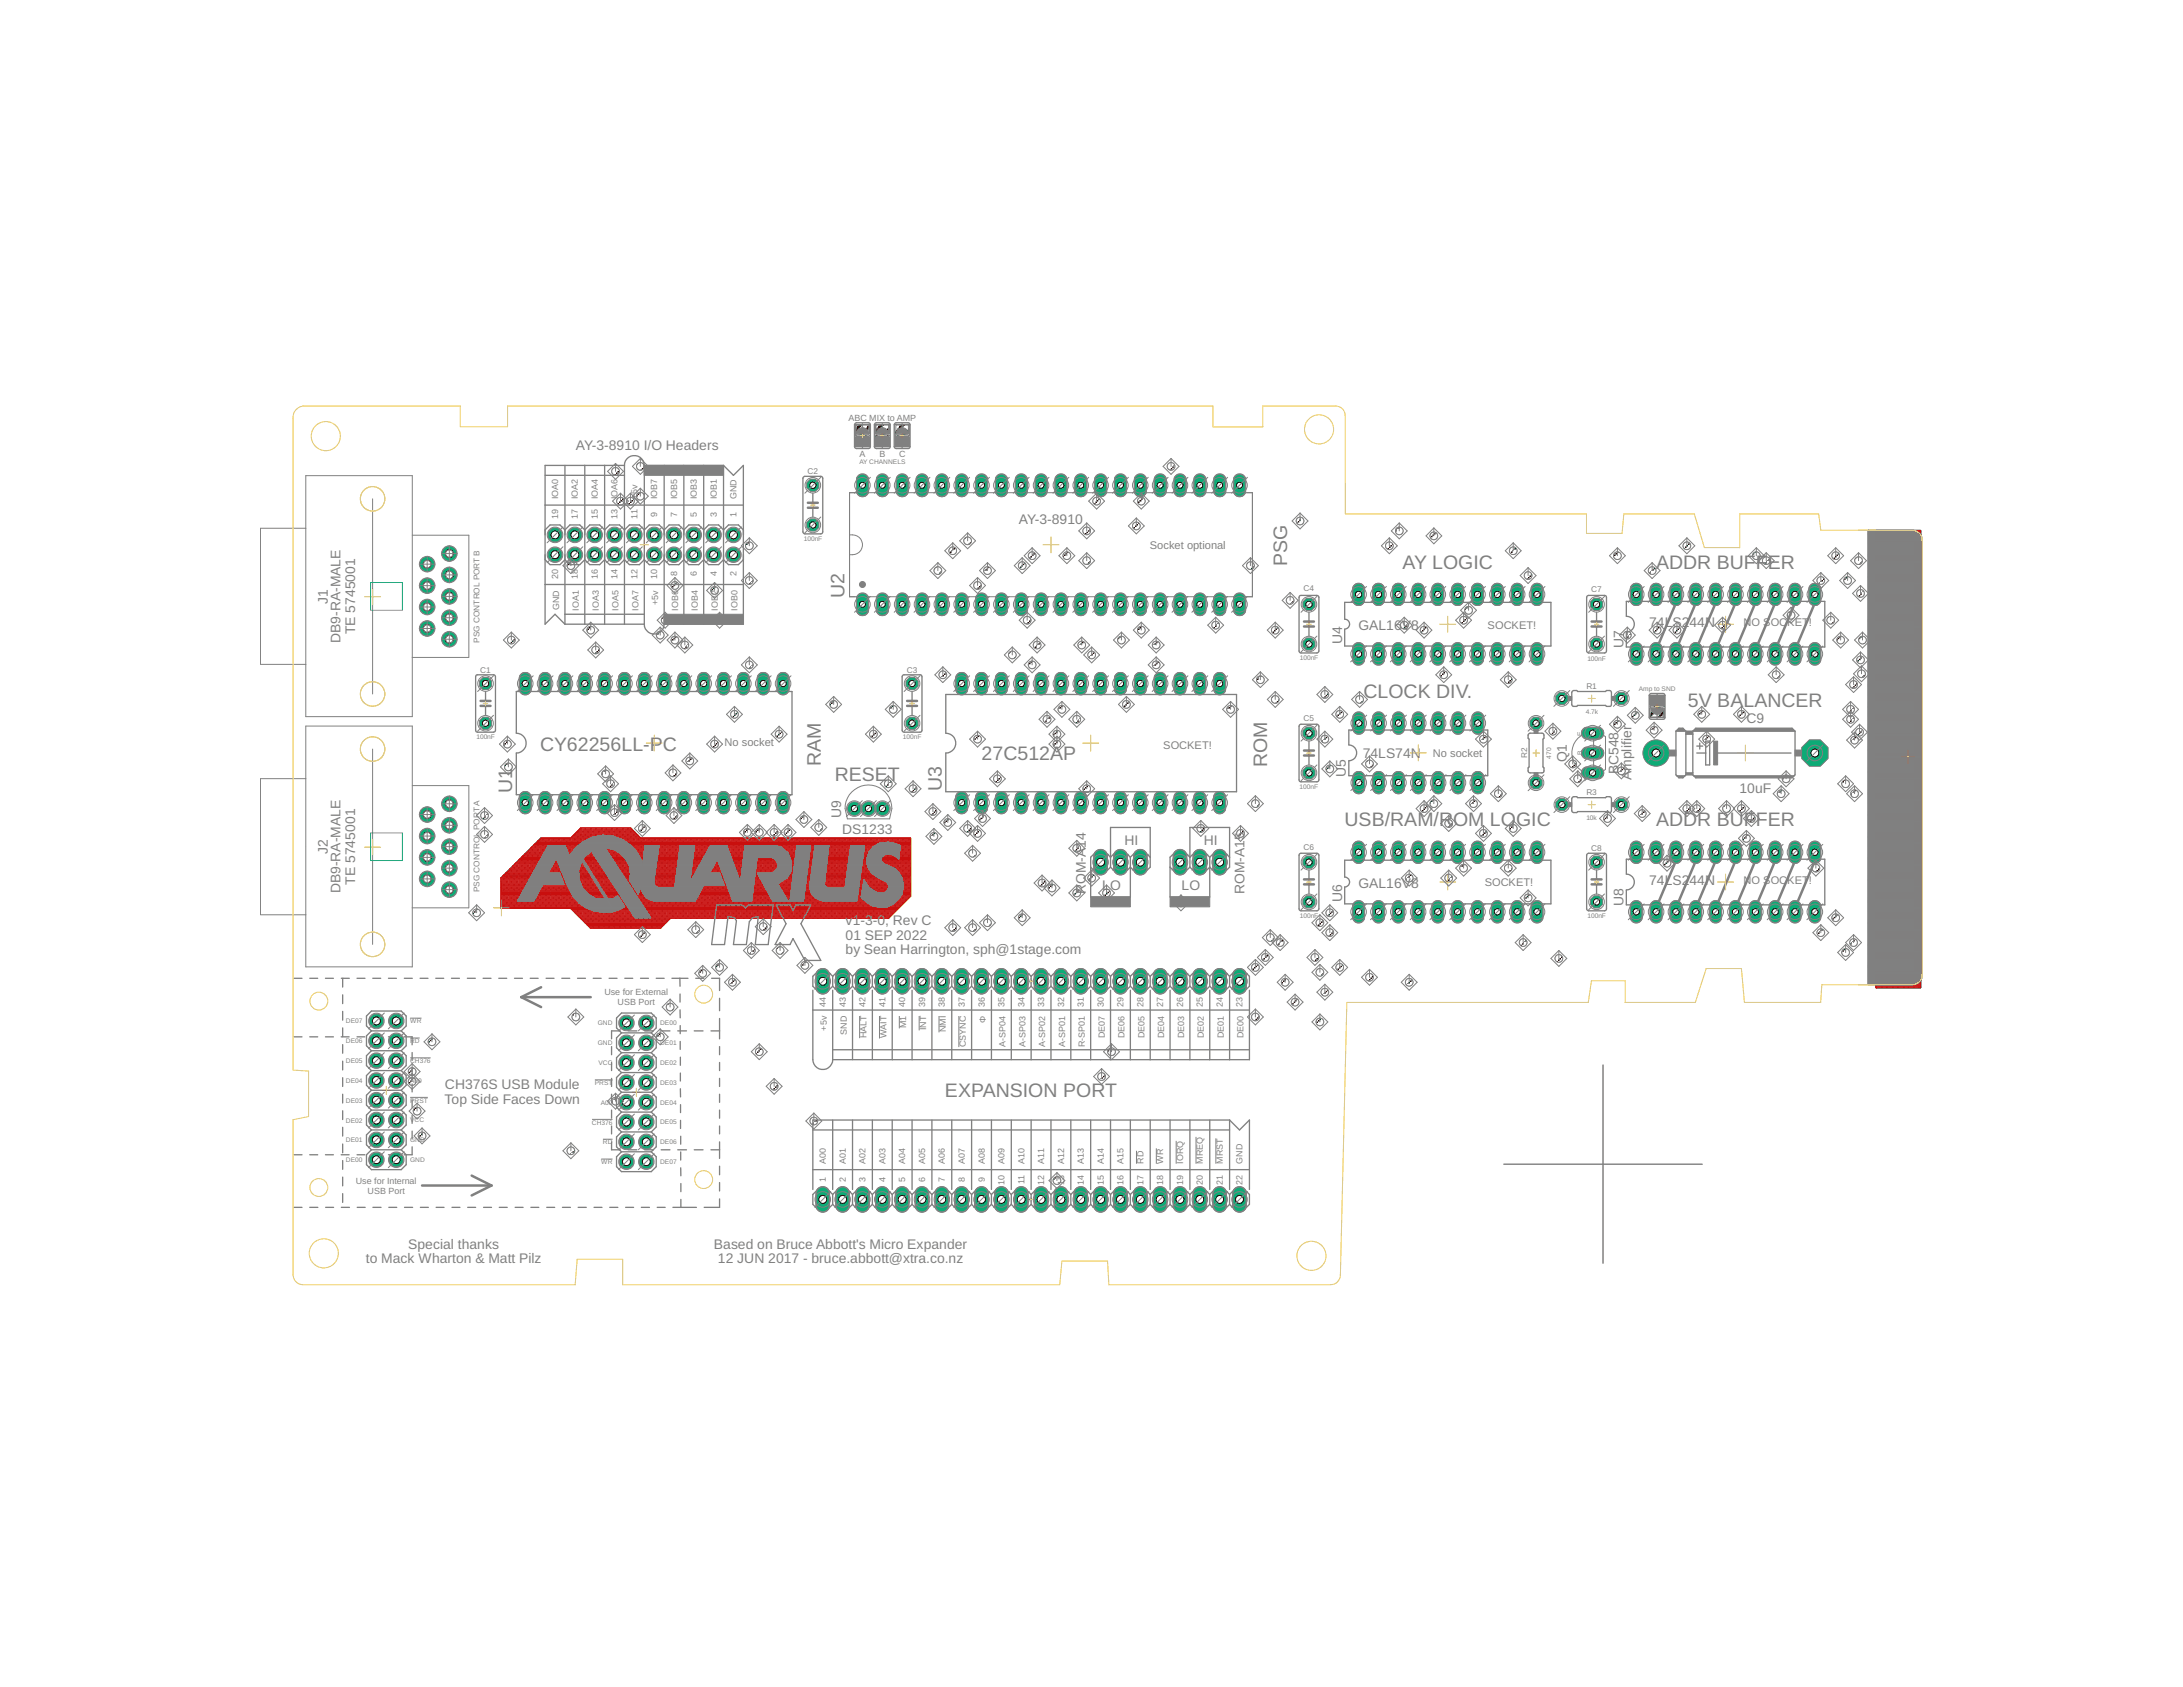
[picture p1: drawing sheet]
<svg xmlns="http://www.w3.org/2000/svg" width="279mm" height="216mm" viewBox="0 0 279 216" stroke-linecap="round" stroke-linejoin="round" font-family="sans-serif">
<defs><g id="words">
<g font-size="2.5" fill="#808080">
<text x="108.1" y="76.6" transform="rotate(-90 108.1 76.6)">U2</text>
<text x="164.7" y="72.5" transform="rotate(-90 164.7 72.5)">PSG</text>
<text x="179.5" y="72.8">AY LOGIC</text>
<text x="212" y="72.8">ADDR BUFFER</text>
<text x="174.5" y="89.3">CLOCK DIV.</text>
<text x="216" y="90.5">5V BALANCER</text>
<text x="65.6" y="101.5" transform="rotate(-90 65.6 101.5)">U1</text>
<text x="69.1" y="96">CY62256LL-PC</text>
<text x="105.1" y="98" transform="rotate(-90 105.1 98)">RAM</text>
<text x="106.8" y="99.9">RESET</text>
<text x="120.5" y="101.2" transform="rotate(-90 120.5 101.2)">U3</text>
<text x="125.6" y="97.3">27C512AP</text>
<text x="162.2" y="98.1" transform="rotate(-90 162.2 98.1)">ROM</text>
<text x="172.1" y="105.8">USB/RAM/ROM LOGIC</text>
<text x="212" y="105.8">ADDR BUFFER</text>
<text x="120.9" y="140.4">EXPANSION PORT</text>
</g>
<g font-size="1.8" fill="#808080">
<text x="73.7" y="57.5">AY-3-8910 I/O Headers</text>
<text x="130.4" y="67">AY-3-8910</text>
<text x="42" y="77.3" transform="rotate(-90 42 77.3)">J1</text>
<text x="43.6" y="82.3" transform="rotate(-90 43.6 82.3)">DB9-RA-MALE</text>
<text x="45.5" y="81.2" transform="rotate(-90 45.5 81.2)">TE 5745001</text>
<text x="171.8" y="82.4" transform="rotate(-90 171.8 82.4)">U4</text>
<text x="173.9" y="80.6">GAL16V8</text>
<text x="207.8" y="82.9" transform="rotate(-90 207.8 82.9)">U7</text>
<text x="211.1" y="80.3">74LS244N</text>
<text x="223.5" y="92.6">C9</text>
<text x="172.3" y="99.4" transform="rotate(-90 172.3 99.4)">U5</text>
<text x="174.4" y="97">74LS74N</text>
<text x="200.5" y="97.6" transform="rotate(-90 200.5 97.6)">Q1</text>
<text x="207.1" y="99.1" transform="rotate(-90 207.1 99.1)">BC548</text>
<text x="208.8" y="99.9" transform="rotate(-90 208.8 99.9)">Amplifier</text>
<text x="222.6" y="101.5">10uF</text>
<text x="107.7" y="104.7" transform="rotate(-90 107.7 104.7)">U9</text>
<text x="107.8" y="106.8">DS1233</text>
<text x="42" y="109.3" transform="rotate(-90 42 109.3)">J2</text>
<text x="45.5" y="113.2" transform="rotate(-90 45.5 113.2)">TE 5745001</text>
<text x="141.1" y="113.9">LO</text>
<text x="143.9" y="108.2">HI</text>
<text x="151.2" y="113.9">LO</text>
<text x="154.1" y="108.2">HI</text>
<text x="173.9" y="113.6">GAL16V8</text>
<text x="211.1" y="113.3">74LS244N</text>
<text x="43.6" y="114.3" transform="rotate(-90 43.6 114.3)">DB9-RA-MALE</text>
<text x="108.2" y="118.3">v1-3-0, Rev C</text>
<text x="139" y="114.4" transform="rotate(-90 139 114.4)">ROM-A14</text>
<text x="159.3" y="114.4" transform="rotate(-90 159.3 114.4)">ROM-A15</text>
<text x="171.8" y="115.4" transform="rotate(-90 171.8 115.4)">U6</text>
<text x="207.8" y="115.9" transform="rotate(-90 207.8 115.9)">U8</text>
<text x="108.2" y="120.2">01 SEP 2022</text>
<text x="108.2" y="122.2">by Sean Harrington, sph@1stage.com</text>
<text x="56.9" y="141.3">Top Side Faces Down</text>
<text x="57" y="139.4">CH376S USB Module</text>
<text x="46.8" y="161.7">to Mack Wharton &amp; Matt Pilz</text>
<text x="52.3" y="159.8">Special thanks</text>
<text x="91.4" y="159.8">Based on Bruce Abbott's Micro Expander</text>
<text x="91.9" y="161.7">12 JUN 2017 - bruce.abbott@xtra.co.nz</text>
</g>
<g font-size="1.4" fill="#808080">
<text x="147.2" y="70.2">Socket optional</text>
<text x="190.4" y="80.5">SOCKET!</text>
<text x="223.2" y="80.1">NO SOCKET!</text>
<text x="92.7" y="95.5">No socket</text>
<text x="148.9" y="95.9">SOCKET!</text>
<text x="183.4" y="96.9">No socket</text>
<text x="190" y="113.4">SOCKET!</text>
<text x="223.2" y="113.1">NO SOCKET!</text>
</g>
<g font-size="1.1" fill="#808080">
<text x="108.6" y="53.9">ABC MIX to AMP</text>
<text x="110" y="58.4">A</text>
<text x="112.5" y="58.4">B</text>
<text x="115.1" y="58.4">C</text>
<text x="71.4" y="63.9" transform="rotate(-90 71.4 63.9)">IOA0</text>
<text x="74" y="63.9" transform="rotate(-90 74 63.9)">IOA2</text>
<text x="76.5" y="63.9" transform="rotate(-90 76.5 63.9)">IOA4</text>
<text x="79" y="63.9" transform="rotate(-90 79 63.9)">IOA6</text>
<text x="81.6" y="63.9" transform="rotate(-90 81.6 63.9)">+5v</text>
<text x="84.1" y="63.9" transform="rotate(-90 84.1 63.9)">IOB7</text>
<text x="86.7" y="63.9" transform="rotate(-90 86.7 63.9)">IOB5</text>
<text x="89.2" y="63.9" transform="rotate(-90 89.2 63.9)">IOB3</text>
<text x="91.7" y="63.9" transform="rotate(-90 91.7 63.9)">IOB1</text>
<text x="94.3" y="63.9" transform="rotate(-90 94.3 63.9)">GND</text>
<text x="103.4" y="60.7">C2</text>
<text x="71.4" y="66.4" transform="rotate(-90 71.4 66.4)">19</text>
<text x="74" y="66.4" transform="rotate(-90 74 66.4)">17</text>
<text x="76.5" y="66.4" transform="rotate(-90 76.5 66.4)">15</text>
<text x="79" y="66.4" transform="rotate(-90 79 66.4)">13</text>
<text x="81.6" y="66.4" transform="rotate(-90 81.6 66.4)">11</text>
<text x="84.1" y="66.1" transform="rotate(-90 84.1 66.1)">9</text>
<text x="86.7" y="66.1" transform="rotate(-90 86.7 66.1)">7</text>
<text x="89.2" y="66.1" transform="rotate(-90 89.2 66.1)">5</text>
<text x="91.7" y="66.1" transform="rotate(-90 91.7 66.1)">3</text>
<text x="94.3" y="66.1" transform="rotate(-90 94.3 66.1)">1</text>
<text x="71.4" y="74" transform="rotate(-90 71.4 74)">20</text>
<text x="74" y="74" transform="rotate(-90 74 74)">18</text>
<text x="76.5" y="74" transform="rotate(-90 76.5 74)">16</text>
<text x="79" y="74" transform="rotate(-90 79 74)">14</text>
<text x="81.6" y="74" transform="rotate(-90 81.6 74)">12</text>
<text x="84.1" y="74" transform="rotate(-90 84.1 74)">10</text>
<text x="84.3" y="77.4" transform="rotate(-90 84.3 77.4)">+5v</text>
<text x="86.7" y="73.7" transform="rotate(-90 86.7 73.7)">8</text>
<text x="89.2" y="73.7" transform="rotate(-90 89.2 73.7)">6</text>
<text x="91.7" y="73.7" transform="rotate(-90 91.7 73.7)">4</text>
<text x="94.3" y="73.7" transform="rotate(-90 94.3 73.7)">2</text>
<text x="166.8" y="75.7">C4</text>
<text x="203.7" y="75.8">C7</text>
<text x="61.4" y="82.2" transform="rotate(-90 61.4 82.2)">PSG CONTROL PORT B</text>
<text x="71.6" y="78.1" transform="rotate(-90 71.6 78.1)">GND</text>
<text x="74.1" y="78.2" transform="rotate(-90 74.1 78.2)">IOA1</text>
<text x="76.6" y="78.2" transform="rotate(-90 76.6 78.2)">IOA3</text>
<text x="79.2" y="78.2" transform="rotate(-90 79.2 78.2)">IOA5</text>
<text x="81.7" y="78.2" transform="rotate(-90 81.7 78.2)">IOA7</text>
<text x="86.8" y="78.2" transform="rotate(-90 86.8 78.2)">IOB6</text>
<text x="89.3" y="78.2" transform="rotate(-90 89.3 78.2)">IOB4</text>
<text x="91.9" y="78.2" transform="rotate(-90 91.9 78.2)">IOB2</text>
<text x="94.4" y="78.2" transform="rotate(-90 94.4 78.2)">IOB0</text>
<text x="61.5" y="86.1">C1</text>
<text x="116.1" y="86.1">C3</text>
<text x="203" y="88.1">R1</text>
<text x="166.8" y="92.3">C5</text>
<text x="195.5" y="97.1" transform="rotate(-90 195.5 97.1)">R2</text>
<text x="203" y="101.7">R3</text>
<text x="166.8" y="108.8">C6</text>
<text x="203.7" y="108.9">C8</text>
<text x="61.4" y="114.2" transform="rotate(-90 61.4 114.2)">PSG CONTROL PORT A</text>
<text x="77.4" y="127.4">Use for External</text>
<text x="79" y="128.6">USB Port</text>
<text x="105.7" y="128.9" transform="rotate(-90 105.7 128.9)">44</text>
<text x="105.8" y="131.9" transform="rotate(-90 105.8 131.9)">+5v</text>
<text x="108.3" y="128.9" transform="rotate(-90 108.3 128.9)">43</text>
<text x="110.8" y="128.9" transform="rotate(-90 110.8 128.9)">42</text>
<text x="113.3" y="128.9" transform="rotate(-90 113.3 128.9)">41</text>
<text x="115.9" y="128.9" transform="rotate(-90 115.9 128.9)">40</text>
<text x="116" y="131.6" transform="rotate(-90 116 131.6)">M1</text>
<text x="118.4" y="128.9" transform="rotate(-90 118.4 128.9)">39</text>
<text x="118.5" y="131.9" transform="rotate(-90 118.5 131.9)">INT</text>
<text x="120.9" y="128.9" transform="rotate(-90 120.9 128.9)">38</text>
<text x="123.5" y="128.9" transform="rotate(-90 123.5 128.9)">37</text>
<text x="126" y="128.9" transform="rotate(-90 126 128.9)">36</text>
<text x="126.2" y="130.9" transform="rotate(-90 126.2 130.9)">Φ</text>
<text x="128.6" y="128.9" transform="rotate(-90 128.6 128.9)">35</text>
<text x="131.1" y="128.9" transform="rotate(-90 131.1 128.9)">34</text>
<text x="133.6" y="128.9" transform="rotate(-90 133.6 128.9)">33</text>
<text x="136.2" y="128.9" transform="rotate(-90 136.2 128.9)">32</text>
<text x="138.7" y="128.9" transform="rotate(-90 138.7 128.9)">31</text>
<text x="141.3" y="128.9" transform="rotate(-90 141.3 128.9)">30</text>
<text x="143.8" y="128.9" transform="rotate(-90 143.8 128.9)">29</text>
<text x="146.3" y="128.9" transform="rotate(-90 146.3 128.9)">28</text>
<text x="148.9" y="128.9" transform="rotate(-90 148.9 128.9)">27</text>
<text x="151.4" y="128.9" transform="rotate(-90 151.4 128.9)">26</text>
<text x="154" y="128.9" transform="rotate(-90 154 128.9)">25</text>
<text x="156.5" y="128.9" transform="rotate(-90 156.5 128.9)">24</text>
<text x="159" y="128.9" transform="rotate(-90 159 128.9)">23</text>
<text x="108.4" y="132.4" transform="rotate(-90 108.4 132.4)">SND</text>
<text x="110.9" y="132.9" transform="rotate(-90 110.9 132.9)">HALT</text>
<text x="113.5" y="132.9" transform="rotate(-90 113.5 132.9)">WAIT</text>
<text x="121.1" y="132.1" transform="rotate(-90 121.1 132.1)">NMI</text>
<text x="123.6" y="134" transform="rotate(-90 123.6 134)">CSYNC</text>
<text x="128.7" y="134" transform="rotate(-90 128.7 134)">A-SP04</text>
<text x="131.2" y="134" transform="rotate(-90 131.2 134)">A-SP03</text>
<text x="133.8" y="134" transform="rotate(-90 133.8 134)">A-SP02</text>
<text x="136.3" y="134" transform="rotate(-90 136.3 134)">A-SP01</text>
<text x="138.9" y="134" transform="rotate(-90 138.9 134)">R-SP01</text>
<text x="141.4" y="132.9" transform="rotate(-90 141.4 132.9)">DE07</text>
<text x="143.9" y="132.9" transform="rotate(-90 143.9 132.9)">DE06</text>
<text x="146.5" y="132.9" transform="rotate(-90 146.5 132.9)">DE05</text>
<text x="149" y="132.9" transform="rotate(-90 149 132.9)">DE04</text>
<text x="151.5" y="132.9" transform="rotate(-90 151.5 132.9)">DE03</text>
<text x="154.1" y="132.9" transform="rotate(-90 154.1 132.9)">DE02</text>
<text x="156.6" y="132.9" transform="rotate(-90 156.6 132.9)">DE01</text>
<text x="159.2" y="132.9" transform="rotate(-90 159.2 132.9)">DE00</text>
<text x="105.7" y="148.9" transform="rotate(-90 105.7 148.9)">A00</text>
<text x="108.3" y="148.9" transform="rotate(-90 108.3 148.9)">A01</text>
<text x="110.8" y="148.9" transform="rotate(-90 110.8 148.9)">A02</text>
<text x="113.3" y="148.9" transform="rotate(-90 113.3 148.9)">A03</text>
<text x="115.9" y="148.9" transform="rotate(-90 115.9 148.9)">A04</text>
<text x="118.4" y="148.9" transform="rotate(-90 118.4 148.9)">A05</text>
<text x="120.9" y="148.9" transform="rotate(-90 120.9 148.9)">A06</text>
<text x="123.5" y="148.9" transform="rotate(-90 123.5 148.9)">A07</text>
<text x="126" y="148.9" transform="rotate(-90 126 148.9)">A08</text>
<text x="128.6" y="148.9" transform="rotate(-90 128.6 148.9)">A09</text>
<text x="131.1" y="148.9" transform="rotate(-90 131.1 148.9)">A10</text>
<text x="133.6" y="148.9" transform="rotate(-90 133.6 148.9)">A11</text>
<text x="136.2" y="148.9" transform="rotate(-90 136.2 148.9)">A12</text>
<text x="138.7" y="148.9" transform="rotate(-90 138.7 148.9)">A13</text>
<text x="141.3" y="148.9" transform="rotate(-90 141.3 148.9)">A14</text>
<text x="143.8" y="148.9" transform="rotate(-90 143.8 148.9)">A15</text>
<text x="146.3" y="148.9" transform="rotate(-90 146.3 148.9)">RD</text>
<text x="148.9" y="148.9" transform="rotate(-90 148.9 148.9)">WR</text>
<text x="151.4" y="148.9" transform="rotate(-90 151.4 148.9)">IORQ</text>
<text x="154" y="148.9" transform="rotate(-90 154 148.9)">MREQ</text>
<text x="156.5" y="148.9" transform="rotate(-90 156.5 148.9)">MRST</text>
<text x="159" y="148.9" transform="rotate(-90 159 148.9)">GND</text>
<text x="45.5" y="151.5">Use for Internal</text>
<text x="47.1" y="152.7">USB Port</text>
<text x="105.7" y="151.3" transform="rotate(-90 105.7 151.3)">1</text>
<text x="108.3" y="151.3" transform="rotate(-90 108.3 151.3)">2</text>
<text x="110.8" y="151.3" transform="rotate(-90 110.8 151.3)">3</text>
<text x="113.3" y="151.3" transform="rotate(-90 113.3 151.3)">4</text>
<text x="115.9" y="151.3" transform="rotate(-90 115.9 151.3)">5</text>
<text x="118.4" y="151.3" transform="rotate(-90 118.4 151.3)">6</text>
<text x="120.9" y="151.3" transform="rotate(-90 120.9 151.3)">7</text>
<text x="123.5" y="151.3" transform="rotate(-90 123.5 151.3)">8</text>
<text x="126" y="151.3" transform="rotate(-90 126 151.3)">9</text>
<text x="128.6" y="151.6" transform="rotate(-90 128.6 151.6)">10</text>
<text x="131.1" y="151.6" transform="rotate(-90 131.1 151.6)">11</text>
<text x="133.6" y="151.6" transform="rotate(-90 133.6 151.6)">12</text>
<text x="136.2" y="151.6" transform="rotate(-90 136.2 151.6)">13</text>
<text x="138.7" y="151.6" transform="rotate(-90 138.7 151.6)">14</text>
<text x="141.3" y="151.6" transform="rotate(-90 141.3 151.6)">15</text>
<text x="143.8" y="151.6" transform="rotate(-90 143.8 151.6)">16</text>
<text x="146.3" y="151.6" transform="rotate(-90 146.3 151.6)">17</text>
<text x="148.9" y="151.6" transform="rotate(-90 148.9 151.6)">18</text>
<text x="151.4" y="151.6" transform="rotate(-90 151.4 151.6)">19</text>
<text x="154" y="151.6" transform="rotate(-90 154 151.6)">20</text>
<text x="156.5" y="151.6" transform="rotate(-90 156.5 151.6)">21</text>
<text x="159" y="151.6" transform="rotate(-90 159 151.6)">22</text>
</g>
<g font-size=".8" fill="#808080">
<text x="110" y="59.4">AY CHANNELS</text>
<text x="102.9" y="69.2">100nF</text>
<text x="166.4" y="84.5">100nF</text>
<text x="203.2" y="84.6">100nF</text>
<text x="209.7" y="88.4">Amp to SND</text>
<text x="61" y="94.6">100nF</text>
<text x="115.6" y="94.6">100nF</text>
<text x="202.5" y="94.1" transform="rotate(-90 202.5 94.1)">E</text>
<text x="203" y="91.3">4.7k</text>
<text x="166.3" y="101">100nF</text>
<text x="198.6" y="97.1" transform="rotate(-90 198.6 97.1)">470</text>
<text x="202.5" y="99.2" transform="rotate(-90 202.5 99.2)">C</text>
<text x="202.5" y="96.7" transform="rotate(-90 202.5 96.7)">B</text>
<text x="203" y="104.9">10k</text>
<text x="166.4" y="117.5">100nF</text>
<text x="203.2" y="117.5">100nF</text>
<text x="44.3" y="131">DE07</text>
<text x="52.5" y="131">WR</text>
<text x="76.5" y="131.2">GND</text>
<text x="84.5" y="131.2">DE00</text>
<text x="44.3" y="133.5">DE06</text>
<text x="44.3" y="136">DE05</text>
<text x="52.5" y="136">CH376</text>
<text x="52.5" y="133.5">RD</text>
<text x="76.5" y="133.8">GND</text>
<text x="76.6" y="136.3">VCC</text>
<text x="84.5" y="136.3">DE02</text>
<text x="84.5" y="133.7">DE01</text>
<text x="44.3" y="138.6">DE04</text>
<text x="44.3" y="141.1">DE03</text>
<text x="44.3" y="143.7">DE02</text>
<text x="52.5" y="143.6">VCC</text>
<text x="52.5" y="141.1">PRST</text>
<text x="52.5" y="138.6">A00</text>
<text x="75.8" y="143.9">CH376</text>
<text x="76.1" y="138.8">PRST</text>
<text x="76.9" y="141.4">A00</text>
<text x="84.5" y="143.9">DE05</text>
<text x="84.5" y="141.4">DE04</text>
<text x="84.5" y="138.8">DE03</text>
<text x="44.3" y="146.2">DE01</text>
<text x="44.3" y="148.7">DE00</text>
<text x="52.5" y="148.7">GND</text>
<text x="52.5" y="146.2">GND</text>
<text x="76.9" y="149">WR</text>
<text x="77.2" y="146.5">RD</text>
<text x="84.5" y="149">DE07</text>
<text x="84.5" y="146.4">DE06</text>
</g>
</g></defs>
<g fill="#808080" stroke="#808080" stroke-width=".13">
<path d="M109.9 76.1a.77 .77 0 0 1 1.3 .5v1.5a.78 .78 0 0 1-.8 .7 .78 .78 0 0 1-.8-.7v-1.5l.1-.2z"/>
<path d="M112.5 76.1a.77 .77 0 0 1 1.2 .5v1.5a.78 .78 0 0 1-.8 .7 .78 .78 0 0 1-.7-.7v-1.5v-.2z"/>
<path d="M115 76.1a.77 .77 0 0 1 1.2 .5v1.5a.78 .78 0 0 1-.7 .7 .78 .78 0 0 1-.8-.7v-1.5v-.2z"/>
<path d="M117.5 76.1a.77 .77 0 0 1 1.3 .5v1.5a.78 .78 0 0 1-.8 .7 .78 .78 0 0 1-.8-.7v-1.5l.1-.2z"/>
<path d="M120.1 76.1a.77 .77 0 0 1 1.2 .5v1.5a.78 .78 0 0 1-.7 .7 .78 .78 0 0 1-.8-.7v-1.5v-.2z"/>
<path d="M122.6 76.1a.77 .77 0 0 1 1.3 .5v1.5a.78 .78 0 0 1-.8 .7 .78 .78 0 0 1-.8-.7v-1.5l.1-.2z"/>
<path d="M125.2 76.1a.77 .77 0 0 1 1.2 .5v1.5a.78 .78 0 0 1-.8 .7 .78 .78 0 0 1-.7-.7v-1.5v-.2z"/>
<path d="M127.7 76.1a.77 .77 0 0 1 1.2 .5v1.5a.78 .78 0 0 1-.7 .7 .78 .78 0 0 1-.8-.7v-1.5v-.2z"/>
<path d="M130.1 76.2a.78 .78 0 0 1 .8-.3 .78 .78 0 0 1 .6 .7v1.5a.78 .78 0 0 1-.8 .7 .78 .78 0 0 1-.8-.7v-1.5z"/>
<path d="M132.6 76.2a.78 .78 0 0 1 .9-.3 .78 .78 0 0 1 .5 .7v1.5a.78 .78 0 0 1-.7 .7 .78 .78 0 0 1-.8-.7v-1.5z"/>
<path d="M135.2 76.2a.78 .78 0 0 1 .8-.3 .78 .78 0 0 1 .6 .7v1.5a.78 .78 0 0 1-.8 .7 .78 .78 0 0 1-.8-.7v-1.5z"/>
<path d="M137.7 76.2a.78 .78 0 0 1 .8-.3 .78 .78 0 0 1 .6 .7v1.5a.78 .78 0 0 1-.8 .7 .78 .78 0 0 1-.7-.7v-1.5z"/>
<path d="M140.3 76.2a.78 .78 0 0 1 .8-.3 .78 .78 0 0 1 .5 .7v1.5a.78 .78 0 0 1-.7 .7 .78 .78 0 0 1-.8-.7v-1.5z"/>
<path d="M142.8 76.2a.78 .78 0 0 1 .8-.3 .78 .78 0 0 1 .6 .7v1.5a.78 .78 0 0 1-.8 .7 .78 .78 0 0 1-.8-.7v-1.5z"/>
<path d="M145.3 76.2a.78 .78 0 0 1 .9-.3 .78 .78 0 0 1 .5 .7v1.5a.78 .78 0 0 1-.7 .7 .78 .78 0 0 1-.8-.7v-1.5z"/>
<path d="M147.9 76.2a.78 .78 0 0 1 .8-.3 .78 .78 0 0 1 .6 .7v1.5a.78 .78 0 0 1-.8 .7 .78 .78 0 0 1-.8-.7v-1.5z"/>
<path d="M150.4 76.2a.78 .78 0 0 1 .8-.3 .78 .78 0 0 1 .6 .7v1.5a.78 .78 0 0 1-.8 .7 .78 .78 0 0 1-.7-.7v-1.5z"/>
<path d="M153 76.2a.78 .78 0 0 1 .8-.3 .78 .78 0 0 1 .5 .7v1.5a.78 .78 0 0 1-.7 .7 .78 .78 0 0 1-.8-.7v-1.5z"/>
<path d="M155.5 76.2a.78 .78 0 0 1 .8-.3 .78 .78 0 0 1 .6 .7v1.5a.78 .78 0 0 1-.8 .7 .78 .78 0 0 1-.8-.7v-1.5z"/>
<path d="M158 76.2a.78 .78 0 0 1 .9-.3 .78 .78 0 0 1 .5 .7v1.5a.78 .78 0 0 1-.7 .7 .78 .78 0 0 1-.8-.7v-1.5z"/>
<path d="M158 61a.78 .78 0 0 1 .9-.3 .78 .78 0 0 1 .5 .6v1.6a.78 .78 0 0 1-.7 .7 .78 .78 0 0 1-.8-.7v-1.6z"/>
<path d="M155.5 61a.78 .78 0 0 1 .8-.3 .78 .78 0 0 1 .6 .6v1.6a.78 .78 0 0 1-.8 .7 .78 .78 0 0 1-.8-.7v-1.6z"/>
<path d="M153 61a.78 .78 0 0 1 .8-.3 .78 .78 0 0 1 .5 .6v1.6a.78 .78 0 0 1-.7 .7 .78 .78 0 0 1-.8-.7v-1.6z"/>
<path d="M150.4 61a.78 .78 0 0 1 .8-.3 .78 .78 0 0 1 .6 .6v1.6a.78 .78 0 0 1-.8 .7 .78 .78 0 0 1-.7-.7v-1.6z"/>
<path d="M147.9 61a.78 .78 0 0 1 .8-.3 .78 .78 0 0 1 .6 .6v1.6a.78 .78 0 0 1-.8 .7 .78 .78 0 0 1-.8-.7v-1.6z"/>
<path d="M145.3 61a.78 .78 0 0 1 .9-.3 .78 .78 0 0 1 .5 .6v1.6a.78 .78 0 0 1-.7 .7 .78 .78 0 0 1-.8-.7v-1.6z"/>
<path d="M142.8 61a.78 .78 0 0 1 .8-.3 .78 .78 0 0 1 .6 .6v1.6a.78 .78 0 0 1-.8 .7 .78 .78 0 0 1-.8-.7v-1.6z"/>
<path d="M140.3 61a.78 .78 0 0 1 .8-.3 .78 .78 0 0 1 .5 .6v1.6a.78 .78 0 0 1-.7 .7 .78 .78 0 0 1-.8-.7v-1.6z"/>
<path d="M137.7 61a.78 .78 0 0 1 .8-.3 .78 .78 0 0 1 .6 .6v1.6a.78 .78 0 0 1-.8 .7 .78 .78 0 0 1-.7-.7v-1.6z"/>
<path d="M135.2 61a.78 .78 0 0 1 .8-.3 .78 .78 0 0 1 .6 .6v1.6a.78 .78 0 0 1-.8 .7 .78 .78 0 0 1-.8-.7v-1.6z"/>
<path d="M132.6 61a.78 .78 0 0 1 .9-.3 .78 .78 0 0 1 .5 .6v1.6a.78 .78 0 0 1-.7 .7 .78 .78 0 0 1-.8-.7v-1.6z"/>
<path d="M130.1 61a.78 .78 0 0 1 .8-.3 .78 .78 0 0 1 .6 .6v1.6a.78 .78 0 0 1-.8 .7 .78 .78 0 0 1-.8-.7v-1.6z"/>
<path d="M127.7 60.8a.77 .77 0 0 1 1.2 .5v1.6a.78 .78 0 0 1-.7 .7 .78 .78 0 0 1-.8-.7v-1.6v-.2z"/>
<path d="M125.2 60.8a.77 .77 0 0 1 1.2 .5v1.6a.78 .78 0 0 1-.8 .7 .78 .78 0 0 1-.7-.7v-1.6v-.2z"/>
<path d="M122.6 60.8a.77 .77 0 0 1 1.3 .5v1.6a.78 .78 0 0 1-.8 .7 .78 .78 0 0 1-.8-.7v-1.6l.1-.2z"/>
<path d="M120.1 60.8a.77 .77 0 0 1 1.2 .5v1.6a.78 .78 0 0 1-.7 .7 .78 .78 0 0 1-.8-.7v-1.6v-.2z"/>
<path d="M117.5 60.8a.77 .77 0 0 1 1.3 .5v1.6a.78 .78 0 0 1-.8 .7 .78 .78 0 0 1-.8-.7v-1.6l.1-.2z"/>
<path d="M115 60.8a.77 .77 0 0 1 1.2 .5v1.6a.78 .78 0 0 1-.7 .7 .78 .78 0 0 1-.8-.7v-1.6v-.2z"/>
<path d="M112.5 60.8a.77 .77 0 0 1 1.2 .5v1.6a.78 .78 0 0 1-.8 .7 .78 .78 0 0 1-.7-.7v-1.6v-.2z"/>
<path d="M109.9 60.8a.77 .77 0 0 1 1.3 .5v1.6a.78 .78 0 0 1-.8 .7 .78 .78 0 0 1-.8-.7v-1.6l.1-.2z"/>
<path d="M208.8 115.6a.77 .77 0 0 1 .8-.3 .77 .77 0 0 1 .6 .6v1.6a.77 .77 0 0 1-.8 .6 .77 .77 0 0 1-.7-.6v-1.6z"/>
<path d="M211.3 115.6a.77 .77 0 0 1 .9-.3 .77 .77 0 0 1 .5 .6v1.6a.77 .77 0 0 1-.7 .6 .77 .77 0 0 1-.8-.6v-1.6z"/>
<path d="M224 115.6a.77 .77 0 0 1 .9-.3 .77 .77 0 0 1 .5 .6v1.6a.77 .77 0 0 1-.7 .6 .77 .77 0 0 1-.8-.6v-1.6z"/>
<path d="M226.6 115.6a.77 .77 0 0 1 .8-.3 .77 .77 0 0 1 .6 .6v1.6a.77 .77 0 0 1-.8 .6 .77 .77 0 0 1-.8-.6v-1.6z"/>
<path d="M213.9 115.6a.77 .77 0 0 1 .8-.3 .77 .77 0 0 1 .6 .6v1.6a.77 .77 0 0 1-.8 .6 .77 .77 0 0 1-.8-.6v-1.6z"/>
<path d="M216.4 115.6a.77 .77 0 0 1 .8-.3 .77 .77 0 0 1 .6 .6v1.6a.77 .77 0 0 1-.8 .6 .77 .77 0 0 1-.7-.6v-1.6z"/>
<path d="M221.5 115.6a.77 .77 0 0 1 .8-.3 .77 .77 0 0 1 .6 .6v1.6a.77 .77 0 0 1-.8 .6 .77 .77 0 0 1-.7-.6v-1.6z"/>
<path d="M219 115.6a.77 .77 0 0 1 .8-.3 .77 .77 0 0 1 .5 .6v1.6a.77 .77 0 0 1-.7 .6 .77 .77 0 0 1-.8-.6v-1.6z"/>
<path d="M229.1 115.6a.77 .77 0 0 1 .8-.3 .77 .77 0 0 1 .6 .6v1.6a.77 .77 0 0 1-.8 .6 .77 .77 0 0 1-.7-.6v-1.6z"/>
<path d="M231.7 115.6a.77 .77 0 0 1 .8-.3 .77 .77 0 0 1 .5 .6v1.6a.77 .77 0 0 1-.7 .6 .77 .77 0 0 1-.8-.6v-1.6z"/>
<path d="M231.7 107.9a.77 .77 0 0 1 .8-.2 .77 .77 0 0 1 .5 .6v1.5a.77 .77 0 0 1-.7 .7 .77 .77 0 0 1-.8-.7v-1.5z"/>
<path d="M229.1 107.9a.77 .77 0 0 1 .8-.2 .77 .77 0 0 1 .6 .6v1.5a.77 .77 0 0 1-.8 .7 .77 .77 0 0 1-.7-.7v-1.5z"/>
<path d="M226.6 107.9a.77 .77 0 0 1 .8-.2 .77 .77 0 0 1 .6 .6v1.5a.77 .77 0 0 1-.8 .7 .77 .77 0 0 1-.8-.7v-1.5z"/>
<path d="M224 107.9a.77 .77 0 0 1 .9-.2 .77 .77 0 0 1 .5 .6v1.5a.77 .77 0 0 1-.7 .7 .77 .77 0 0 1-.8-.7v-1.5z"/>
<path d="M221.5 107.9a.77 .77 0 0 1 .8-.2 .77 .77 0 0 1 .6 .6v1.5a.77 .77 0 0 1-.8 .7 .77 .77 0 0 1-.7-.7v-1.5z"/>
<path d="M219 107.9a.77 .77 0 0 1 .8-.2 .77 .77 0 0 1 .5 .6v1.5a.77 .77 0 0 1-.7 .7 .77 .77 0 0 1-.8-.7v-1.5z"/>
<path d="M216.4 107.9a.77 .77 0 0 1 .8-.2 .77 .77 0 0 1 .6 .6v1.5a.77 .77 0 0 1-.8 .7 .77 .77 0 0 1-.7-.7v-1.5z"/>
<path d="M213.9 107.9a.77 .77 0 0 1 .8-.2 .77 .77 0 0 1 .6 .6v1.5a.77 .77 0 0 1-.8 .7 .77 .77 0 0 1-.8-.7v-1.5z"/>
<path d="M211.3 107.9a.77 .77 0 0 1 .9-.2 .77 .77 0 0 1 .5 .6v1.5a.77 .77 0 0 1-.7 .7 .77 .77 0 0 1-.8-.7v-1.5z"/>
<path d="M208.8 107.9a.77 .77 0 0 1 .8-.2 .77 .77 0 0 1 .6 .6v1.5a.77 .77 0 0 1-.8 .7 .77 .77 0 0 1-.7-.7v-1.5z"/>
<path d="M173.3 99a.77 .77 0 0 1 .8-.2 .77 .77 0 0 1 .6 .6v1.5a.77 .77 0 0 1-.8 .7 .77 .77 0 0 1-.8-.7v-1.5z"/>
<path d="M175.8 99a.77 .77 0 0 1 .8-.2 .77 .77 0 0 1 .6 .6v1.5a.77 .77 0 0 1-.8 .7 .77 .77 0 0 1-.7-.7v-1.5z"/>
<path d="M188.5 99a.77 .77 0 0 1 .8-.2 .77 .77 0 0 1 .6 .6v1.5a.77 .77 0 0 1-.8 .7 .77 .77 0 0 1-.7-.7v-1.5z"/>
<path d="M188.5 91.4a.77 .77 0 0 1 .8-.3 .77 .77 0 0 1 .6 .7v1.5a.77 .77 0 0 1-.8 .7 .77 .77 0 0 1-.7-.7v-1.5z"/>
<path d="M178.4 99a.77 .77 0 0 1 .8-.2 .77 .77 0 0 1 .5 .6v1.5a.77 .77 0 0 1-.7 .7 .77 .77 0 0 1-.8-.7v-1.5z"/>
<path d="M180.9 99a.77 .77 0 0 1 .8-.2 .77 .77 0 0 1 .6 .6v1.5a.77 .77 0 0 1-.8 .7 .77 .77 0 0 1-.7-.7v-1.5z"/>
<path d="M186 99a.77 .77 0 0 1 .8-.2 .77 .77 0 0 1 .6 .6v1.5a.77 .77 0 0 1-.8 .7 .77 .77 0 0 1-.8-.7v-1.5z"/>
<path d="M183.5 99a.77 .77 0 0 1 .8-.2 .77 .77 0 0 1 .5 .6v1.5a.77 .77 0 0 1-.7 .7 .77 .77 0 0 1-.8-.7v-1.5z"/>
<path d="M186 91.4a.77 .77 0 0 1 .8-.3 .77 .77 0 0 1 .6 .7v1.5a.77 .77 0 0 1-.8 .7 .77 .77 0 0 1-.8-.7v-1.5z"/>
<path d="M183.5 91.4a.77 .77 0 0 1 .8-.3 .77 .77 0 0 1 .5 .7v1.5a.77 .77 0 0 1-.7 .7 .77 .77 0 0 1-.8-.7v-1.5z"/>
<path d="M180.9 91.4a.77 .77 0 0 1 .8-.3 .77 .77 0 0 1 .6 .7v1.5a.77 .77 0 0 1-.8 .7 .77 .77 0 0 1-.7-.7v-1.5z"/>
<path d="M178.4 91.4a.77 .77 0 0 1 .8-.3 .77 .77 0 0 1 .5 .7v1.5a.77 .77 0 0 1-.7 .7 .77 .77 0 0 1-.8-.7v-1.5z"/>
<path d="M175.8 91.4a.77 .77 0 0 1 .8-.3 .77 .77 0 0 1 .6 .7v1.5a.77 .77 0 0 1-.8 .7 .77 .77 0 0 1-.7-.7v-1.5z"/>
<path d="M173.3 91.4a.77 .77 0 0 1 .8-.3 .77 .77 0 0 1 .6 .7v1.5a.77 .77 0 0 1-.8 .7 .77 .77 0 0 1-.8-.7v-1.5z"/>
<path d="M208.8 82.5a.77 .77 0 0 1 .8-.2 .77 .77 0 0 1 .6 .6v1.6a.77 .77 0 0 1-.8 .6 .77 .77 0 0 1-.7-.6v-1.6z"/>
<path d="M211.3 82.5a.77 .77 0 0 1 .9-.2 .77 .77 0 0 1 .5 .6v1.6a.77 .77 0 0 1-.7 .6 .77 .77 0 0 1-.8-.6v-1.6z"/>
<path d="M224 82.5a.77 .77 0 0 1 .9-.2 .77 .77 0 0 1 .5 .6v1.6a.77 .77 0 0 1-.7 .6 .77 .77 0 0 1-.8-.6v-1.6z"/>
<path d="M226.6 82.5a.77 .77 0 0 1 .8-.2 .77 .77 0 0 1 .6 .6v1.6a.77 .77 0 0 1-.8 .6 .77 .77 0 0 1-.8-.6v-1.6z"/>
<path d="M213.9 82.5a.77 .77 0 0 1 .8-.2 .77 .77 0 0 1 .6 .6v1.6a.77 .77 0 0 1-.8 .6 .77 .77 0 0 1-.8-.6v-1.6z"/>
<path d="M216.4 82.5a.77 .77 0 0 1 .8-.2 .77 .77 0 0 1 .6 .6v1.6a.77 .77 0 0 1-.8 .6 .77 .77 0 0 1-.7-.6v-1.6z"/>
<path d="M221.5 82.5a.77 .77 0 0 1 .8-.2 .77 .77 0 0 1 .6 .6v1.6a.77 .77 0 0 1-.8 .6 .77 .77 0 0 1-.7-.6v-1.6z"/>
<path d="M219 82.5a.77 .77 0 0 1 .8-.2 .77 .77 0 0 1 .5 .6v1.6a.77 .77 0 0 1-.7 .6 .77 .77 0 0 1-.8-.6v-1.6z"/>
<path d="M229.1 82.5a.77 .77 0 0 1 .8-.2 .77 .77 0 0 1 .6 .6v1.6a.77 .77 0 0 1-.8 .6 .77 .77 0 0 1-.7-.6v-1.6z"/>
<path d="M231.7 82.5a.77 .77 0 0 1 .8-.2 .77 .77 0 0 1 .5 .6v1.6a.77 .77 0 0 1-.7 .6 .77 .77 0 0 1-.8-.6v-1.6z"/>
<path d="M231.7 75a.77 .77 0 0 1 .8-.3 .77 .77 0 0 1 .5 .6v1.5a.77 .77 0 0 1-.7 .7 .77 .77 0 0 1-.8-.7v-1.5z"/>
<path d="M229.1 75a.77 .77 0 0 1 .8-.3 .77 .77 0 0 1 .6 .6v1.5a.77 .77 0 0 1-.8 .7 .77 .77 0 0 1-.7-.7v-1.5z"/>
<path d="M226.6 75a.77 .77 0 0 1 .8-.3 .77 .77 0 0 1 .6 .6v1.5a.77 .77 0 0 1-.8 .7 .77 .77 0 0 1-.8-.7v-1.5z"/>
<path d="M224 75a.77 .77 0 0 1 .9-.3 .77 .77 0 0 1 .5 .6v1.5a.77 .77 0 0 1-.7 .7 .77 .77 0 0 1-.8-.7v-1.5z"/>
<path d="M221.5 75a.77 .77 0 0 1 .8-.3 .77 .77 0 0 1 .6 .6v1.5a.77 .77 0 0 1-.8 .7 .77 .77 0 0 1-.7-.7v-1.5z"/>
<path d="M219 75a.77 .77 0 0 1 .8-.3 .77 .77 0 0 1 .5 .6v1.5a.77 .77 0 0 1-.7 .7 .77 .77 0 0 1-.8-.7v-1.5z"/>
<path d="M216.4 75a.77 .77 0 0 1 .8-.3 .77 .77 0 0 1 .6 .6v1.5a.77 .77 0 0 1-.8 .7 .77 .77 0 0 1-.7-.7v-1.5z"/>
<path d="M213.9 75a.77 .77 0 0 1 .8-.3 .77 .77 0 0 1 .6 .6v1.5a.77 .77 0 0 1-.8 .7 .77 .77 0 0 1-.8-.7v-1.5z"/>
<path d="M211.3 75a.77 .77 0 0 1 .9-.3 .77 .77 0 0 1 .5 .6v1.5a.77 .77 0 0 1-.7 .7 .77 .77 0 0 1-.8-.7v-1.5z"/>
<path d="M208.8 75a.77 .77 0 0 1 .8-.3 .77 .77 0 0 1 .6 .6v1.5a.77 .77 0 0 1-.8 .7 .77 .77 0 0 1-.7-.7v-1.5z"/>
<path d="M239.6 122.7h5.3v1.5h-5.3z"/>
<path d="M239.6 120.2h5.3v1.5h-5.3z"/>
<path d="M239.6 117.7h5.3v1.4h-5.3z"/>
<path d="M239.6 115.1h5.3v1.5h-5.3z"/>
<path d="M239.6 112.6h5.3v1.5h-5.3z"/>
<path d="M239.6 110.1h5.3v1.4h-5.3z"/>
<path d="M239.6 107.5h5.3v1.5h-5.3z"/>
<path d="M239.6 105h5.3v1.5h-5.3z"/>
<path d="M239.6 102.4h5.3v1.5h-5.3z"/>
<path d="M239.6 99.9h5.3v1.5h-5.3z"/>
<path d="M239.6 97.4h5.3v1.4h-5.3z"/>
<path d="M239.6 94.8h5.3v1.5h-5.3z"/>
<path d="M239.6 92.3h5.3v1.5h-5.3z"/>
<path d="M239.6 89.7h5.3v1.5h-5.3z"/>
<path d="M239.6 87.2h5.3v1.5h-5.3z"/>
<path d="M239.6 84.7h5.3v1.4h-5.3z"/>
<path d="M239.6 82.1h5.3v1.5h-5.3z"/>
<path d="M239.6 79.6h5.3v1.5h-5.3z"/>
<path d="M239.6 77h5.3v1.5h-5.3z"/>
<path d="M239.6 74.5h5.3v1.5h-5.3z"/>
<path d="M239.6 72h5.3v1.4h-5.3z"/>
<path d="M239.6 69.4h5.3v1.5h-5.3z"/>
<path d="M173.3 115.6a.77 .77 0 0 1 .8-.3 .77 .77 0 0 1 .5 .6v1.6a.77 .77 0 0 1-.7 .6 .77 .77 0 0 1-.8-.6v-1.6z"/>
<path d="M175.8 115.6a.77 .77 0 0 1 .8-.3 .77 .77 0 0 1 .6 .6v1.6a.77 .77 0 0 1-.8 .6 .77 .77 0 0 1-.7-.6v-1.6z"/>
<path d="M178.4 115.6a.77 .77 0 0 1 .8-.3 .77 .77 0 0 1 .5 .6v1.6a.77 .77 0 0 1-.7 .6 .77 .77 0 0 1-.8-.6v-1.6z"/>
<path d="M180.9 115.6a.77 .77 0 0 1 .8-.3 .77 .77 0 0 1 .6 .6v1.6a.77 .77 0 0 1-.8 .6 .77 .77 0 0 1-.8-.6v-1.6z"/>
<path d="M183.4 115.6a.77 .77 0 0 1 .8-.3 .77 .77 0 0 1 .6 .6v1.6a.77 .77 0 0 1-.8 .6 .77 .77 0 0 1-.7-.6v-1.6z"/>
<path d="M185.9 115.6a.77 .77 0 0 1 .9-.3 .77 .77 0 0 1 .5 .6v1.6a.77 .77 0 0 1-.7 .6 .77 .77 0 0 1-.8-.6v-1.6z"/>
<path d="M188.5 115.6a.77 .77 0 0 1 .8-.3 .77 .77 0 0 1 .6 .6v1.6a.77 .77 0 0 1-.8 .6 .77 .77 0 0 1-.8-.6v-1.6z"/>
<path d="M191 115.6a.77 .77 0 0 1 .8-.3 .77 .77 0 0 1 .6 .6v1.6a.77 .77 0 0 1-.8 .6 .77 .77 0 0 1-.7-.6v-1.6z"/>
<path d="M193.6 115.6a.77 .77 0 0 1 .8-.3 .77 .77 0 0 1 .5 .6v1.6a.77 .77 0 0 1-.7 .6 .77 .77 0 0 1-.8-.6v-1.6z"/>
<path d="M196.1 115.6a.77 .77 0 0 1 .8-.3 .77 .77 0 0 1 .6 .6v1.6a.77 .77 0 0 1-.8 .6 .77 .77 0 0 1-.7-.6v-1.6z"/>
<path d="M196.1 107.9a.77 .77 0 0 1 .8-.2 .77 .77 0 0 1 .6 .6v1.5a.77 .77 0 0 1-.8 .7 .77 .77 0 0 1-.7-.7v-1.5z"/>
<path d="M193.6 107.9a.77 .77 0 0 1 .8-.2 .77 .77 0 0 1 .5 .6v1.5a.77 .77 0 0 1-.7 .7 .77 .77 0 0 1-.8-.7v-1.5z"/>
<path d="M191 107.9a.77 .77 0 0 1 .8-.2 .77 .77 0 0 1 .6 .6v1.5a.77 .77 0 0 1-.8 .7 .77 .77 0 0 1-.7-.7v-1.5z"/>
<path d="M188.5 107.9a.77 .77 0 0 1 .8-.2 .77 .77 0 0 1 .6 .6v1.5a.77 .77 0 0 1-.8 .7 .77 .77 0 0 1-.8-.7v-1.5z"/>
<path d="M185.9 107.9a.77 .77 0 0 1 .9-.2 .77 .77 0 0 1 .5 .6v1.5a.77 .77 0 0 1-.7 .7 .77 .77 0 0 1-.8-.7v-1.5z"/>
<path d="M183.4 107.9a.77 .77 0 0 1 .8-.2 .77 .77 0 0 1 .6 .6v1.5a.77 .77 0 0 1-.8 .7 .77 .77 0 0 1-.7-.7v-1.5z"/>
<path d="M180.9 107.9a.77 .77 0 0 1 .8-.2 .77 .77 0 0 1 .6 .6v1.5a.77 .77 0 0 1-.8 .7 .77 .77 0 0 1-.8-.7v-1.5z"/>
<path d="M178.4 107.9a.77 .77 0 0 1 .8-.2 .77 .77 0 0 1 .5 .6v1.5a.77 .77 0 0 1-.7 .7 .77 .77 0 0 1-.8-.7v-1.5z"/>
<path d="M175.8 107.9a.77 .77 0 0 1 .8-.2 .77 .77 0 0 1 .6 .6v1.5a.77 .77 0 0 1-.8 .7 .77 .77 0 0 1-.7-.7v-1.5z"/>
<path d="M173.3 107.9a.77 .77 0 0 1 .8-.2 .77 .77 0 0 1 .5 .6v1.5a.77 .77 0 0 1-.7 .7 .77 .77 0 0 1-.8-.7v-1.5z"/>
<path d="M173.3 82.5a.77 .77 0 0 1 .8-.2 .77 .77 0 0 1 .5 .6v1.6a.77 .77 0 0 1-.7 .6 .77 .77 0 0 1-.8-.6v-1.6z"/>
<path d="M175.8 82.5a.77 .77 0 0 1 .8-.2 .77 .77 0 0 1 .6 .6v1.6a.77 .77 0 0 1-.8 .6 .77 .77 0 0 1-.7-.6v-1.6z"/>
<path d="M178.4 82.5a.77 .77 0 0 1 .8-.2 .77 .77 0 0 1 .5 .6v1.6a.77 .77 0 0 1-.7 .6 .77 .77 0 0 1-.8-.6v-1.6z"/>
<path d="M180.9 82.5a.77 .77 0 0 1 .8-.2 .77 .77 0 0 1 .6 .6v1.6a.77 .77 0 0 1-.8 .6 .77 .77 0 0 1-.8-.6v-1.6z"/>
<path d="M183.4 82.5a.77 .77 0 0 1 .8-.2 .77 .77 0 0 1 .6 .6v1.6a.77 .77 0 0 1-.8 .6 .77 .77 0 0 1-.7-.6v-1.6z"/>
<path d="M185.9 82.5a.77 .77 0 0 1 .9-.2 .77 .77 0 0 1 .5 .6v1.6a.77 .77 0 0 1-.7 .6 .77 .77 0 0 1-.8-.6v-1.6z"/>
<path d="M188.5 82.5a.77 .77 0 0 1 .8-.2 .77 .77 0 0 1 .6 .6v1.6a.77 .77 0 0 1-.8 .6 .77 .77 0 0 1-.8-.6v-1.6z"/>
<path d="M191 82.5a.77 .77 0 0 1 .8-.2 .77 .77 0 0 1 .6 .6v1.6a.77 .77 0 0 1-.8 .6 .77 .77 0 0 1-.7-.6v-1.6z"/>
<path d="M193.6 82.5a.77 .77 0 0 1 .8-.2 .77 .77 0 0 1 .5 .6v1.6a.77 .77 0 0 1-.7 .6 .77 .77 0 0 1-.8-.6v-1.6z"/>
<path d="M196.1 82.5a.77 .77 0 0 1 .8-.2 .77 .77 0 0 1 .6 .6v1.6a.77 .77 0 0 1-.8 .6 .77 .77 0 0 1-.7-.6v-1.6z"/>
<path d="M196.1 75a.77 .77 0 0 1 .8-.3 .77 .77 0 0 1 .6 .6v1.5a.77 .77 0 0 1-.8 .7 .77 .77 0 0 1-.7-.7v-1.5z"/>
<path d="M193.6 75a.77 .77 0 0 1 .8-.3 .77 .77 0 0 1 .5 .6v1.5a.77 .77 0 0 1-.7 .7 .77 .77 0 0 1-.8-.7v-1.5z"/>
<path d="M191 75a.77 .77 0 0 1 .8-.3 .77 .77 0 0 1 .6 .6v1.5a.77 .77 0 0 1-.8 .7 .77 .77 0 0 1-.7-.7v-1.5z"/>
<path d="M188.5 75a.77 .77 0 0 1 .8-.3 .77 .77 0 0 1 .6 .6v1.5a.77 .77 0 0 1-.8 .7 .77 .77 0 0 1-.8-.7v-1.5z"/>
<path d="M185.9 75a.77 .77 0 0 1 .9-.3 .77 .77 0 0 1 .5 .6v1.5a.77 .77 0 0 1-.7 .7 .77 .77 0 0 1-.8-.7v-1.5z"/>
<path d="M183.4 75a.77 .77 0 0 1 .8-.3 .77 .77 0 0 1 .6 .6v1.5a.77 .77 0 0 1-.8 .7 .77 .77 0 0 1-.7-.7v-1.5z"/>
<path d="M180.9 75a.77 .77 0 0 1 .8-.3 .77 .77 0 0 1 .6 .6v1.5a.77 .77 0 0 1-.8 .7 .77 .77 0 0 1-.8-.7v-1.5z"/>
<path d="M178.4 75a.77 .77 0 0 1 .8-.3 .77 .77 0 0 1 .5 .6v1.5a.77 .77 0 0 1-.7 .7 .77 .77 0 0 1-.8-.7v-1.5z"/>
<path d="M175.8 75a.77 .77 0 0 1 .8-.3 .77 .77 0 0 1 .6 .6v1.5a.77 .77 0 0 1-.8 .7 .77 .77 0 0 1-.7-.7v-1.5z"/>
<path d="M173.3 75a.77 .77 0 0 1 .8-.3 .77 .77 0 0 1 .5 .6v1.5a.77 .77 0 0 1-.7 .7 .77 .77 0 0 1-.8-.7v-1.5z"/>
<path d="M122.6 101.5a.76 .76 0 0 1 1.2 .5v1.5a.77 .77 0 0 1-.7 .6 .77 .77 0 0 1-.8-.6v-1.5z"/>
<path d="M125.2 101.5a.76 .76 0 0 1 1.2 .5v1.5a.77 .77 0 0 1-.8 .6 .77 .77 0 0 1-.7-.6v-1.5z"/>
<path d="M127.7 101.5a.76 .76 0 0 1 1.2 .5v1.5a.77 .77 0 0 1-.7 .6 .77 .77 0 0 1-.8-.6v-1.5z"/>
<path d="M130.1 101.6a.77 .77 0 0 1 .8-.3 .77 .77 0 0 1 .6 .7v1.5a.77 .77 0 0 1-.8 .6 .77 .77 0 0 1-.8-.6v-1.5z"/>
<path d="M132.6 101.6a.77 .77 0 0 1 .8-.3 .77 .77 0 0 1 .6 .7v1.5a.77 .77 0 0 1-.8 .6 .77 .77 0 0 1-.7-.6v-1.5z"/>
<path d="M135.2 101.6a.77 .77 0 0 1 .8-.3 .77 .77 0 0 1 .5 .7v1.5a.77 .77 0 0 1-.7 .6 .77 .77 0 0 1-.8-.6v-1.5z"/>
<path d="M137.7 101.6a.77 .77 0 0 1 .8-.3 .77 .77 0 0 1 .6 .7v1.5a.77 .77 0 0 1-.8 .6 .77 .77 0 0 1-.7-.6v-1.5z"/>
<path d="M140.3 101.6a.77 .77 0 0 1 .8-.3 .77 .77 0 0 1 .5 .7v1.5a.77 .77 0 0 1-.7 .6 .77 .77 0 0 1-.8-.6v-1.5z"/>
<path d="M142.8 101.6a.77 .77 0 0 1 .8-.3 .77 .77 0 0 1 .6 .7v1.5a.77 .77 0 0 1-.8 .6 .77 .77 0 0 1-.8-.6v-1.5z"/>
<path d="M145.3 101.6a.77 .77 0 0 1 .8-.3 .77 .77 0 0 1 .6 .7v1.5a.77 .77 0 0 1-.8 .6 .77 .77 0 0 1-.7-.6v-1.5z"/>
<path d="M147.9 101.6a.77 .77 0 0 1 .8-.3 .77 .77 0 0 1 .5 .7v1.5a.77 .77 0 0 1-.7 .6 .77 .77 0 0 1-.8-.6v-1.5z"/>
<path d="M150.4 101.6a.77 .77 0 0 1 .8-.3 .77 .77 0 0 1 .6 .7v1.5a.77 .77 0 0 1-.8 .6 .77 .77 0 0 1-.7-.6v-1.5z"/>
<path d="M153 101.6a.77 .77 0 0 1 .8-.3 .77 .77 0 0 1 .5 .7v1.5a.77 .77 0 0 1-.7 .6 .77 .77 0 0 1-.8-.6v-1.5z"/>
<path d="M155.5 101.6a.77 .77 0 0 1 .8-.3 .77 .77 0 0 1 .6 .7v1.5a.77 .77 0 0 1-.8 .6 .77 .77 0 0 1-.8-.6v-1.5z"/>
<path d="M155.5 86.4a.77 .77 0 0 1 .8-.3 .77 .77 0 0 1 .6 .6v1.6a.77 .77 0 0 1-.8 .6 .77 .77 0 0 1-.8-.6v-1.6z"/>
<path d="M153 86.4a.77 .77 0 0 1 .8-.3 .77 .77 0 0 1 .5 .6v1.6a.77 .77 0 0 1-.7 .6 .77 .77 0 0 1-.8-.6v-1.6z"/>
<path d="M150.4 86.4a.77 .77 0 0 1 .8-.3 .77 .77 0 0 1 .6 .6v1.6a.77 .77 0 0 1-.8 .6 .77 .77 0 0 1-.7-.6v-1.6z"/>
<path d="M147.9 86.4a.77 .77 0 0 1 .8-.3 .77 .77 0 0 1 .5 .6v1.6a.77 .77 0 0 1-.7 .6 .77 .77 0 0 1-.8-.6v-1.6z"/>
<path d="M145.3 86.4a.77 .77 0 0 1 .8-.3 .77 .77 0 0 1 .6 .6v1.6a.77 .77 0 0 1-.8 .6 .77 .77 0 0 1-.7-.6v-1.6z"/>
<path d="M142.8 86.4a.77 .77 0 0 1 .8-.3 .77 .77 0 0 1 .6 .6v1.6a.77 .77 0 0 1-.8 .6 .77 .77 0 0 1-.8-.6v-1.6z"/>
<path d="M140.3 86.4a.77 .77 0 0 1 .8-.3 .77 .77 0 0 1 .5 .6v1.6a.77 .77 0 0 1-.7 .6 .77 .77 0 0 1-.8-.6v-1.6z"/>
<path d="M137.7 86.4a.77 .77 0 0 1 .8-.3 .77 .77 0 0 1 .6 .6v1.6a.77 .77 0 0 1-.8 .6 .77 .77 0 0 1-.7-.6v-1.6z"/>
<path d="M135.2 86.4a.77 .77 0 0 1 .8-.3 .77 .77 0 0 1 .5 .6v1.6a.77 .77 0 0 1-.7 .6 .77 .77 0 0 1-.8-.6v-1.6z"/>
<path d="M132.6 86.4a.77 .77 0 0 1 .8-.3 .77 .77 0 0 1 .6 .6v1.6a.77 .77 0 0 1-.8 .6 .77 .77 0 0 1-.7-.6v-1.6z"/>
<path d="M130.1 86.4a.77 .77 0 0 1 .8-.3 .77 .77 0 0 1 .6 .6v1.6a.77 .77 0 0 1-.8 .6 .77 .77 0 0 1-.8-.6v-1.6z"/>
<path d="M127.7 86.2a.76 .76 0 0 1 1.2 .5v1.6a.77 .77 0 0 1-.7 .6 .77 .77 0 0 1-.8-.6v-1.6z"/>
<path d="M125.2 86.2a.76 .76 0 0 1 1.2 .5v1.6a.77 .77 0 0 1-.8 .6 .77 .77 0 0 1-.7-.6v-1.6z"/>
<path d="M122.6 86.2a.76 .76 0 0 1 1.2 .5v1.6a.77 .77 0 0 1-.7 .6 .77 .77 0 0 1-.8-.6v-1.6z"/>
<path d="M66.6 101.6a.77 .77 0 0 1 .8-.3 .77 .77 0 0 1 .6 .7v1.5a.77 .77 0 0 1-.8 .6 .77 .77 0 0 1-.7-.6v-1.5z"/>
<path d="M69.2 101.6a.77 .77 0 0 1 .8-.3 .77 .77 0 0 1 .5 .7v1.5a.77 .77 0 0 1-.7 .6 .77 .77 0 0 1-.8-.6v-1.5z"/>
<path d="M71.7 101.6a.77 .77 0 0 1 .8-.3 .77 .77 0 0 1 .6 .7v1.5a.77 .77 0 0 1-.8 .6 .77 .77 0 0 1-.8-.6v-1.5z"/>
<path d="M74.2 101.6a.77 .77 0 0 1 .8-.3 .77 .77 0 0 1 .6 .7v1.5a.77 .77 0 0 1-.8 .6 .77 .77 0 0 1-.7-.6v-1.5z"/>
<path d="M76.8 101.6a.77 .77 0 0 1 .8-.3 .77 .77 0 0 1 .5 .7v1.5a.77 .77 0 0 1-.7 .6 .77 .77 0 0 1-.8-.6v-1.5z"/>
<path d="M79.3 101.6a.77 .77 0 0 1 .8-.3 .77 .77 0 0 1 .6 .7v1.5a.77 .77 0 0 1-.8 .6 .77 .77 0 0 1-.7-.6v-1.5z"/>
<path d="M81.9 101.6a.77 .77 0 0 1 .8-.3 .77 .77 0 0 1 .5 .7v1.5a.77 .77 0 0 1-.7 .6 .77 .77 0 0 1-.8-.6v-1.5z"/>
<path d="M84.4 101.6a.77 .77 0 0 1 .8-.3 .77 .77 0 0 1 .6 .7v1.5a.77 .77 0 0 1-.8 .6 .77 .77 0 0 1-.8-.6v-1.5z"/>
<path d="M86.9 101.6a.77 .77 0 0 1 .8-.3 .77 .77 0 0 1 .6 .7v1.5a.77 .77 0 0 1-.8 .6 .77 .77 0 0 1-.7-.6v-1.5z"/>
<path d="M89.5 101.6a.77 .77 0 0 1 .8-.3 .77 .77 0 0 1 .5 .7v1.5a.77 .77 0 0 1-.7 .6 .77 .77 0 0 1-.8-.6v-1.5z"/>
<path d="M92 101.6a.77 .77 0 0 1 .8-.3 .77 .77 0 0 1 .6 .7v1.5a.77 .77 0 0 1-.8 .6 .77 .77 0 0 1-.8-.6v-1.5z"/>
<path d="M94.5 101.6a.77 .77 0 0 1 .8-.3 .77 .77 0 0 1 .6 .7v1.5a.77 .77 0 0 1-.8 .6 .77 .77 0 0 1-.7-.6v-1.5z"/>
<path d="M97.1 101.6a.77 .77 0 0 1 .8-.3 .77 .77 0 0 1 .5 .7v1.5a.77 .77 0 0 1-.7 .6 .77 .77 0 0 1-.8-.6v-1.5z"/>
<path d="M99.8 101.5a.76 .76 0 0 1 1.2 .5v1.5a.77 .77 0 0 1-.8 .6 .77 .77 0 0 1-.7-.6v-1.5z"/>
<path d="M99.8 86.2a.76 .76 0 0 1 1.2 .5v1.6a.77 .77 0 0 1-.8 .6 .77 .77 0 0 1-.7-.6v-1.6z"/>
<path d="M97.1 86.4a.77 .77 0 0 1 .8-.3 .77 .77 0 0 1 .5 .6v1.6a.77 .77 0 0 1-.7 .6 .77 .77 0 0 1-.8-.6v-1.6z"/>
<path d="M94.5 86.4a.77 .77 0 0 1 .8-.3 .77 .77 0 0 1 .6 .6v1.6a.77 .77 0 0 1-.8 .6 .77 .77 0 0 1-.7-.6v-1.6z"/>
<path d="M92 86.4a.77 .77 0 0 1 .8-.3 .77 .77 0 0 1 .6 .6v1.6a.77 .77 0 0 1-.8 .6 .77 .77 0 0 1-.8-.6v-1.6z"/>
<path d="M89.5 86.4a.77 .77 0 0 1 .8-.3 .77 .77 0 0 1 .5 .6v1.6a.77 .77 0 0 1-.7 .6 .77 .77 0 0 1-.8-.6v-1.6z"/>
<path d="M86.9 86.4a.77 .77 0 0 1 .8-.3 .77 .77 0 0 1 .6 .6v1.6a.77 .77 0 0 1-.8 .6 .77 .77 0 0 1-.7-.6v-1.6z"/>
<path d="M84.4 86.4a.77 .77 0 0 1 .8-.3 .77 .77 0 0 1 .6 .6v1.6a.77 .77 0 0 1-.8 .6 .77 .77 0 0 1-.8-.6v-1.6z"/>
<path d="M81.9 86.4a.77 .77 0 0 1 .8-.3 .77 .77 0 0 1 .5 .6v1.6a.77 .77 0 0 1-.7 .6 .77 .77 0 0 1-.8-.6v-1.6z"/>
<path d="M79.3 86.4a.77 .77 0 0 1 .8-.3 .77 .77 0 0 1 .6 .6v1.6a.77 .77 0 0 1-.8 .6 .77 .77 0 0 1-.7-.6v-1.6z"/>
<path d="M76.8 86.4a.77 .77 0 0 1 .8-.3 .77 .77 0 0 1 .5 .6v1.6a.77 .77 0 0 1-.7 .6 .77 .77 0 0 1-.8-.6v-1.6z"/>
<path d="M74.2 86.4a.77 .77 0 0 1 .8-.3 .77 .77 0 0 1 .6 .6v1.6a.77 .77 0 0 1-.8 .6 .77 .77 0 0 1-.7-.6v-1.6z"/>
<path d="M71.7 86.4a.77 .77 0 0 1 .8-.3 .77 .77 0 0 1 .6 .6v1.6a.77 .77 0 0 1-.8 .6 .77 .77 0 0 1-.8-.6v-1.6z"/>
<path d="M69.2 86.4a.77 .77 0 0 1 .8-.3 .77 .77 0 0 1 .5 .6v1.6a.77 .77 0 0 1-.7 .6 .77 .77 0 0 1-.8-.6v-1.6z"/>
<path d="M66.6 86.4a.77 .77 0 0 1 .8-.3 .77 .77 0 0 1 .6 .6v1.6a.77 .77 0 0 1-.8 .6 .77 .77 0 0 1-.7-.6v-1.6z"/>
<path d="M140.2 109.1a.88 .88 0 0 1 .9-.4 .88 .88 0 0 1 .6 .8v1.7a.87 .87 0 0 1-.8 .8 .87 .87 0 0 1-.9-.8v-1.7z"/>
<path d="M142.7 109.1a.88 .88 0 0 1 .9-.4 .88 .88 0 0 1 .7 .8v1.7a.87 .87 0 0 1-.9 .8 .87 .87 0 0 1-.9-.8v-1.7z"/>
<path d="M145.2 109.1a.88 .88 0 0 1 1-.4 .88 .88 0 0 1 .6 .8v1.7a.87 .87 0 0 1-.9 .8 .87 .87 0 0 1-.8-.8v-1.7z"/>
<path d="M150.3 109.1a.88 .88 0 0 1 1-.4 .88 .88 0 0 1 .6 .8v1.7a.87 .87 0 0 1-.9 .8 .87 .87 0 0 1-.8-.8v-1.7z"/>
<path d="M152.9 109.1a.88 .88 0 0 1 .9-.4 .88 .88 0 0 1 .6 .8v1.7a.87 .87 0 0 1-.8 .8 .87 .87 0 0 1-.9-.8v-1.7z"/>
<path d="M155.4 109.1a.88 .88 0 0 1 .9-.4 .88 .88 0 0 1 .7 .8v1.7a.87 .87 0 0 1-.9 .8 .87 .87 0 0 1-.9-.8v-1.7z"/>
<path d="M202.6 98.4l.5-.3h1.5a.77 .77 0 0 1 .7 .8 .77 .77 0 0 1-.7 .8h-1.5a.76 .76 0 0 1-.5-1.3z"/>
<path d="M202.6 93.4l.5-.3h1.5a.77 .77 0 0 1 .7 .7 .77 .77 0 0 1-.7 .8h-1.5a.76 .76 0 0 1-.5-1.2z"/>
<path d="M202.6 95.9l.5-.3h1.5a.77 .77 0 0 1 .7 .8 .77 .77 0 0 1-.7 .7h-1.5a.76 .76 0 0 1-.5-1.2z"/>
<path d="M157.9 124.3a.88 .88 0 0 1 1-.3 .88 .88 0 0 1 .6 .7v1.7a.87 .87 0 0 1-.9 .8 .87 .87 0 0 1-.8-.8v-1.7z"/>
<path d="M155.4 124.3a.88 .88 0 0 1 .9-.3 .88 .88 0 0 1 .7 .7v1.7a.87 .87 0 0 1-.9 .8 .87 .87 0 0 1-.9-.8v-1.7z"/>
<path d="M152.9 124.3a.88 .88 0 0 1 .9-.3 .88 .88 0 0 1 .6 .7v1.7a.87 .87 0 0 1-.8 .8 .87 .87 0 0 1-.9-.8v-1.7z"/>
<path d="M150.3 124.3a.88 .88 0 0 1 1-.3 .88 .88 0 0 1 .6 .7v1.7a.87 .87 0 0 1-.9 .8 .87 .87 0 0 1-.8-.8v-1.7z"/>
<path d="M147.8 124.3a.88 .88 0 0 1 .9-.3 .88 .88 0 0 1 .7 .7v1.7a.87 .87 0 0 1-.9 .8 .87 .87 0 0 1-.9-.8v-1.7z"/>
<path d="M145.2 124.3a.88 .88 0 0 1 1-.3 .88 .88 0 0 1 .6 .7v1.7a.87 .87 0 0 1-.9 .8 .87 .87 0 0 1-.8-.8v-1.7z"/>
<path d="M142.7 124.3a.88 .88 0 0 1 .9-.3 .88 .88 0 0 1 .7 .7v1.7a.87 .87 0 0 1-.9 .8 .87 .87 0 0 1-.9-.8v-1.7z"/>
<path d="M140.2 124.3a.88 .88 0 0 1 .9-.3 .88 .88 0 0 1 .6 .7v1.7a.87 .87 0 0 1-.8 .8 .87 .87 0 0 1-.9-.8v-1.7z"/>
<path d="M137.6 124.3a.88 .88 0 0 1 1-.3 .88 .88 0 0 1 .6 .7v1.7a.87 .87 0 0 1-.9 .8 .87 .87 0 0 1-.8-.8v-1.7z"/>
<path d="M135.1 124.3a.88 .88 0 0 1 .9-.3 .88 .88 0 0 1 .7 .7v1.7a.87 .87 0 0 1-.9 .8 .87 .87 0 0 1-.9-.8v-1.7z"/>
<path d="M132.5 124.3a.88 .88 0 0 1 1-.3 .88 .88 0 0 1 .6 .7v1.7a.87 .87 0 0 1-.9 .8 .87 .87 0 0 1-.8-.8v-1.7z"/>
<path d="M130 124.3a.88 .88 0 0 1 .9-.3 .88 .88 0 0 1 .7 .7v1.7a.87 .87 0 0 1-.9 .8 .87 .87 0 0 1-.9-.8v-1.7z"/>
<path d="M127.5 124.3a.88 .88 0 0 1 .9-.3 .88 .88 0 0 1 .6 .7v1.7a.87 .87 0 0 1-.8 .8 .87 .87 0 0 1-.9-.8v-1.7z"/>
<path d="M124.9 124.3a.88 .88 0 0 1 1-.3 .88 .88 0 0 1 .6 .7v1.7a.87 .87 0 0 1-.9 .8 .87 .87 0 0 1-.8-.8v-1.7z"/>
<path d="M122.4 124.3a.88 .88 0 0 1 .9-.3 .88 .88 0 0 1 .7 .7v1.7a.87 .87 0 0 1-.9 .8 .87 .87 0 0 1-.9-.8v-1.7z"/>
<path d="M119.8 124.3a.88 .88 0 0 1 1-.3 .88 .88 0 0 1 .6 .7v1.7a.87 .87 0 0 1-.9 .8 .87 .87 0 0 1-.8-.8v-1.7z"/>
<path d="M117.3 124.3a.88 .88 0 0 1 .9-.3 .88 .88 0 0 1 .7 .7v1.7a.87 .87 0 0 1-.9 .8 .87 .87 0 0 1-.9-.8v-1.7z"/>
<path d="M114.8 124.3a.88 .88 0 0 1 .9-.3 .88 .88 0 0 1 .6 .7v1.7a.87 .87 0 0 1-.8 .8 .87 .87 0 0 1-.9-.8v-1.7z"/>
<path d="M112.2 124.3a.88 .88 0 0 1 1-.3 .88 .88 0 0 1 .6 .7v1.7a.87 .87 0 0 1-.9 .8 .87 .87 0 0 1-.8-.8v-1.7z"/>
<path d="M109.7 124.3a.88 .88 0 0 1 .9-.3 .88 .88 0 0 1 .7 .7v1.7a.87 .87 0 0 1-.9 .8 .87 .87 0 0 1-.9-.8v-1.7z"/>
<path d="M107.1 124.3a.88 .88 0 0 1 1-.3 .88 .88 0 0 1 .6 .7v1.7a.87 .87 0 0 1-.9 .8 .87 .87 0 0 1-.8-.8v-1.7z"/>
<path d="M104.6 124.3a.88 .88 0 0 1 .9-.3 .88 .88 0 0 1 .7 .7v1.7a.87 .87 0 0 1-.9 .8 .87 .87 0 0 1-.9-.8v-1.7z"/>
<path d="M104.6 152.2a.88 .88 0 0 1 .9-.3 .88 .88 0 0 1 .7 .7v1.8a.87 .87 0 0 1-.9 .7 .87 .87 0 0 1-.9-.7v-1.8z"/>
<path d="M107.1 152.2a.88 .88 0 0 1 1-.3 .88 .88 0 0 1 .6 .7v1.8a.87 .87 0 0 1-.9 .7 .87 .87 0 0 1-.8-.7v-1.8z"/>
<path d="M109.7 152.2a.88 .88 0 0 1 .9-.3 .88 .88 0 0 1 .7 .7v1.8a.87 .87 0 0 1-.9 .7 .87 .87 0 0 1-.9-.7v-1.8z"/>
<path d="M112.2 152.2a.88 .88 0 0 1 1-.3 .88 .88 0 0 1 .6 .7v1.8a.87 .87 0 0 1-.9 .7 .87 .87 0 0 1-.8-.7v-1.8z"/>
<path d="M114.8 152.2a.88 .88 0 0 1 .9-.3 .88 .88 0 0 1 .6 .7v1.8a.87 .87 0 0 1-.8 .7 .87 .87 0 0 1-.9-.7v-1.8z"/>
<path d="M117.3 152.2a.88 .88 0 0 1 .9-.3 .88 .88 0 0 1 .7 .7v1.8a.87 .87 0 0 1-.9 .7 .87 .87 0 0 1-.9-.7v-1.8z"/>
<path d="M119.8 152.2a.88 .88 0 0 1 1-.3 .88 .88 0 0 1 .6 .7v1.8a.87 .87 0 0 1-.9 .7 .87 .87 0 0 1-.8-.7v-1.8z"/>
<path d="M122.4 152.2a.88 .88 0 0 1 .9-.3 .88 .88 0 0 1 .7 .7v1.8a.87 .87 0 0 1-.9 .7 .87 .87 0 0 1-.9-.7v-1.8z"/>
<path d="M124.9 152.2a.88 .88 0 0 1 1-.3 .88 .88 0 0 1 .6 .7v1.8a.87 .87 0 0 1-.9 .7 .87 .87 0 0 1-.8-.7v-1.8z"/>
<path d="M127.5 152.2a.88 .88 0 0 1 .9-.3 .88 .88 0 0 1 .6 .7v1.8a.87 .87 0 0 1-.8 .7 .87 .87 0 0 1-.9-.7v-1.8z"/>
<path d="M130 152.2a.88 .88 0 0 1 .9-.3 .88 .88 0 0 1 .7 .7v1.8a.87 .87 0 0 1-.9 .7 .87 .87 0 0 1-.9-.7v-1.8z"/>
<path d="M132.5 152.2a.88 .88 0 0 1 1-.3 .88 .88 0 0 1 .6 .7v1.8a.87 .87 0 0 1-.9 .7 .87 .87 0 0 1-.8-.7v-1.8z"/>
<path d="M135.1 152.2a.88 .88 0 0 1 .9-.3 .88 .88 0 0 1 .7 .7v1.8a.87 .87 0 0 1-.9 .7 .87 .87 0 0 1-.9-.7v-1.8z"/>
<path d="M137.6 152.2a.88 .88 0 0 1 1-.3 .88 .88 0 0 1 .6 .7v1.8a.87 .87 0 0 1-.9 .7 .87 .87 0 0 1-.8-.7v-1.8z"/>
<path d="M140.2 152.2a.88 .88 0 0 1 .9-.3 .88 .88 0 0 1 .6 .7v1.8a.87 .87 0 0 1-.8 .7 .87 .87 0 0 1-.9-.7v-1.8z"/>
<path d="M142.7 152.2a.88 .88 0 0 1 .9-.3 .88 .88 0 0 1 .7 .7v1.8a.87 .87 0 0 1-.9 .7 .87 .87 0 0 1-.9-.7v-1.8z"/>
<path d="M145.2 152.2a.88 .88 0 0 1 1-.3 .88 .88 0 0 1 .6 .7v1.8a.87 .87 0 0 1-.9 .7 .87 .87 0 0 1-.8-.7v-1.8z"/>
<path d="M147.8 152.2a.88 .88 0 0 1 .9-.3 .88 .88 0 0 1 .7 .7v1.8a.87 .87 0 0 1-.9 .7 .87 .87 0 0 1-.9-.7v-1.8z"/>
<path d="M150.3 152.2a.88 .88 0 0 1 1-.3 .88 .88 0 0 1 .6 .7v1.8a.87 .87 0 0 1-.9 .7 .87 .87 0 0 1-.8-.7v-1.8z"/>
<path d="M152.9 152.2a.88 .88 0 0 1 .9-.3 .88 .88 0 0 1 .6 .7v1.8a.87 .87 0 0 1-.8 .7 .87 .87 0 0 1-.9-.7v-1.8z"/>
<path d="M155.4 152.2a.88 .88 0 0 1 .9-.3 .88 .88 0 0 1 .7 .7v1.8a.87 .87 0 0 1-.9 .7 .87 .87 0 0 1-.9-.7v-1.8z"/>
<path d="M157.9 152.2a.88 .88 0 0 1 1-.3 .88 .88 0 0 1 .6 .7v1.8a.87 .87 0 0 1-.9 .7 .87 .87 0 0 1-.8-.7v-1.8z"/>
<circle cx="199.9" cy="103" r=".83"/>
<circle cx="207.5" cy="103" r=".83"/>
<circle cx="199.9" cy="89.4" r=".83"/>
<circle cx="207.5" cy="89.4" r=".83"/>
<circle cx="196.6" cy="100.2" r=".83"/>
<circle cx="196.6" cy="92.6" r=".83"/>
<circle cx="232.3" cy="96.4" r="1.81"/>
<circle cx="104" cy="62.1" r=".83"/>
<circle cx="104" cy="67.2" r=".83"/>
<circle cx="204.3" cy="115.4" r=".83"/>
<circle cx="204.3" cy="110.3" r=".83"/>
<circle cx="204.3" cy="82.4" r=".83"/>
<circle cx="204.3" cy="77.3" r=".83"/>
<circle cx="116.7" cy="92.6" r=".83"/>
<circle cx="116.7" cy="87.5" r=".83"/>
<circle cx="167.5" cy="98.9" r=".83"/>
<circle cx="167.5" cy="93.8" r=".83"/>
<circle cx="93.9" cy="68.5" r=".94"/>
<circle cx="93.9" cy="71" r=".94"/>
<circle cx="91.3" cy="68.5" r=".94"/>
<circle cx="91.3" cy="71" r=".94"/>
<circle cx="88.8" cy="68.5" r=".94"/>
<circle cx="88.8" cy="71" r=".94"/>
<circle cx="86.3" cy="68.5" r=".94"/>
<circle cx="86.3" cy="71" r=".94"/>
<circle cx="83.7" cy="68.5" r=".94"/>
<circle cx="83.7" cy="71" r=".94"/>
<circle cx="81.2" cy="68.5" r=".94"/>
<circle cx="81.2" cy="71" r=".94"/>
<circle cx="78.7" cy="68.5" r=".94"/>
<circle cx="78.7" cy="71" r=".94"/>
<circle cx="76.1" cy="68.5" r=".94"/>
<circle cx="76.1" cy="71" r=".94"/>
<circle cx="73.6" cy="68.5" r=".94"/>
<circle cx="73.6" cy="71" r=".94"/>
<circle cx="71" cy="68.5" r=".94"/>
<circle cx="71" cy="71" r=".94"/>
<circle cx="167.5" cy="115.4" r=".83"/>
<circle cx="167.5" cy="110.3" r=".83"/>
<circle cx="167.5" cy="82.4" r=".83"/>
<circle cx="167.5" cy="77.3" r=".83"/>
<circle cx="62.1" cy="92.6" r=".83"/>
<circle cx="62.1" cy="87.5" r=".83"/>
<circle cx="50.7" cy="148.4" r=".94"/>
<circle cx="48.2" cy="148.4" r=".94"/>
<circle cx="50.7" cy="145.9" r=".94"/>
<circle cx="48.2" cy="145.9" r=".94"/>
<circle cx="50.7" cy="143.3" r=".94"/>
<circle cx="48.2" cy="143.3" r=".94"/>
<circle cx="50.7" cy="140.8" r=".94"/>
<circle cx="48.2" cy="140.8" r=".94"/>
<circle cx="50.7" cy="138.3" r=".94"/>
<circle cx="48.2" cy="138.3" r=".94"/>
<circle cx="50.7" cy="135.7" r=".94"/>
<circle cx="48.2" cy="135.7" r=".94"/>
<circle cx="50.7" cy="133.2" r=".94"/>
<circle cx="48.2" cy="133.2" r=".94"/>
<circle cx="50.7" cy="130.7" r=".94"/>
<circle cx="48.2" cy="130.7" r=".94"/>
<circle cx="80.2" cy="130.9" r=".94"/>
<circle cx="82.7" cy="130.9" r=".94"/>
<circle cx="80.2" cy="133.5" r=".94"/>
<circle cx="82.7" cy="133.5" r=".94"/>
<circle cx="80.2" cy="136" r=".94"/>
<circle cx="82.7" cy="136" r=".94"/>
<circle cx="80.2" cy="138.5" r=".94"/>
<circle cx="82.7" cy="138.5" r=".94"/>
<circle cx="80.2" cy="141.1" r=".94"/>
<circle cx="82.7" cy="141.1" r=".94"/>
<circle cx="80.2" cy="143.6" r=".94"/>
<circle cx="82.7" cy="143.6" r=".94"/>
<circle cx="80.2" cy="146.1" r=".94"/>
<circle cx="82.7" cy="146.1" r=".94"/>
<circle cx="80.2" cy="148.7" r=".94"/>
<circle cx="82.7" cy="148.7" r=".94"/>
</g>
<g fill="#808080" stroke="#808080" stroke-width=".13">
<circle cx="57.5" cy="70.8" r=".93"/>
<circle cx="57.5" cy="73.6" r=".93"/>
<circle cx="57.5" cy="76.3" r=".93"/>
<circle cx="57.5" cy="79.1" r=".93"/>
<circle cx="57.5" cy="81.8" r=".93"/>
<circle cx="54.7" cy="72.2" r=".93"/>
<circle cx="54.7" cy="75" r=".93"/>
<circle cx="54.7" cy="77.7" r=".93"/>
<circle cx="54.7" cy="80.4" r=".93"/>
<circle cx="57.5" cy="102.9" r=".93"/>
<circle cx="57.5" cy="105.6" r=".93"/>
<circle cx="57.5" cy="108.4" r=".93"/>
<circle cx="57.5" cy="111.1" r=".93"/>
<circle cx="57.5" cy="113.9" r=".93"/>
<circle cx="54.7" cy="104.2" r=".93"/>
<circle cx="54.7" cy="107" r=".93"/>
<circle cx="54.7" cy="109.7" r=".93"/>
<circle cx="54.7" cy="112.5" r=".93"/>
<circle cx="212" cy="96.4" r="1.67"/>
<circle cx="109.3" cy="103.5" r=".85"/>
<circle cx="111.1" cy="103.5" r=".85"/>
<circle cx="112.9" cy="103.5" r=".85"/>
<circle cx="141.6" cy="114.3" r=".49"/>
<circle cx="151.2" cy="115.5" r=".49"/>
<circle cx="234.9" cy="71.1" r=".49"/>
<circle cx="189.9" cy="94.6" r=".49"/>
<circle cx="169.6" cy="94.6" r=".49"/>
<circle cx="111.8" cy="94" r=".49"/>
<circle cx="55.3" cy="133.3" r=".49"/>
<circle cx="166.4" cy="66.7" r=".49"/>
<circle cx="238" cy="93.7" r=".49"/>
<circle cx="52.7" cy="137.1" r=".49"/>
<circle cx="73.1" cy="72.4" r=".49"/>
<circle cx="82" cy="63.5" r=".49"/>
<circle cx="236.2" cy="121.9" r=".49"/>
<circle cx="199.5" cy="122.7" r=".49"/>
<circle cx="209.3" cy="91.5" r=".49"/>
<circle cx="198.8" cy="93.6" r=".49"/>
<circle cx="237.2" cy="120.6" r=".49"/>
<circle cx="194.9" cy="120.6" r=".49"/>
<circle cx="163.9" cy="120.6" r=".49"/>
<circle cx="168.9" cy="118.1" r=".49"/>
<circle cx="126.4" cy="118.1" r=".49"/>
<circle cx="234.9" cy="117.5" r=".49"/>
<circle cx="233" cy="119.4" r=".49"/>
<circle cx="170.2" cy="119.4" r=".49"/>
<circle cx="213.4" cy="110.5" r=".49"/>
<circle cx="185.4" cy="112.4" r=".49"/>
<circle cx="160.7" cy="123.8" r=".49"/>
<circle cx="171.5" cy="123.8" r=".49"/>
<circle cx="73.1" cy="147.3" r=".49"/>
<circle cx="130.8" cy="117.5" r=".49"/>
<circle cx="189.9" cy="106.7" r=".49"/>
<circle cx="121.9" cy="118.7" r=".49"/>
<circle cx="191.8" cy="101.6" r=".49"/>
<circle cx="182.3" cy="103.5" r=".49"/>
<circle cx="127.7" cy="99.7" r=".49"/>
<circle cx="125.8" cy="104.8" r=".49"/>
<circle cx="124.5" cy="118.7" r=".49"/>
<circle cx="184.8" cy="86.4" r=".49"/>
<circle cx="135.9" cy="90.8" r=".49"/>
<circle cx="114.3" cy="90.8" r=".49"/>
<circle cx="170.2" cy="98.4" r=".49"/>
<circle cx="77.5" cy="99" r=".49"/>
<circle cx="125.1" cy="94.6" r=".49"/>
<circle cx="224.2" cy="104.8" r=".49"/>
<circle cx="182.3" cy="80.6" r=".49"/>
<circle cx="212.1" cy="80.6" r=".49"/>
<circle cx="99.7" cy="94" r=".49"/>
<circle cx="137.8" cy="108.6" r=".49"/>
<circle cx="104.8" cy="105.9" r=".49"/>
<circle cx="171.5" cy="91.4" r=".49"/>
<circle cx="137.8" cy="92.1" r=".49"/>
<circle cx="129.6" cy="83.8" r=".49"/>
<circle cx="201.3" cy="97.8" r=".49"/>
<circle cx="134" cy="92.1" r=".49"/>
<circle cx="78.1" cy="100.3" r=".49"/>
<circle cx="175.3" cy="97.8" r=".49"/>
<circle cx="113.7" cy="100.3" r=".49"/>
<circle cx="137.8" cy="114.3" r=".49"/>
<circle cx="139.7" cy="112.4" r=".49"/>
<circle cx="135.3" cy="151.1" r=".49"/>
<circle cx="144.2" cy="90.1" r=".49"/>
<circle cx="174" cy="89.5" r=".49"/>
<circle cx="220.5" cy="80" r=".49"/>
<circle cx="179.7" cy="80" r=".49"/>
<circle cx="106.7" cy="90.1" r=".49"/>
<circle cx="86.1" cy="98.9" r=".49"/>
<circle cx="135.3" cy="95.2" r=".49"/>
<circle cx="201.9" cy="99.7" r=".49"/>
<circle cx="135.3" cy="94" r=".49"/>
<circle cx="148" cy="85.1" r=".49"/>
<circle cx="104.2" cy="143.5" r=".49"/>
<circle cx="125.1" cy="106.7" r=".49"/>
<circle cx="134.6" cy="113.6" r=".49"/>
<circle cx="119.4" cy="103.9" r=".49"/>
<circle cx="158.8" cy="106.7" r=".49"/>
<circle cx="207" cy="92.7" r=".49"/>
<circle cx="205.7" cy="104.8" r=".49"/>
<circle cx="92.1" cy="123.8" r=".49"/>
<circle cx="236.9" cy="90.8" r=".49"/>
<circle cx="157.5" cy="90.8" r=".49"/>
<circle cx="93.7" cy="125.7" r=".49"/>
<circle cx="120" cy="73" r=".49"/>
<circle cx="95.9" cy="74.3" r=".49"/>
<circle cx="94" cy="91.4" r=".49"/>
<circle cx="82.2" cy="106" r=".49"/>
<circle cx="82.2" cy="119.6" r=".49"/>
<circle cx="222.9" cy="91.4" r=".49"/>
<circle cx="210.2" cy="104.1" r=".49"/>
<circle cx="97.2" cy="134.6" r=".49"/>
<circle cx="78.8" cy="140.9" r=".49"/>
<circle cx="142.3" cy="134.6" r=".49"/>
<circle cx="97.2" cy="106.5" r=".49"/>
<circle cx="97.7" cy="118.6" r=".49"/>
<circle cx="120.7" cy="86.4" r=".49"/>
<circle cx="236.5" cy="74.3" r=".49"/>
<circle cx="160" cy="72.4" r=".49"/>
<circle cx="130.8" cy="72.4" r=".49"/>
<circle cx="141" cy="137.8" r=".49"/>
<circle cx="99.1" cy="139" r=".49"/>
<circle cx="169.6" cy="88.9" r=".49"/>
<circle cx="99.1" cy="106.5" r=".49"/>
<circle cx="99.8" cy="121.6" r=".49"/>
<circle cx="84.5" cy="132.7" r=".49"/>
<circle cx="95.9" cy="85.1" r=".49"/>
<circle cx="132.1" cy="85.1" r=".49"/>
<circle cx="238.3" cy="86.2" r=".49"/>
<circle cx="96.2" cy="121.6" r=".49"/>
<circle cx="95.7" cy="106.5" r=".49"/>
<circle cx="89" cy="119" r=".49"/>
<circle cx="227.3" cy="86.4" r=".49"/>
<circle cx="226.1" cy="71.8" r=".49"/>
<circle cx="139.1" cy="71.8" r=".49"/>
<circle cx="91.5" cy="95.2" r=".49"/>
<circle cx="64.9" cy="95.2" r=".49"/>
<circle cx="62" cy="104.4" r=".49"/>
<circle cx="61" cy="116.8" r=".49"/>
<circle cx="85.8" cy="128.9" r=".49"/>
<circle cx="238.4" cy="81.9" r=".49"/>
<circle cx="208.3" cy="81.3" r=".49"/>
<circle cx="207" cy="71.1" r=".49"/>
<circle cx="136.5" cy="71.1" r=".49"/>
<circle cx="88.3" cy="97.4" r=".49"/>
<circle cx="65.1" cy="98.1" r=".49"/>
<circle cx="62" cy="106.8" r=".49"/>
<circle cx="187.3" cy="111.1" r=".49"/>
<circle cx="193" cy="111.1" r=".49"/>
<circle cx="238.1" cy="84.5" r=".49"/>
<circle cx="193" cy="87" r=".49"/>
<circle cx="54" cy="145.4" r=".49"/>
<circle cx="169.6" cy="127" r=".49"/>
<circle cx="160.7" cy="130.2" r=".49"/>
<circle cx="121.3" cy="105.3" r=".49"/>
<circle cx="211.5" cy="73" r=".49"/>
<circle cx="131.5" cy="79.4" r=".49"/>
<circle cx="102.9" cy="104.9" r=".49"/>
<circle cx="100.9" cy="106.5" r=".49"/>
<circle cx="103" cy="123.5" r=".49"/>
<circle cx="188" cy="78.1" r=".49"/>
<circle cx="238.1" cy="75.9" r=".49"/>
<circle cx="195.6" cy="73.7" r=".49"/>
<circle cx="73.7" cy="130.2" r=".49"/>
<circle cx="180.4" cy="125.7" r=".49"/>
<circle cx="175.3" cy="125.1" r=".49"/>
<circle cx="164.5" cy="125.7" r=".49"/>
<circle cx="234.3" cy="79.4" r=".49"/>
<circle cx="195.6" cy="114.9" r=".49"/>
<circle cx="123.8" cy="69.2" r=".49"/>
<circle cx="215.9" cy="69.8" r=".49"/>
<circle cx="224.8" cy="71.1" r=".49"/>
<circle cx="237.9" cy="71.8" r=".49"/>
<circle cx="165.8" cy="128.2" r=".49"/>
<circle cx="165.1" cy="76.8" r=".49"/>
<circle cx="162.6" cy="120" r=".49"/>
<circle cx="163.2" cy="89.5" r=".49"/>
<circle cx="237.2" cy="87.6" r=".49"/>
<circle cx="161.3" cy="87" r=".49"/>
<circle cx="229.2" cy="78.7" r=".49"/>
<circle cx="187.3" cy="79.4" r=".49"/>
<circle cx="116.9" cy="100.9" r=".49"/>
<circle cx="180.4" cy="112.4" r=".49"/>
<circle cx="133.4" cy="113" r=".49"/>
<circle cx="233" cy="74.3" r=".49"/>
<circle cx="217.8" cy="91.4" r=".49"/>
<circle cx="236.9" cy="92.1" r=".49"/>
<circle cx="228" cy="101.6" r=".49"/>
<circle cx="237.4" cy="101.6" r=".49"/>
<circle cx="235.6" cy="81.9" r=".49"/>
<circle cx="228.6" cy="99.7" r=".49"/>
<circle cx="236.2" cy="100.3" r=".49"/>
<circle cx="214.6" cy="80.6" r=".49"/>
<circle cx="218.4" cy="94.6" r=".49"/>
<circle cx="237.4" cy="94.7" r=".49"/>
<circle cx="215.9" cy="103.5" r=".49"/>
<circle cx="221" cy="103.5" r=".49"/>
<circle cx="223.5" cy="107.3" r=".49"/>
<circle cx="232.4" cy="111.1" r=".49"/>
<circle cx="222.9" cy="103.5" r=".49"/>
<circle cx="217.2" cy="103.5" r=".49"/>
<circle cx="121.9" cy="70.5" r=".49"/>
<circle cx="193.7" cy="70.5" r=".49"/>
<circle cx="183.5" cy="102.8" r=".49"/>
<circle cx="160.7" cy="102.8" r=".49"/>
<circle cx="179.1" cy="67.9" r=".49"/>
<circle cx="139.1" cy="67.9" r=".49"/>
<circle cx="183.5" cy="68.6" r=".49"/>
<circle cx="145.4" cy="67.3" r=".49"/>
<circle cx="92.1" cy="79.4" r=".49"/>
<circle cx="125.1" cy="74.9" r=".49"/>
<circle cx="86.4" cy="74.9" r=".49"/>
<circle cx="132.7" cy="82.5" r=".49"/>
<circle cx="87.7" cy="82.5" r=".49"/>
<circle cx="143.5" cy="81.9" r=".49"/>
<circle cx="86.4" cy="81.9" r=".49"/>
<circle cx="146.1" cy="80.6" r=".49"/>
<circle cx="84.5" cy="81.3" r=".49"/>
<circle cx="65.4" cy="81.9" r=".49"/>
<circle cx="78.8" cy="60.3" r=".49"/>
<circle cx="155.6" cy="80" r=".49"/>
<circle cx="75.6" cy="80.6" r=".49"/>
<circle cx="149.9" cy="59.7" r=".49"/>
<circle cx="82" cy="59.7" r=".49"/>
<circle cx="148" cy="82.5" r=".49"/>
<circle cx="76.2" cy="83.2" r=".49"/>
<circle cx="146.1" cy="64.1" r=".49"/>
<circle cx="79.4" cy="64.1" r=".49"/>
<circle cx="140.4" cy="64.1" r=".49"/>
<circle cx="80.7" cy="64.1" r=".49"/>
<circle cx="78.7" cy="104" r=".49"/>
<circle cx="132.1" cy="71.1" r=".49"/>
<circle cx="91.5" cy="75.6" r=".49"/>
<circle cx="126.4" cy="73" r=".49"/>
<circle cx="85.1" cy="79.4" r=".49"/>
<circle cx="89.9" cy="124.6" r=".49"/>
<circle cx="170.2" cy="116.8" r=".49"/>
<circle cx="177.8" cy="69.8" r=".49"/>
<circle cx="95.9" cy="69.8" r=".49"/>
<circle cx="185.4" cy="105.4" r=".49"/>
<circle cx="119.5" cy="107" r=".49"/>
<circle cx="188.6" cy="102.8" r=".49"/>
<circle cx="139.1" cy="100.9" r=".49"/>
<circle cx="168.9" cy="130.8" r=".49"/>
<circle cx="52.7" cy="138.4" r=".49"/>
<circle cx="193.7" cy="106" r=".49"/>
<circle cx="86.3" cy="104.4" r=".49"/>
<circle cx="53.4" cy="142.2" r=".49"/>
<circle cx="124.5" cy="109.2" r=".49"/>
<circle cx="123.8" cy="106" r=".49"/>
<circle cx="153.7" cy="106" r=".49"/>
<circle cx="163.2" cy="80.6" r=".49"/>
<circle cx="161.9" cy="122.5" r=".49"/>
<circle cx="138.5" cy="82.5" r=".49"/>
<circle cx="168.3" cy="122.5" r=".49"/>
<circle cx="139.7" cy="83.8" r=".49"/>
<circle cx="168.9" cy="124.4" r=".49"/>
<circle cx="211.7" cy="93.5" r=".49"/>
<circle cx="207.5" cy="98.7" r=".49"/>
</g>
<g fill="none" stroke="#808080" stroke-width=".13">
<path d="M239.1 80h6.9M239.1 79.9h6.9M239.1 79.8h6.9M239.1 79.7h6.9M239.1 79.6h6.9M239.1 79.5h6.9M239.1 79.4h6.9M239.1 79.3h6.9M239.1 79.2h6.9M239.1 79.1h6.9M239.1 79h6.9M239.1 78.9h6.9"/>
<path d="M239.1 78.8h6.9M239.1 78.7h6.9M239.1 78.6h6.9M239.1 78.5h6.9M239.1 78.4h6.9M239.1 78.3h6.9M239.1 78.2h6.9M239.1 78.1h6.9M239.1 78h6.9M239.1 77.9h6.9M239.1 77.8h6.9M239.1 77.7h6.9"/>
<path d="M239.1 77.6h6.9M239.1 77.5h6.9M239.1 77.4h6.9M239.1 77.3h6.9M239.1 77.2h6.9M239.1 77.1h6.9M239.1 77h6.9M239.1 76.9h6.9M239.1 76.8h6.9M239.1 76.7h6.9M239.1 76.6h6.9M239.1 76.5h6.9"/>
<path d="M239.1 76.4h6.9M239.1 76.3h6.9M239.1 76.2h6.9M239.1 76.1h6.9M239.1 76h6.9M239.1 75.9h6.9M239.1 75.8h6.9M239.1 75.7h6.9M239.1 75.6h6.9M239.1 75.5h6.9M239.1 75.4h6.9M239.1 75.3h6.9"/>
<path d="M239.1 75.2h6.9M239.1 75.1h6.9M239.1 75h6.9M239.1 74.9h6.9M239.1 74.8h6.9M239.1 74.7h6.9M239.1 74.6h6.9M239.1 74.5h6.9M239.1 74.4h6.9M239.1 74.3h6.9M239.1 74.2h6.9M239.1 74.1h6.9"/>
<path d="M239.1 74h6.9M239.1 73.9h6.9M239.1 73.8h6.9M239.1 73.7h6.9M239.1 73.6h6.9M239.1 73.5h6.9M239.1 73.4h6.9M239.1 73.3h6.9M239.1 73.2h6.9M239.1 73.1h6.9M239.1 73h6.9M239.1 72.9h6.9"/>
<path d="M239.1 72.8h6.9M239.1 72.7h6.9M239.1 72.6h6.9M239.1 72.5h6.9M239.1 72.4h6.9M239.1 72.3h6.9M239.1 72.2h6.9M239.1 72.1h6.9M239.1 72h6.9M239.1 71.9h6.9M239.1 71.8h6.9M239.1 71.7h6.9"/>
<path d="M239.1 71.6h6.9M239.1 71.5h6.9M239.1 71.4h6.9M239.1 71.3h6.9M239.1 71.2h6.9M239.1 71.1h6.9M239.1 71h6.9M239.1 70.9h6.9M239.1 70.8h6.9M239.1 70.7h6.9M239.1 70.6h6.9M239.1 70.5h6.9"/>
<path d="M239.1 70.4h6.9M239.1 70.3h6.9M239.1 70.2h6.9M239.1 70.1h6.9M239.1 70h6.9M239.1 69.9h6.9M239.1 69.8h6.9M239.1 69.7h6.9M239.1 69.6h6.9M239.1 69.5h6.9M239.1 69.4h6.9M239.1 69.3h6.9"/>
<path d="M239.1 69.2h6.9M239.1 69.1h6.9M239.1 69h6.9M239.1 68.9h6.9M239.1 68.8h6.9M239.1 68.7h6.9M239.1 68.7h6.8M239.1 68.6h6.8M239.1 68.5h6.8M239.1 68.5h6.7M239.1 68.4l6.7 .1M239.1 68.4h6.7"/>
<path d="M239.1 68.3h6.6M239.1 68.2l6.6 .1M239.1 68.2h6.5M239.1 68.1h6.4M239.1 68.1h6.3M239.1 68h6.3M239.1 68h6.2M239.1 67.9h6.1M239.1 67.9h6M244.8 67.9h.2M245 67.9l.4 .1M245 67.9h-5.9v58.1h5.8"/>
<path d="M245.4 68l.2 .2M245.6 68.2l.1 .1M245.7 68.3l.3 .6M246 68.9v.2M246 69.1v55.7M239.1 100h6.9M239.1 99.9h6.9M239.1 99.8h6.9M239.1 99.7h6.9M239.1 99.6h6.9M239.1 99.5h6.9M239.1 99.4h6.9"/>
<path d="M239.1 99.3h6.9M239.1 99.2h6.9M239.1 99.1h6.9M239.1 99h6.9M239.1 98.9h6.9M239.1 98.8h6.9M239.1 98.7h6.9M239.1 98.6h6.9M239.1 98.5h6.9M239.1 98.4h6.9M239.1 98.3h6.9M239.1 98.2h6.9"/>
<path d="M239.1 98.1h6.9M239.1 98h6.9M239.1 97.9h6.9M239.1 97.8h6.9M239.1 97.7h6.9M239.1 97.6h6.9M239.1 97.5h6.9M239.1 97.4h6.9M239.1 97.3h6.9M239.1 97.2h6.9M239.1 97.1h6.9M239.1 97h6.9"/>
<path d="M239.1 96.9h6.9M239.1 96.8h6.9M239.1 96.7h6.9M239.1 96.6h6.9M239.1 96.5h6.9M239.1 96.4h6.9M239.1 96.3h6.9M239.1 96.2h6.9M239.1 96.1h6.9M239.1 96h6.9M239.1 95.9h6.9M239.1 95.8h6.9"/>
<path d="M239.1 95.7h6.9M239.1 95.6h6.9M239.1 95.5h6.9M239.1 95.4h6.9M239.1 95.3h6.9M239.1 95.2h6.9M239.1 95.1h6.9M239.1 95h6.9M239.1 94.9h6.9M239.1 94.8h6.9M239.1 94.7h6.9M239.1 94.6h6.9"/>
<path d="M239.1 94.5h6.9M239.1 94.4h6.9M239.1 94.3h6.9M239.1 94.2h6.9M239.1 94.1h6.9M239.1 94h6.9M239.1 93.9h6.9M239.1 93.8h6.9M239.1 93.7h6.9M239.1 93.6h6.9M239.1 93.5h6.9M239.1 93.4h6.9"/>
<path d="M239.1 93.3h6.9M239.1 93.2h6.9M239.1 93.1h6.9M239.1 93h6.9M239.1 92.9h6.9M239.1 92.8h6.9M239.1 92.7h6.9M239.1 92.6h6.9M239.1 92.5h6.9M239.1 92.4h6.9M239.1 92.3h6.9M239.1 92.2h6.9"/>
<path d="M239.1 92.1h6.9M239.1 92h6.9M239.1 91.9h6.9M239.1 91.8h6.9M239.1 91.7h6.9M239.1 91.6h6.9M239.1 91.5h6.9M239.1 91.4h6.9M239.1 91.3h6.9M239.1 91.2h6.9M239.1 91.1h6.9M239.1 91h6.9"/>
<path d="M239.1 90.9h6.9M239.1 90.8h6.9M239.1 90.7h6.9M239.1 90.6h6.9M239.1 90.5h6.9M239.1 90.4h6.9M239.1 90.3h6.9M239.1 90.2h6.9M239.1 90.1h6.9M239.1 90h6.9M239.1 89.9h6.9M239.1 89.8h6.9"/>
<path d="M239.1 89.7h6.9M239.1 89.6h6.9M239.1 89.5h6.9M239.1 89.4h6.9M239.1 89.3h6.9M239.1 89.2h6.9M239.1 89.1h6.9M239.1 89h6.9M239.1 88.9h6.9M239.1 88.8h6.9M239.1 88.7h6.9M239.1 88.6h6.9"/>
<path d="M239.1 88.5h6.9M239.1 88.4h6.9M239.1 88.3h6.9M239.1 88.2h6.9M239.1 88.1h6.9M239.1 88h6.9M239.1 87.9h6.9M239.1 87.8h6.9M239.1 87.7h6.9M239.1 87.6h6.9M239.1 87.5h6.9M239.1 87.4h6.9"/>
<path d="M239.1 87.3h6.9M239.1 87.2h6.9M239.1 87.1h6.9M239.1 87h6.9M239.1 86.9h6.9M239.1 86.8h6.9M239.1 86.7h6.9M239.1 86.6h6.9M239.1 86.5h6.9M239.1 86.4h6.9M239.1 86.3h6.9M239.1 86.2h6.9"/>
<path d="M239.1 86.1h6.9M239.1 86h6.9M239.1 85.9h6.9M239.1 85.8h6.9M239.1 85.7h6.9M239.1 85.6h6.9M239.1 85.5h6.9M239.1 85.4h6.9M239.1 85.3h6.9M239.1 85.2h6.9M239.1 85.1h6.9M239.1 85h6.9"/>
<path d="M239.1 84.9h6.9M239.1 84.8h6.9M239.1 84.7h6.9M239.1 84.6h6.9M239.1 84.5h6.9M239.1 84.4h6.9M239.1 84.3h6.9M239.1 84.2h6.9M239.1 84.1h6.9M239.1 84h6.9M239.1 83.9h6.9M239.1 83.8h6.9"/>
<path d="M239.1 83.7h6.9M239.1 83.6h6.9M239.1 83.5h6.9M239.1 83.4h6.9M239.1 83.3h6.9M239.1 83.2h6.9M239.1 83.1h6.9M239.1 83h6.9M239.1 82.9h6.9M239.1 82.8h6.9M239.1 82.7h6.9M239.1 82.6h6.9"/>
<path d="M239.1 82.5h6.9M239.1 82.4h6.9M239.1 82.3h6.9M239.1 82.2h6.9M239.1 82.1h6.9M239.1 82h6.9M239.1 81.9h6.9M239.1 81.8h6.9M239.1 81.7h6.9M239.1 81.6h6.9M239.1 81.5h6.9M239.1 81.4h6.9"/>
<path d="M239.1 81.3h6.9M239.1 81.2h6.9M239.1 81.1h6.9M239.1 81h6.9M239.1 80.9h6.9M239.1 80.8h6.9M239.1 80.7h6.9M239.1 80.6h6.9M239.1 80.5h6.9M239.1 80.4h6.9M239.1 80.3h6.9M239.1 80.2h6.9"/>
<path d="M239.1 80.1h6.9M239.1 120h6.9M239.1 119.9h6.9M239.1 119.8h6.9M239.1 119.7h6.9M239.1 119.6h6.9M239.1 119.5h6.9M239.1 119.4h6.9M239.1 119.3h6.9M239.1 119.2h6.9M239.1 119.1h6.9M239.1 119h6.9"/>
<path d="M239.1 118.9h6.9M239.1 118.8h6.9M239.1 118.7h6.9M239.1 118.6h6.9M239.1 118.5h6.9M239.1 118.4h6.9M239.1 118.3h6.9M239.1 118.2h6.9M239.1 118.1h6.9M239.1 118h6.9M239.1 117.9h6.9M239.1 117.8h6.9"/>
<path d="M239.1 117.7h6.9M239.1 117.6h6.9M239.1 117.5h6.9M239.1 117.4h6.9M239.1 117.3h6.9M239.1 117.2h6.9M239.1 117.1h6.9M239.1 117h6.9M239.1 116.9h6.9M239.1 116.8h6.9M239.1 116.7h6.9M239.1 116.6h6.9"/>
<path d="M239.1 116.5h6.9M239.1 116.4h6.9M239.1 116.3h6.9M239.1 116.2h6.9M239.1 116.1h6.9M239.1 116h6.9M239.1 115.9h6.9M239.1 115.8h6.9M239.1 115.7h6.9M239.1 115.6h6.9M239.1 115.5h6.9M239.1 115.4h6.9"/>
<path d="M239.1 115.3h6.9M239.1 115.2h6.9M239.1 115.1h6.9M239.1 115h6.9M239.1 114.9h6.9M239.1 114.8h6.9M239.1 114.7h6.9M239.1 114.6h6.9M239.1 114.5h6.9M239.1 114.4h6.9M239.1 114.3h6.9M239.1 114.2h6.9"/>
<path d="M239.1 114.1h6.9M239.1 114h6.9M239.1 113.9h6.9M239.1 113.8h6.9M239.1 113.7h6.9M239.1 113.6h6.9M239.1 113.5h6.9M239.1 113.4h6.9M239.1 113.3h6.9M239.1 113.2h6.9M239.1 113.1h6.9M239.1 113h6.9"/>
<path d="M239.1 112.9h6.9M239.1 112.8h6.9M239.1 112.7h6.9M239.1 112.6h6.9M239.1 112.5h6.9M239.1 112.4h6.9M239.1 112.3h6.9M239.1 112.2h6.9M239.1 112.1h6.9M239.1 112h6.9M239.1 111.9h6.9M239.1 111.8h6.9"/>
<path d="M239.1 111.7h6.9M239.1 111.6h6.9M239.1 111.5h6.9M239.1 111.4h6.9M239.1 111.3h6.9M239.1 111.2h6.9M239.1 111.1h6.9M239.1 111h6.9M239.1 110.9h6.9M239.1 110.8h6.9M239.1 110.7h6.9M239.1 110.6h6.9"/>
<path d="M239.1 110.5h6.9M239.1 110.4h6.9M239.1 110.3h6.9M239.1 110.2h6.9M239.1 110.1h6.9M239.1 110h6.9M239.1 109.9h6.9M239.1 109.8h6.9M239.1 109.7h6.9M239.1 109.6h6.9M239.1 109.5h6.9M239.1 109.4h6.9"/>
<path d="M239.1 109.3h6.9M239.1 109.2h6.9M239.1 109.1h6.9M239.1 109h6.9M239.1 108.9h6.9M239.1 108.8h6.9M239.1 108.7h6.9M239.1 108.6h6.9M239.1 108.5h6.9M239.1 108.4h6.9M239.1 108.3h6.9M239.1 108.2h6.9"/>
<path d="M239.1 108.1h6.9M239.1 108h6.9M239.1 107.9h6.9M239.1 107.8h6.9M239.1 107.7h6.9M239.1 107.6h6.9M239.1 107.5h6.9M239.1 107.4h6.9M239.1 107.3h6.9M239.1 107.2h6.9M239.1 107.1h6.9M239.1 107h6.9"/>
<path d="M239.1 106.9h6.9M239.1 106.8h6.9M239.1 106.7h6.9M239.1 106.6h6.9M239.1 106.5h6.9M239.1 106.4h6.9M239.1 106.3h6.9M239.1 106.2h6.9M239.1 106.1h6.9M239.1 106h6.9M239.1 105.9h6.9M239.1 105.8h6.9"/>
<path d="M239.1 105.7h6.9M239.1 105.6h6.9M239.1 105.5h6.9M239.1 105.4h6.9M239.1 105.3h6.9M239.1 105.2h6.9M239.1 105.1h6.9M239.1 105h6.9M239.1 104.9h6.9M239.1 104.8h6.9M239.1 104.7h6.9M239.1 104.6h6.9"/>
<path d="M239.1 104.5h6.9M239.1 104.4h6.9M239.1 104.3h6.9M239.1 104.2h6.9M239.1 104.1h6.9M239.1 104h6.9M239.1 103.9h6.9M239.1 103.8h6.9M239.1 103.7h6.9M239.1 103.6h6.9M239.1 103.5h6.9M239.1 103.4h6.9"/>
<path d="M239.1 103.3h6.9M239.1 103.2h6.9M239.1 103.1h6.9M239.1 103h6.9M239.1 102.9h6.9M239.1 102.8h6.9M239.1 102.7h6.9M239.1 102.6h6.9M239.1 102.5h6.9M239.1 102.4h6.9M239.1 102.3h6.9M239.1 102.2h6.9"/>
<path d="M239.1 102.1h6.9M239.1 102h6.9M239.1 101.9h6.9M239.1 101.8h6.9M239.1 101.7h6.9M239.1 101.6h6.9M239.1 101.5h6.9M239.1 101.4h6.9M239.1 101.3h6.9M239.1 101.2h6.9M239.1 101.1h6.9M239.1 101h6.9"/>
<path d="M239.1 100.9h6.9M239.1 100.8h6.9M239.1 100.7h6.9M239.1 100.6h6.9M239.1 100.5h6.9M239.1 100.4h6.9M239.1 100.3h6.9M239.1 100.2h6.9M239.1 100.1h6.9M239.1 126h5.9M239.1 125.9h6.1M239.1 125.9h6.3"/>
<path d="M239.1 125.8h6.4M239.1 125.8h6.5M239.1 125.7h6.5M239.1 125.6h6.6M239.1 125.5h6.7M239.1 125.4h6.7M239.1 125.4h6.8M239.1 125.3h6.8M239.1 125.2h6.8M239.1 125.2h6.9M239.1 125.1h6.9M239.1 125h6.9"/>
<path d="M239.1 124.9h6.9M239.1 124.8h6.9M239.1 124.7h6.9M239.1 124.6h6.9M239.1 124.5h6.9M239.1 124.4h6.9M239.1 124.3h6.9M239.1 124.2h6.9M239.1 124.1h6.9M239.1 124h6.9M239.1 123.9h6.9M239.1 123.8h6.9"/>
<path d="M239.1 123.7h6.9M239.1 123.6h6.9M239.1 123.5h6.9M239.1 123.4h6.9M239.1 123.3h6.9M239.1 123.2h6.9M239.1 123.1h6.9M239.1 123h6.9M239.1 122.9h6.9M239.1 122.8h6.9M239.1 122.7h6.9M239.1 122.6h6.9"/>
<path d="M239.1 122.5h6.9M239.1 122.4h6.9M239.1 122.3h6.9M239.1 122.2h6.9M239.1 122.1h6.9M239.1 122h6.9M239.1 121.9h6.9M239.1 121.8h6.9M239.1 121.7h6.9M239.1 121.6h6.9M239.1 121.5h6.9M239.1 121.4h6.9"/>
<path d="M239.1 121.3h6.9M239.1 121.2h6.9M239.1 121.1h6.9M239.1 121h6.9M239.1 120.9h6.9M239.1 120.8h6.9M239.1 120.7h6.9M239.1 120.6h6.9M239.1 120.5h6.9M239.1 120.4h6.9M239.1 120.3h6.9M239.1 120.2h6.9"/>
<path d="M239.1 120.1h6.9M245.2 126h-.4M245.2 126h-6.1M245.3 125.9h-6.2M245.4 125.8l-6.3 .1M245.5 125.8h-6.4M245.6 125.7h-6.5M245.7 125.6l-6.6 .1M245.7 125.6l-.5 .4M245.7 125.6h-6.6M245.9 125.4l-.2 .2M245.9 125.3h-6.8"/>
<path d="M246 125l-.1 .4M246 125l-6.9 .1M246 124.8v.2"/>
</g>
<g fill="#0696d7" stroke="#0696d7" stroke-width=".13">
<path d="M245.7 67.9h.1v58.5h-.1z"/>
<path d="M240.1 126.3h5.7v.1h-5.7z"/>
<path d="M240.1 67.9h.1v58.5h-.1z"/>
<path d="M240.1 67.9h5.7v.1h-5.7z"/>
<path d="M240.1 126.2l5.7-.1v.1l-5.7 .1z"/>
<path d="M240.1 126h5.7v.1l-5.7 .1z"/>
<path d="M240.1 125.9h5.7v.1h-5.7z"/>
<path d="M240.1 125.8h5.7v.1h-5.7z"/>
<path d="M240.1 125.7l5.7-.1v.2h-5.7z"/>
<path d="M240.1 125.6l5.7-.1v.1l-5.7 .1z"/>
<path d="M240.1 125.5l5.7-.1v.1l-5.7 .1z"/>
<path d="M240.1 125.3h5.7v.1h-5.7z"/>
<path d="M240.1 125.2h5.7v.1h-5.7z"/>
<path d="M240.1 125.1h5.7v.1h-5.7z"/>
<path d="M240.1 125l5.7-.1v.1l-5.7 .1z"/>
<path d="M240.1 124.8h5.7v.1h-5.7z"/>
<path d="M240.1 124.7h5.7v.1h-5.7z"/>
<path d="M240.1 124.6h5.7v.1h-5.7z"/>
<path d="M240.1 124.5l5.7-.1v.1l-5.7 .1z"/>
<path d="M240.1 124.4l5.7-.1v.1l-5.7 .1z"/>
<path d="M240.1 124.2h5.7v.1l-5.7 .1z"/>
<path d="M240.1 124.1h5.7v.1h-5.7z"/>
<path d="M240.1 124h5.7v.1h-5.7z"/>
<path d="M240.1 123.9l5.7-.1v.2h-5.7z"/>
<path d="M240.1 123.8l5.7-.1v.1l-5.7 .1z"/>
<path d="M240.1 123.6h5.7v.1h-5.7z"/>
<path d="M240.1 123.5h5.7v.1h-5.7z"/>
<path d="M240.1 123.4h5.7v.1h-5.7z"/>
<path d="M240.1 123.3l5.7-.1v.1l-5.7 .1z"/>
<path d="M240.1 123.2l5.7-.1v.1l-5.7 .1z"/>
<path d="M240.1 123h5.7v.1h-5.7z"/>
<path d="M240.1 122.9h5.7v.1h-5.7z"/>
<path d="M240.1 122.7h5.7v.2h-5.7z"/>
<path d="M240.1 122.7l5.7-.1v.1l-5.7 .1z"/>
<path d="M240.1 122.6l5.7-.1v.1l-5.7 .1z"/>
<path d="M240.1 122.4h5.7v.1h-5.7z"/>
<path d="M240.1 122.3h5.7v.1h-5.7z"/>
<path d="M240.1 122.2h5.7v.1h-5.7z"/>
<path d="M240.1 122.1l5.7-.1v.1l-5.7 .1z"/>
<path d="M240.1 122l5.7-.1v.1l-5.7 .1z"/>
<path d="M240.1 121.8h5.7v.1h-5.7z"/>
<path d="M240.1 121.7h5.7v.1h-5.7z"/>
<path d="M240.1 121.6l5.7-.1v.1l-5.7 .1z"/>
<path d="M240.1 121.5l5.7-.1v.1l-5.7 .1z"/>
<path d="M240.1 121.3h5.7v.1l-5.7 .1z"/>
<path d="M240.1 121.2h5.7v.1h-5.7z"/>
<path d="M240.1 121.1h5.7v.1h-5.7z"/>
<path d="M240.1 121l5.7-.1v.2h-5.7z"/>
<path d="M240.1 120.9l5.7-.1v.1l-5.7 .1z"/>
<path d="M240.1 120.8l5.7-.1v.1l-5.7 .1z"/>
<path d="M240.1 120.6h5.7v.1h-5.7z"/>
<path d="M240.1 120.5h5.7v.1h-5.7z"/>
<path d="M240.1 120.4l5.7-.1v.1l-5.7 .1z"/>
<path d="M240.1 120.3l5.7-.1v.1l-5.7 .1z"/>
<path d="M240.1 120.1h5.7v.1h-5.7z"/>
<path d="M240.1 120h5.7v.1h-5.7z"/>
<path d="M240.1 119.9h5.7v.1h-5.7z"/>
<path d="M240.1 119.8l5.7-.1v.1l-5.7 .1z"/>
<path d="M240.1 119.7l5.7-.1v.1l-5.7 .1z"/>
<path d="M240.1 119.5h5.7v.1l-5.7 .1z"/>
<path d="M240.1 119.4h5.7v.1h-5.7z"/>
<path d="M240.1 119.3h5.7v.1h-5.7z"/>
<path d="M240.1 119.2l5.7-.1v.1l-5.7 .1z"/>
<path d="M240.1 119.1l5.7-.1v.1l-5.7 .1z"/>
<path d="M240.1 118.9h5.7v.1h-5.7z"/>
<path d="M240.1 118.8h5.7v.1h-5.7z"/>
<path d="M240.1 118.7h5.7v.1h-5.7z"/>
<path d="M240.1 118.6l5.7-.1v.1l-5.7 .1z"/>
<path d="M240.1 118.4h5.7v.1l-5.7 .1z"/>
<path d="M240.1 118.3h5.7v.1h-5.7z"/>
<path d="M240.1 118.2h5.7v.1h-5.7z"/>
<path d="M240.1 118.1l5.7-.1v.2h-5.7z"/>
<path d="M240.1 118l5.7-.1v.1l-5.7 .1z"/>
<path d="M240.1 117.9l5.7-.1v.1l-5.7 .1z"/>
<path d="M240.1 117.7h5.7v.1h-5.7z"/>
<path d="M240.1 117.6h5.7v.1h-5.7z"/>
<path d="M240.1 117.5h5.7v.1h-5.7z"/>
<path d="M240.1 117.4l5.7-.1v.1l-5.7 .1z"/>
<path d="M240.1 117.2h5.7v.1h-5.7z"/>
<path d="M240.1 117.1h5.7v.1h-5.7z"/>
<path d="M240.1 117h5.7v.1h-5.7z"/>
<path d="M240.1 116.9l5.7-.1v.1l-5.7 .1z"/>
<path d="M240.1 116.8l5.7-.1v.1l-5.7 .1z"/>
<path d="M240.1 116.6h5.7v.1l-5.7 .1z"/>
<path d="M240.1 116.5h5.7v.1h-5.7z"/>
<path d="M240.1 116.4h5.7v.1h-5.7z"/>
<path d="M240.1 116.3l5.7-.1v.2h-5.7z"/>
<path d="M240.1 116.2l5.7-.1v.1l-5.7 .1z"/>
<path d="M240.1 116h5.7v.1h-5.7z"/>
<path d="M240.1 115.9h5.7v.1h-5.7z"/>
<path d="M240.1 115.8h5.7v.1h-5.7z"/>
<path d="M240.1 115.7l5.7-.1v.1l-5.7 .1z"/>
<path d="M240.1 115.6l5.7-.1v.1l-5.7 .1z"/>
<path d="M240.1 115.4h5.7v.1h-5.7z"/>
<path d="M240.1 115.3h5.7v.1h-5.7z"/>
<path d="M240.1 115.2l5.7-.1v.2h-5.7z"/>
<path d="M240.1 115.1l5.7-.1v.1l-5.7 .1z"/>
<path d="M240.1 115l5.7-.1v.1l-5.7 .1z"/>
<path d="M240.1 114.8h5.7v.1h-5.7z"/>
<path d="M240.1 114.7h5.7v.1h-5.7z"/>
<path d="M240.1 114.6h5.7v.1h-5.7z"/>
<path d="M240.1 114.4h5.7v.1l-5.7 .1z"/>
<path d="M240.1 114.4l5.7-.1v.1l-5.7 .1z"/>
<path d="M240.1 114.2h5.7v.1h-5.7z"/>
<path d="M240.1 114.1h5.7v.1h-5.7z"/>
<path d="M240.1 114h5.7v.1h-5.7z"/>
<path d="M240.1 113.9l5.7-.1v.1l-5.7 .1z"/>
<path d="M240.1 113.7h5.7v.1l-5.7 .1z"/>
<path d="M240.1 113.6h5.7v.1h-5.7z"/>
<path d="M240.1 113.5h5.7v.1h-5.7z"/>
<path d="M240.1 113.4l5.7-.1v.2h-5.7z"/>
<path d="M240.1 113.2h5.7v.1l-5.7 .1z"/>
<path d="M240.1 113.2l5.7-.1v.1l-5.7 .1z"/>
<path d="M240.1 113h5.7v.1h-5.7z"/>
<path d="M240.1 112.9h5.7v.1h-5.7z"/>
<path d="M240.1 112.8h5.7v.1h-5.7z"/>
<path d="M240.1 112.7l5.7-.1v.1l-5.7 .1z"/>
<path d="M240.1 112.5h5.7v.1h-5.7z"/>
<path d="M240.1 112.4h5.7v.1h-5.7z"/>
<path d="M240.1 112.3h5.7v.1h-5.7z"/>
<path d="M240.1 112.2l5.7-.1v.1l-5.7 .1z"/>
<path d="M240.1 112.1l5.7-.1v.1l-5.7 .1z"/>
<path d="M240.1 112l5.7-.1v.1l-5.7 .1z"/>
<path d="M240.1 111.8h5.7v.1h-5.7z"/>
<path d="M240.1 111.7h5.7v.1h-5.7z"/>
<path d="M240.1 111.6l5.7-.1v.2h-5.7z"/>
<path d="M240.1 111.5l5.7-.1v.1l-5.7 .1z"/>
<path d="M240.1 111.3h5.7v.1h-5.7z"/>
<path d="M240.1 111.2h5.7v.1h-5.7z"/>
<path d="M240.1 111.1h5.7v.1h-5.7z"/>
<path d="M240.1 110.9h5.7v.1l-5.7 .1z"/>
<path d="M240.1 110.8h5.7v.1l-5.7 .1z"/>
<path d="M240.1 110.7h5.7v.1h-5.7z"/>
<path d="M240.1 110.6h5.7v.1h-5.7z"/>
<path d="M240.1 110.5l5.7-.1v.2h-5.7z"/>
<path d="M240.1 110.4l5.7-.1v.1l-5.7 .1z"/>
<path d="M240.1 110.3l5.7-.1v.1l-5.7 .1z"/>
<path d="M240.1 110.1h5.7v.1h-5.7z"/>
<path d="M240.1 110h5.7v.1h-5.7z"/>
<path d="M240.1 109.9h5.7v.1h-5.7z"/>
<path d="M240.1 109.7h5.7v.1l-5.7 .1z"/>
<path d="M240.1 109.6h5.7v.1h-5.7z"/>
<path d="M240.1 109.5h5.7v.1h-5.7z"/>
<path d="M240.1 109.4h5.7v.1h-5.7z"/>
<path d="M240.1 109.3l5.7-.1v.1l-5.7 .1z"/>
<path d="M240.1 109.2l5.7-.1v.1l-5.7 .1z"/>
<path d="M240.1 109.1l5.7-.1v.1l-5.7 .1z"/>
<path d="M240.1 108.9h5.7v.1h-5.7z"/>
<path d="M240.1 108.8h5.7v.1h-5.7z"/>
<path d="M240.1 108.7l5.7-.1v.2h-5.7z"/>
<path d="M240.1 108.6l5.7-.1v.1l-5.7 .1z"/>
<path d="M240.1 108.4h5.7v.1h-5.7z"/>
<path d="M240.1 108.3h5.7v.1h-5.7z"/>
<path d="M240.1 108.2h5.7v.1h-5.7z"/>
<path d="M240.1 108.1l5.7-.1v.1l-5.7 .1z"/>
<path d="M240.1 108l5.7-.1v.1l-5.7 .1z"/>
<path d="M240.1 107.8h5.7v.1h-5.7z"/>
<path d="M240.1 107.7h5.7v.1h-5.7z"/>
<path d="M240.1 107.6h5.7v.1h-5.7z"/>
<path d="M240.1 107.4h5.7v.1l-5.7 .1z"/>
<path d="M240.1 107.4l5.7-.1v.1l-5.7 .1z"/>
<path d="M240.1 107.2h5.7v.1h-5.7z"/>
<path d="M240.1 107.1h5.7v.1h-5.7z"/>
<path d="M240.1 107h5.7v.1h-5.7z"/>
<path d="M240.1 106.9l5.7-.1v.1l-5.7 .1z"/>
<path d="M240.1 106.8l5.7-.1v.1l-5.7 .1z"/>
<path d="M240.1 106.6h5.7v.1h-5.7z"/>
<path d="M240.1 106.5h5.7v.1h-5.7z"/>
<path d="M240.1 106.4h5.7v.1h-5.7z"/>
<path d="M240.1 106.2h5.7v.1l-5.7 .1z"/>
<path d="M240.1 106.2l5.7-.1v.1l-5.7 .1z"/>
<path d="M240.1 106h5.7v.1h-5.7z"/>
<path d="M240.1 105.9h5.7v.1h-5.7z"/>
<path d="M240.1 105.8l5.7-.1v.2h-5.7z"/>
<path d="M240.1 105.7l5.7-.1v.1l-5.7 .1z"/>
<path d="M240.1 105.6l5.7-.1v.1l-5.7 .1z"/>
<path d="M240.1 105.4h5.7v.1h-5.7z"/>
<path d="M240.1 105.3h5.7v.1h-5.7z"/>
<path d="M240.1 105.2h5.7v.1h-5.7z"/>
<path d="M240.1 105.1l5.7-.1v.1l-5.7 .1z"/>
<path d="M240.1 104.9h5.7v.1l-5.7 .1z"/>
<path d="M240.1 104.8h5.7v.1h-5.7z"/>
<path d="M240.1 104.7h5.7v.1h-5.7z"/>
<path d="M240.1 104.6l5.7-.1v.1l-5.7 .1z"/>
<path d="M240.1 104.5l5.7-.1v.1l-5.7 .1z"/>
<path d="M240.1 104.4l5.7-.1v.1l-5.7 .1z"/>
<path d="M240.1 104.2h5.7v.1h-5.7z"/>
<path d="M240.1 104.1h5.7v.1h-5.7z"/>
<path d="M240.1 103.9h5.7v.2h-5.7z"/>
<path d="M240.1 103.9l5.7-.1v.1l-5.7 .1z"/>
<path d="M240.1 103.7h5.7v.1h-5.7z"/>
<path d="M240.1 103.6h5.7v.1h-5.7z"/>
<path d="M240.1 103.5h5.7v.1h-5.7z"/>
<path d="M240.1 103.4l5.7-.1v.1l-5.7 .1z"/>
<path d="M240.1 103.3l5.7-.1v.1l-5.7 .1z"/>
<path d="M240.1 103.1h5.7v.1l-5.7 .1z"/>
<path d="M240.1 103h5.7v.1h-5.7z"/>
<path d="M240.1 102.9l5.7-.1v.2h-5.7z"/>
<path d="M240.1 102.7h5.7v.1l-5.7 .1z"/>
<path d="M240.1 102.7l5.7-.1v.1l-5.7 .1z"/>
<path d="M240.1 102.5h5.7v.1h-5.7z"/>
<path d="M240.1 102.4h5.7v.1h-5.7z"/>
<path d="M240.1 102.3h5.7v.1h-5.7z"/>
<path d="M240.1 102.2l5.7-.1v.1l-5.7 .1z"/>
<path d="M240.1 102h5.7v.1l-5.7 .1z"/>
<path d="M240.1 101.9h5.7v.1h-5.7z"/>
<path d="M240.1 101.8h5.7v.1h-5.7z"/>
<path d="M240.1 101.7l5.7-.1v.1l-5.7 .1z"/>
<path d="M240.1 101.6l5.7-.1v.1l-5.7 .1z"/>
<path d="M240.1 101.4h5.7v.1l-5.7 .1z"/>
<path d="M240.1 101.3h5.7v.1h-5.7z"/>
<path d="M240.1 101.2h5.7v.1h-5.7z"/>
<path d="M240.1 101.1l5.7-.1v.2h-5.7z"/>
<path d="M240.1 101l5.7-.1v.1l-5.7 .1z"/>
<path d="M240.1 100.8h5.7v.1h-5.7z"/>
<path d="M240.1 100.7h5.7v.1h-5.7z"/>
<path d="M240.1 100.6h5.7v.1h-5.7z"/>
<path d="M240.1 100.5l5.7-.1v.1l-5.7 .1z"/>
<path d="M240.1 100.4l5.7-.1v.1l-5.7 .1z"/>
<path d="M240.1 100.2h5.7v.1l-5.7 .1z"/>
<path d="M240.1 100.1h5.7v.1h-5.7z"/>
<path d="M240.1 100h5.7v.1h-5.7z"/>
<path d="M240.1 99.9l5.7-.1v.1l-5.7 .1z"/>
<path d="M240.1 99.8l5.7-.1v.1l-5.7 .1z"/>
<path d="M240.1 99.7l5.7-.1v.1l-5.7 .1z"/>
<path d="M240.1 99.5h5.7v.1h-5.7z"/>
<path d="M240.1 99.4h5.7v.1h-5.7z"/>
<path d="M240.1 99.3l5.7-.1v.1l-5.7 .1z"/>
<path d="M240.1 99.2l5.7-.1v.1l-5.7 .1z"/>
<path d="M240.1 99h5.7v.1h-5.7z"/>
<path d="M240.1 98.9h5.7v.1h-5.7z"/>
<path d="M240.1 98.8h5.7v.1h-5.7z"/>
<path d="M240.1 98.7l5.7-.1v.1l-5.7 .1z"/>
<path d="M240.1 98.6l5.7-.1v.1l-5.7 .1z"/>
<path d="M240.1 98.4h5.7v.1l-5.7 .1z"/>
<path d="M240.1 98.3h5.7v.1h-5.7z"/>
<path d="M240.1 98.2l5.7-.1v.2h-5.7z"/>
<path d="M240.1 98.1l5.7-.1v.1l-5.7 .1z"/>
<path d="M240.1 97.9h5.7v.1l-5.7 .1z"/>
<path d="M240.1 97.8h5.7v.1h-5.7z"/>
<path d="M240.1 97.7h5.7v.1h-5.7z"/>
<path d="M240.1 97.6h5.7v.1h-5.7z"/>
<path d="M240.1 97.5l5.7-.1v.1l-5.7 .1z"/>
<path d="M240.1 97.3h5.7v.1l-5.7 .1z"/>
<path d="M240.1 97.2h5.7v.1h-5.7z"/>
<path d="M240.1 97.1h5.7v.1h-5.7z"/>
<path d="M240.1 97l5.7-.1v.1l-5.7 .1z"/>
<path d="M240.1 96.9l5.7-.1v.1l-5.7 .1z"/>
<path d="M240.1 96.7h5.7v.1l-5.7 .1z"/>
<path d="M240.1 96.6h5.7v.1h-5.7z"/>
<path d="M240.1 96.5h5.7v.1h-5.7z"/>
<path d="M240.1 96.4h5.7v.1h-5.7z"/>
<path d="M240.1 96.3l5.7-.1v.1l-5.7 .1z"/>
<path d="M240.1 96.1h5.7v.1h-5.7z"/>
<path d="M240.1 96h5.7v.1h-5.7z"/>
<path d="M240.1 95.9h5.7v.1h-5.7z"/>
<path d="M240.1 95.8l5.7-.1v.1l-5.7 .1z"/>
<path d="M240.1 95.7l5.7-.1v.1l-5.7 .1z"/>
<path d="M240.1 95.5h5.7v.1l-5.7 .1z"/>
<path d="M240.1 95.4h5.7v.1h-5.7z"/>
<path d="M240.1 95.3l5.7-.1v.2h-5.7z"/>
<path d="M240.1 95.2l5.7-.1v.1l-5.7 .1z"/>
<path d="M240.1 95.1l5.7-.1v.1l-5.7 .1z"/>
<path d="M240.1 94.9h5.7v.1h-5.7z"/>
<path d="M240.1 94.8h5.7v.1h-5.7z"/>
<path d="M240.1 94.7h5.7v.1h-5.7z"/>
<path d="M240.1 94.6l5.7-.1v.1l-5.7 .1z"/>
<path d="M240.1 94.4h5.7v.1l-5.7 .1z"/>
<path d="M240.1 94.3h5.7v.1h-5.7z"/>
<path d="M240.1 94.2h5.7v.1h-5.7z"/>
<path d="M240.1 94.1l5.7-.1v.1l-5.7 .1z"/>
<path d="M240.1 94l5.7-.1v.1l-5.7 .1z"/>
<path d="M240.1 93.9l5.7-.1v.1l-5.7 .1z"/>
<path d="M240.1 93.7h5.7v.1h-5.7z"/>
<path d="M240.1 93.6h5.7v.1h-5.7z"/>
<path d="M240.1 93.5h5.7v.1h-5.7z"/>
<path d="M240.1 93.4l5.7-.1v.1l-5.7 .1z"/>
<path d="M240.1 93.2h5.7v.1l-5.7 .1z"/>
<path d="M240.1 93.1h5.7v.1h-5.7z"/>
<path d="M240.1 93h5.7v.1h-5.7z"/>
<path d="M240.1 92.8h5.7v.1l-5.7 .1z"/>
<path d="M240.1 92.8l5.7-.1v.1l-5.7 .1z"/>
<path d="M240.1 92.6h5.7v.1l-5.7 .1z"/>
<path d="M240.1 92.5h5.7v.1h-5.7z"/>
<path d="M240.1 92.4h5.7v.1h-5.7z"/>
<path d="M240.1 92.3l5.7-.1v.2h-5.7z"/>
<path d="M240.1 92.2l5.7-.1v.1l-5.7 .1z"/>
<path d="M240.1 92.1l5.7-.1v.1l-5.7 .1z"/>
<path d="M240.1 91.9h5.7v.1h-5.7z"/>
<path d="M240.1 91.8h5.7v.1h-5.7z"/>
<path d="M240.1 91.6h5.7v.1l-5.7 .1z"/>
<path d="M240.1 91.6l5.7-.1v.1l-5.7 .1z"/>
<path d="M240.1 91.4h5.7v.1h-5.7z"/>
<path d="M240.1 91.3h5.7v.1h-5.7z"/>
<path d="M240.1 91.2h5.7v.1h-5.7z"/>
<path d="M240.1 91.1l5.7-.1v.1l-5.7 .1z"/>
<path d="M240.1 91l5.7-.1v.1l-5.7 .1z"/>
<path d="M240.1 90.8h5.7v.1l-5.7 .1z"/>
<path d="M240.1 90.7h5.7v.1h-5.7z"/>
<path d="M240.1 90.6h5.7v.1h-5.7z"/>
<path d="M240.1 90.5l5.7-.1v.2h-5.7z"/>
<path d="M240.1 90.4l5.7-.1v.1l-5.7 .1z"/>
<path d="M240.1 90.2h5.7v.1h-5.7z"/>
<path d="M240.1 90.1h5.7v.1h-5.7z"/>
<path d="M240.1 90h5.7v.1h-5.7z"/>
<path d="M240.1 89.9l5.7-.1v.1l-5.7 .1z"/>
<path d="M240.1 89.7h5.7v.1l-5.7 .1z"/>
<path d="M240.1 89.6h5.7v.1h-5.7z"/>
<path d="M240.1 89.5h5.7v.1h-5.7z"/>
<path d="M240.1 89.3h5.7v.2h-5.7z"/>
<path d="M240.1 89.3l5.7-.1v.1l-5.7 .1z"/>
<path d="M240.1 89.2l5.7-.1v.1l-5.7 .1z"/>
<path d="M240.1 89h5.7v.1h-5.7z"/>
<path d="M240.1 88.9h5.7v.1h-5.7z"/>
<path d="M240.1 88.8h5.7v.1h-5.7z"/>
<path d="M240.1 88.7l5.7-.1v.1l-5.7 .1z"/>
<path d="M240.1 88.5h5.7v.1h-5.7z"/>
<path d="M240.1 88.4h5.7v.1h-5.7z"/>
<path d="M240.1 88.3h5.7v.1h-5.7z"/>
<path d="M240.1 88.1h5.7v.1l-5.7 .1z"/>
<path d="M240.1 88.1l5.7-.1v.1l-5.7 .1z"/>
<path d="M240.1 87.9h5.7v.1l-5.7 .1z"/>
<path d="M240.1 87.8h5.7v.1h-5.7z"/>
<path d="M240.1 87.7h5.7v.1h-5.7z"/>
<path d="M240.1 87.6l5.7-.1v.2h-5.7z"/>
<path d="M240.1 87.5l5.7-.1v.1l-5.7 .1z"/>
<path d="M240.1 87.3h5.7v.1h-5.7z"/>
<path d="M240.1 87.2h5.7v.1h-5.7z"/>
<path d="M240.1 87.1h5.7v.1h-5.7z"/>
<path d="M240.1 87l5.7-.1v.1l-5.7 .1z"/>
<path d="M240.1 86.9l5.7-.1v.1l-5.7 .1z"/>
<path d="M240.1 86.7h5.7v.1h-5.7z"/>
<path d="M240.1 86.6h5.7v.1h-5.7z"/>
<path d="M240.1 86.5h5.7v.1h-5.7z"/>
<path d="M240.1 86.4l5.7-.1v.1l-5.7 .1z"/>
<path d="M240.1 86.3l5.7-.1v.1l-5.7 .1z"/>
<path d="M240.1 86.1h5.7v.1h-5.7z"/>
<path d="M240.1 86h5.7v.1h-5.7z"/>
<path d="M240.1 85.9h5.7v.1h-5.7z"/>
<path d="M240.1 85.8l5.7-.1v.1l-5.7 .1z"/>
<path d="M240.1 85.7l5.7-.1v.1l-5.7 .1z"/>
<path d="M240.1 85.5h5.7v.1h-5.7z"/>
<path d="M240.1 85.4h5.7v.1h-5.7z"/>
<path d="M240.1 85.3h5.7v.1h-5.7z"/>
<path d="M240.1 85.2l5.7-.1v.1l-5.7 .1z"/>
<path d="M240.1 85h5.7v.1l-5.7 .1z"/>
<path d="M240.1 84.9h5.7v.1h-5.7z"/>
<path d="M240.1 84.8h5.7v.1h-5.7z"/>
<path d="M240.1 84.6h5.7v.2h-5.7z"/>
<path d="M240.1 84.6l5.7-.1v.1l-5.7 .1z"/>
<path d="M240.1 84.5l5.7-.1v.1l-5.7 .1z"/>
<path d="M240.1 84.3h5.7v.1h-5.7z"/>
<path d="M240.1 84.2h5.7v.1h-5.7z"/>
<path d="M240.1 84.1h5.7v.1h-5.7z"/>
<path d="M240.1 84l5.7-.1v.1l-5.7 .1z"/>
<path d="M240.1 83.8h5.7v.1h-5.7z"/>
<path d="M240.1 83.7h5.7v.1h-5.7z"/>
<path d="M240.1 83.6h5.7v.1h-5.7z"/>
<path d="M240.1 83.5l5.7-.1v.1l-5.7 .1z"/>
<path d="M240.1 83.3h5.7v.1l-5.7 .1z"/>
<path d="M240.1 83.2h5.7v.1l-5.7 .1z"/>
<path d="M240.1 83.1h5.7v.1h-5.7z"/>
<path d="M240.1 83h5.7v.1h-5.7z"/>
<path d="M240.1 82.9l5.7-.1v.2h-5.7z"/>
<path d="M240.1 82.8l5.7-.1v.1l-5.7 .1z"/>
<path d="M240.1 82.6h5.7v.1h-5.7z"/>
<path d="M240.1 82.5h5.7v.1h-5.7z"/>
<path d="M240.1 82.4h5.7v.1h-5.7z"/>
<path d="M240.1 82.3l5.7-.1v.1l-5.7 .1z"/>
<path d="M240.1 82.1h5.7v.1l-5.7 .1z"/>
<path d="M240.1 82h5.7v.1h-5.7z"/>
<path d="M240.1 81.9h5.7v.1h-5.7z"/>
<path d="M240.1 81.8l5.7-.1v.2h-5.7z"/>
<path d="M240.1 81.7l5.7-.1v.1l-5.7 .1z"/>
<path d="M240.1 81.6l5.7-.1v.1l-5.7 .1z"/>
<path d="M240.1 81.4h5.7v.1h-5.7z"/>
<path d="M240.1 81.3h5.7v.1h-5.7z"/>
<path d="M240.1 81.2h5.7v.1h-5.7z"/>
<path d="M240.1 81.1l5.7-.1v.1l-5.7 .1z"/>
<path d="M240.1 80.9h5.7v.1h-5.7z"/>
<path d="M240.1 80.8h5.7v.1h-5.7z"/>
<path d="M240.1 80.7h5.7v.1h-5.7z"/>
<path d="M240.1 80.6l5.7-.1v.1l-5.7 .1z"/>
<path d="M240.1 80.5l5.7-.1v.1l-5.7 .1z"/>
<path d="M240.1 80.3h5.7v.1l-5.7 .1z"/>
<path d="M240.1 80.2h5.7v.1h-5.7z"/>
<path d="M240.1 80.1h5.7v.1h-5.7z"/>
<path d="M240.1 80l5.7-.1v.2h-5.7z"/>
<path d="M240.1 79.8h5.7v.1l-5.7 .1z"/>
<path d="M240.1 79.7h5.7v.1h-5.7z"/>
<path d="M240.1 79.6h5.7v.1h-5.7z"/>
<path d="M240.1 79.5h5.7v.1h-5.7z"/>
<path d="M240.1 79.4l5.7-.1v.1l-5.7 .1z"/>
<path d="M240.1 79.3l5.7-.1v.1l-5.7 .1z"/>
<path d="M240.1 79.1h5.7v.1h-5.7z"/>
<path d="M240.1 79h5.7v.1h-5.7z"/>
<path d="M240.1 78.9h5.7v.1h-5.7z"/>
<path d="M240.1 78.8l5.7-.1v.1l-5.7 .1z"/>
<path d="M240.1 78.6h5.7v.1l-5.7 .1z"/>
<path d="M240.1 78.5h5.7v.1h-5.7z"/>
<path d="M240.1 78.4h5.7v.1h-5.7z"/>
<path d="M240.1 78.3h5.7v.1h-5.7z"/>
<path d="M240.1 78.2l5.7-.1v.1l-5.7 .1z"/>
<path d="M240.1 78.1l5.7-.1v.1l-5.7 .1z"/>
<path d="M240.1 77.9h5.7v.1h-5.7z"/>
<path d="M240.1 77.8h5.7v.1h-5.7z"/>
<path d="M240.1 77.7h5.7v.1h-5.7z"/>
<path d="M240.1 77.6l5.7-.1v.1l-5.7 .1z"/>
<path d="M240.1 77.4h5.7v.1l-5.7 .1z"/>
<path d="M240.1 77.3h5.7v.1h-5.7z"/>
<path d="M240.1 77.2h5.7v.1h-5.7z"/>
<path d="M240.1 77.1l5.7-.1v.2h-5.7z"/>
<path d="M240.1 77l5.7-.1v.1l-5.7 .1z"/>
<path d="M240.1 76.9l5.7-.1v.1l-5.7 .1z"/>
<path d="M240.1 76.7h5.7v.1h-5.7z"/>
<path d="M240.1 76.6h5.7v.1h-5.7z"/>
<path d="M240.1 76.5h5.7v.1h-5.7z"/>
<path d="M240.1 76.3h5.7v.1l-5.7 .1z"/>
<path d="M240.1 76.2h5.7v.1h-5.7z"/>
<path d="M240.1 76.1h5.7v.1h-5.7z"/>
<path d="M240.1 76h5.7v.1h-5.7z"/>
<path d="M240.1 75.9l5.7-.1v.1l-5.7 .1z"/>
<path d="M240.1 75.8l5.7-.1v.1l-5.7 .1z"/>
<path d="M240.1 75.6h5.7v.1l-5.7 .1z"/>
<path d="M240.1 75.5h5.7v.1h-5.7z"/>
<path d="M240.1 75.4h5.7v.1h-5.7z"/>
<path d="M240.1 75.3l5.7-.1v.2h-5.7z"/>
<path d="M240.1 75.1h5.7v.1l-5.7 .1z"/>
<path d="M240.1 75h5.7v.1h-5.7z"/>
<path d="M240.1 74.9h5.7v.1h-5.7z"/>
<path d="M240.1 74.8h5.7v.1h-5.7z"/>
<path d="M240.1 74.7l5.7-.1v.1l-5.7 .1z"/>
<path d="M240.1 74.5h5.7v.1l-5.7 .1z"/>
<path d="M240.1 74.4h5.7v.1h-5.7z"/>
<path d="M240.1 74.3h5.7v.1h-5.7z"/>
<path d="M240.1 74.2l5.7-.1v.2h-5.7z"/>
<path d="M240.1 74.1l5.7-.1v.1l-5.7 .1z"/>
<path d="M240.1 74l5.7-.1v.1l-5.7 .1z"/>
<path d="M240.1 73.8h5.7v.1h-5.7z"/>
<path d="M240.1 73.7h5.7v.1h-5.7z"/>
<path d="M240.1 73.6h5.7v.1h-5.7z"/>
<path d="M240.1 73.5l5.7-.1v.1l-5.7 .1z"/>
<path d="M240.1 73.3h5.7v.1h-5.7z"/>
<path d="M240.1 73.2h5.7v.1h-5.7z"/>
<path d="M240.1 73.1h5.7v.1h-5.7z"/>
<path d="M240.1 73l5.7-.1v.1l-5.7 .1z"/>
<path d="M240.1 72.8h5.7v.1l-5.7 .1z"/>
<path d="M240.1 72.7h5.7v.1l-5.7 .1z"/>
<path d="M240.1 72.6h5.7v.1h-5.7z"/>
<path d="M240.1 72.5h5.7v.1h-5.7z"/>
<path d="M240.1 72.4l5.7-.1v.2h-5.7z"/>
<path d="M240.1 72.3l5.7-.1v.1l-5.7 .1z"/>
<path d="M240.1 72.2l5.7-.1v.1l-5.7 .1z"/>
<path d="M240.1 72h5.7v.1h-5.7z"/>
<path d="M240.1 71.9h5.7v.1h-5.7z"/>
<path d="M240.1 71.8l5.7-.1v.1l-5.7 .1z"/>
<path d="M240.1 71.6h5.7v.1l-5.7 .1z"/>
<path d="M240.1 71.5h5.7v.1h-5.7z"/>
<path d="M240.1 71.4h5.7v.1h-5.7z"/>
<path d="M240.1 71.3h5.7v.1h-5.7z"/>
<path d="M240.1 71.2l5.7-.1v.1l-5.7 .1z"/>
<path d="M240.1 71.1l5.7-.1v.1l-5.7 .1z"/>
<path d="M240.1 71l5.7-.1v.1l-5.7 .1z"/>
<path d="M240.1 70.8h5.7v.1h-5.7z"/>
<path d="M240.1 70.7h5.7v.1h-5.7z"/>
<path d="M240.1 70.6l5.7-.1v.1l-5.7 .1z"/>
<path d="M240.1 70.5l5.7-.1v.1l-5.7 .1z"/>
<path d="M240.1 70.3h5.7v.1h-5.7z"/>
<path d="M240.1 70.2h5.7v.1h-5.7z"/>
<path d="M240.1 70.1h5.7v.1h-5.7z"/>
<path d="M240.1 70l5.7-.1v.1l-5.7 .1z"/>
<path d="M240.1 69.8h5.7v.1l-5.7 .1z"/>
<path d="M240.1 69.7h5.7v.1h-5.7z"/>
<path d="M240.1 69.6h5.7v.1h-5.7z"/>
<path d="M240.1 69.5l5.7-.1v.2h-5.7z"/>
<path d="M240.1 69.4l5.7-.1v.1l-5.7 .1z"/>
<path d="M240.1 69.3l5.7-.1v.1l-5.7 .1z"/>
<path d="M240.1 69.1h5.7v.1h-5.7z"/>
<path d="M240.1 69h5.7v.1h-5.7z"/>
<path d="M240.1 68.9h5.7v.1h-5.7z"/>
<path d="M240.1 68.8l5.7-.1v.1l-5.7 .1z"/>
<path d="M240.1 68.6h5.7v.1h-5.7z"/>
<path d="M240.1 68.5h5.7v.1h-5.7z"/>
<path d="M240.1 68.4h5.7v.1h-5.7z"/>
<path d="M240.1 68.3l5.7-.1v.1l-5.7 .1z"/>
<path d="M240.1 68.1h5.7v.1l-5.7 .1z"/>
<path d="M240.1 68.1l5.7-.1v.1l-5.7 .1z"/>
</g>
<circle cx="141.6" cy="114.3" r=".38" fill="#0dab76" stroke="#0dab76" stroke-width=".13"/>
<circle cx="141.6" cy="114.3" r=".17" fill="#fff" stroke="#000" stroke-width=".13"/>
<circle cx="151.2" cy="115.5" r=".38" fill="#0dab76" stroke="#0dab76" stroke-width=".13"/>
<circle cx="151.2" cy="115.5" r=".17" fill="#fff" stroke="#000" stroke-width=".13"/>
<circle cx="234.9" cy="71.1" r=".38" fill="#0dab76" stroke="#0dab76" stroke-width=".13"/>
<circle cx="234.9" cy="71.1" r=".17" fill="#fff" stroke="#000" stroke-width=".13"/>
<circle cx="189.9" cy="94.6" r=".38" fill="#0dab76" stroke="#0dab76" stroke-width=".13"/>
<circle cx="189.9" cy="94.6" r=".17" fill="#fff" stroke="#000" stroke-width=".13"/>
<circle cx="169.6" cy="94.6" r=".38" fill="#0dab76" stroke="#0dab76" stroke-width=".13"/>
<circle cx="169.6" cy="94.6" r=".17" fill="#fff" stroke="#000" stroke-width=".13"/>
<circle cx="111.8" cy="94" r=".38" fill="#0dab76" stroke="#0dab76" stroke-width=".13"/>
<circle cx="111.8" cy="94" r=".17" fill="#fff" stroke="#000" stroke-width=".13"/>
<circle cx="55.3" cy="133.3" r=".38" fill="#0dab76" stroke="#0dab76" stroke-width=".13"/>
<circle cx="55.3" cy="133.3" r=".17" fill="#fff" stroke="#000" stroke-width=".13"/>
<circle cx="166.4" cy="66.7" r=".38" fill="#0dab76" stroke="#0dab76" stroke-width=".13"/>
<circle cx="166.4" cy="66.7" r=".17" fill="#fff" stroke="#000" stroke-width=".13"/>
<circle cx="238" cy="93.7" r=".38" fill="#0dab76" stroke="#0dab76" stroke-width=".13"/>
<circle cx="238" cy="93.7" r=".17" fill="#fff" stroke="#000" stroke-width=".13"/>
<circle cx="52.7" cy="137.1" r=".38" fill="#0dab76" stroke="#0dab76" stroke-width=".13"/>
<circle cx="52.7" cy="137.1" r=".17" fill="#fff" stroke="#000" stroke-width=".13"/>
<circle cx="73.1" cy="72.4" r=".38" fill="#0dab76" stroke="#0dab76" stroke-width=".13"/>
<circle cx="73.1" cy="72.4" r=".17" fill="#fff" stroke="#000" stroke-width=".13"/>
<circle cx="82" cy="63.5" r=".38" fill="#0dab76" stroke="#0dab76" stroke-width=".13"/>
<circle cx="82" cy="63.5" r=".17" fill="#fff" stroke="#000" stroke-width=".13"/>
<circle cx="236.2" cy="121.9" r=".38" fill="#0dab76" stroke="#0dab76" stroke-width=".13"/>
<circle cx="236.2" cy="121.9" r=".17" fill="#fff" stroke="#000" stroke-width=".13"/>
<circle cx="199.5" cy="122.7" r=".38" fill="#0dab76" stroke="#0dab76" stroke-width=".13"/>
<circle cx="199.5" cy="122.7" r=".17" fill="#fff" stroke="#000" stroke-width=".13"/>
<circle cx="209.3" cy="91.5" r=".38" fill="#0dab76" stroke="#0dab76" stroke-width=".13"/>
<circle cx="209.3" cy="91.5" r=".17" fill="#fff" stroke="#000" stroke-width=".13"/>
<circle cx="198.8" cy="93.6" r=".38" fill="#0dab76" stroke="#0dab76" stroke-width=".13"/>
<circle cx="198.8" cy="93.6" r=".17" fill="#fff" stroke="#000" stroke-width=".13"/>
<circle cx="237.2" cy="120.6" r=".38" fill="#0dab76" stroke="#0dab76" stroke-width=".13"/>
<circle cx="237.2" cy="120.6" r=".17" fill="#fff" stroke="#000" stroke-width=".13"/>
<circle cx="194.9" cy="120.6" r=".38" fill="#0dab76" stroke="#0dab76" stroke-width=".13"/>
<circle cx="194.9" cy="120.6" r=".17" fill="#fff" stroke="#000" stroke-width=".13"/>
<circle cx="163.9" cy="120.6" r=".38" fill="#0dab76" stroke="#0dab76" stroke-width=".13"/>
<circle cx="163.9" cy="120.6" r=".17" fill="#fff" stroke="#000" stroke-width=".13"/>
<circle cx="168.9" cy="118.1" r=".38" fill="#0dab76" stroke="#0dab76" stroke-width=".13"/>
<circle cx="168.9" cy="118.1" r=".17" fill="#fff" stroke="#000" stroke-width=".13"/>
<circle cx="126.4" cy="118.1" r=".38" fill="#0dab76" stroke="#0dab76" stroke-width=".13"/>
<circle cx="126.4" cy="118.1" r=".17" fill="#fff" stroke="#000" stroke-width=".13"/>
<circle cx="234.9" cy="117.5" r=".38" fill="#0dab76" stroke="#0dab76" stroke-width=".13"/>
<circle cx="234.9" cy="117.5" r=".17" fill="#fff" stroke="#000" stroke-width=".13"/>
<circle cx="233" cy="119.4" r=".38" fill="#0dab76" stroke="#0dab76" stroke-width=".13"/>
<circle cx="233" cy="119.4" r=".17" fill="#fff" stroke="#000" stroke-width=".13"/>
<circle cx="170.2" cy="119.4" r=".38" fill="#0dab76" stroke="#0dab76" stroke-width=".13"/>
<circle cx="170.2" cy="119.4" r=".17" fill="#fff" stroke="#000" stroke-width=".13"/>
<circle cx="213.4" cy="110.5" r=".38" fill="#0dab76" stroke="#0dab76" stroke-width=".13"/>
<circle cx="213.4" cy="110.5" r=".17" fill="#fff" stroke="#000" stroke-width=".13"/>
<circle cx="185.4" cy="112.4" r=".38" fill="#0dab76" stroke="#0dab76" stroke-width=".13"/>
<circle cx="185.4" cy="112.4" r=".17" fill="#fff" stroke="#000" stroke-width=".13"/>
<circle cx="160.7" cy="123.8" r=".38" fill="#0dab76" stroke="#0dab76" stroke-width=".13"/>
<circle cx="160.7" cy="123.8" r=".17" fill="#fff" stroke="#000" stroke-width=".13"/>
<circle cx="171.5" cy="123.8" r=".38" fill="#0dab76" stroke="#0dab76" stroke-width=".13"/>
<circle cx="171.5" cy="123.8" r=".17" fill="#fff" stroke="#000" stroke-width=".13"/>
<circle cx="73.1" cy="147.3" r=".38" fill="#0dab76" stroke="#0dab76" stroke-width=".13"/>
<circle cx="73.1" cy="147.3" r=".17" fill="#fff" stroke="#000" stroke-width=".13"/>
<circle cx="130.8" cy="117.5" r=".38" fill="#0dab76" stroke="#0dab76" stroke-width=".13"/>
<circle cx="130.8" cy="117.5" r=".17" fill="#fff" stroke="#000" stroke-width=".13"/>
<circle cx="189.9" cy="106.7" r=".38" fill="#0dab76" stroke="#0dab76" stroke-width=".13"/>
<circle cx="189.9" cy="106.7" r=".17" fill="#fff" stroke="#000" stroke-width=".13"/>
<circle cx="121.9" cy="118.7" r=".38" fill="#0dab76" stroke="#0dab76" stroke-width=".13"/>
<circle cx="121.9" cy="118.7" r=".17" fill="#fff" stroke="#000" stroke-width=".13"/>
<circle cx="191.8" cy="101.6" r=".38" fill="#0dab76" stroke="#0dab76" stroke-width=".13"/>
<circle cx="191.8" cy="101.6" r=".17" fill="#fff" stroke="#000" stroke-width=".13"/>
<circle cx="182.3" cy="103.5" r=".38" fill="#0dab76" stroke="#0dab76" stroke-width=".13"/>
<circle cx="182.3" cy="103.5" r=".17" fill="#fff" stroke="#000" stroke-width=".13"/>
<circle cx="127.7" cy="99.7" r=".38" fill="#0dab76" stroke="#0dab76" stroke-width=".13"/>
<circle cx="127.7" cy="99.7" r=".17" fill="#fff" stroke="#000" stroke-width=".13"/>
<circle cx="125.8" cy="104.8" r=".38" fill="#0dab76" stroke="#0dab76" stroke-width=".13"/>
<circle cx="125.8" cy="104.8" r=".17" fill="#fff" stroke="#000" stroke-width=".13"/>
<circle cx="124.5" cy="118.7" r=".38" fill="#0dab76" stroke="#0dab76" stroke-width=".13"/>
<circle cx="124.5" cy="118.7" r=".17" fill="#fff" stroke="#000" stroke-width=".13"/>
<circle cx="184.8" cy="86.4" r=".38" fill="#0dab76" stroke="#0dab76" stroke-width=".13"/>
<circle cx="184.8" cy="86.4" r=".17" fill="#fff" stroke="#000" stroke-width=".13"/>
<circle cx="135.9" cy="90.8" r=".38" fill="#0dab76" stroke="#0dab76" stroke-width=".13"/>
<circle cx="135.9" cy="90.8" r=".17" fill="#fff" stroke="#000" stroke-width=".13"/>
<circle cx="114.3" cy="90.8" r=".38" fill="#0dab76" stroke="#0dab76" stroke-width=".13"/>
<circle cx="114.3" cy="90.8" r=".17" fill="#fff" stroke="#000" stroke-width=".13"/>
<circle cx="170.2" cy="98.4" r=".38" fill="#0dab76" stroke="#0dab76" stroke-width=".13"/>
<circle cx="170.2" cy="98.4" r=".17" fill="#fff" stroke="#000" stroke-width=".13"/>
<circle cx="77.5" cy="99" r=".38" fill="#0dab76" stroke="#0dab76" stroke-width=".13"/>
<circle cx="77.5" cy="99" r=".17" fill="#fff" stroke="#000" stroke-width=".13"/>
<circle cx="125.1" cy="94.6" r=".38" fill="#0dab76" stroke="#0dab76" stroke-width=".13"/>
<circle cx="125.1" cy="94.6" r=".17" fill="#fff" stroke="#000" stroke-width=".13"/>
<circle cx="224.2" cy="104.8" r=".38" fill="#0dab76" stroke="#0dab76" stroke-width=".13"/>
<circle cx="224.2" cy="104.8" r=".17" fill="#fff" stroke="#000" stroke-width=".13"/>
<circle cx="182.3" cy="80.6" r=".38" fill="#0dab76" stroke="#0dab76" stroke-width=".13"/>
<circle cx="182.3" cy="80.6" r=".17" fill="#fff" stroke="#000" stroke-width=".13"/>
<circle cx="212.1" cy="80.6" r=".38" fill="#0dab76" stroke="#0dab76" stroke-width=".13"/>
<circle cx="212.1" cy="80.6" r=".17" fill="#fff" stroke="#000" stroke-width=".13"/>
<circle cx="99.7" cy="94" r=".38" fill="#0dab76" stroke="#0dab76" stroke-width=".13"/>
<circle cx="99.7" cy="94" r=".17" fill="#fff" stroke="#000" stroke-width=".13"/>
<circle cx="137.8" cy="108.6" r=".38" fill="#0dab76" stroke="#0dab76" stroke-width=".13"/>
<circle cx="137.8" cy="108.6" r=".17" fill="#fff" stroke="#000" stroke-width=".13"/>
<circle cx="104.8" cy="105.9" r=".38" fill="#0dab76" stroke="#0dab76" stroke-width=".13"/>
<circle cx="104.8" cy="105.9" r=".17" fill="#fff" stroke="#000" stroke-width=".13"/>
<circle cx="171.5" cy="91.4" r=".38" fill="#0dab76" stroke="#0dab76" stroke-width=".13"/>
<circle cx="171.5" cy="91.4" r=".17" fill="#fff" stroke="#000" stroke-width=".13"/>
<circle cx="137.8" cy="92.1" r=".38" fill="#0dab76" stroke="#0dab76" stroke-width=".13"/>
<circle cx="137.8" cy="92.1" r=".17" fill="#fff" stroke="#000" stroke-width=".13"/>
<circle cx="129.6" cy="83.8" r=".38" fill="#0dab76" stroke="#0dab76" stroke-width=".13"/>
<circle cx="129.6" cy="83.8" r=".17" fill="#fff" stroke="#000" stroke-width=".13"/>
<circle cx="201.3" cy="97.8" r=".38" fill="#0dab76" stroke="#0dab76" stroke-width=".13"/>
<circle cx="201.3" cy="97.8" r=".17" fill="#fff" stroke="#000" stroke-width=".13"/>
<circle cx="134" cy="92.1" r=".38" fill="#0dab76" stroke="#0dab76" stroke-width=".13"/>
<circle cx="134" cy="92.1" r=".17" fill="#fff" stroke="#000" stroke-width=".13"/>
<circle cx="78.1" cy="100.3" r=".38" fill="#0dab76" stroke="#0dab76" stroke-width=".13"/>
<circle cx="78.1" cy="100.3" r=".17" fill="#fff" stroke="#000" stroke-width=".13"/>
<circle cx="175.3" cy="97.8" r=".38" fill="#0dab76" stroke="#0dab76" stroke-width=".13"/>
<circle cx="175.3" cy="97.8" r=".17" fill="#fff" stroke="#000" stroke-width=".13"/>
<circle cx="113.7" cy="100.3" r=".38" fill="#0dab76" stroke="#0dab76" stroke-width=".13"/>
<circle cx="113.7" cy="100.3" r=".17" fill="#fff" stroke="#000" stroke-width=".13"/>
<circle cx="137.8" cy="114.3" r=".38" fill="#0dab76" stroke="#0dab76" stroke-width=".13"/>
<circle cx="137.8" cy="114.3" r=".17" fill="#fff" stroke="#000" stroke-width=".13"/>
<circle cx="139.7" cy="112.4" r=".38" fill="#0dab76" stroke="#0dab76" stroke-width=".13"/>
<circle cx="139.7" cy="112.4" r=".17" fill="#fff" stroke="#000" stroke-width=".13"/>
<circle cx="135.3" cy="151.1" r=".38" fill="#0dab76" stroke="#0dab76" stroke-width=".13"/>
<circle cx="135.3" cy="151.1" r=".17" fill="#fff" stroke="#000" stroke-width=".13"/>
<circle cx="144.2" cy="90.1" r=".38" fill="#0dab76" stroke="#0dab76" stroke-width=".13"/>
<circle cx="144.2" cy="90.1" r=".17" fill="#fff" stroke="#000" stroke-width=".13"/>
<circle cx="174" cy="89.5" r=".38" fill="#0dab76" stroke="#0dab76" stroke-width=".13"/>
<circle cx="174" cy="89.5" r=".17" fill="#fff" stroke="#000" stroke-width=".13"/>
<circle cx="220.5" cy="80" r=".38" fill="#0dab76" stroke="#0dab76" stroke-width=".13"/>
<circle cx="220.5" cy="80" r=".17" fill="#fff" stroke="#000" stroke-width=".13"/>
<circle cx="179.7" cy="80" r=".38" fill="#0dab76" stroke="#0dab76" stroke-width=".13"/>
<circle cx="179.7" cy="80" r=".17" fill="#fff" stroke="#000" stroke-width=".13"/>
<circle cx="106.7" cy="90.1" r=".38" fill="#0dab76" stroke="#0dab76" stroke-width=".13"/>
<circle cx="106.7" cy="90.1" r=".17" fill="#fff" stroke="#000" stroke-width=".13"/>
<circle cx="86.1" cy="98.9" r=".38" fill="#0dab76" stroke="#0dab76" stroke-width=".13"/>
<circle cx="86.1" cy="98.9" r=".17" fill="#fff" stroke="#000" stroke-width=".13"/>
<circle cx="135.3" cy="95.2" r=".38" fill="#0dab76" stroke="#0dab76" stroke-width=".13"/>
<circle cx="135.3" cy="95.2" r=".17" fill="#fff" stroke="#000" stroke-width=".13"/>
<circle cx="201.9" cy="99.7" r=".38" fill="#0dab76" stroke="#0dab76" stroke-width=".13"/>
<circle cx="201.9" cy="99.7" r=".17" fill="#fff" stroke="#000" stroke-width=".13"/>
<circle cx="135.3" cy="94" r=".38" fill="#0dab76" stroke="#0dab76" stroke-width=".13"/>
<circle cx="135.3" cy="94" r=".17" fill="#fff" stroke="#000" stroke-width=".13"/>
<circle cx="148" cy="85.1" r=".38" fill="#0dab76" stroke="#0dab76" stroke-width=".13"/>
<circle cx="148" cy="85.1" r=".17" fill="#fff" stroke="#000" stroke-width=".13"/>
<circle cx="104.2" cy="143.5" r=".38" fill="#0dab76" stroke="#0dab76" stroke-width=".13"/>
<circle cx="104.2" cy="143.5" r=".17" fill="#fff" stroke="#000" stroke-width=".13"/>
<circle cx="125.1" cy="106.7" r=".38" fill="#0dab76" stroke="#0dab76" stroke-width=".13"/>
<circle cx="125.1" cy="106.7" r=".17" fill="#fff" stroke="#000" stroke-width=".13"/>
<circle cx="134.6" cy="113.6" r=".38" fill="#0dab76" stroke="#0dab76" stroke-width=".13"/>
<circle cx="134.6" cy="113.6" r=".17" fill="#fff" stroke="#000" stroke-width=".13"/>
<circle cx="119.4" cy="103.9" r=".38" fill="#0dab76" stroke="#0dab76" stroke-width=".13"/>
<circle cx="119.4" cy="103.9" r=".17" fill="#fff" stroke="#000" stroke-width=".13"/>
<circle cx="158.8" cy="106.7" r=".38" fill="#0dab76" stroke="#0dab76" stroke-width=".13"/>
<circle cx="158.8" cy="106.7" r=".17" fill="#fff" stroke="#000" stroke-width=".13"/>
<circle cx="207" cy="92.7" r=".38" fill="#0dab76" stroke="#0dab76" stroke-width=".13"/>
<circle cx="207" cy="92.7" r=".17" fill="#fff" stroke="#000" stroke-width=".13"/>
<circle cx="205.7" cy="104.8" r=".38" fill="#0dab76" stroke="#0dab76" stroke-width=".13"/>
<circle cx="205.7" cy="104.8" r=".17" fill="#fff" stroke="#000" stroke-width=".13"/>
<circle cx="92.1" cy="123.8" r=".38" fill="#0dab76" stroke="#0dab76" stroke-width=".13"/>
<circle cx="92.1" cy="123.8" r=".17" fill="#fff" stroke="#000" stroke-width=".13"/>
<circle cx="236.9" cy="90.8" r=".38" fill="#0dab76" stroke="#0dab76" stroke-width=".13"/>
<circle cx="236.9" cy="90.8" r=".17" fill="#fff" stroke="#000" stroke-width=".13"/>
<circle cx="157.5" cy="90.8" r=".38" fill="#0dab76" stroke="#0dab76" stroke-width=".13"/>
<circle cx="157.5" cy="90.8" r=".17" fill="#fff" stroke="#000" stroke-width=".13"/>
<circle cx="93.7" cy="125.7" r=".38" fill="#0dab76" stroke="#0dab76" stroke-width=".13"/>
<circle cx="93.7" cy="125.7" r=".17" fill="#fff" stroke="#000" stroke-width=".13"/>
<circle cx="120" cy="73" r=".38" fill="#0dab76" stroke="#0dab76" stroke-width=".13"/>
<circle cx="120" cy="73" r=".17" fill="#fff" stroke="#000" stroke-width=".13"/>
<circle cx="95.9" cy="74.3" r=".38" fill="#0dab76" stroke="#0dab76" stroke-width=".13"/>
<circle cx="95.9" cy="74.3" r=".17" fill="#fff" stroke="#000" stroke-width=".13"/>
<circle cx="94" cy="91.4" r=".38" fill="#0dab76" stroke="#0dab76" stroke-width=".13"/>
<circle cx="94" cy="91.4" r=".17" fill="#fff" stroke="#000" stroke-width=".13"/>
<circle cx="82.2" cy="106" r=".38" fill="#0dab76" stroke="#0dab76" stroke-width=".13"/>
<circle cx="82.2" cy="106" r=".17" fill="#fff" stroke="#000" stroke-width=".13"/>
<circle cx="82.2" cy="119.6" r=".38" fill="#0dab76" stroke="#0dab76" stroke-width=".13"/>
<circle cx="82.2" cy="119.6" r=".17" fill="#fff" stroke="#000" stroke-width=".13"/>
<circle cx="222.9" cy="91.4" r=".38" fill="#0dab76" stroke="#0dab76" stroke-width=".13"/>
<circle cx="222.9" cy="91.4" r=".17" fill="#fff" stroke="#000" stroke-width=".13"/>
<circle cx="210.2" cy="104.1" r=".38" fill="#0dab76" stroke="#0dab76" stroke-width=".13"/>
<circle cx="210.2" cy="104.1" r=".17" fill="#fff" stroke="#000" stroke-width=".13"/>
<circle cx="97.2" cy="134.6" r=".38" fill="#0dab76" stroke="#0dab76" stroke-width=".13"/>
<circle cx="97.2" cy="134.6" r=".17" fill="#fff" stroke="#000" stroke-width=".13"/>
<circle cx="78.8" cy="140.9" r=".38" fill="#0dab76" stroke="#0dab76" stroke-width=".13"/>
<circle cx="78.8" cy="140.9" r=".17" fill="#fff" stroke="#000" stroke-width=".13"/>
<circle cx="142.3" cy="134.6" r=".38" fill="#0dab76" stroke="#0dab76" stroke-width=".13"/>
<circle cx="142.3" cy="134.6" r=".17" fill="#fff" stroke="#000" stroke-width=".13"/>
<circle cx="97.2" cy="106.5" r=".38" fill="#0dab76" stroke="#0dab76" stroke-width=".13"/>
<circle cx="97.2" cy="106.5" r=".17" fill="#fff" stroke="#000" stroke-width=".13"/>
<circle cx="97.7" cy="118.6" r=".38" fill="#0dab76" stroke="#0dab76" stroke-width=".13"/>
<circle cx="97.7" cy="118.6" r=".17" fill="#fff" stroke="#000" stroke-width=".13"/>
<circle cx="120.7" cy="86.4" r=".38" fill="#0dab76" stroke="#0dab76" stroke-width=".13"/>
<circle cx="120.7" cy="86.4" r=".17" fill="#fff" stroke="#000" stroke-width=".13"/>
<circle cx="236.5" cy="74.3" r=".38" fill="#0dab76" stroke="#0dab76" stroke-width=".13"/>
<circle cx="236.5" cy="74.3" r=".17" fill="#fff" stroke="#000" stroke-width=".13"/>
<circle cx="160" cy="72.4" r=".38" fill="#0dab76" stroke="#0dab76" stroke-width=".13"/>
<circle cx="160" cy="72.4" r=".17" fill="#fff" stroke="#000" stroke-width=".13"/>
<circle cx="130.8" cy="72.4" r=".38" fill="#0dab76" stroke="#0dab76" stroke-width=".13"/>
<circle cx="130.8" cy="72.4" r=".17" fill="#fff" stroke="#000" stroke-width=".13"/>
<circle cx="141" cy="137.8" r=".38" fill="#0dab76" stroke="#0dab76" stroke-width=".13"/>
<circle cx="141" cy="137.8" r=".17" fill="#fff" stroke="#000" stroke-width=".13"/>
<circle cx="99.1" cy="139" r=".38" fill="#0dab76" stroke="#0dab76" stroke-width=".13"/>
<circle cx="99.1" cy="139" r=".17" fill="#fff" stroke="#000" stroke-width=".13"/>
<circle cx="169.6" cy="88.9" r=".38" fill="#0dab76" stroke="#0dab76" stroke-width=".13"/>
<circle cx="169.6" cy="88.9" r=".17" fill="#fff" stroke="#000" stroke-width=".13"/>
<circle cx="99.1" cy="106.5" r=".38" fill="#0dab76" stroke="#0dab76" stroke-width=".13"/>
<circle cx="99.1" cy="106.5" r=".17" fill="#fff" stroke="#000" stroke-width=".13"/>
<circle cx="99.8" cy="121.6" r=".38" fill="#0dab76" stroke="#0dab76" stroke-width=".13"/>
<circle cx="99.8" cy="121.6" r=".17" fill="#fff" stroke="#000" stroke-width=".13"/>
<circle cx="84.5" cy="132.7" r=".38" fill="#0dab76" stroke="#0dab76" stroke-width=".13"/>
<circle cx="84.5" cy="132.7" r=".17" fill="#fff" stroke="#000" stroke-width=".13"/>
<circle cx="95.9" cy="85.1" r=".38" fill="#0dab76" stroke="#0dab76" stroke-width=".13"/>
<circle cx="95.9" cy="85.1" r=".17" fill="#fff" stroke="#000" stroke-width=".13"/>
<circle cx="132.1" cy="85.1" r=".38" fill="#0dab76" stroke="#0dab76" stroke-width=".13"/>
<circle cx="132.1" cy="85.1" r=".17" fill="#fff" stroke="#000" stroke-width=".13"/>
<circle cx="238.3" cy="86.2" r=".38" fill="#0dab76" stroke="#0dab76" stroke-width=".13"/>
<circle cx="238.3" cy="86.2" r=".17" fill="#fff" stroke="#000" stroke-width=".13"/>
<circle cx="96.2" cy="121.6" r=".38" fill="#0dab76" stroke="#0dab76" stroke-width=".13"/>
<circle cx="96.2" cy="121.6" r=".17" fill="#fff" stroke="#000" stroke-width=".13"/>
<circle cx="95.7" cy="106.5" r=".38" fill="#0dab76" stroke="#0dab76" stroke-width=".13"/>
<circle cx="95.7" cy="106.5" r=".17" fill="#fff" stroke="#000" stroke-width=".13"/>
<circle cx="89" cy="119" r=".38" fill="#0dab76" stroke="#0dab76" stroke-width=".13"/>
<circle cx="89" cy="119" r=".17" fill="#fff" stroke="#000" stroke-width=".13"/>
<circle cx="227.3" cy="86.4" r=".38" fill="#0dab76" stroke="#0dab76" stroke-width=".13"/>
<circle cx="227.3" cy="86.4" r=".17" fill="#fff" stroke="#000" stroke-width=".13"/>
<circle cx="226.1" cy="71.8" r=".38" fill="#0dab76" stroke="#0dab76" stroke-width=".13"/>
<circle cx="226.1" cy="71.8" r=".17" fill="#fff" stroke="#000" stroke-width=".13"/>
<circle cx="139.1" cy="71.8" r=".38" fill="#0dab76" stroke="#0dab76" stroke-width=".13"/>
<circle cx="139.1" cy="71.8" r=".17" fill="#fff" stroke="#000" stroke-width=".13"/>
<circle cx="91.5" cy="95.2" r=".38" fill="#0dab76" stroke="#0dab76" stroke-width=".13"/>
<circle cx="91.5" cy="95.2" r=".17" fill="#fff" stroke="#000" stroke-width=".13"/>
<circle cx="64.9" cy="95.2" r=".38" fill="#0dab76" stroke="#0dab76" stroke-width=".13"/>
<circle cx="64.9" cy="95.2" r=".17" fill="#fff" stroke="#000" stroke-width=".13"/>
<circle cx="62" cy="104.4" r=".38" fill="#0dab76" stroke="#0dab76" stroke-width=".13"/>
<circle cx="62" cy="104.4" r=".17" fill="#fff" stroke="#000" stroke-width=".13"/>
<circle cx="61" cy="116.8" r=".38" fill="#0dab76" stroke="#0dab76" stroke-width=".13"/>
<circle cx="61" cy="116.8" r=".17" fill="#fff" stroke="#000" stroke-width=".13"/>
<circle cx="85.8" cy="128.9" r=".38" fill="#0dab76" stroke="#0dab76" stroke-width=".13"/>
<circle cx="85.8" cy="128.9" r=".17" fill="#fff" stroke="#000" stroke-width=".13"/>
<circle cx="238.4" cy="81.9" r=".38" fill="#0dab76" stroke="#0dab76" stroke-width=".13"/>
<circle cx="238.4" cy="81.9" r=".17" fill="#fff" stroke="#000" stroke-width=".13"/>
<circle cx="208.3" cy="81.3" r=".38" fill="#0dab76" stroke="#0dab76" stroke-width=".13"/>
<circle cx="208.3" cy="81.3" r=".17" fill="#fff" stroke="#000" stroke-width=".13"/>
<circle cx="207" cy="71.1" r=".38" fill="#0dab76" stroke="#0dab76" stroke-width=".13"/>
<circle cx="207" cy="71.1" r=".17" fill="#fff" stroke="#000" stroke-width=".13"/>
<circle cx="136.5" cy="71.1" r=".38" fill="#0dab76" stroke="#0dab76" stroke-width=".13"/>
<circle cx="136.5" cy="71.1" r=".17" fill="#fff" stroke="#000" stroke-width=".13"/>
<circle cx="88.3" cy="97.4" r=".38" fill="#0dab76" stroke="#0dab76" stroke-width=".13"/>
<circle cx="88.3" cy="97.4" r=".17" fill="#fff" stroke="#000" stroke-width=".13"/>
<circle cx="65.1" cy="98.1" r=".38" fill="#0dab76" stroke="#0dab76" stroke-width=".13"/>
<circle cx="65.1" cy="98.1" r=".17" fill="#fff" stroke="#000" stroke-width=".13"/>
<circle cx="62" cy="106.8" r=".38" fill="#0dab76" stroke="#0dab76" stroke-width=".13"/>
<circle cx="62" cy="106.8" r=".17" fill="#fff" stroke="#000" stroke-width=".13"/>
<circle cx="187.3" cy="111.1" r=".38" fill="#0dab76" stroke="#0dab76" stroke-width=".13"/>
<circle cx="187.3" cy="111.1" r=".17" fill="#fff" stroke="#000" stroke-width=".13"/>
<circle cx="193" cy="111.1" r=".38" fill="#0dab76" stroke="#0dab76" stroke-width=".13"/>
<circle cx="193" cy="111.1" r=".17" fill="#fff" stroke="#000" stroke-width=".13"/>
<circle cx="238.1" cy="84.5" r=".38" fill="#0dab76" stroke="#0dab76" stroke-width=".13"/>
<circle cx="238.1" cy="84.5" r=".17" fill="#fff" stroke="#000" stroke-width=".13"/>
<circle cx="193" cy="87" r=".38" fill="#0dab76" stroke="#0dab76" stroke-width=".13"/>
<circle cx="193" cy="87" r=".17" fill="#fff" stroke="#000" stroke-width=".13"/>
<circle cx="54" cy="145.4" r=".38" fill="#0dab76" stroke="#0dab76" stroke-width=".13"/>
<circle cx="54" cy="145.4" r=".17" fill="#fff" stroke="#000" stroke-width=".13"/>
<circle cx="169.6" cy="127" r=".38" fill="#0dab76" stroke="#0dab76" stroke-width=".13"/>
<circle cx="169.6" cy="127" r=".17" fill="#fff" stroke="#000" stroke-width=".13"/>
<circle cx="160.7" cy="130.2" r=".38" fill="#0dab76" stroke="#0dab76" stroke-width=".13"/>
<circle cx="160.7" cy="130.2" r=".17" fill="#fff" stroke="#000" stroke-width=".13"/>
<circle cx="121.3" cy="105.3" r=".38" fill="#0dab76" stroke="#0dab76" stroke-width=".13"/>
<circle cx="121.3" cy="105.3" r=".17" fill="#fff" stroke="#000" stroke-width=".13"/>
<circle cx="211.5" cy="73" r=".38" fill="#0dab76" stroke="#0dab76" stroke-width=".13"/>
<circle cx="211.5" cy="73" r=".17" fill="#fff" stroke="#000" stroke-width=".13"/>
<circle cx="131.5" cy="79.4" r=".38" fill="#0dab76" stroke="#0dab76" stroke-width=".13"/>
<circle cx="131.5" cy="79.4" r=".17" fill="#fff" stroke="#000" stroke-width=".13"/>
<circle cx="102.9" cy="104.9" r=".38" fill="#0dab76" stroke="#0dab76" stroke-width=".13"/>
<circle cx="102.9" cy="104.9" r=".17" fill="#fff" stroke="#000" stroke-width=".13"/>
<circle cx="100.9" cy="106.5" r=".38" fill="#0dab76" stroke="#0dab76" stroke-width=".13"/>
<circle cx="100.9" cy="106.5" r=".17" fill="#fff" stroke="#000" stroke-width=".13"/>
<circle cx="103" cy="123.5" r=".38" fill="#0dab76" stroke="#0dab76" stroke-width=".13"/>
<circle cx="103" cy="123.5" r=".17" fill="#fff" stroke="#000" stroke-width=".13"/>
<circle cx="188" cy="78.1" r=".38" fill="#0dab76" stroke="#0dab76" stroke-width=".13"/>
<circle cx="188" cy="78.1" r=".17" fill="#fff" stroke="#000" stroke-width=".13"/>
<circle cx="238.1" cy="75.9" r=".38" fill="#0dab76" stroke="#0dab76" stroke-width=".13"/>
<circle cx="238.1" cy="75.9" r=".17" fill="#fff" stroke="#000" stroke-width=".13"/>
<circle cx="195.6" cy="73.7" r=".38" fill="#0dab76" stroke="#0dab76" stroke-width=".13"/>
<circle cx="195.6" cy="73.7" r=".17" fill="#fff" stroke="#000" stroke-width=".13"/>
<circle cx="73.7" cy="130.2" r=".38" fill="#0dab76" stroke="#0dab76" stroke-width=".13"/>
<circle cx="73.7" cy="130.2" r=".17" fill="#fff" stroke="#000" stroke-width=".13"/>
<circle cx="180.4" cy="125.7" r=".38" fill="#0dab76" stroke="#0dab76" stroke-width=".13"/>
<circle cx="180.4" cy="125.7" r=".17" fill="#fff" stroke="#000" stroke-width=".13"/>
<circle cx="175.3" cy="125.1" r=".38" fill="#0dab76" stroke="#0dab76" stroke-width=".13"/>
<circle cx="175.3" cy="125.1" r=".17" fill="#fff" stroke="#000" stroke-width=".13"/>
<circle cx="164.5" cy="125.7" r=".38" fill="#0dab76" stroke="#0dab76" stroke-width=".13"/>
<circle cx="164.5" cy="125.7" r=".17" fill="#fff" stroke="#000" stroke-width=".13"/>
<circle cx="234.3" cy="79.4" r=".38" fill="#0dab76" stroke="#0dab76" stroke-width=".13"/>
<circle cx="234.3" cy="79.4" r=".17" fill="#fff" stroke="#000" stroke-width=".13"/>
<circle cx="195.6" cy="114.9" r=".38" fill="#0dab76" stroke="#0dab76" stroke-width=".13"/>
<circle cx="195.6" cy="114.9" r=".17" fill="#fff" stroke="#000" stroke-width=".13"/>
<circle cx="123.8" cy="69.2" r=".38" fill="#0dab76" stroke="#0dab76" stroke-width=".13"/>
<circle cx="123.8" cy="69.2" r=".17" fill="#fff" stroke="#000" stroke-width=".13"/>
<circle cx="215.9" cy="69.8" r=".38" fill="#0dab76" stroke="#0dab76" stroke-width=".13"/>
<circle cx="215.9" cy="69.8" r=".17" fill="#fff" stroke="#000" stroke-width=".13"/>
<circle cx="224.8" cy="71.1" r=".38" fill="#0dab76" stroke="#0dab76" stroke-width=".13"/>
<circle cx="224.8" cy="71.1" r=".17" fill="#fff" stroke="#000" stroke-width=".13"/>
<circle cx="237.9" cy="71.8" r=".38" fill="#0dab76" stroke="#0dab76" stroke-width=".13"/>
<circle cx="237.9" cy="71.8" r=".17" fill="#fff" stroke="#000" stroke-width=".13"/>
<circle cx="165.8" cy="128.2" r=".38" fill="#0dab76" stroke="#0dab76" stroke-width=".13"/>
<circle cx="165.8" cy="128.2" r=".17" fill="#fff" stroke="#000" stroke-width=".13"/>
<circle cx="165.1" cy="76.8" r=".38" fill="#0dab76" stroke="#0dab76" stroke-width=".13"/>
<circle cx="165.1" cy="76.8" r=".17" fill="#fff" stroke="#000" stroke-width=".13"/>
<circle cx="162.6" cy="120" r=".38" fill="#0dab76" stroke="#0dab76" stroke-width=".13"/>
<circle cx="162.6" cy="120" r=".17" fill="#fff" stroke="#000" stroke-width=".13"/>
<circle cx="163.2" cy="89.5" r=".38" fill="#0dab76" stroke="#0dab76" stroke-width=".13"/>
<circle cx="163.2" cy="89.5" r=".17" fill="#fff" stroke="#000" stroke-width=".13"/>
<circle cx="237.2" cy="87.6" r=".38" fill="#0dab76" stroke="#0dab76" stroke-width=".13"/>
<circle cx="237.2" cy="87.6" r=".17" fill="#fff" stroke="#000" stroke-width=".13"/>
<circle cx="161.3" cy="87" r=".38" fill="#0dab76" stroke="#0dab76" stroke-width=".13"/>
<circle cx="161.3" cy="87" r=".17" fill="#fff" stroke="#000" stroke-width=".13"/>
<circle cx="229.2" cy="78.7" r=".38" fill="#0dab76" stroke="#0dab76" stroke-width=".13"/>
<circle cx="229.2" cy="78.7" r=".17" fill="#fff" stroke="#000" stroke-width=".13"/>
<circle cx="187.3" cy="79.4" r=".38" fill="#0dab76" stroke="#0dab76" stroke-width=".13"/>
<circle cx="187.3" cy="79.4" r=".17" fill="#fff" stroke="#000" stroke-width=".13"/>
<circle cx="116.9" cy="100.9" r=".38" fill="#0dab76" stroke="#0dab76" stroke-width=".13"/>
<circle cx="116.9" cy="100.9" r=".17" fill="#fff" stroke="#000" stroke-width=".13"/>
<circle cx="180.4" cy="112.4" r=".38" fill="#0dab76" stroke="#0dab76" stroke-width=".13"/>
<circle cx="180.4" cy="112.4" r=".17" fill="#fff" stroke="#000" stroke-width=".13"/>
<circle cx="133.4" cy="113" r=".38" fill="#0dab76" stroke="#0dab76" stroke-width=".13"/>
<circle cx="133.4" cy="113" r=".17" fill="#fff" stroke="#000" stroke-width=".13"/>
<circle cx="233" cy="74.3" r=".38" fill="#0dab76" stroke="#0dab76" stroke-width=".13"/>
<circle cx="233" cy="74.3" r=".17" fill="#fff" stroke="#000" stroke-width=".13"/>
<circle cx="217.8" cy="91.4" r=".38" fill="#0dab76" stroke="#0dab76" stroke-width=".13"/>
<circle cx="217.8" cy="91.4" r=".17" fill="#fff" stroke="#000" stroke-width=".13"/>
<circle cx="236.9" cy="92.1" r=".38" fill="#0dab76" stroke="#0dab76" stroke-width=".13"/>
<circle cx="236.9" cy="92.1" r=".17" fill="#fff" stroke="#000" stroke-width=".13"/>
<circle cx="228" cy="101.6" r=".38" fill="#0dab76" stroke="#0dab76" stroke-width=".13"/>
<circle cx="228" cy="101.6" r=".17" fill="#fff" stroke="#000" stroke-width=".13"/>
<circle cx="237.4" cy="101.6" r=".38" fill="#0dab76" stroke="#0dab76" stroke-width=".13"/>
<circle cx="237.4" cy="101.6" r=".17" fill="#fff" stroke="#000" stroke-width=".13"/>
<circle cx="235.6" cy="81.9" r=".38" fill="#0dab76" stroke="#0dab76" stroke-width=".13"/>
<circle cx="235.6" cy="81.9" r=".17" fill="#fff" stroke="#000" stroke-width=".13"/>
<circle cx="228.6" cy="99.7" r=".38" fill="#0dab76" stroke="#0dab76" stroke-width=".13"/>
<circle cx="228.6" cy="99.7" r=".17" fill="#fff" stroke="#000" stroke-width=".13"/>
<circle cx="236.2" cy="100.3" r=".38" fill="#0dab76" stroke="#0dab76" stroke-width=".13"/>
<circle cx="236.2" cy="100.3" r=".17" fill="#fff" stroke="#000" stroke-width=".13"/>
<circle cx="214.6" cy="80.6" r=".38" fill="#0dab76" stroke="#0dab76" stroke-width=".13"/>
<circle cx="214.6" cy="80.6" r=".17" fill="#fff" stroke="#000" stroke-width=".13"/>
<circle cx="218.4" cy="94.6" r=".38" fill="#0dab76" stroke="#0dab76" stroke-width=".13"/>
<circle cx="218.4" cy="94.6" r=".17" fill="#fff" stroke="#000" stroke-width=".13"/>
<circle cx="237.4" cy="94.7" r=".38" fill="#0dab76" stroke="#0dab76" stroke-width=".13"/>
<circle cx="237.4" cy="94.7" r=".17" fill="#fff" stroke="#000" stroke-width=".13"/>
<circle cx="215.9" cy="103.5" r=".38" fill="#0dab76" stroke="#0dab76" stroke-width=".13"/>
<circle cx="215.9" cy="103.5" r=".17" fill="#fff" stroke="#000" stroke-width=".13"/>
<circle cx="221" cy="103.5" r=".38" fill="#0dab76" stroke="#0dab76" stroke-width=".13"/>
<circle cx="221" cy="103.5" r=".17" fill="#fff" stroke="#000" stroke-width=".13"/>
<circle cx="223.5" cy="107.3" r=".38" fill="#0dab76" stroke="#0dab76" stroke-width=".13"/>
<circle cx="223.5" cy="107.3" r=".17" fill="#fff" stroke="#000" stroke-width=".13"/>
<circle cx="232.4" cy="111.1" r=".38" fill="#0dab76" stroke="#0dab76" stroke-width=".13"/>
<circle cx="232.4" cy="111.1" r=".17" fill="#fff" stroke="#000" stroke-width=".13"/>
<circle cx="222.9" cy="103.5" r=".38" fill="#0dab76" stroke="#0dab76" stroke-width=".13"/>
<circle cx="222.9" cy="103.5" r=".17" fill="#fff" stroke="#000" stroke-width=".13"/>
<circle cx="217.2" cy="103.5" r=".38" fill="#0dab76" stroke="#0dab76" stroke-width=".13"/>
<circle cx="217.2" cy="103.5" r=".17" fill="#fff" stroke="#000" stroke-width=".13"/>
<circle cx="121.9" cy="70.5" r=".38" fill="#0dab76" stroke="#0dab76" stroke-width=".13"/>
<circle cx="121.9" cy="70.5" r=".17" fill="#fff" stroke="#000" stroke-width=".13"/>
<circle cx="193.7" cy="70.5" r=".38" fill="#0dab76" stroke="#0dab76" stroke-width=".13"/>
<circle cx="193.7" cy="70.5" r=".17" fill="#fff" stroke="#000" stroke-width=".13"/>
<circle cx="183.5" cy="102.8" r=".38" fill="#0dab76" stroke="#0dab76" stroke-width=".13"/>
<circle cx="183.5" cy="102.8" r=".17" fill="#fff" stroke="#000" stroke-width=".13"/>
<circle cx="160.7" cy="102.8" r=".38" fill="#0dab76" stroke="#0dab76" stroke-width=".13"/>
<circle cx="160.7" cy="102.8" r=".17" fill="#fff" stroke="#000" stroke-width=".13"/>
<circle cx="179.1" cy="67.9" r=".38" fill="#0dab76" stroke="#0dab76" stroke-width=".13"/>
<circle cx="179.1" cy="67.9" r=".17" fill="#fff" stroke="#000" stroke-width=".13"/>
<circle cx="139.1" cy="67.9" r=".38" fill="#0dab76" stroke="#0dab76" stroke-width=".13"/>
<circle cx="139.1" cy="67.9" r=".17" fill="#fff" stroke="#000" stroke-width=".13"/>
<circle cx="183.5" cy="68.6" r=".38" fill="#0dab76" stroke="#0dab76" stroke-width=".13"/>
<circle cx="183.5" cy="68.6" r=".17" fill="#fff" stroke="#000" stroke-width=".13"/>
<circle cx="145.4" cy="67.3" r=".38" fill="#0dab76" stroke="#0dab76" stroke-width=".13"/>
<circle cx="145.4" cy="67.3" r=".17" fill="#fff" stroke="#000" stroke-width=".13"/>
<circle cx="92.1" cy="79.4" r=".38" fill="#0dab76" stroke="#0dab76" stroke-width=".13"/>
<circle cx="92.1" cy="79.4" r=".17" fill="#fff" stroke="#000" stroke-width=".13"/>
<circle cx="125.1" cy="74.9" r=".38" fill="#0dab76" stroke="#0dab76" stroke-width=".13"/>
<circle cx="125.1" cy="74.9" r=".17" fill="#fff" stroke="#000" stroke-width=".13"/>
<circle cx="86.4" cy="74.9" r=".38" fill="#0dab76" stroke="#0dab76" stroke-width=".13"/>
<circle cx="86.4" cy="74.9" r=".17" fill="#fff" stroke="#000" stroke-width=".13"/>
<circle cx="132.7" cy="82.5" r=".38" fill="#0dab76" stroke="#0dab76" stroke-width=".13"/>
<circle cx="132.7" cy="82.5" r=".17" fill="#fff" stroke="#000" stroke-width=".13"/>
<circle cx="87.7" cy="82.5" r=".38" fill="#0dab76" stroke="#0dab76" stroke-width=".13"/>
<circle cx="87.7" cy="82.5" r=".17" fill="#fff" stroke="#000" stroke-width=".13"/>
<circle cx="143.5" cy="81.9" r=".38" fill="#0dab76" stroke="#0dab76" stroke-width=".13"/>
<circle cx="143.5" cy="81.9" r=".17" fill="#fff" stroke="#000" stroke-width=".13"/>
<circle cx="86.4" cy="81.9" r=".38" fill="#0dab76" stroke="#0dab76" stroke-width=".13"/>
<circle cx="86.4" cy="81.9" r=".17" fill="#fff" stroke="#000" stroke-width=".13"/>
<circle cx="146.1" cy="80.6" r=".38" fill="#0dab76" stroke="#0dab76" stroke-width=".13"/>
<circle cx="146.1" cy="80.6" r=".17" fill="#fff" stroke="#000" stroke-width=".13"/>
<circle cx="84.5" cy="81.3" r=".38" fill="#0dab76" stroke="#0dab76" stroke-width=".13"/>
<circle cx="84.5" cy="81.3" r=".17" fill="#fff" stroke="#000" stroke-width=".13"/>
<circle cx="65.4" cy="81.9" r=".38" fill="#0dab76" stroke="#0dab76" stroke-width=".13"/>
<circle cx="65.4" cy="81.9" r=".17" fill="#fff" stroke="#000" stroke-width=".13"/>
<circle cx="78.8" cy="60.3" r=".38" fill="#0dab76" stroke="#0dab76" stroke-width=".13"/>
<circle cx="78.8" cy="60.3" r=".17" fill="#fff" stroke="#000" stroke-width=".13"/>
<circle cx="155.6" cy="80" r=".38" fill="#0dab76" stroke="#0dab76" stroke-width=".13"/>
<circle cx="155.6" cy="80" r=".17" fill="#fff" stroke="#000" stroke-width=".13"/>
<circle cx="75.6" cy="80.6" r=".38" fill="#0dab76" stroke="#0dab76" stroke-width=".13"/>
<circle cx="75.6" cy="80.6" r=".17" fill="#fff" stroke="#000" stroke-width=".13"/>
<circle cx="149.9" cy="59.7" r=".38" fill="#0dab76" stroke="#0dab76" stroke-width=".13"/>
<circle cx="149.9" cy="59.7" r=".17" fill="#fff" stroke="#000" stroke-width=".13"/>
<circle cx="82" cy="59.7" r=".38" fill="#0dab76" stroke="#0dab76" stroke-width=".13"/>
<circle cx="82" cy="59.7" r=".17" fill="#fff" stroke="#000" stroke-width=".13"/>
<circle cx="148" cy="82.5" r=".38" fill="#0dab76" stroke="#0dab76" stroke-width=".13"/>
<circle cx="148" cy="82.5" r=".17" fill="#fff" stroke="#000" stroke-width=".13"/>
<circle cx="76.2" cy="83.2" r=".38" fill="#0dab76" stroke="#0dab76" stroke-width=".13"/>
<circle cx="76.2" cy="83.2" r=".17" fill="#fff" stroke="#000" stroke-width=".13"/>
<circle cx="146.1" cy="64.1" r=".38" fill="#0dab76" stroke="#0dab76" stroke-width=".13"/>
<circle cx="146.1" cy="64.1" r=".17" fill="#fff" stroke="#000" stroke-width=".13"/>
<circle cx="79.4" cy="64.1" r=".38" fill="#0dab76" stroke="#0dab76" stroke-width=".13"/>
<circle cx="79.4" cy="64.1" r=".17" fill="#fff" stroke="#000" stroke-width=".13"/>
<circle cx="140.4" cy="64.1" r=".38" fill="#0dab76" stroke="#0dab76" stroke-width=".13"/>
<circle cx="140.4" cy="64.1" r=".17" fill="#fff" stroke="#000" stroke-width=".13"/>
<circle cx="80.7" cy="64.1" r=".38" fill="#0dab76" stroke="#0dab76" stroke-width=".13"/>
<circle cx="80.7" cy="64.1" r=".17" fill="#fff" stroke="#000" stroke-width=".13"/>
<circle cx="78.7" cy="104" r=".38" fill="#0dab76" stroke="#0dab76" stroke-width=".13"/>
<circle cx="78.7" cy="104" r=".17" fill="#fff" stroke="#000" stroke-width=".13"/>
<circle cx="132.1" cy="71.1" r=".38" fill="#0dab76" stroke="#0dab76" stroke-width=".13"/>
<circle cx="132.1" cy="71.1" r=".17" fill="#fff" stroke="#000" stroke-width=".13"/>
<circle cx="91.5" cy="75.6" r=".38" fill="#0dab76" stroke="#0dab76" stroke-width=".13"/>
<circle cx="91.5" cy="75.6" r=".17" fill="#fff" stroke="#000" stroke-width=".13"/>
<circle cx="126.4" cy="73" r=".38" fill="#0dab76" stroke="#0dab76" stroke-width=".13"/>
<circle cx="126.4" cy="73" r=".17" fill="#fff" stroke="#000" stroke-width=".13"/>
<circle cx="85.1" cy="79.4" r=".38" fill="#0dab76" stroke="#0dab76" stroke-width=".13"/>
<circle cx="85.1" cy="79.4" r=".17" fill="#fff" stroke="#000" stroke-width=".13"/>
<circle cx="89.9" cy="124.6" r=".38" fill="#0dab76" stroke="#0dab76" stroke-width=".13"/>
<circle cx="89.9" cy="124.6" r=".17" fill="#fff" stroke="#000" stroke-width=".13"/>
<circle cx="170.2" cy="116.8" r=".38" fill="#0dab76" stroke="#0dab76" stroke-width=".13"/>
<circle cx="170.2" cy="116.8" r=".17" fill="#fff" stroke="#000" stroke-width=".13"/>
<circle cx="177.8" cy="69.8" r=".38" fill="#0dab76" stroke="#0dab76" stroke-width=".13"/>
<circle cx="177.8" cy="69.8" r=".17" fill="#fff" stroke="#000" stroke-width=".13"/>
<circle cx="95.9" cy="69.8" r=".38" fill="#0dab76" stroke="#0dab76" stroke-width=".13"/>
<circle cx="95.9" cy="69.8" r=".17" fill="#fff" stroke="#000" stroke-width=".13"/>
<circle cx="185.4" cy="105.4" r=".38" fill="#0dab76" stroke="#0dab76" stroke-width=".13"/>
<circle cx="185.4" cy="105.4" r=".17" fill="#fff" stroke="#000" stroke-width=".13"/>
<circle cx="119.5" cy="107" r=".38" fill="#0dab76" stroke="#0dab76" stroke-width=".13"/>
<circle cx="119.5" cy="107" r=".17" fill="#fff" stroke="#000" stroke-width=".13"/>
<circle cx="188.6" cy="102.8" r=".38" fill="#0dab76" stroke="#0dab76" stroke-width=".13"/>
<circle cx="188.6" cy="102.8" r=".17" fill="#fff" stroke="#000" stroke-width=".13"/>
<circle cx="139.1" cy="100.9" r=".38" fill="#0dab76" stroke="#0dab76" stroke-width=".13"/>
<circle cx="139.1" cy="100.9" r=".17" fill="#fff" stroke="#000" stroke-width=".13"/>
<circle cx="168.9" cy="130.8" r=".38" fill="#0dab76" stroke="#0dab76" stroke-width=".13"/>
<circle cx="168.9" cy="130.8" r=".17" fill="#fff" stroke="#000" stroke-width=".13"/>
<circle cx="52.7" cy="138.4" r=".38" fill="#0dab76" stroke="#0dab76" stroke-width=".13"/>
<circle cx="52.7" cy="138.4" r=".17" fill="#fff" stroke="#000" stroke-width=".13"/>
<circle cx="193.7" cy="106" r=".38" fill="#0dab76" stroke="#0dab76" stroke-width=".13"/>
<circle cx="193.7" cy="106" r=".17" fill="#fff" stroke="#000" stroke-width=".13"/>
<circle cx="86.3" cy="104.4" r=".38" fill="#0dab76" stroke="#0dab76" stroke-width=".13"/>
<circle cx="86.3" cy="104.4" r=".17" fill="#fff" stroke="#000" stroke-width=".13"/>
<circle cx="53.4" cy="142.2" r=".38" fill="#0dab76" stroke="#0dab76" stroke-width=".13"/>
<circle cx="53.4" cy="142.2" r=".17" fill="#fff" stroke="#000" stroke-width=".13"/>
<circle cx="124.5" cy="109.2" r=".38" fill="#0dab76" stroke="#0dab76" stroke-width=".13"/>
<circle cx="124.5" cy="109.2" r=".17" fill="#fff" stroke="#000" stroke-width=".13"/>
<circle cx="123.8" cy="106" r=".38" fill="#0dab76" stroke="#0dab76" stroke-width=".13"/>
<circle cx="123.8" cy="106" r=".17" fill="#fff" stroke="#000" stroke-width=".13"/>
<circle cx="153.7" cy="106" r=".38" fill="#0dab76" stroke="#0dab76" stroke-width=".13"/>
<circle cx="153.7" cy="106" r=".17" fill="#fff" stroke="#000" stroke-width=".13"/>
<circle cx="163.2" cy="80.6" r=".38" fill="#0dab76" stroke="#0dab76" stroke-width=".13"/>
<circle cx="163.2" cy="80.6" r=".17" fill="#fff" stroke="#000" stroke-width=".13"/>
<circle cx="161.9" cy="122.5" r=".38" fill="#0dab76" stroke="#0dab76" stroke-width=".13"/>
<circle cx="161.9" cy="122.5" r=".17" fill="#fff" stroke="#000" stroke-width=".13"/>
<circle cx="138.5" cy="82.5" r=".38" fill="#0dab76" stroke="#0dab76" stroke-width=".13"/>
<circle cx="138.5" cy="82.5" r=".17" fill="#fff" stroke="#000" stroke-width=".13"/>
<circle cx="168.3" cy="122.5" r=".38" fill="#0dab76" stroke="#0dab76" stroke-width=".13"/>
<circle cx="168.3" cy="122.5" r=".17" fill="#fff" stroke="#000" stroke-width=".13"/>
<circle cx="139.7" cy="83.8" r=".38" fill="#0dab76" stroke="#0dab76" stroke-width=".13"/>
<circle cx="139.7" cy="83.8" r=".17" fill="#fff" stroke="#000" stroke-width=".13"/>
<circle cx="168.9" cy="124.4" r=".38" fill="#0dab76" stroke="#0dab76" stroke-width=".13"/>
<circle cx="168.9" cy="124.4" r=".17" fill="#fff" stroke="#000" stroke-width=".13"/>
<circle cx="211.7" cy="93.5" r=".38" fill="#0dab76" stroke="#0dab76" stroke-width=".13"/>
<circle cx="211.7" cy="93.5" r=".17" fill="#fff" stroke="#000" stroke-width=".13"/>
<circle cx="207.5" cy="98.7" r=".38" fill="#0dab76" stroke="#0dab76" stroke-width=".13"/>
<circle cx="207.5" cy="98.7" r=".17" fill="#fff" stroke="#000" stroke-width=".13"/>
<g fill="#c90d0c" stroke="#c90d0c" stroke-width=".13">
<path d="M69.2 107.3l3.9-.1 .1 .1-4 .1z"/>
<path d="M74.3 106l.1 .1-1.4 1.3v-.1z"/>
<path d="M74.3 106h6.4l.1 .1h-6.5z"/>
<path d="M80.6 106h.1l1.3 1.3-.1 .1z"/>
<path d="M81.9 107.3l34.6-.1 .1 .1-34.7 .1z"/>
<path d="M116.4 107.3h.2l-.1 7.4h-.1z"/>
<path d="M113.6 117.4l2.9-2.8h.1l-2.9 2.9z"/>
<path d="M85.7 117.4h28l.1 .1h-28.1z"/>
<path d="M84.4 118.7l1.3-1.3h.2l-1.4 1.4z"/>
<path d="M75.5 118.7h9l.1 .1h-9z"/>
<path d="M73 116.2l.1-.1 2.6 2.7h-.1z"/>
<path d="M64.1 116.2l9-.1 .1 .1-9 .1z"/>
<path d="M64.1 112.4h.2l-.1 3.9-.1-.1z"/>
<path d="M69.2 107.2l.1 .1-5.1 5.2-.1-.1z"/>
<path d="M75.4 118.6l9.2-.1 .1 .1-9.2 .1z"/>
<path d="M75.3 118.4h9.5v.1l-9.5 .1z"/>
<path d="M75.2 118.3h9.7v.1h-9.7z"/>
<path d="M75.1 118.2h9.9v.1h-9.9z"/>
<path d="M74.9 118.1l10.2-.1 .1 .2h-10.2z"/>
<path d="M74.8 118l10.5-.1v.1l-10.5 .1z"/>
<path d="M74.7 117.9l10.7-.1v.1l-10.7 .1z"/>
<path d="M74.6 117.7h10.9v.1h-10.9z"/>
<path d="M74.4 117.6h11.2l.1 .1h-11.2z"/>
<path d="M74.3 117.5h11.4l.1 .1h-11.4z"/>
<path d="M74.2 117.4l39.6-.1v.1l-39.5 .1z"/>
<path d="M74.1 117.2h39.8l.1 .1h-39.9z"/>
<path d="M74 117.1h40l.1 .1h-40.1z"/>
<path d="M73.9 117h40.3v.1h-40.3z"/>
<path d="M73.7 116.9l40.6-.1v.1l-40.5 .1z"/>
<path d="M73.6 116.8l40.8-.1v.1l-40.8 .1z"/>
<path d="M73.5 116.6h41l.1 .1-41.1 .1z"/>
<path d="M73.4 116.5h41.2l.1 .1h-41.3z"/>
<path d="M73.2 116.4h41.6v.1h-41.5z"/>
<path d="M73.2 116.2h41.7v.2h-41.7z"/>
<path d="M73 116.2l42-.1v.1l-42 .1z"/>
<path d="M64.2 116h50.9l.1 .1h-51z"/>
<path d="M64.1 115.9h51.1l.1 .1h-51.1z"/>
<path d="M64.2 115.8h51.2v.1h-51.2z"/>
<path d="M64.1 115.7l51.4-.1v.1l-51.3 .1z"/>
<path d="M64.1 115.6l51.5-.1 .1 .1-51.5 .1z"/>
<path d="M64.1 115.4h51.6l.1 .1h-51.6z"/>
<path d="M64.1 115.3h51.7l.1 .1h-51.7z"/>
<path d="M64.2 115.1h51.8v.2h-51.8z"/>
<path d="M64.2 115h51.9v.1l-51.9 .1z"/>
<path d="M64.1 115l52.1-.1v.1l-52 .1z"/>
<path d="M64.1 114.8h52.2l.1 .1h-52.2z"/>
<path d="M64.1 114.7h52.3l.1 .1h-52.3z"/>
<path d="M64.1 114.6h52.4l.1 .1h-52.4z"/>
<path d="M64.2 114.4h52.3l.1 .1-52.4 .1z"/>
<path d="M64.1 114.4l52.4-.1 .1 .1-52.4 .1z"/>
<path d="M64.2 114.2h52.3l.1 .1h-52.4z"/>
<path d="M64.1 114.1h52.4l.1 .1h-52.4z"/>
<path d="M64.1 114h52.4l.1 .1h-52.4z"/>
<path d="M64.1 113.9l52.4-.1 .1 .1-52.4 .1z"/>
<path d="M64.1 113.7h52.4l.1 .1-52.4 .1z"/>
<path d="M64.1 113.6h52.4l.1 .1h-52.4z"/>
<path d="M64.2 113.5h52.3l.1 .1h-52.4z"/>
<path d="M64.1 113.4l52.4-.1 .1 .2h-52.4z"/>
<path d="M64.2 113.2h52.3l.1 .1-52.4 .1z"/>
<path d="M64.1 113.2l52.4-.1 .1 .1-52.4 .1z"/>
<path d="M64.1 113h52.4l.1 .1h-52.4z"/>
<path d="M64.1 112.9h52.4l.1 .1h-52.4z"/>
<path d="M64.1 112.8h52.4l.1 .1h-52.4z"/>
<path d="M64.1 112.7l52.4-.1 .1 .1-52.4 .1z"/>
<path d="M64.2 112.5h52.3l.1 .1h-52.4z"/>
<path d="M64.1 112.4h52.4l.1 .1h-52.4z"/>
<path d="M64.2 112.3h52.3l.1 .1h-52.4z"/>
<path d="M64.3 112.1h52.2l.1 .1-52.3 .1z"/>
<path d="M64.4 112.1l52.1-.1 .1 .1-52.2 .1z"/>
<path d="M64.5 112l52-.1 .1 .1-52 .1z"/>
<path d="M64.6 111.8h51.9l.1 .1h-51.9z"/>
<path d="M64.8 111.7h51.7l.1 .1h-51.8z"/>
<path d="M64.9 111.6l51.6-.1 .1 .2h-51.7z"/>
<path d="M65 111.4h51.5l.1 .1-51.6 .1z"/>
<path d="M65.1 111.3h51.4l.1 .1h-51.4z"/>
<path d="M65.3 111.2h51.2l.1 .1h-51.3z"/>
<path d="M65.4 111.1h51.1l.1 .1h-51.2z"/>
<path d="M65.5 110.9h51l.1 .1-51.1 .1z"/>
<path d="M65.6 110.8h50.9l.1 .1-51 .1z"/>
<path d="M65.8 110.7h50.7l.1 .1h-50.8z"/>
<path d="M65.8 110.6h50.7l.1 .1h-50.7z"/>
<path d="M66 110.4h50.5l.1 .2h-50.6z"/>
<path d="M66.1 110.4l50.4-.1 .1 .1-50.5 .1z"/>
<path d="M66.3 110.2h50.2l.1 .1-50.3 .1z"/>
<path d="M66.3 110.1h50.2l.1 .1h-50.2z"/>
<path d="M66.5 110h50l.1 .1h-50.1z"/>
<path d="M66.6 109.9h49.9l.1 .1h-50z"/>
<path d="M66.7 109.8l49.8-.1 .1 .1-49.9 .1z"/>
<path d="M66.8 109.6h49.7l.1 .1h-49.8z"/>
<path d="M66.9 109.5h49.6l.1 .1h-49.6z"/>
<path d="M67.1 109.4h49.4l.1 .1h-49.5z"/>
<path d="M67.2 109.3l49.3-.1 .1 .1-49.4 .1z"/>
<path d="M67.3 109.2l49.2-.1 .1 .1-49.3 .1z"/>
<path d="M67.4 109.1l49.1-.1 .1 .1-49.1 .1z"/>
<path d="M67.6 108.9h48.9l.1 .1h-49z"/>
<path d="M67.6 108.8h48.9l.1 .1h-48.9z"/>
<path d="M67.8 108.6h48.7l.1 .2h-48.8z"/>
<path d="M67.9 108.6l48.6-.1 .1 .1-48.7 .1z"/>
<path d="M68.1 108.4h48.4l.1 .1h-48.5z"/>
<path d="M68.1 108.3h48.4l.1 .1h-48.4z"/>
<path d="M68.3 108.2h48.2l.1 .1h-48.3z"/>
<path d="M68.4 108.1l48.1-.1 .1 .1-48.2 .1z"/>
<path d="M68.5 107.9h48l.1 .1-48.1 .1z"/>
<path d="M68.6 107.8h47.9l.1 .1h-47.9z"/>
<path d="M68.8 107.7h47.7l.1 .1h-47.8z"/>
<path d="M68.9 107.6h47.6l.1 .1h-47.7z"/>
<path d="M69 107.4h47.5l.1 .1-47.6 .1z"/>
<path d="M69.1 107.4l47.4-.1 .1 .1-47.4 .1z"/>
<path d="M73.1 107.2h8.9v.1h-8.9z"/>
<path d="M73.2 107.1h8.6l.1 .1h-8.7z"/>
<path d="M73.3 107h8.4v.1h-8.4z"/>
<path d="M73.4 106.9l8.2-.1v.1l-8.2 .1z"/>
<path d="M73.6 106.7h7.9v.1l-7.9 .1z"/>
<path d="M73.6 106.6h7.7l.1 .1h-7.7z"/>
<path d="M73.8 106.5h7.4l.1 .1h-7.5z"/>
<path d="M73.9 106.4h7.2l.1 .1h-7.3z"/>
<path d="M74 106.3l7-.1v.1l-7 .1z"/>
<path d="M74.2 106.1h6.7v.1l-6.7 .1z"/>
<path d="M74.2 106h6.6v.1h-6.5z"/>
<path d="M240.1 126.3h5.7v.1h-5.7z"/>
<path d="M240.1 67.9h.1v58.5h-.1z"/>
<path d="M240.1 67.9h5.7v.1h-5.7z"/>
<path d="M245.7 67.9h.1v58.5h-.1z"/>
<path d="M240.1 126.2l5.7-.1v.1l-5.7 .1z"/>
<path d="M240.1 126h5.7v.1l-5.7 .1z"/>
<path d="M240.1 125.9h5.7v.1h-5.7z"/>
<path d="M240.1 125.8h5.7v.1h-5.7z"/>
<path d="M240.1 125.7l5.7-.1v.2h-5.7z"/>
<path d="M240.1 125.6l5.7-.1v.1l-5.7 .1z"/>
<path d="M240.1 125.5l5.7-.1v.1l-5.7 .1z"/>
<path d="M240.1 125.3h5.7v.1h-5.7z"/>
<path d="M240.1 125.2h5.7v.1h-5.7z"/>
<path d="M240.1 125.1h5.7v.1h-5.7z"/>
<path d="M240.1 125l5.7-.1v.1l-5.7 .1z"/>
<path d="M240.1 124.8h5.7v.1h-5.7z"/>
<path d="M240.1 124.7h5.7v.1h-5.7z"/>
<path d="M240.1 124.6h5.7v.1h-5.7z"/>
<path d="M240.1 124.5l5.7-.1v.1l-5.7 .1z"/>
<path d="M240.1 124.4l5.7-.1v.1l-5.7 .1z"/>
<path d="M240.1 124.2h5.7v.1l-5.7 .1z"/>
<path d="M240.1 124.1h5.7v.1h-5.7z"/>
<path d="M240.1 124h5.7v.1h-5.7z"/>
<path d="M240.1 123.9l5.7-.1v.2h-5.7z"/>
<path d="M240.1 123.8l5.7-.1v.1l-5.7 .1z"/>
<path d="M240.1 123.6h5.7v.1h-5.7z"/>
<path d="M240.1 123.5h5.7v.1h-5.7z"/>
<path d="M240.1 123.4h5.7v.1h-5.7z"/>
<path d="M240.1 123.3l5.7-.1v.1l-5.7 .1z"/>
<path d="M240.1 123.2l5.7-.1v.1l-5.7 .1z"/>
<path d="M240.1 123h5.7v.1h-5.7z"/>
<path d="M240.1 122.9h5.7v.1h-5.7z"/>
<path d="M240.1 122.7h5.7v.2h-5.7z"/>
<path d="M240.1 122.7l5.7-.1v.1l-5.7 .1z"/>
<path d="M240.1 122.6l5.7-.1v.1l-5.7 .1z"/>
<path d="M240.1 122.4h5.7v.1h-5.7z"/>
<path d="M240.1 122.3h5.7v.1h-5.7z"/>
<path d="M240.1 122.2h5.7v.1h-5.7z"/>
<path d="M240.1 122.1l5.7-.1v.1l-5.7 .1z"/>
<path d="M240.1 122l5.7-.1v.1l-5.7 .1z"/>
<path d="M240.1 121.8h5.7v.1h-5.7z"/>
<path d="M240.1 121.7h5.7v.1h-5.7z"/>
<path d="M240.1 121.6l5.7-.1v.1l-5.7 .1z"/>
<path d="M240.1 121.5l5.7-.1v.1l-5.7 .1z"/>
<path d="M240.1 121.3h5.7v.1l-5.7 .1z"/>
<path d="M240.1 121.2h5.7v.1h-5.7z"/>
<path d="M240.1 121.1h5.7v.1h-5.7z"/>
<path d="M240.1 121l5.7-.1v.2h-5.7z"/>
<path d="M240.1 120.9l5.7-.1v.1l-5.7 .1z"/>
<path d="M240.1 120.8l5.7-.1v.1l-5.7 .1z"/>
<path d="M240.1 120.6h5.7v.1h-5.7z"/>
<path d="M240.1 120.5h5.7v.1h-5.7z"/>
<path d="M240.1 120.4l5.7-.1v.1l-5.7 .1z"/>
<path d="M240.1 120.3l5.7-.1v.1l-5.7 .1z"/>
<path d="M240.1 120.1h5.7v.1h-5.7z"/>
<path d="M240.1 120h5.7v.1h-5.7z"/>
<path d="M240.1 119.9h5.7v.1h-5.7z"/>
<path d="M240.1 119.8l5.7-.1v.1l-5.7 .1z"/>
<path d="M240.1 119.7l5.7-.1v.1l-5.7 .1z"/>
<path d="M240.1 119.5h5.7v.1l-5.7 .1z"/>
<path d="M240.1 119.4h5.7v.1h-5.7z"/>
<path d="M240.1 119.3h5.7v.1h-5.7z"/>
<path d="M240.1 119.2l5.7-.1v.1l-5.7 .1z"/>
<path d="M240.1 119.1l5.7-.1v.1l-5.7 .1z"/>
<path d="M240.1 118.9h5.7v.1h-5.7z"/>
<path d="M240.1 118.8h5.7v.1h-5.7z"/>
<path d="M240.1 118.7h5.7v.1h-5.7z"/>
<path d="M240.1 118.6l5.7-.1v.1l-5.7 .1z"/>
<path d="M240.1 118.4h5.7v.1l-5.7 .1z"/>
<path d="M240.1 118.3h5.7v.1h-5.7z"/>
<path d="M240.1 118.2h5.7v.1h-5.7z"/>
<path d="M240.1 118.1l5.7-.1v.2h-5.7z"/>
<path d="M240.1 118l5.7-.1v.1l-5.7 .1z"/>
<path d="M240.1 117.9l5.7-.1v.1l-5.7 .1z"/>
<path d="M240.1 117.7h5.7v.1h-5.7z"/>
<path d="M240.1 117.6h5.7v.1h-5.7z"/>
<path d="M240.1 117.5h5.7v.1h-5.7z"/>
<path d="M240.1 117.4l5.7-.1v.1l-5.7 .1z"/>
<path d="M240.1 117.2h5.7v.1h-5.7z"/>
<path d="M240.1 117.1h5.7v.1h-5.7z"/>
<path d="M240.1 117h5.7v.1h-5.7z"/>
<path d="M240.1 116.9l5.7-.1v.1l-5.7 .1z"/>
<path d="M240.1 116.8l5.7-.1v.1l-5.7 .1z"/>
<path d="M240.1 116.6h5.7v.1l-5.7 .1z"/>
<path d="M240.1 116.5h5.7v.1h-5.7z"/>
<path d="M240.1 116.4h5.7v.1h-5.7z"/>
<path d="M240.1 116.3l5.7-.1v.2h-5.7z"/>
<path d="M240.1 116.2l5.7-.1v.1l-5.7 .1z"/>
<path d="M240.1 116h5.7v.1h-5.7z"/>
<path d="M240.1 115.9h5.7v.1h-5.7z"/>
<path d="M240.1 115.8h5.7v.1h-5.7z"/>
<path d="M240.1 115.7l5.7-.1v.1l-5.7 .1z"/>
<path d="M240.1 115.6l5.7-.1v.1l-5.7 .1z"/>
<path d="M240.1 115.4h5.7v.1h-5.7z"/>
<path d="M240.1 115.3h5.7v.1h-5.7z"/>
<path d="M240.1 115.2l5.7-.1v.2h-5.7z"/>
<path d="M240.1 115.1l5.7-.1v.1l-5.7 .1z"/>
<path d="M240.1 115l5.7-.1v.1l-5.7 .1z"/>
<path d="M240.1 114.8h5.7v.1h-5.7z"/>
<path d="M240.1 114.7h5.7v.1h-5.7z"/>
<path d="M240.1 114.6h5.7v.1h-5.7z"/>
<path d="M240.1 114.4h5.7v.1l-5.7 .1z"/>
<path d="M240.1 114.4l5.7-.1v.1l-5.7 .1z"/>
<path d="M240.1 114.2h5.7v.1h-5.7z"/>
<path d="M240.1 114.1h5.7v.1h-5.7z"/>
<path d="M240.1 114h5.7v.1h-5.7z"/>
<path d="M240.1 113.9l5.7-.1v.1l-5.7 .1z"/>
<path d="M240.1 113.7h5.7v.1l-5.7 .1z"/>
<path d="M240.1 113.6h5.7v.1h-5.7z"/>
<path d="M240.1 113.5h5.7v.1h-5.7z"/>
<path d="M240.1 113.4l5.7-.1v.2h-5.7z"/>
<path d="M240.1 113.2h5.7v.1l-5.7 .1z"/>
<path d="M240.1 113.2l5.7-.1v.1l-5.7 .1z"/>
<path d="M240.1 113h5.7v.1h-5.7z"/>
<path d="M240.1 112.9h5.7v.1h-5.7z"/>
<path d="M240.1 112.8h5.7v.1h-5.7z"/>
<path d="M240.1 112.7l5.7-.1v.1l-5.7 .1z"/>
<path d="M240.1 112.5h5.7v.1h-5.7z"/>
<path d="M240.1 112.4h5.7v.1h-5.7z"/>
<path d="M240.1 112.3h5.7v.1h-5.7z"/>
<path d="M240.1 112.2l5.7-.1v.1l-5.7 .1z"/>
<path d="M240.1 112.1l5.7-.1v.1l-5.7 .1z"/>
<path d="M240.1 112l5.7-.1v.1l-5.7 .1z"/>
<path d="M240.1 111.8h5.7v.1h-5.7z"/>
<path d="M240.1 111.7h5.7v.1h-5.7z"/>
<path d="M240.1 111.6l5.7-.1v.2h-5.7z"/>
<path d="M240.1 111.5l5.7-.1v.1l-5.7 .1z"/>
<path d="M240.1 111.3h5.7v.1h-5.7z"/>
<path d="M240.1 111.2h5.7v.1h-5.7z"/>
<path d="M240.1 111.1h5.7v.1h-5.7z"/>
<path d="M240.1 110.9h5.7v.1l-5.7 .1z"/>
<path d="M240.1 110.8h5.7v.1l-5.7 .1z"/>
<path d="M240.1 110.7h5.7v.1h-5.7z"/>
<path d="M240.1 110.6h5.7v.1h-5.7z"/>
<path d="M240.1 110.5l5.7-.1v.2h-5.7z"/>
<path d="M240.1 110.4l5.7-.1v.1l-5.7 .1z"/>
<path d="M240.1 110.3l5.7-.1v.1l-5.7 .1z"/>
<path d="M240.1 110.1h5.7v.1h-5.7z"/>
<path d="M240.1 110h5.7v.1h-5.7z"/>
<path d="M240.1 109.9h5.7v.1h-5.7z"/>
<path d="M240.1 109.7h5.7v.1l-5.7 .1z"/>
<path d="M240.1 109.6h5.7v.1h-5.7z"/>
<path d="M240.1 109.5h5.7v.1h-5.7z"/>
<path d="M240.1 109.4h5.7v.1h-5.7z"/>
<path d="M240.1 109.3l5.7-.1v.1l-5.7 .1z"/>
<path d="M240.1 109.2l5.7-.1v.1l-5.7 .1z"/>
<path d="M240.1 109.1l5.7-.1v.1l-5.7 .1z"/>
<path d="M240.1 108.9h5.7v.1h-5.7z"/>
<path d="M240.1 108.8h5.7v.1h-5.7z"/>
<path d="M240.1 108.7l5.7-.1v.2h-5.7z"/>
<path d="M240.1 108.6l5.7-.1v.1l-5.7 .1z"/>
<path d="M240.1 108.4h5.7v.1h-5.7z"/>
<path d="M240.1 108.3h5.7v.1h-5.7z"/>
<path d="M240.1 108.2h5.7v.1h-5.7z"/>
<path d="M240.1 108.1l5.7-.1v.1l-5.7 .1z"/>
<path d="M240.1 108l5.7-.1v.1l-5.7 .1z"/>
<path d="M240.1 107.8h5.7v.1h-5.7z"/>
<path d="M240.1 107.7h5.7v.1h-5.7z"/>
<path d="M240.1 107.6h5.7v.1h-5.7z"/>
<path d="M240.1 107.4h5.7v.1l-5.7 .1z"/>
<path d="M240.1 107.4l5.7-.1v.1l-5.7 .1z"/>
<path d="M240.1 107.2h5.7v.1h-5.7z"/>
<path d="M240.1 107.1h5.7v.1h-5.7z"/>
<path d="M240.1 107h5.7v.1h-5.7z"/>
<path d="M240.1 106.9l5.7-.1v.1l-5.7 .1z"/>
<path d="M240.1 106.8l5.7-.1v.1l-5.7 .1z"/>
<path d="M240.1 106.6h5.7v.1h-5.7z"/>
<path d="M240.1 106.5h5.7v.1h-5.7z"/>
<path d="M240.1 106.4h5.7v.1h-5.7z"/>
<path d="M240.1 106.2h5.7v.1l-5.7 .1z"/>
<path d="M240.1 106.2l5.7-.1v.1l-5.7 .1z"/>
<path d="M240.1 106h5.7v.1h-5.7z"/>
<path d="M240.1 105.9h5.7v.1h-5.7z"/>
<path d="M240.1 105.8l5.7-.1v.2h-5.7z"/>
<path d="M240.1 105.7l5.7-.1v.1l-5.7 .1z"/>
<path d="M240.1 105.6l5.7-.1v.1l-5.7 .1z"/>
<path d="M240.1 105.4h5.7v.1h-5.7z"/>
<path d="M240.1 105.3h5.7v.1h-5.7z"/>
<path d="M240.1 105.2h5.7v.1h-5.7z"/>
<path d="M240.1 105.1l5.7-.1v.1l-5.7 .1z"/>
<path d="M240.1 104.9h5.7v.1l-5.7 .1z"/>
<path d="M240.1 104.8h5.7v.1h-5.7z"/>
<path d="M240.1 104.7h5.7v.1h-5.7z"/>
<path d="M240.1 104.6l5.7-.1v.1l-5.7 .1z"/>
<path d="M240.1 104.5l5.7-.1v.1l-5.7 .1z"/>
<path d="M240.1 104.4l5.7-.1v.1l-5.7 .1z"/>
<path d="M240.1 104.2h5.7v.1h-5.7z"/>
<path d="M240.1 104.1h5.7v.1h-5.7z"/>
<path d="M240.1 103.9h5.7v.2h-5.7z"/>
<path d="M240.1 103.9l5.7-.1v.1l-5.7 .1z"/>
<path d="M240.1 103.7h5.7v.1h-5.7z"/>
<path d="M240.1 103.6h5.7v.1h-5.7z"/>
<path d="M240.1 103.5h5.7v.1h-5.7z"/>
<path d="M240.1 103.4l5.7-.1v.1l-5.7 .1z"/>
<path d="M240.1 103.3l5.7-.1v.1l-5.7 .1z"/>
<path d="M240.1 103.1h5.7v.1l-5.7 .1z"/>
<path d="M240.1 103h5.7v.1h-5.7z"/>
<path d="M240.1 102.9l5.7-.1v.2h-5.7z"/>
<path d="M240.1 102.7h5.7v.1l-5.7 .1z"/>
<path d="M240.1 102.7l5.7-.1v.1l-5.7 .1z"/>
<path d="M240.1 102.5h5.7v.1h-5.7z"/>
<path d="M240.1 102.4h5.7v.1h-5.7z"/>
<path d="M240.1 102.3h5.7v.1h-5.7z"/>
<path d="M240.1 102.2l5.7-.1v.1l-5.7 .1z"/>
<path d="M240.1 102h5.7v.1l-5.7 .1z"/>
<path d="M240.1 101.9h5.7v.1h-5.7z"/>
<path d="M240.1 101.8h5.7v.1h-5.7z"/>
<path d="M240.1 101.7l5.7-.1v.1l-5.7 .1z"/>
<path d="M240.1 101.6l5.7-.1v.1l-5.7 .1z"/>
<path d="M240.1 101.4h5.7v.1l-5.7 .1z"/>
<path d="M240.1 101.3h5.7v.1h-5.7z"/>
<path d="M240.1 101.2h5.7v.1h-5.7z"/>
<path d="M240.1 101.1l5.7-.1v.2h-5.7z"/>
<path d="M240.1 101l5.7-.1v.1l-5.7 .1z"/>
<path d="M240.1 100.8h5.7v.1h-5.7z"/>
<path d="M240.1 100.7h5.7v.1h-5.7z"/>
<path d="M240.1 100.6h5.7v.1h-5.7z"/>
<path d="M240.1 100.5l5.7-.1v.1l-5.7 .1z"/>
<path d="M240.1 100.4l5.7-.1v.1l-5.7 .1z"/>
<path d="M240.1 100.2h5.7v.1l-5.7 .1z"/>
<path d="M240.1 100.1h5.7v.1h-5.7z"/>
<path d="M240.1 100h5.7v.1h-5.7z"/>
<path d="M240.1 99.9l5.7-.1v.1l-5.7 .1z"/>
<path d="M240.1 99.8l5.7-.1v.1l-5.7 .1z"/>
<path d="M240.1 99.7l5.7-.1v.1l-5.7 .1z"/>
<path d="M240.1 99.5h5.7v.1h-5.7z"/>
<path d="M240.1 99.4h5.7v.1h-5.7z"/>
<path d="M240.1 99.3l5.7-.1v.1l-5.7 .1z"/>
<path d="M240.1 99.2l5.7-.1v.1l-5.7 .1z"/>
<path d="M240.1 99h5.7v.1h-5.7z"/>
<path d="M240.1 98.9h5.7v.1h-5.7z"/>
<path d="M240.1 98.8h5.7v.1h-5.7z"/>
<path d="M240.1 98.7l5.7-.1v.1l-5.7 .1z"/>
<path d="M240.1 98.6l5.7-.1v.1l-5.7 .1z"/>
<path d="M240.1 98.4h5.7v.1l-5.7 .1z"/>
<path d="M240.1 98.3h5.7v.1h-5.7z"/>
<path d="M240.1 98.2l5.7-.1v.2h-5.7z"/>
<path d="M240.1 98.1l5.7-.1v.1l-5.7 .1z"/>
<path d="M240.1 97.9h5.7v.1l-5.7 .1z"/>
<path d="M240.1 97.8h5.7v.1h-5.7z"/>
<path d="M240.1 97.7h5.7v.1h-5.7z"/>
<path d="M240.1 97.6h5.7v.1h-5.7z"/>
<path d="M240.1 97.5l5.7-.1v.1l-5.7 .1z"/>
<path d="M240.1 97.3h5.7v.1l-5.7 .1z"/>
<path d="M240.1 97.2h5.7v.1h-5.7z"/>
<path d="M240.1 97.1h5.7v.1h-5.7z"/>
<path d="M240.1 97l5.7-.1v.1l-5.7 .1z"/>
<path d="M240.1 96.9l5.7-.1v.1l-5.7 .1z"/>
<path d="M240.1 96.7h5.7v.1l-5.7 .1z"/>
<path d="M240.1 96.6h5.7v.1h-5.7z"/>
<path d="M240.1 96.5h5.7v.1h-5.7z"/>
<path d="M240.1 96.4h5.7v.1h-5.7z"/>
<path d="M240.1 96.3l5.7-.1v.1l-5.7 .1z"/>
<path d="M240.1 96.1h5.7v.1h-5.7z"/>
<path d="M240.1 96h5.7v.1h-5.7z"/>
<path d="M240.1 95.9h5.7v.1h-5.7z"/>
<path d="M240.1 95.8l5.7-.1v.1l-5.7 .1z"/>
<path d="M240.1 95.7l5.7-.1v.1l-5.7 .1z"/>
<path d="M240.1 95.5h5.7v.1l-5.7 .1z"/>
<path d="M240.1 95.4h5.7v.1h-5.7z"/>
<path d="M240.1 95.3l5.7-.1v.2h-5.7z"/>
<path d="M240.1 95.2l5.7-.1v.1l-5.7 .1z"/>
<path d="M240.1 95.1l5.7-.1v.1l-5.7 .1z"/>
<path d="M240.1 94.9h5.7v.1h-5.7z"/>
<path d="M240.1 94.8h5.7v.1h-5.7z"/>
<path d="M240.1 94.7h5.7v.1h-5.7z"/>
<path d="M240.1 94.6l5.7-.1v.1l-5.7 .1z"/>
<path d="M240.1 94.4h5.7v.1l-5.7 .1z"/>
<path d="M240.1 94.3h5.7v.1h-5.7z"/>
<path d="M240.1 94.2h5.7v.1h-5.7z"/>
<path d="M240.1 94.1l5.7-.1v.1l-5.7 .1z"/>
<path d="M240.1 94l5.7-.1v.1l-5.7 .1z"/>
<path d="M240.1 93.9l5.7-.1v.1l-5.7 .1z"/>
<path d="M240.1 93.7h5.7v.1h-5.7z"/>
<path d="M240.1 93.6h5.7v.1h-5.7z"/>
<path d="M240.1 93.5h5.7v.1h-5.7z"/>
<path d="M240.1 93.4l5.7-.1v.1l-5.7 .1z"/>
<path d="M240.1 93.2h5.7v.1l-5.7 .1z"/>
<path d="M240.1 93.1h5.7v.1h-5.7z"/>
<path d="M240.1 93h5.7v.1h-5.7z"/>
<path d="M240.1 92.8h5.7v.1l-5.7 .1z"/>
<path d="M240.1 92.8l5.7-.1v.1l-5.7 .1z"/>
<path d="M240.1 92.6h5.7v.1l-5.7 .1z"/>
<path d="M240.1 92.5h5.7v.1h-5.7z"/>
<path d="M240.1 92.4h5.7v.1h-5.7z"/>
<path d="M240.1 92.3l5.7-.1v.2h-5.7z"/>
<path d="M240.1 92.2l5.7-.1v.1l-5.7 .1z"/>
<path d="M240.1 92.1l5.7-.1v.1l-5.7 .1z"/>
<path d="M240.1 91.9h5.7v.1h-5.7z"/>
<path d="M240.1 91.8h5.7v.1h-5.7z"/>
<path d="M240.1 91.6h5.7v.1l-5.7 .1z"/>
<path d="M240.1 91.6l5.7-.1v.1l-5.7 .1z"/>
<path d="M240.1 91.4h5.7v.1h-5.7z"/>
<path d="M240.1 91.3h5.7v.1h-5.7z"/>
<path d="M240.1 91.2h5.7v.1h-5.7z"/>
<path d="M240.1 91.1l5.7-.1v.1l-5.7 .1z"/>
<path d="M240.1 91l5.7-.1v.1l-5.7 .1z"/>
<path d="M240.1 90.8h5.7v.1l-5.7 .1z"/>
<path d="M240.1 90.7h5.7v.1h-5.7z"/>
<path d="M240.1 90.6h5.7v.1h-5.7z"/>
<path d="M240.1 90.5l5.7-.1v.2h-5.7z"/>
<path d="M240.1 90.4l5.7-.1v.1l-5.7 .1z"/>
<path d="M240.1 90.2h5.7v.1h-5.7z"/>
<path d="M240.1 90.1h5.7v.1h-5.7z"/>
<path d="M240.1 90h5.7v.1h-5.7z"/>
<path d="M240.1 89.9l5.7-.1v.1l-5.7 .1z"/>
<path d="M240.1 89.7h5.7v.1l-5.7 .1z"/>
<path d="M240.1 89.6h5.7v.1h-5.7z"/>
<path d="M240.1 89.5h5.7v.1h-5.7z"/>
<path d="M240.1 89.3h5.7v.2h-5.7z"/>
<path d="M240.1 89.3l5.7-.1v.1l-5.7 .1z"/>
<path d="M240.1 89.2l5.7-.1v.1l-5.7 .1z"/>
<path d="M240.1 89h5.7v.1h-5.7z"/>
<path d="M240.1 88.9h5.7v.1h-5.7z"/>
<path d="M240.1 88.8h5.7v.1h-5.7z"/>
<path d="M240.1 88.7l5.7-.1v.1l-5.7 .1z"/>
<path d="M240.1 88.5h5.7v.1h-5.7z"/>
<path d="M240.1 88.4h5.7v.1h-5.7z"/>
<path d="M240.1 88.3h5.7v.1h-5.7z"/>
<path d="M240.1 88.1h5.7v.1l-5.7 .1z"/>
<path d="M240.1 88.1l5.7-.1v.1l-5.7 .1z"/>
<path d="M240.1 87.9h5.7v.1l-5.7 .1z"/>
<path d="M240.1 87.8h5.7v.1h-5.7z"/>
<path d="M240.1 87.7h5.7v.1h-5.7z"/>
<path d="M240.1 87.6l5.7-.1v.2h-5.7z"/>
<path d="M240.1 87.5l5.7-.1v.1l-5.7 .1z"/>
<path d="M240.1 87.3h5.7v.1h-5.7z"/>
<path d="M240.1 87.2h5.7v.1h-5.7z"/>
<path d="M240.1 87.1h5.7v.1h-5.7z"/>
<path d="M240.1 87l5.7-.1v.1l-5.7 .1z"/>
<path d="M240.1 86.9l5.7-.1v.1l-5.7 .1z"/>
<path d="M240.1 86.7h5.7v.1h-5.7z"/>
<path d="M240.1 86.6h5.7v.1h-5.7z"/>
<path d="M240.1 86.5h5.7v.1h-5.7z"/>
<path d="M240.1 86.4l5.7-.1v.1l-5.7 .1z"/>
<path d="M240.1 86.3l5.7-.1v.1l-5.7 .1z"/>
<path d="M240.1 86.1h5.7v.1h-5.7z"/>
<path d="M240.1 86h5.7v.1h-5.7z"/>
<path d="M240.1 85.9h5.7v.1h-5.7z"/>
<path d="M240.1 85.8l5.7-.1v.1l-5.7 .1z"/>
<path d="M240.1 85.7l5.7-.1v.1l-5.7 .1z"/>
<path d="M240.1 85.5h5.7v.1h-5.7z"/>
<path d="M240.1 85.4h5.7v.1h-5.7z"/>
<path d="M240.1 85.3h5.7v.1h-5.7z"/>
<path d="M240.1 85.2l5.7-.1v.1l-5.7 .1z"/>
<path d="M240.1 85h5.7v.1l-5.7 .1z"/>
<path d="M240.1 84.9h5.7v.1h-5.7z"/>
<path d="M240.1 84.8h5.7v.1h-5.7z"/>
<path d="M240.1 84.6h5.7v.2h-5.7z"/>
<path d="M240.1 84.6l5.7-.1v.1l-5.7 .1z"/>
<path d="M240.1 84.5l5.7-.1v.1l-5.7 .1z"/>
<path d="M240.1 84.3h5.7v.1h-5.7z"/>
<path d="M240.1 84.2h5.7v.1h-5.7z"/>
<path d="M240.1 84.1h5.7v.1h-5.7z"/>
<path d="M240.1 84l5.7-.1v.1l-5.7 .1z"/>
<path d="M240.1 83.8h5.7v.1h-5.7z"/>
<path d="M240.1 83.7h5.7v.1h-5.7z"/>
<path d="M240.1 83.6h5.7v.1h-5.7z"/>
<path d="M240.1 83.5l5.7-.1v.1l-5.7 .1z"/>
<path d="M240.1 83.3h5.7v.1l-5.7 .1z"/>
<path d="M240.1 83.2h5.7v.1l-5.7 .1z"/>
<path d="M240.1 83.1h5.7v.1h-5.7z"/>
<path d="M240.1 83h5.7v.1h-5.7z"/>
<path d="M240.1 82.9l5.7-.1v.2h-5.7z"/>
<path d="M240.1 82.8l5.7-.1v.1l-5.7 .1z"/>
<path d="M240.1 82.6h5.7v.1h-5.7z"/>
<path d="M240.1 82.5h5.7v.1h-5.7z"/>
<path d="M240.1 82.4h5.7v.1h-5.7z"/>
<path d="M240.1 82.3l5.7-.1v.1l-5.7 .1z"/>
<path d="M240.1 82.1h5.7v.1l-5.7 .1z"/>
<path d="M240.1 82h5.7v.1h-5.7z"/>
<path d="M240.1 81.9h5.7v.1h-5.7z"/>
<path d="M240.1 81.8l5.7-.1v.2h-5.7z"/>
<path d="M240.1 81.7l5.7-.1v.1l-5.7 .1z"/>
<path d="M240.1 81.6l5.7-.1v.1l-5.7 .1z"/>
<path d="M240.1 81.4h5.7v.1h-5.7z"/>
<path d="M240.1 81.3h5.7v.1h-5.7z"/>
<path d="M240.1 81.2h5.7v.1h-5.7z"/>
<path d="M240.1 81.1l5.7-.1v.1l-5.7 .1z"/>
<path d="M240.1 80.9h5.7v.1h-5.7z"/>
<path d="M240.1 80.8h5.7v.1h-5.7z"/>
<path d="M240.1 80.7h5.7v.1h-5.7z"/>
<path d="M240.1 80.6l5.7-.1v.1l-5.7 .1z"/>
<path d="M240.1 80.5l5.7-.1v.1l-5.7 .1z"/>
<path d="M240.1 80.3h5.7v.1l-5.7 .1z"/>
<path d="M240.1 80.2h5.7v.1h-5.7z"/>
<path d="M240.1 80.1h5.7v.1h-5.7z"/>
<path d="M240.1 80l5.7-.1v.2h-5.7z"/>
<path d="M240.1 79.8h5.7v.1l-5.7 .1z"/>
<path d="M240.1 79.7h5.7v.1h-5.7z"/>
<path d="M240.1 79.6h5.7v.1h-5.7z"/>
<path d="M240.1 79.5h5.7v.1h-5.7z"/>
<path d="M240.1 79.4l5.7-.1v.1l-5.7 .1z"/>
<path d="M240.1 79.3l5.7-.1v.1l-5.7 .1z"/>
<path d="M240.1 79.1h5.7v.1h-5.7z"/>
<path d="M240.1 79h5.7v.1h-5.7z"/>
<path d="M240.1 78.9h5.7v.1h-5.7z"/>
<path d="M240.1 78.8l5.7-.1v.1l-5.7 .1z"/>
<path d="M240.1 78.6h5.7v.1l-5.7 .1z"/>
<path d="M240.1 78.5h5.7v.1h-5.7z"/>
<path d="M240.1 78.4h5.7v.1h-5.7z"/>
<path d="M240.1 78.3h5.7v.1h-5.7z"/>
<path d="M240.1 78.2l5.7-.1v.1l-5.7 .1z"/>
<path d="M240.1 78.1l5.7-.1v.1l-5.7 .1z"/>
<path d="M240.1 77.9h5.7v.1h-5.7z"/>
<path d="M240.1 77.8h5.7v.1h-5.7z"/>
<path d="M240.1 77.7h5.7v.1h-5.7z"/>
<path d="M240.1 77.6l5.7-.1v.1l-5.7 .1z"/>
<path d="M240.1 77.4h5.7v.1l-5.7 .1z"/>
<path d="M240.1 77.3h5.7v.1h-5.7z"/>
<path d="M240.1 77.2h5.7v.1h-5.7z"/>
<path d="M240.1 77.1l5.7-.1v.2h-5.7z"/>
<path d="M240.1 77l5.7-.1v.1l-5.7 .1z"/>
<path d="M240.1 76.9l5.7-.1v.1l-5.7 .1z"/>
<path d="M240.1 76.7h5.7v.1h-5.7z"/>
<path d="M240.1 76.6h5.7v.1h-5.7z"/>
<path d="M240.1 76.5h5.7v.1h-5.7z"/>
<path d="M240.1 76.3h5.7v.1l-5.7 .1z"/>
<path d="M240.1 76.2h5.7v.1h-5.7z"/>
<path d="M240.1 76.1h5.7v.1h-5.7z"/>
<path d="M240.1 76h5.7v.1h-5.7z"/>
<path d="M240.1 75.9l5.7-.1v.1l-5.7 .1z"/>
<path d="M240.1 75.8l5.7-.1v.1l-5.7 .1z"/>
<path d="M240.1 75.6h5.7v.1l-5.7 .1z"/>
<path d="M240.1 75.5h5.7v.1h-5.7z"/>
<path d="M240.1 75.4h5.7v.1h-5.7z"/>
<path d="M240.1 75.3l5.7-.1v.2h-5.7z"/>
<path d="M240.1 75.1h5.7v.1l-5.7 .1z"/>
<path d="M240.1 75h5.7v.1h-5.7z"/>
<path d="M240.1 74.9h5.7v.1h-5.7z"/>
<path d="M240.1 74.8h5.7v.1h-5.7z"/>
<path d="M240.1 74.7l5.7-.1v.1l-5.7 .1z"/>
<path d="M240.1 74.5h5.7v.1l-5.7 .1z"/>
<path d="M240.1 74.4h5.7v.1h-5.7z"/>
<path d="M240.1 74.3h5.7v.1h-5.7z"/>
<path d="M240.1 74.2l5.7-.1v.2h-5.7z"/>
<path d="M240.1 74.1l5.7-.1v.1l-5.7 .1z"/>
<path d="M240.1 74l5.7-.1v.1l-5.7 .1z"/>
<path d="M240.1 73.8h5.7v.1h-5.7z"/>
<path d="M240.1 73.7h5.7v.1h-5.7z"/>
<path d="M240.1 73.6h5.7v.1h-5.7z"/>
<path d="M240.1 73.5l5.7-.1v.1l-5.7 .1z"/>
<path d="M240.1 73.3h5.7v.1h-5.7z"/>
<path d="M240.1 73.2h5.7v.1h-5.7z"/>
<path d="M240.1 73.1h5.7v.1h-5.7z"/>
<path d="M240.1 73l5.7-.1v.1l-5.7 .1z"/>
<path d="M240.1 72.8h5.7v.1l-5.7 .1z"/>
<path d="M240.1 72.7h5.7v.1l-5.7 .1z"/>
<path d="M240.1 72.6h5.7v.1h-5.7z"/>
<path d="M240.1 72.5h5.7v.1h-5.7z"/>
<path d="M240.1 72.4l5.7-.1v.2h-5.7z"/>
<path d="M240.1 72.3l5.7-.1v.1l-5.7 .1z"/>
<path d="M240.1 72.2l5.7-.1v.1l-5.7 .1z"/>
<path d="M240.1 72h5.7v.1h-5.7z"/>
<path d="M240.1 71.9h5.7v.1h-5.7z"/>
<path d="M240.1 71.8l5.7-.1v.1l-5.7 .1z"/>
<path d="M240.1 71.6h5.7v.1l-5.7 .1z"/>
<path d="M240.1 71.5h5.7v.1h-5.7z"/>
<path d="M240.1 71.4h5.7v.1h-5.7z"/>
<path d="M240.1 71.3h5.7v.1h-5.7z"/>
<path d="M240.1 71.2l5.7-.1v.1l-5.7 .1z"/>
<path d="M240.1 71.1l5.7-.1v.1l-5.7 .1z"/>
<path d="M240.1 71l5.7-.1v.1l-5.7 .1z"/>
<path d="M240.1 70.8h5.7v.1h-5.7z"/>
<path d="M240.1 70.7h5.7v.1h-5.7z"/>
<path d="M240.1 70.6l5.7-.1v.1l-5.7 .1z"/>
<path d="M240.1 70.5l5.7-.1v.1l-5.7 .1z"/>
<path d="M240.1 70.3h5.7v.1h-5.7z"/>
<path d="M240.1 70.2h5.7v.1h-5.7z"/>
<path d="M240.1 70.1h5.7v.1h-5.7z"/>
<path d="M240.1 70l5.7-.1v.1l-5.7 .1z"/>
<path d="M240.1 69.8h5.7v.1l-5.7 .1z"/>
<path d="M240.1 69.7h5.7v.1h-5.7z"/>
<path d="M240.1 69.6h5.7v.1h-5.7z"/>
<path d="M240.1 69.5l5.7-.1v.2h-5.7z"/>
<path d="M240.1 69.4l5.7-.1v.1l-5.7 .1z"/>
<path d="M240.1 69.3l5.7-.1v.1l-5.7 .1z"/>
<path d="M240.1 69.1h5.7v.1h-5.7z"/>
<path d="M240.1 69h5.7v.1h-5.7z"/>
<path d="M240.1 68.9h5.7v.1h-5.7z"/>
<path d="M240.1 68.8l5.7-.1v.1l-5.7 .1z"/>
<path d="M240.1 68.6h5.7v.1h-5.7z"/>
<path d="M240.1 68.5h5.7v.1h-5.7z"/>
<path d="M240.1 68.4h5.7v.1h-5.7z"/>
<path d="M240.1 68.3l5.7-.1v.1l-5.7 .1z"/>
<path d="M240.1 68.1h5.7v.1l-5.7 .1z"/>
<path d="M240.1 68.1l5.7-.1v.1l-5.7 .1z"/>
</g>
<g fill="#808080" stroke="#808080" stroke-width=".13">
<path d="M109.9 76.1a.77 .77 0 0 1 1.3 .5v1.5a.78 .78 0 0 1-.8 .7 .78 .78 0 0 1-.8-.7v-1.5l.1-.2z"/>
<path d="M112.5 76.1a.77 .77 0 0 1 1.2 .5v1.5a.78 .78 0 0 1-.8 .7 .78 .78 0 0 1-.7-.7v-1.5v-.2z"/>
<path d="M115 76.1a.77 .77 0 0 1 1.2 .5v1.5a.78 .78 0 0 1-.7 .7 .78 .78 0 0 1-.8-.7v-1.5v-.2z"/>
<path d="M117.5 76.1a.77 .77 0 0 1 1.3 .5v1.5a.78 .78 0 0 1-.8 .7 .78 .78 0 0 1-.8-.7v-1.5l.1-.2z"/>
<path d="M120.1 76.1a.77 .77 0 0 1 1.2 .5v1.5a.78 .78 0 0 1-.7 .7 .78 .78 0 0 1-.8-.7v-1.5v-.2z"/>
<path d="M122.6 76.1a.77 .77 0 0 1 1.3 .5v1.5a.78 .78 0 0 1-.8 .7 .78 .78 0 0 1-.8-.7v-1.5l.1-.2z"/>
<path d="M125.2 76.1a.77 .77 0 0 1 1.2 .5v1.5a.78 .78 0 0 1-.8 .7 .78 .78 0 0 1-.7-.7v-1.5v-.2z"/>
<path d="M127.7 76.1a.77 .77 0 0 1 1.2 .5v1.5a.78 .78 0 0 1-.7 .7 .78 .78 0 0 1-.8-.7v-1.5v-.2z"/>
<path d="M130.1 76.2a.78 .78 0 0 1 .8-.3 .78 .78 0 0 1 .6 .7v1.5a.78 .78 0 0 1-.8 .7 .78 .78 0 0 1-.8-.7v-1.5z"/>
<path d="M132.6 76.2a.78 .78 0 0 1 .9-.3 .78 .78 0 0 1 .5 .7v1.5a.78 .78 0 0 1-.7 .7 .78 .78 0 0 1-.8-.7v-1.5z"/>
<path d="M135.2 76.2a.78 .78 0 0 1 .8-.3 .78 .78 0 0 1 .6 .7v1.5a.78 .78 0 0 1-.8 .7 .78 .78 0 0 1-.8-.7v-1.5z"/>
<path d="M137.7 76.2a.78 .78 0 0 1 .8-.3 .78 .78 0 0 1 .6 .7v1.5a.78 .78 0 0 1-.8 .7 .78 .78 0 0 1-.7-.7v-1.5z"/>
<path d="M140.3 76.2a.78 .78 0 0 1 .8-.3 .78 .78 0 0 1 .5 .7v1.5a.78 .78 0 0 1-.7 .7 .78 .78 0 0 1-.8-.7v-1.5z"/>
<path d="M142.8 76.2a.78 .78 0 0 1 .8-.3 .78 .78 0 0 1 .6 .7v1.5a.78 .78 0 0 1-.8 .7 .78 .78 0 0 1-.8-.7v-1.5z"/>
<path d="M145.3 76.2a.78 .78 0 0 1 .9-.3 .78 .78 0 0 1 .5 .7v1.5a.78 .78 0 0 1-.7 .7 .78 .78 0 0 1-.8-.7v-1.5z"/>
<path d="M147.9 76.2a.78 .78 0 0 1 .8-.3 .78 .78 0 0 1 .6 .7v1.5a.78 .78 0 0 1-.8 .7 .78 .78 0 0 1-.8-.7v-1.5z"/>
<path d="M150.4 76.2a.78 .78 0 0 1 .8-.3 .78 .78 0 0 1 .6 .7v1.5a.78 .78 0 0 1-.8 .7 .78 .78 0 0 1-.7-.7v-1.5z"/>
<path d="M153 76.2a.78 .78 0 0 1 .8-.3 .78 .78 0 0 1 .5 .7v1.5a.78 .78 0 0 1-.7 .7 .78 .78 0 0 1-.8-.7v-1.5z"/>
<path d="M155.5 76.2a.78 .78 0 0 1 .8-.3 .78 .78 0 0 1 .6 .7v1.5a.78 .78 0 0 1-.8 .7 .78 .78 0 0 1-.8-.7v-1.5z"/>
<path d="M158 76.2a.78 .78 0 0 1 .9-.3 .78 .78 0 0 1 .5 .7v1.5a.78 .78 0 0 1-.7 .7 .78 .78 0 0 1-.8-.7v-1.5z"/>
<path d="M158 61a.78 .78 0 0 1 .9-.3 .78 .78 0 0 1 .5 .6v1.6a.78 .78 0 0 1-.7 .7 .78 .78 0 0 1-.8-.7v-1.6z"/>
<path d="M155.5 61a.78 .78 0 0 1 .8-.3 .78 .78 0 0 1 .6 .6v1.6a.78 .78 0 0 1-.8 .7 .78 .78 0 0 1-.8-.7v-1.6z"/>
<path d="M153 61a.78 .78 0 0 1 .8-.3 .78 .78 0 0 1 .5 .6v1.6a.78 .78 0 0 1-.7 .7 .78 .78 0 0 1-.8-.7v-1.6z"/>
<path d="M150.4 61a.78 .78 0 0 1 .8-.3 .78 .78 0 0 1 .6 .6v1.6a.78 .78 0 0 1-.8 .7 .78 .78 0 0 1-.7-.7v-1.6z"/>
<path d="M147.9 61a.78 .78 0 0 1 .8-.3 .78 .78 0 0 1 .6 .6v1.6a.78 .78 0 0 1-.8 .7 .78 .78 0 0 1-.8-.7v-1.6z"/>
<path d="M145.3 61a.78 .78 0 0 1 .9-.3 .78 .78 0 0 1 .5 .6v1.6a.78 .78 0 0 1-.7 .7 .78 .78 0 0 1-.8-.7v-1.6z"/>
<path d="M142.8 61a.78 .78 0 0 1 .8-.3 .78 .78 0 0 1 .6 .6v1.6a.78 .78 0 0 1-.8 .7 .78 .78 0 0 1-.8-.7v-1.6z"/>
<path d="M140.3 61a.78 .78 0 0 1 .8-.3 .78 .78 0 0 1 .5 .6v1.6a.78 .78 0 0 1-.7 .7 .78 .78 0 0 1-.8-.7v-1.6z"/>
<path d="M137.7 61a.78 .78 0 0 1 .8-.3 .78 .78 0 0 1 .6 .6v1.6a.78 .78 0 0 1-.8 .7 .78 .78 0 0 1-.7-.7v-1.6z"/>
<path d="M135.2 61a.78 .78 0 0 1 .8-.3 .78 .78 0 0 1 .6 .6v1.6a.78 .78 0 0 1-.8 .7 .78 .78 0 0 1-.8-.7v-1.6z"/>
<path d="M132.6 61a.78 .78 0 0 1 .9-.3 .78 .78 0 0 1 .5 .6v1.6a.78 .78 0 0 1-.7 .7 .78 .78 0 0 1-.8-.7v-1.6z"/>
<path d="M130.1 61a.78 .78 0 0 1 .8-.3 .78 .78 0 0 1 .6 .6v1.6a.78 .78 0 0 1-.8 .7 .78 .78 0 0 1-.8-.7v-1.6z"/>
<path d="M127.7 60.8a.77 .77 0 0 1 1.2 .5v1.6a.78 .78 0 0 1-.7 .7 .78 .78 0 0 1-.8-.7v-1.6v-.2z"/>
<path d="M125.2 60.8a.77 .77 0 0 1 1.2 .5v1.6a.78 .78 0 0 1-.8 .7 .78 .78 0 0 1-.7-.7v-1.6v-.2z"/>
<path d="M122.6 60.8a.77 .77 0 0 1 1.3 .5v1.6a.78 .78 0 0 1-.8 .7 .78 .78 0 0 1-.8-.7v-1.6l.1-.2z"/>
<path d="M120.1 60.8a.77 .77 0 0 1 1.2 .5v1.6a.78 .78 0 0 1-.7 .7 .78 .78 0 0 1-.8-.7v-1.6v-.2z"/>
<path d="M117.5 60.8a.77 .77 0 0 1 1.3 .5v1.6a.78 .78 0 0 1-.8 .7 .78 .78 0 0 1-.8-.7v-1.6l.1-.2z"/>
<path d="M115 60.8a.77 .77 0 0 1 1.2 .5v1.6a.78 .78 0 0 1-.7 .7 .78 .78 0 0 1-.8-.7v-1.6v-.2z"/>
<path d="M112.5 60.8a.77 .77 0 0 1 1.2 .5v1.6a.78 .78 0 0 1-.8 .7 .78 .78 0 0 1-.7-.7v-1.6v-.2z"/>
<path d="M109.9 60.8a.77 .77 0 0 1 1.3 .5v1.6a.78 .78 0 0 1-.8 .7 .78 .78 0 0 1-.8-.7v-1.6l.1-.2z"/>
<path d="M208.8 115.6a.77 .77 0 0 1 .8-.3 .77 .77 0 0 1 .6 .6v1.6a.77 .77 0 0 1-.8 .6 .77 .77 0 0 1-.7-.6v-1.6z"/>
<path d="M211.3 115.6a.77 .77 0 0 1 .9-.3 .77 .77 0 0 1 .5 .6v1.6a.77 .77 0 0 1-.7 .6 .77 .77 0 0 1-.8-.6v-1.6z"/>
<path d="M224 115.6a.77 .77 0 0 1 .9-.3 .77 .77 0 0 1 .5 .6v1.6a.77 .77 0 0 1-.7 .6 .77 .77 0 0 1-.8-.6v-1.6z"/>
<path d="M226.6 115.6a.77 .77 0 0 1 .8-.3 .77 .77 0 0 1 .6 .6v1.6a.77 .77 0 0 1-.8 .6 .77 .77 0 0 1-.8-.6v-1.6z"/>
<path d="M213.9 115.6a.77 .77 0 0 1 .8-.3 .77 .77 0 0 1 .6 .6v1.6a.77 .77 0 0 1-.8 .6 .77 .77 0 0 1-.8-.6v-1.6z"/>
<path d="M216.4 115.6a.77 .77 0 0 1 .8-.3 .77 .77 0 0 1 .6 .6v1.6a.77 .77 0 0 1-.8 .6 .77 .77 0 0 1-.7-.6v-1.6z"/>
<path d="M221.5 115.6a.77 .77 0 0 1 .8-.3 .77 .77 0 0 1 .6 .6v1.6a.77 .77 0 0 1-.8 .6 .77 .77 0 0 1-.7-.6v-1.6z"/>
<path d="M219 115.6a.77 .77 0 0 1 .8-.3 .77 .77 0 0 1 .5 .6v1.6a.77 .77 0 0 1-.7 .6 .77 .77 0 0 1-.8-.6v-1.6z"/>
<path d="M229.1 115.6a.77 .77 0 0 1 .8-.3 .77 .77 0 0 1 .6 .6v1.6a.77 .77 0 0 1-.8 .6 .77 .77 0 0 1-.7-.6v-1.6z"/>
<path d="M231.7 115.6a.77 .77 0 0 1 .8-.3 .77 .77 0 0 1 .5 .6v1.6a.77 .77 0 0 1-.7 .6 .77 .77 0 0 1-.8-.6v-1.6z"/>
<path d="M231.7 107.9a.77 .77 0 0 1 .8-.2 .77 .77 0 0 1 .5 .6v1.5a.77 .77 0 0 1-.7 .7 .77 .77 0 0 1-.8-.7v-1.5z"/>
<path d="M229.1 107.9a.77 .77 0 0 1 .8-.2 .77 .77 0 0 1 .6 .6v1.5a.77 .77 0 0 1-.8 .7 .77 .77 0 0 1-.7-.7v-1.5z"/>
<path d="M226.6 107.9a.77 .77 0 0 1 .8-.2 .77 .77 0 0 1 .6 .6v1.5a.77 .77 0 0 1-.8 .7 .77 .77 0 0 1-.8-.7v-1.5z"/>
<path d="M224 107.9a.77 .77 0 0 1 .9-.2 .77 .77 0 0 1 .5 .6v1.5a.77 .77 0 0 1-.7 .7 .77 .77 0 0 1-.8-.7v-1.5z"/>
<path d="M221.5 107.9a.77 .77 0 0 1 .8-.2 .77 .77 0 0 1 .6 .6v1.5a.77 .77 0 0 1-.8 .7 .77 .77 0 0 1-.7-.7v-1.5z"/>
<path d="M219 107.9a.77 .77 0 0 1 .8-.2 .77 .77 0 0 1 .5 .6v1.5a.77 .77 0 0 1-.7 .7 .77 .77 0 0 1-.8-.7v-1.5z"/>
<path d="M216.4 107.9a.77 .77 0 0 1 .8-.2 .77 .77 0 0 1 .6 .6v1.5a.77 .77 0 0 1-.8 .7 .77 .77 0 0 1-.7-.7v-1.5z"/>
<path d="M213.9 107.9a.77 .77 0 0 1 .8-.2 .77 .77 0 0 1 .6 .6v1.5a.77 .77 0 0 1-.8 .7 .77 .77 0 0 1-.8-.7v-1.5z"/>
<path d="M211.3 107.9a.77 .77 0 0 1 .9-.2 .77 .77 0 0 1 .5 .6v1.5a.77 .77 0 0 1-.7 .7 .77 .77 0 0 1-.8-.7v-1.5z"/>
<path d="M208.8 107.9a.77 .77 0 0 1 .8-.2 .77 .77 0 0 1 .6 .6v1.5a.77 .77 0 0 1-.8 .7 .77 .77 0 0 1-.7-.7v-1.5z"/>
<path d="M173.3 99a.77 .77 0 0 1 .8-.2 .77 .77 0 0 1 .6 .6v1.5a.77 .77 0 0 1-.8 .7 .77 .77 0 0 1-.8-.7v-1.5z"/>
<path d="M175.8 99a.77 .77 0 0 1 .8-.2 .77 .77 0 0 1 .6 .6v1.5a.77 .77 0 0 1-.8 .7 .77 .77 0 0 1-.7-.7v-1.5z"/>
<path d="M188.5 99a.77 .77 0 0 1 .8-.2 .77 .77 0 0 1 .6 .6v1.5a.77 .77 0 0 1-.8 .7 .77 .77 0 0 1-.7-.7v-1.5z"/>
<path d="M188.5 91.4a.77 .77 0 0 1 .8-.3 .77 .77 0 0 1 .6 .7v1.5a.77 .77 0 0 1-.8 .7 .77 .77 0 0 1-.7-.7v-1.5z"/>
<path d="M178.4 99a.77 .77 0 0 1 .8-.2 .77 .77 0 0 1 .5 .6v1.5a.77 .77 0 0 1-.7 .7 .77 .77 0 0 1-.8-.7v-1.5z"/>
<path d="M180.9 99a.77 .77 0 0 1 .8-.2 .77 .77 0 0 1 .6 .6v1.5a.77 .77 0 0 1-.8 .7 .77 .77 0 0 1-.7-.7v-1.5z"/>
<path d="M186 99a.77 .77 0 0 1 .8-.2 .77 .77 0 0 1 .6 .6v1.5a.77 .77 0 0 1-.8 .7 .77 .77 0 0 1-.8-.7v-1.5z"/>
<path d="M183.5 99a.77 .77 0 0 1 .8-.2 .77 .77 0 0 1 .5 .6v1.5a.77 .77 0 0 1-.7 .7 .77 .77 0 0 1-.8-.7v-1.5z"/>
<path d="M186 91.4a.77 .77 0 0 1 .8-.3 .77 .77 0 0 1 .6 .7v1.5a.77 .77 0 0 1-.8 .7 .77 .77 0 0 1-.8-.7v-1.5z"/>
<path d="M183.5 91.4a.77 .77 0 0 1 .8-.3 .77 .77 0 0 1 .5 .7v1.5a.77 .77 0 0 1-.7 .7 .77 .77 0 0 1-.8-.7v-1.5z"/>
<path d="M180.9 91.4a.77 .77 0 0 1 .8-.3 .77 .77 0 0 1 .6 .7v1.5a.77 .77 0 0 1-.8 .7 .77 .77 0 0 1-.7-.7v-1.5z"/>
<path d="M178.4 91.4a.77 .77 0 0 1 .8-.3 .77 .77 0 0 1 .5 .7v1.5a.77 .77 0 0 1-.7 .7 .77 .77 0 0 1-.8-.7v-1.5z"/>
<path d="M175.8 91.4a.77 .77 0 0 1 .8-.3 .77 .77 0 0 1 .6 .7v1.5a.77 .77 0 0 1-.8 .7 .77 .77 0 0 1-.7-.7v-1.5z"/>
<path d="M173.3 91.4a.77 .77 0 0 1 .8-.3 .77 .77 0 0 1 .6 .7v1.5a.77 .77 0 0 1-.8 .7 .77 .77 0 0 1-.8-.7v-1.5z"/>
<path d="M208.8 82.5a.77 .77 0 0 1 .8-.2 .77 .77 0 0 1 .6 .6v1.6a.77 .77 0 0 1-.8 .6 .77 .77 0 0 1-.7-.6v-1.6z"/>
<path d="M211.3 82.5a.77 .77 0 0 1 .9-.2 .77 .77 0 0 1 .5 .6v1.6a.77 .77 0 0 1-.7 .6 .77 .77 0 0 1-.8-.6v-1.6z"/>
<path d="M224 82.5a.77 .77 0 0 1 .9-.2 .77 .77 0 0 1 .5 .6v1.6a.77 .77 0 0 1-.7 .6 .77 .77 0 0 1-.8-.6v-1.6z"/>
<path d="M226.6 82.5a.77 .77 0 0 1 .8-.2 .77 .77 0 0 1 .6 .6v1.6a.77 .77 0 0 1-.8 .6 .77 .77 0 0 1-.8-.6v-1.6z"/>
<path d="M213.9 82.5a.77 .77 0 0 1 .8-.2 .77 .77 0 0 1 .6 .6v1.6a.77 .77 0 0 1-.8 .6 .77 .77 0 0 1-.8-.6v-1.6z"/>
<path d="M216.4 82.5a.77 .77 0 0 1 .8-.2 .77 .77 0 0 1 .6 .6v1.6a.77 .77 0 0 1-.8 .6 .77 .77 0 0 1-.7-.6v-1.6z"/>
<path d="M221.5 82.5a.77 .77 0 0 1 .8-.2 .77 .77 0 0 1 .6 .6v1.6a.77 .77 0 0 1-.8 .6 .77 .77 0 0 1-.7-.6v-1.6z"/>
<path d="M219 82.5a.77 .77 0 0 1 .8-.2 .77 .77 0 0 1 .5 .6v1.6a.77 .77 0 0 1-.7 .6 .77 .77 0 0 1-.8-.6v-1.6z"/>
<path d="M229.1 82.5a.77 .77 0 0 1 .8-.2 .77 .77 0 0 1 .6 .6v1.6a.77 .77 0 0 1-.8 .6 .77 .77 0 0 1-.7-.6v-1.6z"/>
<path d="M231.7 82.5a.77 .77 0 0 1 .8-.2 .77 .77 0 0 1 .5 .6v1.6a.77 .77 0 0 1-.7 .6 .77 .77 0 0 1-.8-.6v-1.6z"/>
<path d="M231.7 75a.77 .77 0 0 1 .8-.3 .77 .77 0 0 1 .5 .6v1.5a.77 .77 0 0 1-.7 .7 .77 .77 0 0 1-.8-.7v-1.5z"/>
<path d="M229.1 75a.77 .77 0 0 1 .8-.3 .77 .77 0 0 1 .6 .6v1.5a.77 .77 0 0 1-.8 .7 .77 .77 0 0 1-.7-.7v-1.5z"/>
<path d="M226.6 75a.77 .77 0 0 1 .8-.3 .77 .77 0 0 1 .6 .6v1.5a.77 .77 0 0 1-.8 .7 .77 .77 0 0 1-.8-.7v-1.5z"/>
<path d="M224 75a.77 .77 0 0 1 .9-.3 .77 .77 0 0 1 .5 .6v1.5a.77 .77 0 0 1-.7 .7 .77 .77 0 0 1-.8-.7v-1.5z"/>
<path d="M221.5 75a.77 .77 0 0 1 .8-.3 .77 .77 0 0 1 .6 .6v1.5a.77 .77 0 0 1-.8 .7 .77 .77 0 0 1-.7-.7v-1.5z"/>
<path d="M219 75a.77 .77 0 0 1 .8-.3 .77 .77 0 0 1 .5 .6v1.5a.77 .77 0 0 1-.7 .7 .77 .77 0 0 1-.8-.7v-1.5z"/>
<path d="M216.4 75a.77 .77 0 0 1 .8-.3 .77 .77 0 0 1 .6 .6v1.5a.77 .77 0 0 1-.8 .7 .77 .77 0 0 1-.7-.7v-1.5z"/>
<path d="M213.9 75a.77 .77 0 0 1 .8-.3 .77 .77 0 0 1 .6 .6v1.5a.77 .77 0 0 1-.8 .7 .77 .77 0 0 1-.8-.7v-1.5z"/>
<path d="M211.3 75a.77 .77 0 0 1 .9-.3 .77 .77 0 0 1 .5 .6v1.5a.77 .77 0 0 1-.7 .7 .77 .77 0 0 1-.8-.7v-1.5z"/>
<path d="M208.8 75a.77 .77 0 0 1 .8-.3 .77 .77 0 0 1 .6 .6v1.5a.77 .77 0 0 1-.8 .7 .77 .77 0 0 1-.7-.7v-1.5z"/>
<path d="M239.6 122.7h5.3v1.5h-5.3z"/>
<path d="M239.6 120.2h5.3v1.5h-5.3z"/>
<path d="M239.6 117.7h5.3v1.4h-5.3z"/>
<path d="M239.6 115.1h5.3v1.5h-5.3z"/>
<path d="M239.6 112.6h5.3v1.5h-5.3z"/>
<path d="M239.6 110.1h5.3v1.4h-5.3z"/>
<path d="M239.6 107.5h5.3v1.5h-5.3z"/>
<path d="M239.6 105h5.3v1.5h-5.3z"/>
<path d="M239.6 102.4h5.3v1.5h-5.3z"/>
<path d="M239.6 99.9h5.3v1.5h-5.3z"/>
<path d="M239.6 97.4h5.3v1.4h-5.3z"/>
<path d="M239.6 94.8h5.3v1.5h-5.3z"/>
<path d="M239.6 92.3h5.3v1.5h-5.3z"/>
<path d="M239.6 89.7h5.3v1.5h-5.3z"/>
<path d="M239.6 87.2h5.3v1.5h-5.3z"/>
<path d="M239.6 84.7h5.3v1.4h-5.3z"/>
<path d="M239.6 82.1h5.3v1.5h-5.3z"/>
<path d="M239.6 79.6h5.3v1.5h-5.3z"/>
<path d="M239.6 77h5.3v1.5h-5.3z"/>
<path d="M239.6 74.5h5.3v1.5h-5.3z"/>
<path d="M239.6 72h5.3v1.4h-5.3z"/>
<path d="M239.6 69.4h5.3v1.5h-5.3z"/>
<path d="M173.3 115.6a.77 .77 0 0 1 .8-.3 .77 .77 0 0 1 .5 .6v1.6a.77 .77 0 0 1-.7 .6 .77 .77 0 0 1-.8-.6v-1.6z"/>
<path d="M175.8 115.6a.77 .77 0 0 1 .8-.3 .77 .77 0 0 1 .6 .6v1.6a.77 .77 0 0 1-.8 .6 .77 .77 0 0 1-.7-.6v-1.6z"/>
<path d="M178.4 115.6a.77 .77 0 0 1 .8-.3 .77 .77 0 0 1 .5 .6v1.6a.77 .77 0 0 1-.7 .6 .77 .77 0 0 1-.8-.6v-1.6z"/>
<path d="M180.9 115.6a.77 .77 0 0 1 .8-.3 .77 .77 0 0 1 .6 .6v1.6a.77 .77 0 0 1-.8 .6 .77 .77 0 0 1-.8-.6v-1.6z"/>
<path d="M183.4 115.6a.77 .77 0 0 1 .8-.3 .77 .77 0 0 1 .6 .6v1.6a.77 .77 0 0 1-.8 .6 .77 .77 0 0 1-.7-.6v-1.6z"/>
<path d="M185.9 115.6a.77 .77 0 0 1 .9-.3 .77 .77 0 0 1 .5 .6v1.6a.77 .77 0 0 1-.7 .6 .77 .77 0 0 1-.8-.6v-1.6z"/>
<path d="M188.5 115.6a.77 .77 0 0 1 .8-.3 .77 .77 0 0 1 .6 .6v1.6a.77 .77 0 0 1-.8 .6 .77 .77 0 0 1-.8-.6v-1.6z"/>
<path d="M191 115.6a.77 .77 0 0 1 .8-.3 .77 .77 0 0 1 .6 .6v1.6a.77 .77 0 0 1-.8 .6 .77 .77 0 0 1-.7-.6v-1.6z"/>
<path d="M193.6 115.6a.77 .77 0 0 1 .8-.3 .77 .77 0 0 1 .5 .6v1.6a.77 .77 0 0 1-.7 .6 .77 .77 0 0 1-.8-.6v-1.6z"/>
<path d="M196.1 115.6a.77 .77 0 0 1 .8-.3 .77 .77 0 0 1 .6 .6v1.6a.77 .77 0 0 1-.8 .6 .77 .77 0 0 1-.7-.6v-1.6z"/>
<path d="M196.1 107.9a.77 .77 0 0 1 .8-.2 .77 .77 0 0 1 .6 .6v1.5a.77 .77 0 0 1-.8 .7 .77 .77 0 0 1-.7-.7v-1.5z"/>
<path d="M193.6 107.9a.77 .77 0 0 1 .8-.2 .77 .77 0 0 1 .5 .6v1.5a.77 .77 0 0 1-.7 .7 .77 .77 0 0 1-.8-.7v-1.5z"/>
<path d="M191 107.9a.77 .77 0 0 1 .8-.2 .77 .77 0 0 1 .6 .6v1.5a.77 .77 0 0 1-.8 .7 .77 .77 0 0 1-.7-.7v-1.5z"/>
<path d="M188.5 107.9a.77 .77 0 0 1 .8-.2 .77 .77 0 0 1 .6 .6v1.5a.77 .77 0 0 1-.8 .7 .77 .77 0 0 1-.8-.7v-1.5z"/>
<path d="M185.9 107.9a.77 .77 0 0 1 .9-.2 .77 .77 0 0 1 .5 .6v1.5a.77 .77 0 0 1-.7 .7 .77 .77 0 0 1-.8-.7v-1.5z"/>
<path d="M183.4 107.9a.77 .77 0 0 1 .8-.2 .77 .77 0 0 1 .6 .6v1.5a.77 .77 0 0 1-.8 .7 .77 .77 0 0 1-.7-.7v-1.5z"/>
<path d="M180.9 107.9a.77 .77 0 0 1 .8-.2 .77 .77 0 0 1 .6 .6v1.5a.77 .77 0 0 1-.8 .7 .77 .77 0 0 1-.8-.7v-1.5z"/>
<path d="M178.4 107.9a.77 .77 0 0 1 .8-.2 .77 .77 0 0 1 .5 .6v1.5a.77 .77 0 0 1-.7 .7 .77 .77 0 0 1-.8-.7v-1.5z"/>
<path d="M175.8 107.9a.77 .77 0 0 1 .8-.2 .77 .77 0 0 1 .6 .6v1.5a.77 .77 0 0 1-.8 .7 .77 .77 0 0 1-.7-.7v-1.5z"/>
<path d="M173.3 107.9a.77 .77 0 0 1 .8-.2 .77 .77 0 0 1 .5 .6v1.5a.77 .77 0 0 1-.7 .7 .77 .77 0 0 1-.8-.7v-1.5z"/>
<path d="M173.3 82.5a.77 .77 0 0 1 .8-.2 .77 .77 0 0 1 .5 .6v1.6a.77 .77 0 0 1-.7 .6 .77 .77 0 0 1-.8-.6v-1.6z"/>
<path d="M175.8 82.5a.77 .77 0 0 1 .8-.2 .77 .77 0 0 1 .6 .6v1.6a.77 .77 0 0 1-.8 .6 .77 .77 0 0 1-.7-.6v-1.6z"/>
<path d="M178.4 82.5a.77 .77 0 0 1 .8-.2 .77 .77 0 0 1 .5 .6v1.6a.77 .77 0 0 1-.7 .6 .77 .77 0 0 1-.8-.6v-1.6z"/>
<path d="M180.9 82.5a.77 .77 0 0 1 .8-.2 .77 .77 0 0 1 .6 .6v1.6a.77 .77 0 0 1-.8 .6 .77 .77 0 0 1-.8-.6v-1.6z"/>
<path d="M183.4 82.5a.77 .77 0 0 1 .8-.2 .77 .77 0 0 1 .6 .6v1.6a.77 .77 0 0 1-.8 .6 .77 .77 0 0 1-.7-.6v-1.6z"/>
<path d="M185.9 82.5a.77 .77 0 0 1 .9-.2 .77 .77 0 0 1 .5 .6v1.6a.77 .77 0 0 1-.7 .6 .77 .77 0 0 1-.8-.6v-1.6z"/>
<path d="M188.5 82.5a.77 .77 0 0 1 .8-.2 .77 .77 0 0 1 .6 .6v1.6a.77 .77 0 0 1-.8 .6 .77 .77 0 0 1-.8-.6v-1.6z"/>
<path d="M191 82.5a.77 .77 0 0 1 .8-.2 .77 .77 0 0 1 .6 .6v1.6a.77 .77 0 0 1-.8 .6 .77 .77 0 0 1-.7-.6v-1.6z"/>
<path d="M193.6 82.5a.77 .77 0 0 1 .8-.2 .77 .77 0 0 1 .5 .6v1.6a.77 .77 0 0 1-.7 .6 .77 .77 0 0 1-.8-.6v-1.6z"/>
<path d="M196.1 82.5a.77 .77 0 0 1 .8-.2 .77 .77 0 0 1 .6 .6v1.6a.77 .77 0 0 1-.8 .6 .77 .77 0 0 1-.7-.6v-1.6z"/>
<path d="M196.1 75a.77 .77 0 0 1 .8-.3 .77 .77 0 0 1 .6 .6v1.5a.77 .77 0 0 1-.8 .7 .77 .77 0 0 1-.7-.7v-1.5z"/>
<path d="M193.6 75a.77 .77 0 0 1 .8-.3 .77 .77 0 0 1 .5 .6v1.5a.77 .77 0 0 1-.7 .7 .77 .77 0 0 1-.8-.7v-1.5z"/>
<path d="M191 75a.77 .77 0 0 1 .8-.3 .77 .77 0 0 1 .6 .6v1.5a.77 .77 0 0 1-.8 .7 .77 .77 0 0 1-.7-.7v-1.5z"/>
<path d="M188.5 75a.77 .77 0 0 1 .8-.3 .77 .77 0 0 1 .6 .6v1.5a.77 .77 0 0 1-.8 .7 .77 .77 0 0 1-.8-.7v-1.5z"/>
<path d="M185.9 75a.77 .77 0 0 1 .9-.3 .77 .77 0 0 1 .5 .6v1.5a.77 .77 0 0 1-.7 .7 .77 .77 0 0 1-.8-.7v-1.5z"/>
<path d="M183.4 75a.77 .77 0 0 1 .8-.3 .77 .77 0 0 1 .6 .6v1.5a.77 .77 0 0 1-.8 .7 .77 .77 0 0 1-.7-.7v-1.5z"/>
<path d="M180.9 75a.77 .77 0 0 1 .8-.3 .77 .77 0 0 1 .6 .6v1.5a.77 .77 0 0 1-.8 .7 .77 .77 0 0 1-.8-.7v-1.5z"/>
<path d="M178.4 75a.77 .77 0 0 1 .8-.3 .77 .77 0 0 1 .5 .6v1.5a.77 .77 0 0 1-.7 .7 .77 .77 0 0 1-.8-.7v-1.5z"/>
<path d="M175.8 75a.77 .77 0 0 1 .8-.3 .77 .77 0 0 1 .6 .6v1.5a.77 .77 0 0 1-.8 .7 .77 .77 0 0 1-.7-.7v-1.5z"/>
<path d="M173.3 75a.77 .77 0 0 1 .8-.3 .77 .77 0 0 1 .5 .6v1.5a.77 .77 0 0 1-.7 .7 .77 .77 0 0 1-.8-.7v-1.5z"/>
<path d="M122.6 101.5a.76 .76 0 0 1 1.2 .5v1.5a.77 .77 0 0 1-.7 .6 .77 .77 0 0 1-.8-.6v-1.5z"/>
<path d="M125.2 101.5a.76 .76 0 0 1 1.2 .5v1.5a.77 .77 0 0 1-.8 .6 .77 .77 0 0 1-.7-.6v-1.5z"/>
<path d="M127.7 101.5a.76 .76 0 0 1 1.2 .5v1.5a.77 .77 0 0 1-.7 .6 .77 .77 0 0 1-.8-.6v-1.5z"/>
<path d="M130.1 101.6a.77 .77 0 0 1 .8-.3 .77 .77 0 0 1 .6 .7v1.5a.77 .77 0 0 1-.8 .6 .77 .77 0 0 1-.8-.6v-1.5z"/>
<path d="M132.6 101.6a.77 .77 0 0 1 .8-.3 .77 .77 0 0 1 .6 .7v1.5a.77 .77 0 0 1-.8 .6 .77 .77 0 0 1-.7-.6v-1.5z"/>
<path d="M135.2 101.6a.77 .77 0 0 1 .8-.3 .77 .77 0 0 1 .5 .7v1.5a.77 .77 0 0 1-.7 .6 .77 .77 0 0 1-.8-.6v-1.5z"/>
<path d="M137.7 101.6a.77 .77 0 0 1 .8-.3 .77 .77 0 0 1 .6 .7v1.5a.77 .77 0 0 1-.8 .6 .77 .77 0 0 1-.7-.6v-1.5z"/>
<path d="M140.3 101.6a.77 .77 0 0 1 .8-.3 .77 .77 0 0 1 .5 .7v1.5a.77 .77 0 0 1-.7 .6 .77 .77 0 0 1-.8-.6v-1.5z"/>
<path d="M142.8 101.6a.77 .77 0 0 1 .8-.3 .77 .77 0 0 1 .6 .7v1.5a.77 .77 0 0 1-.8 .6 .77 .77 0 0 1-.8-.6v-1.5z"/>
<path d="M145.3 101.6a.77 .77 0 0 1 .8-.3 .77 .77 0 0 1 .6 .7v1.5a.77 .77 0 0 1-.8 .6 .77 .77 0 0 1-.7-.6v-1.5z"/>
<path d="M147.9 101.6a.77 .77 0 0 1 .8-.3 .77 .77 0 0 1 .5 .7v1.5a.77 .77 0 0 1-.7 .6 .77 .77 0 0 1-.8-.6v-1.5z"/>
<path d="M150.4 101.6a.77 .77 0 0 1 .8-.3 .77 .77 0 0 1 .6 .7v1.5a.77 .77 0 0 1-.8 .6 .77 .77 0 0 1-.7-.6v-1.5z"/>
<path d="M153 101.6a.77 .77 0 0 1 .8-.3 .77 .77 0 0 1 .5 .7v1.5a.77 .77 0 0 1-.7 .6 .77 .77 0 0 1-.8-.6v-1.5z"/>
<path d="M155.5 101.6a.77 .77 0 0 1 .8-.3 .77 .77 0 0 1 .6 .7v1.5a.77 .77 0 0 1-.8 .6 .77 .77 0 0 1-.8-.6v-1.5z"/>
<path d="M155.5 86.4a.77 .77 0 0 1 .8-.3 .77 .77 0 0 1 .6 .6v1.6a.77 .77 0 0 1-.8 .6 .77 .77 0 0 1-.8-.6v-1.6z"/>
<path d="M153 86.4a.77 .77 0 0 1 .8-.3 .77 .77 0 0 1 .5 .6v1.6a.77 .77 0 0 1-.7 .6 .77 .77 0 0 1-.8-.6v-1.6z"/>
<path d="M150.4 86.4a.77 .77 0 0 1 .8-.3 .77 .77 0 0 1 .6 .6v1.6a.77 .77 0 0 1-.8 .6 .77 .77 0 0 1-.7-.6v-1.6z"/>
<path d="M147.9 86.4a.77 .77 0 0 1 .8-.3 .77 .77 0 0 1 .5 .6v1.6a.77 .77 0 0 1-.7 .6 .77 .77 0 0 1-.8-.6v-1.6z"/>
<path d="M145.3 86.4a.77 .77 0 0 1 .8-.3 .77 .77 0 0 1 .6 .6v1.6a.77 .77 0 0 1-.8 .6 .77 .77 0 0 1-.7-.6v-1.6z"/>
<path d="M142.8 86.4a.77 .77 0 0 1 .8-.3 .77 .77 0 0 1 .6 .6v1.6a.77 .77 0 0 1-.8 .6 .77 .77 0 0 1-.8-.6v-1.6z"/>
<path d="M140.3 86.4a.77 .77 0 0 1 .8-.3 .77 .77 0 0 1 .5 .6v1.6a.77 .77 0 0 1-.7 .6 .77 .77 0 0 1-.8-.6v-1.6z"/>
<path d="M137.7 86.4a.77 .77 0 0 1 .8-.3 .77 .77 0 0 1 .6 .6v1.6a.77 .77 0 0 1-.8 .6 .77 .77 0 0 1-.7-.6v-1.6z"/>
<path d="M135.2 86.4a.77 .77 0 0 1 .8-.3 .77 .77 0 0 1 .5 .6v1.6a.77 .77 0 0 1-.7 .6 .77 .77 0 0 1-.8-.6v-1.6z"/>
<path d="M132.6 86.4a.77 .77 0 0 1 .8-.3 .77 .77 0 0 1 .6 .6v1.6a.77 .77 0 0 1-.8 .6 .77 .77 0 0 1-.7-.6v-1.6z"/>
<path d="M130.1 86.4a.77 .77 0 0 1 .8-.3 .77 .77 0 0 1 .6 .6v1.6a.77 .77 0 0 1-.8 .6 .77 .77 0 0 1-.8-.6v-1.6z"/>
<path d="M127.7 86.2a.76 .76 0 0 1 1.2 .5v1.6a.77 .77 0 0 1-.7 .6 .77 .77 0 0 1-.8-.6v-1.6z"/>
<path d="M125.2 86.2a.76 .76 0 0 1 1.2 .5v1.6a.77 .77 0 0 1-.8 .6 .77 .77 0 0 1-.7-.6v-1.6z"/>
<path d="M122.6 86.2a.76 .76 0 0 1 1.2 .5v1.6a.77 .77 0 0 1-.7 .6 .77 .77 0 0 1-.8-.6v-1.6z"/>
<path d="M66.6 101.6a.77 .77 0 0 1 .8-.3 .77 .77 0 0 1 .6 .7v1.5a.77 .77 0 0 1-.8 .6 .77 .77 0 0 1-.7-.6v-1.5z"/>
<path d="M69.2 101.6a.77 .77 0 0 1 .8-.3 .77 .77 0 0 1 .5 .7v1.5a.77 .77 0 0 1-.7 .6 .77 .77 0 0 1-.8-.6v-1.5z"/>
<path d="M71.7 101.6a.77 .77 0 0 1 .8-.3 .77 .77 0 0 1 .6 .7v1.5a.77 .77 0 0 1-.8 .6 .77 .77 0 0 1-.8-.6v-1.5z"/>
<path d="M74.2 101.6a.77 .77 0 0 1 .8-.3 .77 .77 0 0 1 .6 .7v1.5a.77 .77 0 0 1-.8 .6 .77 .77 0 0 1-.7-.6v-1.5z"/>
<path d="M76.8 101.6a.77 .77 0 0 1 .8-.3 .77 .77 0 0 1 .5 .7v1.5a.77 .77 0 0 1-.7 .6 .77 .77 0 0 1-.8-.6v-1.5z"/>
<path d="M79.3 101.6a.77 .77 0 0 1 .8-.3 .77 .77 0 0 1 .6 .7v1.5a.77 .77 0 0 1-.8 .6 .77 .77 0 0 1-.7-.6v-1.5z"/>
<path d="M81.9 101.6a.77 .77 0 0 1 .8-.3 .77 .77 0 0 1 .5 .7v1.5a.77 .77 0 0 1-.7 .6 .77 .77 0 0 1-.8-.6v-1.5z"/>
<path d="M84.4 101.6a.77 .77 0 0 1 .8-.3 .77 .77 0 0 1 .6 .7v1.5a.77 .77 0 0 1-.8 .6 .77 .77 0 0 1-.8-.6v-1.5z"/>
<path d="M86.9 101.6a.77 .77 0 0 1 .8-.3 .77 .77 0 0 1 .6 .7v1.5a.77 .77 0 0 1-.8 .6 .77 .77 0 0 1-.7-.6v-1.5z"/>
<path d="M89.5 101.6a.77 .77 0 0 1 .8-.3 .77 .77 0 0 1 .5 .7v1.5a.77 .77 0 0 1-.7 .6 .77 .77 0 0 1-.8-.6v-1.5z"/>
<path d="M92 101.6a.77 .77 0 0 1 .8-.3 .77 .77 0 0 1 .6 .7v1.5a.77 .77 0 0 1-.8 .6 .77 .77 0 0 1-.8-.6v-1.5z"/>
<path d="M94.5 101.6a.77 .77 0 0 1 .8-.3 .77 .77 0 0 1 .6 .7v1.5a.77 .77 0 0 1-.8 .6 .77 .77 0 0 1-.7-.6v-1.5z"/>
<path d="M97.1 101.6a.77 .77 0 0 1 .8-.3 .77 .77 0 0 1 .5 .7v1.5a.77 .77 0 0 1-.7 .6 .77 .77 0 0 1-.8-.6v-1.5z"/>
<path d="M99.8 101.5a.76 .76 0 0 1 1.2 .5v1.5a.77 .77 0 0 1-.8 .6 .77 .77 0 0 1-.7-.6v-1.5z"/>
<path d="M99.8 86.2a.76 .76 0 0 1 1.2 .5v1.6a.77 .77 0 0 1-.8 .6 .77 .77 0 0 1-.7-.6v-1.6z"/>
<path d="M97.1 86.4a.77 .77 0 0 1 .8-.3 .77 .77 0 0 1 .5 .6v1.6a.77 .77 0 0 1-.7 .6 .77 .77 0 0 1-.8-.6v-1.6z"/>
<path d="M94.5 86.4a.77 .77 0 0 1 .8-.3 .77 .77 0 0 1 .6 .6v1.6a.77 .77 0 0 1-.8 .6 .77 .77 0 0 1-.7-.6v-1.6z"/>
<path d="M92 86.4a.77 .77 0 0 1 .8-.3 .77 .77 0 0 1 .6 .6v1.6a.77 .77 0 0 1-.8 .6 .77 .77 0 0 1-.8-.6v-1.6z"/>
<path d="M89.5 86.4a.77 .77 0 0 1 .8-.3 .77 .77 0 0 1 .5 .6v1.6a.77 .77 0 0 1-.7 .6 .77 .77 0 0 1-.8-.6v-1.6z"/>
<path d="M86.9 86.4a.77 .77 0 0 1 .8-.3 .77 .77 0 0 1 .6 .6v1.6a.77 .77 0 0 1-.8 .6 .77 .77 0 0 1-.7-.6v-1.6z"/>
<path d="M84.4 86.4a.77 .77 0 0 1 .8-.3 .77 .77 0 0 1 .6 .6v1.6a.77 .77 0 0 1-.8 .6 .77 .77 0 0 1-.8-.6v-1.6z"/>
<path d="M81.9 86.4a.77 .77 0 0 1 .8-.3 .77 .77 0 0 1 .5 .6v1.6a.77 .77 0 0 1-.7 .6 .77 .77 0 0 1-.8-.6v-1.6z"/>
<path d="M79.3 86.4a.77 .77 0 0 1 .8-.3 .77 .77 0 0 1 .6 .6v1.6a.77 .77 0 0 1-.8 .6 .77 .77 0 0 1-.7-.6v-1.6z"/>
<path d="M76.8 86.4a.77 .77 0 0 1 .8-.3 .77 .77 0 0 1 .5 .6v1.6a.77 .77 0 0 1-.7 .6 .77 .77 0 0 1-.8-.6v-1.6z"/>
<path d="M74.2 86.4a.77 .77 0 0 1 .8-.3 .77 .77 0 0 1 .6 .6v1.6a.77 .77 0 0 1-.8 .6 .77 .77 0 0 1-.7-.6v-1.6z"/>
<path d="M71.7 86.4a.77 .77 0 0 1 .8-.3 .77 .77 0 0 1 .6 .6v1.6a.77 .77 0 0 1-.8 .6 .77 .77 0 0 1-.8-.6v-1.6z"/>
<path d="M69.2 86.4a.77 .77 0 0 1 .8-.3 .77 .77 0 0 1 .5 .6v1.6a.77 .77 0 0 1-.7 .6 .77 .77 0 0 1-.8-.6v-1.6z"/>
<path d="M66.6 86.4a.77 .77 0 0 1 .8-.3 .77 .77 0 0 1 .6 .6v1.6a.77 .77 0 0 1-.8 .6 .77 .77 0 0 1-.7-.6v-1.6z"/>
<path d="M74.2 109.6h.2l4 6.4-.1 .2h-.1l-4-6.4z"/>
<path d="M140.2 109.1a.88 .88 0 0 1 .9-.4 .88 .88 0 0 1 .6 .8v1.7a.87 .87 0 0 1-.8 .8 .87 .87 0 0 1-.9-.8v-1.7z"/>
<path d="M142.7 109.1a.88 .88 0 0 1 .9-.4 .88 .88 0 0 1 .7 .8v1.7a.87 .87 0 0 1-.9 .8 .87 .87 0 0 1-.9-.8v-1.7z"/>
<path d="M145.2 109.1a.88 .88 0 0 1 1-.4 .88 .88 0 0 1 .6 .8v1.7a.87 .87 0 0 1-.9 .8 .87 .87 0 0 1-.8-.8v-1.7z"/>
<path d="M150.3 109.1a.88 .88 0 0 1 1-.4 .88 .88 0 0 1 .6 .8v1.7a.87 .87 0 0 1-.9 .8 .87 .87 0 0 1-.8-.8v-1.7z"/>
<path d="M152.9 109.1a.88 .88 0 0 1 .9-.4 .88 .88 0 0 1 .6 .8v1.7a.87 .87 0 0 1-.8 .8 .87 .87 0 0 1-.9-.8v-1.7z"/>
<path d="M155.4 109.1a.88 .88 0 0 1 .9-.4 .88 .88 0 0 1 .7 .8v1.7a.87 .87 0 0 1-.9 .8 .87 .87 0 0 1-.9-.8v-1.7z"/>
<path d="M202.6 98.4l.5-.3h1.5a.77 .77 0 0 1 .7 .8 .77 .77 0 0 1-.7 .8h-1.5a.76 .76 0 0 1-.5-1.3z"/>
<path d="M202.6 93.4l.5-.3h1.5a.77 .77 0 0 1 .7 .7 .77 .77 0 0 1-.7 .8h-1.5a.76 .76 0 0 1-.5-1.2z"/>
<path d="M202.6 95.9l.5-.3h1.5a.77 .77 0 0 1 .7 .8 .77 .77 0 0 1-.7 .7h-1.5a.76 .76 0 0 1-.5-1.2z"/>
<path d="M157.9 124.3a.88 .88 0 0 1 1-.3 .88 .88 0 0 1 .6 .7v1.7a.87 .87 0 0 1-.9 .8 .87 .87 0 0 1-.8-.8v-1.7z"/>
<path d="M155.4 124.3a.88 .88 0 0 1 .9-.3 .88 .88 0 0 1 .7 .7v1.7a.87 .87 0 0 1-.9 .8 .87 .87 0 0 1-.9-.8v-1.7z"/>
<path d="M152.9 124.3a.88 .88 0 0 1 .9-.3 .88 .88 0 0 1 .6 .7v1.7a.87 .87 0 0 1-.8 .8 .87 .87 0 0 1-.9-.8v-1.7z"/>
<path d="M150.3 124.3a.88 .88 0 0 1 1-.3 .88 .88 0 0 1 .6 .7v1.7a.87 .87 0 0 1-.9 .8 .87 .87 0 0 1-.8-.8v-1.7z"/>
<path d="M147.8 124.3a.88 .88 0 0 1 .9-.3 .88 .88 0 0 1 .7 .7v1.7a.87 .87 0 0 1-.9 .8 .87 .87 0 0 1-.9-.8v-1.7z"/>
<path d="M145.2 124.3a.88 .88 0 0 1 1-.3 .88 .88 0 0 1 .6 .7v1.7a.87 .87 0 0 1-.9 .8 .87 .87 0 0 1-.8-.8v-1.7z"/>
<path d="M142.7 124.3a.88 .88 0 0 1 .9-.3 .88 .88 0 0 1 .7 .7v1.7a.87 .87 0 0 1-.9 .8 .87 .87 0 0 1-.9-.8v-1.7z"/>
<path d="M140.2 124.3a.88 .88 0 0 1 .9-.3 .88 .88 0 0 1 .6 .7v1.7a.87 .87 0 0 1-.8 .8 .87 .87 0 0 1-.9-.8v-1.7z"/>
<path d="M137.6 124.3a.88 .88 0 0 1 1-.3 .88 .88 0 0 1 .6 .7v1.7a.87 .87 0 0 1-.9 .8 .87 .87 0 0 1-.8-.8v-1.7z"/>
<path d="M135.1 124.3a.88 .88 0 0 1 .9-.3 .88 .88 0 0 1 .7 .7v1.7a.87 .87 0 0 1-.9 .8 .87 .87 0 0 1-.9-.8v-1.7z"/>
<path d="M132.5 124.3a.88 .88 0 0 1 1-.3 .88 .88 0 0 1 .6 .7v1.7a.87 .87 0 0 1-.9 .8 .87 .87 0 0 1-.8-.8v-1.7z"/>
<path d="M130 124.3a.88 .88 0 0 1 .9-.3 .88 .88 0 0 1 .7 .7v1.7a.87 .87 0 0 1-.9 .8 .87 .87 0 0 1-.9-.8v-1.7z"/>
<path d="M127.5 124.3a.88 .88 0 0 1 .9-.3 .88 .88 0 0 1 .6 .7v1.7a.87 .87 0 0 1-.8 .8 .87 .87 0 0 1-.9-.8v-1.7z"/>
<path d="M124.9 124.3a.88 .88 0 0 1 1-.3 .88 .88 0 0 1 .6 .7v1.7a.87 .87 0 0 1-.9 .8 .87 .87 0 0 1-.8-.8v-1.7z"/>
<path d="M122.4 124.3a.88 .88 0 0 1 .9-.3 .88 .88 0 0 1 .7 .7v1.7a.87 .87 0 0 1-.9 .8 .87 .87 0 0 1-.9-.8v-1.7z"/>
<path d="M119.8 124.3a.88 .88 0 0 1 1-.3 .88 .88 0 0 1 .6 .7v1.7a.87 .87 0 0 1-.9 .8 .87 .87 0 0 1-.8-.8v-1.7z"/>
<path d="M117.3 124.3a.88 .88 0 0 1 .9-.3 .88 .88 0 0 1 .7 .7v1.7a.87 .87 0 0 1-.9 .8 .87 .87 0 0 1-.9-.8v-1.7z"/>
<path d="M114.8 124.3a.88 .88 0 0 1 .9-.3 .88 .88 0 0 1 .6 .7v1.7a.87 .87 0 0 1-.8 .8 .87 .87 0 0 1-.9-.8v-1.7z"/>
<path d="M112.2 124.3a.88 .88 0 0 1 1-.3 .88 .88 0 0 1 .6 .7v1.7a.87 .87 0 0 1-.9 .8 .87 .87 0 0 1-.8-.8v-1.7z"/>
<path d="M109.7 124.3a.88 .88 0 0 1 .9-.3 .88 .88 0 0 1 .7 .7v1.7a.87 .87 0 0 1-.9 .8 .87 .87 0 0 1-.9-.8v-1.7z"/>
<path d="M107.1 124.3a.88 .88 0 0 1 1-.3 .88 .88 0 0 1 .6 .7v1.7a.87 .87 0 0 1-.9 .8 .87 .87 0 0 1-.8-.8v-1.7z"/>
<path d="M104.6 124.3a.88 .88 0 0 1 .9-.3 .88 .88 0 0 1 .7 .7v1.7a.87 .87 0 0 1-.9 .8 .87 .87 0 0 1-.9-.8v-1.7z"/>
<path d="M104.6 152.2a.88 .88 0 0 1 .9-.3 .88 .88 0 0 1 .7 .7v1.8a.87 .87 0 0 1-.9 .7 .87 .87 0 0 1-.9-.7v-1.8z"/>
<path d="M107.1 152.2a.88 .88 0 0 1 1-.3 .88 .88 0 0 1 .6 .7v1.8a.87 .87 0 0 1-.9 .7 .87 .87 0 0 1-.8-.7v-1.8z"/>
<path d="M109.7 152.2a.88 .88 0 0 1 .9-.3 .88 .88 0 0 1 .7 .7v1.8a.87 .87 0 0 1-.9 .7 .87 .87 0 0 1-.9-.7v-1.8z"/>
<path d="M112.2 152.2a.88 .88 0 0 1 1-.3 .88 .88 0 0 1 .6 .7v1.8a.87 .87 0 0 1-.9 .7 .87 .87 0 0 1-.8-.7v-1.8z"/>
<path d="M114.8 152.2a.88 .88 0 0 1 .9-.3 .88 .88 0 0 1 .6 .7v1.8a.87 .87 0 0 1-.8 .7 .87 .87 0 0 1-.9-.7v-1.8z"/>
<path d="M117.3 152.2a.88 .88 0 0 1 .9-.3 .88 .88 0 0 1 .7 .7v1.8a.87 .87 0 0 1-.9 .7 .87 .87 0 0 1-.9-.7v-1.8z"/>
<path d="M119.8 152.2a.88 .88 0 0 1 1-.3 .88 .88 0 0 1 .6 .7v1.8a.87 .87 0 0 1-.9 .7 .87 .87 0 0 1-.8-.7v-1.8z"/>
<path d="M122.4 152.2a.88 .88 0 0 1 .9-.3 .88 .88 0 0 1 .7 .7v1.8a.87 .87 0 0 1-.9 .7 .87 .87 0 0 1-.9-.7v-1.8z"/>
<path d="M124.9 152.2a.88 .88 0 0 1 1-.3 .88 .88 0 0 1 .6 .7v1.8a.87 .87 0 0 1-.9 .7 .87 .87 0 0 1-.8-.7v-1.8z"/>
<path d="M127.5 152.2a.88 .88 0 0 1 .9-.3 .88 .88 0 0 1 .6 .7v1.8a.87 .87 0 0 1-.8 .7 .87 .87 0 0 1-.9-.7v-1.8z"/>
<path d="M130 152.2a.88 .88 0 0 1 .9-.3 .88 .88 0 0 1 .7 .7v1.8a.87 .87 0 0 1-.9 .7 .87 .87 0 0 1-.9-.7v-1.8z"/>
<path d="M132.5 152.2a.88 .88 0 0 1 1-.3 .88 .88 0 0 1 .6 .7v1.8a.87 .87 0 0 1-.9 .7 .87 .87 0 0 1-.8-.7v-1.8z"/>
<path d="M135.1 152.2a.88 .88 0 0 1 .9-.3 .88 .88 0 0 1 .7 .7v1.8a.87 .87 0 0 1-.9 .7 .87 .87 0 0 1-.9-.7v-1.8z"/>
<path d="M137.6 152.2a.88 .88 0 0 1 1-.3 .88 .88 0 0 1 .6 .7v1.8a.87 .87 0 0 1-.9 .7 .87 .87 0 0 1-.8-.7v-1.8z"/>
<path d="M140.2 152.2a.88 .88 0 0 1 .9-.3 .88 .88 0 0 1 .6 .7v1.8a.87 .87 0 0 1-.8 .7 .87 .87 0 0 1-.9-.7v-1.8z"/>
<path d="M142.7 152.2a.88 .88 0 0 1 .9-.3 .88 .88 0 0 1 .7 .7v1.8a.87 .87 0 0 1-.9 .7 .87 .87 0 0 1-.9-.7v-1.8z"/>
<path d="M145.2 152.2a.88 .88 0 0 1 1-.3 .88 .88 0 0 1 .6 .7v1.8a.87 .87 0 0 1-.9 .7 .87 .87 0 0 1-.8-.7v-1.8z"/>
<path d="M147.8 152.2a.88 .88 0 0 1 .9-.3 .88 .88 0 0 1 .7 .7v1.8a.87 .87 0 0 1-.9 .7 .87 .87 0 0 1-.9-.7v-1.8z"/>
<path d="M150.3 152.2a.88 .88 0 0 1 1-.3 .88 .88 0 0 1 .6 .7v1.8a.87 .87 0 0 1-.9 .7 .87 .87 0 0 1-.8-.7v-1.8z"/>
<path d="M152.9 152.2a.88 .88 0 0 1 .9-.3 .88 .88 0 0 1 .6 .7v1.8a.87 .87 0 0 1-.8 .7 .87 .87 0 0 1-.9-.7v-1.8z"/>
<path d="M155.4 152.2a.88 .88 0 0 1 .9-.3 .88 .88 0 0 1 .7 .7v1.8a.87 .87 0 0 1-.9 .7 .87 .87 0 0 1-.9-.7v-1.8z"/>
<path d="M157.9 152.2a.88 .88 0 0 1 1-.3 .88 .88 0 0 1 .6 .7v1.8a.87 .87 0 0 1-.9 .7 .87 .87 0 0 1-.8-.7v-1.8z"/>
<path d="M109.5 55.8h1.8v1.4h-1.8z"/>
<path d="M109.5 54.3h1.8v1.4h-1.8z"/>
<path d="M109.5 55.7h1.8v.1h-1.8z"/>
<path d="M112 55.8h1.8v1.4h-1.8z"/>
<path d="M112 54.3h1.8v1.4h-1.8z"/>
<path d="M112 55.7h1.8v.1h-1.8z"/>
<path d="M114.6 55.8h1.8v1.4h-1.8z"/>
<path d="M114.6 54.3h1.8v1.4h-1.8z"/>
<path d="M114.6 55.7h1.8v.1h-1.8z"/>
<path d="M211.2 90.5h1.8v1.3h-1.8z"/>
<path d="M211.2 89h1.8v1.3h-1.8z"/>
<path d="M211.2 90.3h1.8v.2h-1.8z"/>
<path d="M109.6 55.9h1.6v1.2h-1.6z"/>
<path d="M109.6 54.4h1.6v1.2h-1.6z"/>
<path d="M112.1 55.9h1.6v1.2h-1.6z"/>
<path d="M112.1 54.4h1.6v1.2h-1.6z"/>
<path d="M114.7 55.9h1.6v1.2h-1.6z"/>
<path d="M114.7 54.4h1.6v1.2h-1.6z"/>
<path d="M211.3 90.6h1.6v1.2h-1.6z"/>
<path d="M211.3 89h1.6v1.2h-1.6z"/>
<path d="M82.4 59.6h10.2v1.2h-10.2z"/>
<path d="M85 78.6h10.1v1.3h-10.1z"/>
<path d="M139.6 114.8h5.1v1.3h-5.1z"/>
<path d="M149.8 114.8h5v1.3h-5z"/>
<path d="M206.2 102.7h.4v.5h-.4z"/>
<path d="M200.8 102.7h.4v.5h-.4z"/>
<path d="M206.2 89.1h.4v.5h-.4z"/>
<path d="M200.8 89.1h.4v.5h-.4z"/>
<path d="M196.3 93.5h.5v.3h-.5z"/>
<path d="M196.3 98.9h.5v.4h-.5z"/>
<path d="M219.3 94.8h.5v3.1h-.5z"/>
<path d="M213.6 96h.9v.8h-.9z"/>
<path d="M229.7 96h.9v.8h-.9z"/>
<path d="M93.6 68.2h.5v.5h-.5z"/>
<path d="M93.6 70.7h.5v.5h-.5z"/>
<path d="M91.1 70.7h.5v.5h-.5z"/>
<path d="M91.1 68.2h.5v.5h-.5z"/>
<path d="M88.5 70.7h.5v.5h-.5z"/>
<path d="M88.5 68.2h.5v.5h-.5z"/>
<path d="M86 70.7h.5v.5h-.5z"/>
<path d="M83.5 70.7h.5v.5h-.5z"/>
<path d="M80.9 70.7h.5v.5h-.5z"/>
<path d="M86 68.2h.5v.5h-.5z"/>
<path d="M83.5 68.2h.5v.5h-.5z"/>
<path d="M80.9 68.2h.5v.5h-.5z"/>
<path d="M78.4 70.7h.5v.5h-.5z"/>
<path d="M78.4 68.2h.5v.5h-.5z"/>
<path d="M75.9 70.7h.5v.5h-.5z"/>
<path d="M75.9 68.2h.5v.5h-.5z"/>
<path d="M73.3 70.7h.5v.5h-.5z"/>
<path d="M73.3 68.2h.5v.5h-.5z"/>
<path d="M70.8 70.7h.5v.5h-.5z"/>
<path d="M70.8 68.2h.5v.5h-.5z"/>
<path d="M50.5 148.2h.5v.5h-.5z"/>
<path d="M47.9 148.2h.5v.5h-.5z"/>
<path d="M47.9 145.6h.5v.5h-.5z"/>
<path d="M50.5 145.6h.5v.5h-.5z"/>
<path d="M47.9 143.1h.5v.5h-.5z"/>
<path d="M50.5 143.1h.5v.5h-.5z"/>
<path d="M47.9 140.5h.5v.6h-.5z"/>
<path d="M47.9 138h.5v.5h-.5z"/>
<path d="M47.9 135.5h.5v.5h-.5z"/>
<path d="M50.5 140.5h.5v.6h-.5z"/>
<path d="M50.5 138h.5v.5h-.5z"/>
<path d="M50.5 135.5h.5v.5h-.5z"/>
<path d="M47.9 132.9h.5v.6h-.5z"/>
<path d="M50.5 132.9h.5v.6h-.5z"/>
<path d="M47.9 130.4h.5v.5h-.5z"/>
<path d="M50.5 130.4h.5v.5h-.5z"/>
<path d="M143.2 110.1h.5v.5h-.5z"/>
<path d="M140.6 110.1h.5v.5h-.5z"/>
<path d="M145.7 110.1h.5v.5h-.5z"/>
<path d="M153.3 110.1h.5v.5h-.5z"/>
<path d="M150.8 110.1h.5v.5h-.5z"/>
<path d="M155.9 110.1h.5v.5h-.5z"/>
<path d="M112.7 125.3h.5v.5h-.5z"/>
<path d="M115.2 125.3h.5v.5h-.5z"/>
<path d="M117.8 125.3h.5v.5h-.5z"/>
<path d="M120.3 125.3h.5v.5h-.5z"/>
<path d="M122.8 125.3h.5v.5h-.5z"/>
<path d="M125.4 125.3h.5v.5h-.5z"/>
<path d="M127.9 125.3h.5v.5h-.5z"/>
<path d="M130.5 125.3h.5v.5h-.5z"/>
<path d="M133 125.3h.5v.5h-.5z"/>
<path d="M135.5 125.3h.5v.5h-.5z"/>
<path d="M138.1 125.3h.5v.5h-.5z"/>
<path d="M140.6 125.3h.5v.5h-.5z"/>
<path d="M143.2 125.3h.5v.5h-.5z"/>
<path d="M145.7 125.3h.5v.5h-.5z"/>
<path d="M148.2 125.3h.5v.5h-.5z"/>
<path d="M150.8 125.3h.5v.5h-.5z"/>
<path d="M153.3 125.3h.5v.5h-.5z"/>
<path d="M155.9 125.3h.5v.5h-.5z"/>
<path d="M158.4 125.3h.5v.5h-.5z"/>
<path d="M110.1 125.3h.5v.5h-.5z"/>
<path d="M107.6 125.3h.5v.5h-.5z"/>
<path d="M105.1 125.3h.5v.5h-.5z"/>
<path d="M150.8 153.2h.5v.6h-.5z"/>
<path d="M148.2 153.2h.5v.6h-.5z"/>
<path d="M145.7 153.2h.5v.6h-.5z"/>
<path d="M143.2 153.2h.5v.6h-.5z"/>
<path d="M140.6 153.2h.5v.6h-.5z"/>
<path d="M138.1 153.2h.5v.6h-.5z"/>
<path d="M135.5 153.2h.5v.6h-.5z"/>
<path d="M133 153.2h.5v.6h-.5z"/>
<path d="M130.5 153.2h.5v.6h-.5z"/>
<path d="M127.9 153.2h.5v.6h-.5z"/>
<path d="M125.4 153.2h.5v.6h-.5z"/>
<path d="M122.8 153.2h.5v.6h-.5z"/>
<path d="M120.3 153.2h.5v.6h-.5z"/>
<path d="M117.8 153.2h.5v.6h-.5z"/>
<path d="M115.2 153.2h.5v.6h-.5z"/>
<path d="M112.7 153.2h.5v.6h-.5z"/>
<path d="M110.1 153.2h.5v.6h-.5z"/>
<path d="M107.6 153.2h.5v.6h-.5z"/>
<path d="M105.1 153.2h.5v.6h-.5z"/>
<path d="M153.3 153.2h.5v.6h-.5z"/>
<path d="M155.9 153.2h.5v.6h-.5z"/>
<path d="M158.4 153.2h.5v.6h-.5z"/>
<path d="M79.9 130.7h.5v.5h-.5z"/>
<path d="M82.5 130.7h.5v.5h-.5z"/>
<path d="M82.5 133.2h.5v.5h-.5z"/>
<path d="M79.9 133.2h.5v.5h-.5z"/>
<path d="M82.5 135.7h.5v.5h-.5z"/>
<path d="M79.9 135.7h.5v.5h-.5z"/>
<path d="M82.5 138.3h.5v.5h-.5z"/>
<path d="M82.5 140.8h.5v.5h-.5z"/>
<path d="M82.5 143.3h.5v.5h-.5z"/>
<path d="M79.9 138.3h.5v.5h-.5z"/>
<path d="M79.9 140.8h.5v.5h-.5z"/>
<path d="M79.9 143.3h.5v.5h-.5z"/>
<path d="M82.5 145.9h.5v.5h-.5z"/>
<path d="M79.9 145.9h.5v.5h-.5z"/>
<path d="M82.5 148.4h.5v.5h-.5z"/>
<path d="M79.9 148.4h.5v.5h-.5z"/>
<circle cx="199.9" cy="103" r=".83"/>
<circle cx="207.5" cy="103" r=".83"/>
<circle cx="199.9" cy="89.4" r=".83"/>
<circle cx="207.5" cy="89.4" r=".83"/>
<circle cx="196.6" cy="100.2" r=".83"/>
<circle cx="196.6" cy="92.6" r=".83"/>
<circle cx="232.3" cy="96.4" r="1.81"/>
<circle cx="104" cy="62.1" r=".83"/>
<circle cx="104" cy="67.2" r=".83"/>
<circle cx="204.3" cy="115.4" r=".83"/>
<circle cx="204.3" cy="110.3" r=".83"/>
<circle cx="204.3" cy="82.4" r=".83"/>
<circle cx="204.3" cy="77.3" r=".83"/>
<circle cx="116.7" cy="92.6" r=".83"/>
<circle cx="116.7" cy="87.5" r=".83"/>
<circle cx="167.5" cy="98.9" r=".83"/>
<circle cx="167.5" cy="93.8" r=".83"/>
<circle cx="93.9" cy="68.5" r=".94"/>
<circle cx="93.9" cy="71" r=".94"/>
<circle cx="91.3" cy="68.5" r=".94"/>
<circle cx="91.3" cy="71" r=".94"/>
<circle cx="88.8" cy="68.5" r=".94"/>
<circle cx="88.8" cy="71" r=".94"/>
<circle cx="86.3" cy="68.5" r=".94"/>
<circle cx="86.3" cy="71" r=".94"/>
<circle cx="83.7" cy="68.5" r=".94"/>
<circle cx="83.7" cy="71" r=".94"/>
<circle cx="81.2" cy="68.5" r=".94"/>
<circle cx="81.2" cy="71" r=".94"/>
<circle cx="78.7" cy="68.5" r=".94"/>
<circle cx="78.7" cy="71" r=".94"/>
<circle cx="76.1" cy="68.5" r=".94"/>
<circle cx="76.1" cy="71" r=".94"/>
<circle cx="73.6" cy="68.5" r=".94"/>
<circle cx="73.6" cy="71" r=".94"/>
<circle cx="71" cy="68.5" r=".94"/>
<circle cx="71" cy="71" r=".94"/>
<circle cx="167.5" cy="115.4" r=".83"/>
<circle cx="167.5" cy="110.3" r=".83"/>
<circle cx="167.5" cy="82.4" r=".83"/>
<circle cx="167.5" cy="77.3" r=".83"/>
<circle cx="62.1" cy="92.6" r=".83"/>
<circle cx="62.1" cy="87.5" r=".83"/>
<circle cx="50.7" cy="148.4" r=".94"/>
<circle cx="48.2" cy="148.4" r=".94"/>
<circle cx="50.7" cy="145.9" r=".94"/>
<circle cx="48.2" cy="145.9" r=".94"/>
<circle cx="50.7" cy="143.3" r=".94"/>
<circle cx="48.2" cy="143.3" r=".94"/>
<circle cx="50.7" cy="140.8" r=".94"/>
<circle cx="48.2" cy="140.8" r=".94"/>
<circle cx="50.7" cy="138.3" r=".94"/>
<circle cx="48.2" cy="138.3" r=".94"/>
<circle cx="50.7" cy="135.7" r=".94"/>
<circle cx="48.2" cy="135.7" r=".94"/>
<circle cx="50.7" cy="133.2" r=".94"/>
<circle cx="48.2" cy="133.2" r=".94"/>
<circle cx="50.7" cy="130.7" r=".94"/>
<circle cx="48.2" cy="130.7" r=".94"/>
<circle cx="80.2" cy="130.9" r=".94"/>
<circle cx="82.7" cy="130.9" r=".94"/>
<circle cx="80.2" cy="133.5" r=".94"/>
<circle cx="82.7" cy="133.5" r=".94"/>
<circle cx="80.2" cy="136" r=".94"/>
<circle cx="82.7" cy="136" r=".94"/>
<circle cx="80.2" cy="138.5" r=".94"/>
<circle cx="82.7" cy="138.5" r=".94"/>
<circle cx="80.2" cy="141.1" r=".94"/>
<circle cx="82.7" cy="141.1" r=".94"/>
<circle cx="80.2" cy="143.6" r=".94"/>
<circle cx="82.7" cy="143.6" r=".94"/>
<circle cx="80.2" cy="146.1" r=".94"/>
<circle cx="82.7" cy="146.1" r=".94"/>
<circle cx="80.2" cy="148.7" r=".94"/>
<circle cx="82.7" cy="148.7" r=".94"/>
</g>
<g fill="#808080" stroke="#808080" stroke-width=".13">
<path d="M109.6 56h1.5a.76 .76 0 0 1-.7 .8 .76 .76 0 0 1-.8-.8z" fill-rule="evenodd"/>
<path d="M109.8 54.9a.77 .77 0 0 1 .9-.1 .77 .77 0 0 1 .4 .7h-1.5z" fill-rule="evenodd"/>
<path d="M112.2 56h1.5a.76 .76 0 0 1-.8 .8 .76 .76 0 0 1-.7-.8z" fill-rule="evenodd"/>
<path d="M112.4 54.9a.77 .77 0 0 1 .8-.1 .77 .77 0 0 1 .5 .7h-1.5z" fill-rule="evenodd"/>
<path d="M114.7 56h1.5a.76 .76 0 0 1-.7 .8 .76 .76 0 0 1-.8-.8z" fill-rule="evenodd"/>
<path d="M114.9 54.9a.77 .77 0 0 1 .9-.1 .77 .77 0 0 1 .4 .7h-1.5z" fill-rule="evenodd"/>
<path d="M211.3 90.7h1.6a.76 .76 0 0 1-.8 .7 .76 .76 0 0 1-.8-.7z" fill-rule="evenodd"/>
<path d="M211.5 89.6a.76 .76 0 0 1 .9-.2 .76 .76 0 0 1 .5 .7h-1.6z" fill-rule="evenodd"/>
<circle cx="57.5" cy="70.8" r=".93"/>
<circle cx="57.5" cy="73.6" r=".93"/>
<circle cx="57.5" cy="76.3" r=".93"/>
<circle cx="57.5" cy="79.1" r=".93"/>
<circle cx="57.5" cy="81.8" r=".93"/>
<circle cx="54.7" cy="72.2" r=".93"/>
<circle cx="54.7" cy="75" r=".93"/>
<circle cx="54.7" cy="77.7" r=".93"/>
<circle cx="54.7" cy="80.4" r=".93"/>
<circle cx="57.5" cy="102.9" r=".93"/>
<circle cx="57.5" cy="105.6" r=".93"/>
<circle cx="57.5" cy="108.4" r=".93"/>
<circle cx="57.5" cy="111.1" r=".93"/>
<circle cx="57.5" cy="113.9" r=".93"/>
<circle cx="54.7" cy="104.2" r=".93"/>
<circle cx="54.7" cy="107" r=".93"/>
<circle cx="54.7" cy="109.7" r=".93"/>
<circle cx="54.7" cy="112.5" r=".93"/>
<circle cx="212" cy="96.4" r="1.67"/>
<circle cx="109.3" cy="103.5" r=".85"/>
<circle cx="111.1" cy="103.5" r=".85"/>
<circle cx="112.9" cy="103.5" r=".85"/>
<circle cx="141.6" cy="114.3" r=".49"/>
<circle cx="151.2" cy="115.5" r=".49"/>
<circle cx="234.9" cy="71.1" r=".49"/>
<circle cx="189.9" cy="94.6" r=".49"/>
<circle cx="169.6" cy="94.6" r=".49"/>
<circle cx="111.8" cy="94" r=".49"/>
<circle cx="55.3" cy="133.3" r=".49"/>
<circle cx="166.4" cy="66.7" r=".49"/>
<circle cx="238" cy="93.7" r=".49"/>
<circle cx="52.7" cy="137.1" r=".49"/>
<circle cx="73.1" cy="72.4" r=".49"/>
<circle cx="82" cy="63.5" r=".49"/>
<circle cx="236.2" cy="121.9" r=".49"/>
<circle cx="199.5" cy="122.7" r=".49"/>
<circle cx="209.3" cy="91.5" r=".49"/>
<circle cx="198.8" cy="93.6" r=".49"/>
<circle cx="237.2" cy="120.6" r=".49"/>
<circle cx="194.9" cy="120.6" r=".49"/>
<circle cx="163.9" cy="120.6" r=".49"/>
<circle cx="168.9" cy="118.1" r=".49"/>
<circle cx="126.4" cy="118.1" r=".49"/>
<circle cx="234.9" cy="117.5" r=".49"/>
<circle cx="233" cy="119.4" r=".49"/>
<circle cx="170.2" cy="119.4" r=".49"/>
<circle cx="213.4" cy="110.5" r=".49"/>
<circle cx="185.4" cy="112.4" r=".49"/>
<circle cx="160.7" cy="123.8" r=".49"/>
<circle cx="171.5" cy="123.8" r=".49"/>
<circle cx="73.1" cy="147.3" r=".49"/>
<circle cx="130.8" cy="117.5" r=".49"/>
<circle cx="189.9" cy="106.7" r=".49"/>
<circle cx="121.9" cy="118.7" r=".49"/>
<circle cx="191.8" cy="101.6" r=".49"/>
<circle cx="182.3" cy="103.5" r=".49"/>
<circle cx="127.7" cy="99.7" r=".49"/>
<circle cx="125.8" cy="104.8" r=".49"/>
<circle cx="124.5" cy="118.7" r=".49"/>
<circle cx="184.8" cy="86.4" r=".49"/>
<circle cx="135.9" cy="90.8" r=".49"/>
<circle cx="114.3" cy="90.8" r=".49"/>
<circle cx="170.2" cy="98.4" r=".49"/>
<circle cx="77.5" cy="99" r=".49"/>
<circle cx="125.1" cy="94.6" r=".49"/>
<circle cx="224.2" cy="104.8" r=".49"/>
<circle cx="182.3" cy="80.6" r=".49"/>
<circle cx="212.1" cy="80.6" r=".49"/>
<circle cx="99.7" cy="94" r=".49"/>
<circle cx="137.8" cy="108.6" r=".49"/>
<circle cx="104.8" cy="105.9" r=".49"/>
<circle cx="171.5" cy="91.4" r=".49"/>
<circle cx="137.8" cy="92.1" r=".49"/>
<circle cx="129.6" cy="83.8" r=".49"/>
<circle cx="201.3" cy="97.8" r=".49"/>
<circle cx="134" cy="92.1" r=".49"/>
<circle cx="78.1" cy="100.3" r=".49"/>
<circle cx="175.3" cy="97.8" r=".49"/>
<circle cx="113.7" cy="100.3" r=".49"/>
<circle cx="137.8" cy="114.3" r=".49"/>
<circle cx="139.7" cy="112.4" r=".49"/>
<circle cx="135.3" cy="151.1" r=".49"/>
<circle cx="144.2" cy="90.1" r=".49"/>
<circle cx="174" cy="89.5" r=".49"/>
<circle cx="220.5" cy="80" r=".49"/>
<circle cx="179.7" cy="80" r=".49"/>
<circle cx="106.7" cy="90.1" r=".49"/>
<circle cx="86.1" cy="98.9" r=".49"/>
<circle cx="135.3" cy="95.2" r=".49"/>
<circle cx="201.9" cy="99.7" r=".49"/>
<circle cx="135.3" cy="94" r=".49"/>
<circle cx="148" cy="85.1" r=".49"/>
<circle cx="104.2" cy="143.5" r=".49"/>
<circle cx="125.1" cy="106.7" r=".49"/>
<circle cx="134.6" cy="113.6" r=".49"/>
<circle cx="119.4" cy="103.9" r=".49"/>
<circle cx="158.8" cy="106.7" r=".49"/>
<circle cx="207" cy="92.7" r=".49"/>
<circle cx="205.7" cy="104.8" r=".49"/>
<circle cx="92.1" cy="123.8" r=".49"/>
<circle cx="236.9" cy="90.8" r=".49"/>
<circle cx="157.5" cy="90.8" r=".49"/>
<circle cx="93.7" cy="125.7" r=".49"/>
<circle cx="120" cy="73" r=".49"/>
<circle cx="95.9" cy="74.3" r=".49"/>
<circle cx="94" cy="91.4" r=".49"/>
<circle cx="82.2" cy="106" r=".49"/>
<circle cx="82.2" cy="119.6" r=".49"/>
<circle cx="222.9" cy="91.4" r=".49"/>
<circle cx="210.2" cy="104.1" r=".49"/>
<circle cx="97.2" cy="134.6" r=".49"/>
<circle cx="78.8" cy="140.9" r=".49"/>
<circle cx="142.3" cy="134.6" r=".49"/>
<circle cx="97.2" cy="106.5" r=".49"/>
<circle cx="97.7" cy="118.6" r=".49"/>
<circle cx="120.7" cy="86.4" r=".49"/>
<circle cx="236.5" cy="74.3" r=".49"/>
<circle cx="160" cy="72.4" r=".49"/>
<circle cx="130.8" cy="72.4" r=".49"/>
<circle cx="141" cy="137.8" r=".49"/>
<circle cx="99.1" cy="139" r=".49"/>
<circle cx="169.6" cy="88.9" r=".49"/>
<circle cx="99.1" cy="106.5" r=".49"/>
<circle cx="99.8" cy="121.6" r=".49"/>
<circle cx="84.5" cy="132.7" r=".49"/>
<circle cx="95.9" cy="85.1" r=".49"/>
<circle cx="132.1" cy="85.1" r=".49"/>
<circle cx="238.3" cy="86.2" r=".49"/>
<circle cx="96.2" cy="121.6" r=".49"/>
<circle cx="95.7" cy="106.5" r=".49"/>
<circle cx="89" cy="119" r=".49"/>
<circle cx="227.3" cy="86.4" r=".49"/>
<circle cx="226.1" cy="71.8" r=".49"/>
<circle cx="139.1" cy="71.8" r=".49"/>
<circle cx="91.5" cy="95.2" r=".49"/>
<circle cx="64.9" cy="95.2" r=".49"/>
<circle cx="62" cy="104.4" r=".49"/>
<circle cx="61" cy="116.8" r=".49"/>
<circle cx="85.8" cy="128.9" r=".49"/>
<circle cx="238.4" cy="81.9" r=".49"/>
<circle cx="208.3" cy="81.3" r=".49"/>
<circle cx="207" cy="71.1" r=".49"/>
<circle cx="136.5" cy="71.1" r=".49"/>
<circle cx="88.3" cy="97.4" r=".49"/>
<circle cx="65.1" cy="98.1" r=".49"/>
<circle cx="62" cy="106.8" r=".49"/>
<circle cx="187.3" cy="111.1" r=".49"/>
<circle cx="193" cy="111.1" r=".49"/>
<circle cx="238.1" cy="84.5" r=".49"/>
<circle cx="193" cy="87" r=".49"/>
<circle cx="54" cy="145.4" r=".49"/>
<circle cx="169.6" cy="127" r=".49"/>
<circle cx="160.7" cy="130.2" r=".49"/>
<circle cx="121.3" cy="105.3" r=".49"/>
<circle cx="211.5" cy="73" r=".49"/>
<circle cx="131.5" cy="79.4" r=".49"/>
<circle cx="102.9" cy="104.9" r=".49"/>
<circle cx="100.9" cy="106.5" r=".49"/>
<circle cx="103" cy="123.5" r=".49"/>
<circle cx="188" cy="78.1" r=".49"/>
<circle cx="238.1" cy="75.9" r=".49"/>
<circle cx="195.6" cy="73.7" r=".49"/>
<circle cx="73.7" cy="130.2" r=".49"/>
<circle cx="180.4" cy="125.7" r=".49"/>
<circle cx="175.3" cy="125.1" r=".49"/>
<circle cx="164.5" cy="125.7" r=".49"/>
<circle cx="234.3" cy="79.4" r=".49"/>
<circle cx="195.6" cy="114.9" r=".49"/>
<circle cx="123.8" cy="69.2" r=".49"/>
<circle cx="215.9" cy="69.8" r=".49"/>
<circle cx="224.8" cy="71.1" r=".49"/>
<circle cx="237.9" cy="71.8" r=".49"/>
<circle cx="165.8" cy="128.2" r=".49"/>
<circle cx="165.1" cy="76.8" r=".49"/>
<circle cx="162.6" cy="120" r=".49"/>
<circle cx="163.2" cy="89.5" r=".49"/>
<circle cx="237.2" cy="87.6" r=".49"/>
<circle cx="161.3" cy="87" r=".49"/>
<circle cx="229.2" cy="78.7" r=".49"/>
<circle cx="187.3" cy="79.4" r=".49"/>
<circle cx="116.9" cy="100.9" r=".49"/>
<circle cx="180.4" cy="112.4" r=".49"/>
<circle cx="133.4" cy="113" r=".49"/>
<circle cx="233" cy="74.3" r=".49"/>
<circle cx="217.8" cy="91.4" r=".49"/>
<circle cx="236.9" cy="92.1" r=".49"/>
<circle cx="228" cy="101.6" r=".49"/>
<circle cx="237.4" cy="101.6" r=".49"/>
<circle cx="235.6" cy="81.9" r=".49"/>
<circle cx="228.6" cy="99.7" r=".49"/>
<circle cx="236.2" cy="100.3" r=".49"/>
<circle cx="214.6" cy="80.6" r=".49"/>
<circle cx="218.4" cy="94.6" r=".49"/>
<circle cx="237.4" cy="94.7" r=".49"/>
<circle cx="215.9" cy="103.5" r=".49"/>
<circle cx="221" cy="103.5" r=".49"/>
<circle cx="223.5" cy="107.3" r=".49"/>
<circle cx="232.4" cy="111.1" r=".49"/>
<circle cx="222.9" cy="103.5" r=".49"/>
<circle cx="217.2" cy="103.5" r=".49"/>
<circle cx="121.9" cy="70.5" r=".49"/>
<circle cx="193.7" cy="70.5" r=".49"/>
<circle cx="183.5" cy="102.8" r=".49"/>
<circle cx="160.7" cy="102.8" r=".49"/>
<circle cx="179.1" cy="67.9" r=".49"/>
<circle cx="139.1" cy="67.9" r=".49"/>
<circle cx="183.5" cy="68.6" r=".49"/>
<circle cx="145.4" cy="67.3" r=".49"/>
<circle cx="92.1" cy="79.4" r=".49"/>
<circle cx="125.1" cy="74.9" r=".49"/>
<circle cx="86.4" cy="74.9" r=".49"/>
<circle cx="132.7" cy="82.5" r=".49"/>
<circle cx="87.7" cy="82.5" r=".49"/>
<circle cx="143.5" cy="81.9" r=".49"/>
<circle cx="86.4" cy="81.9" r=".49"/>
<circle cx="146.1" cy="80.6" r=".49"/>
<circle cx="84.5" cy="81.3" r=".49"/>
<circle cx="65.4" cy="81.9" r=".49"/>
<circle cx="78.8" cy="60.3" r=".49"/>
<circle cx="155.6" cy="80" r=".49"/>
<circle cx="75.6" cy="80.6" r=".49"/>
<circle cx="149.9" cy="59.7" r=".49"/>
<circle cx="82" cy="59.7" r=".49"/>
<circle cx="148" cy="82.5" r=".49"/>
<circle cx="76.2" cy="83.2" r=".49"/>
<circle cx="146.1" cy="64.1" r=".49"/>
<circle cx="79.4" cy="64.1" r=".49"/>
<circle cx="140.4" cy="64.1" r=".49"/>
<circle cx="80.7" cy="64.1" r=".49"/>
<circle cx="78.7" cy="104" r=".49"/>
<circle cx="132.1" cy="71.1" r=".49"/>
<circle cx="91.5" cy="75.6" r=".49"/>
<circle cx="126.4" cy="73" r=".49"/>
<circle cx="85.1" cy="79.4" r=".49"/>
<circle cx="89.9" cy="124.6" r=".49"/>
<circle cx="170.2" cy="116.8" r=".49"/>
<circle cx="177.8" cy="69.8" r=".49"/>
<circle cx="95.9" cy="69.8" r=".49"/>
<circle cx="185.4" cy="105.4" r=".49"/>
<circle cx="119.5" cy="107" r=".49"/>
<circle cx="188.6" cy="102.8" r=".49"/>
<circle cx="139.1" cy="100.9" r=".49"/>
<circle cx="168.9" cy="130.8" r=".49"/>
<circle cx="52.7" cy="138.4" r=".49"/>
<circle cx="193.7" cy="106" r=".49"/>
<circle cx="86.3" cy="104.4" r=".49"/>
<circle cx="53.4" cy="142.2" r=".49"/>
<circle cx="124.5" cy="109.2" r=".49"/>
<circle cx="123.8" cy="106" r=".49"/>
<circle cx="153.7" cy="106" r=".49"/>
<circle cx="163.2" cy="80.6" r=".49"/>
<circle cx="161.9" cy="122.5" r=".49"/>
<circle cx="138.5" cy="82.5" r=".49"/>
<circle cx="168.3" cy="122.5" r=".49"/>
<circle cx="139.7" cy="83.8" r=".49"/>
<circle cx="168.9" cy="124.4" r=".49"/>
<circle cx="211.7" cy="93.5" r=".49"/>
<circle cx="207.5" cy="98.7" r=".49"/>
<circle cx="110.4" cy="74.8" r=".38"/>
</g>
<g fill="none" stroke="#808080" stroke-width=".13">
<path d="M39.1 76.3v-15.4h13.7v30.8h-13.7v-15.4M39.1 67.6h-5.8v17.4h5.8M47.7 63.8v25M52.8 68.5h7.2v15.6h-7.3M108.7 68.5a1.32 1.32 0 0 1 1.7 1.2 1.32 1.32 0 0 1-1.7 1.3M108.7 63.1h51.6v13.3h-51.6zM239.1 80h6.9M239.1 79.9h6.9M239.1 79.8h6.9M239.1 79.7h6.9M239.1 79.6h6.9M239.1 79.5h6.9"/>
<path d="M239.1 79.4h6.9M239.1 79.3h6.9M239.1 79.2h6.9M239.1 79.1h6.9M239.1 79h6.9M239.1 78.9h6.9M239.1 78.8h6.9M239.1 78.7h6.9M239.1 78.6h6.9M239.1 78.5h6.9M239.1 78.4h6.9M239.1 78.3h6.9"/>
<path d="M239.1 78.2h6.9M239.1 78.1h6.9M239.1 78h6.9M239.1 77.9h6.9M239.1 77.8h6.9M239.1 77.7h6.9M239.1 77.6h6.9M239.1 77.5h6.9M239.1 77.4h6.9M239.1 77.3h6.9M239.1 77.2h6.9M239.1 77.1h6.9"/>
<path d="M239.1 77h6.9M239.1 76.9h6.9M239.1 76.8h6.9M239.1 76.7h6.9M239.1 76.6h6.9M239.1 76.5h6.9M239.1 76.4h6.9M239.1 76.3h6.9M239.1 76.2h6.9M239.1 76.1h6.9M239.1 76h6.9M239.1 75.9h6.9"/>
<path d="M239.1 75.8h6.9M239.1 75.7h6.9M239.1 75.6h6.9M239.1 75.5h6.9M239.1 75.4h6.9M239.1 75.3h6.9M239.1 75.2h6.9M239.1 75.1h6.9M239.1 75h6.9M239.1 74.9h6.9M239.1 74.8h6.9M239.1 74.7h6.9"/>
<path d="M239.1 74.6h6.9M239.1 74.5h6.9M239.1 74.4h6.9M239.1 74.3h6.9M239.1 74.2h6.9M239.1 74.1h6.9M239.1 74h6.9M239.1 73.9h6.9M239.1 73.8h6.9M239.1 73.7h6.9M239.1 73.6h6.9M239.1 73.5h6.9"/>
<path d="M239.1 73.4h6.9M239.1 73.3h6.9M239.1 73.2h6.9M239.1 73.1h6.9M239.1 73h6.9M239.1 72.9h6.9M239.1 72.8h6.9M239.1 72.7h6.9M239.1 72.6h6.9M239.1 72.5h6.9M239.1 72.4h6.9M239.1 72.3h6.9"/>
<path d="M239.1 72.2h6.9M239.1 72.1h6.9M239.1 72h6.9M239.1 71.9h6.9M239.1 71.8h6.9M239.1 71.7h6.9M239.1 71.6h6.9M239.1 71.5h6.9M239.1 71.4h6.9M239.1 71.3h6.9M239.1 71.2h6.9M239.1 71.1h6.9"/>
<path d="M239.1 71h6.9M239.1 70.9h6.9M239.1 70.8h6.9M239.1 70.7h6.9M239.1 70.6h6.9M239.1 70.5h6.9M239.1 70.4h6.9M239.1 70.3h6.9M239.1 70.2h6.9M239.1 70.1h6.9M239.1 70h6.9M239.1 69.9h6.9"/>
<path d="M239.1 69.8h6.9M239.1 69.7h6.9M239.1 69.6h6.9M239.1 69.5h6.9M239.1 69.4h6.9M239.1 69.3h6.9M239.1 69.2h6.9M239.1 69.1h6.9M239.1 69h6.9M239.1 68.9h6.9M239.1 68.8h6.9M239.1 68.7h6.9"/>
<path d="M239.1 68.7h6.8M239.1 68.6h6.8M239.1 68.5h6.8M239.1 68.5h6.7M239.1 68.4l6.7 .1M239.1 68.4h6.7M239.1 68.3h6.6M239.1 68.2l6.6 .1M239.1 68.2h6.5M239.1 68.1h6.4M239.1 68.1h6.3M239.1 68h6.3"/>
<path d="M239.1 68h6.2M239.1 67.9h6.1M239.1 67.9h6M244.8 67.9h.2M245 67.9l.4 .1M245 67.9h-5.9v58.1h5.8M245.4 68l.2 .2M245.6 68.2l.1 .1M245.7 68.3l.3 .6M246 68.9v.2M246 69.1v55.7M39.1 99.7h-5.8v17.4"/>
<path d="M47.7 95.9v25M204 93.7a2.66 2.66 0 0 0-2.8 2.7 2.66 2.66 0 0 0 2.8 2.6M204 93.7l1 .3M204 93.7v5.3M205 94l.5 .3v4.2l-.8 .4-.7 .1M239.1 100h6.9M239.1 99.9h6.9M239.1 99.8h6.9M239.1 99.7h6.9M239.1 99.6h6.9M239.1 99.5h6.9M239.1 99.4h6.9"/>
<path d="M239.1 99.3h6.9M239.1 99.2h6.9M239.1 99.1h6.9M239.1 99h6.9M239.1 98.9h6.9M239.1 98.8h6.9M239.1 98.7h6.9M239.1 98.6h6.9M239.1 98.5h6.9M239.1 98.4h6.9M239.1 98.3h6.9M239.1 98.2h6.9"/>
<path d="M239.1 98.1h6.9M239.1 98h6.9M239.1 97.9h6.9M239.1 97.8h6.9M239.1 97.7h6.9M239.1 97.6h6.9M239.1 97.5h6.9M239.1 97.4h6.9M239.1 97.3h6.9M239.1 97.2h6.9M239.1 97.1h6.9M239.1 97h6.9"/>
<path d="M239.1 96.9h6.9M239.1 96.8h6.9M239.1 96.7h6.9M239.1 96.6h6.9M239.1 96.5h6.9M239.1 96.4h6.9M239.1 96.3h6.9M239.1 96.2h6.9M239.1 96.1h6.9M239.1 96h6.9M239.1 95.9h6.9M239.1 95.8h6.9"/>
<path d="M239.1 95.7h6.9M239.1 95.6h6.9M239.1 95.5h6.9M239.1 95.4h6.9M239.1 95.3h6.9M239.1 95.2h6.9M239.1 95.1h6.9M239.1 95h6.9M239.1 94.9h6.9M239.1 94.8h6.9M239.1 94.7h6.9M239.1 94.6h6.9"/>
<path d="M239.1 94.5h6.9M239.1 94.4h6.9M239.1 94.3h6.9M239.1 94.2h6.9M239.1 94.1h6.9M239.1 94h6.9M239.1 93.9h6.9M239.1 93.8h6.9M239.1 93.7h6.9M239.1 93.6h6.9M239.1 93.5h6.9M239.1 93.4h6.9"/>
<path d="M239.1 93.3h6.9M239.1 93.2h6.9M239.1 93.1h6.9M239.1 93h6.9M239.1 92.9h6.9M239.1 92.8h6.9M239.1 92.7h6.9M239.1 92.6h6.9M239.1 92.5h6.9M239.1 92.4h6.9M239.1 92.3h6.9M239.1 92.2h6.9"/>
<path d="M239.1 92.1h6.9M239.1 92h6.9M239.1 91.9h6.9M239.1 91.8h6.9M239.1 91.7h6.9M239.1 91.6h6.9M239.1 91.5h6.9M239.1 91.4h6.9M239.1 91.3h6.9M239.1 91.2h6.9M239.1 91.1h6.9M239.1 91h6.9"/>
<path d="M239.1 90.9h6.9M239.1 90.8h6.9M239.1 90.7h6.9M239.1 90.6h6.9M239.1 90.5h6.9M239.1 90.4h6.9M239.1 90.3h6.9M239.1 90.2h6.9M239.1 90.1h6.9M239.1 90h6.9M239.1 89.9h6.9M239.1 89.8h6.9"/>
<path d="M239.1 89.7h6.9M239.1 89.6h6.9M239.1 89.5h6.9M239.1 89.4h6.9M239.1 89.3h6.9M239.1 89.2h6.9M239.1 89.1h6.9M239.1 89h6.9M239.1 88.9h6.9M239.1 88.8h6.9M239.1 88.7h6.9M239.1 88.6h6.9"/>
<path d="M239.1 88.5h6.9M239.1 88.4h6.9M239.1 88.3h6.9M239.1 88.2h6.9M239.1 88.1h6.9M239.1 88h6.9M239.1 87.9h6.9M239.1 87.8h6.9M239.1 87.7h6.9M239.1 87.6h6.9M239.1 87.5h6.9M239.1 87.4h6.9"/>
<path d="M239.1 87.3h6.9M239.1 87.2h6.9M239.1 87.1h6.9M239.1 87h6.9M239.1 86.9h6.9M239.1 86.8h6.9M239.1 86.7h6.9M239.1 86.6h6.9M239.1 86.5h6.9M239.1 86.4h6.9M239.1 86.3h6.9M239.1 86.2h6.9"/>
<path d="M239.1 86.1h6.9M239.1 86h6.9M239.1 85.9h6.9M239.1 85.8h6.9M239.1 85.7h6.9M239.1 85.6h6.9M239.1 85.5h6.9M239.1 85.4h6.9M239.1 85.3h6.9M239.1 85.2h6.9M239.1 85.1h6.9M239.1 85h6.9"/>
<path d="M239.1 84.9h6.9M239.1 84.8h6.9M239.1 84.7h6.9M239.1 84.6h6.9M239.1 84.5h6.9M239.1 84.4h6.9M239.1 84.3h6.9M239.1 84.2h6.9M239.1 84.1h6.9M239.1 84h6.9M239.1 83.9h6.9M239.1 83.8h6.9"/>
<path d="M239.1 83.7h6.9M239.1 83.6h6.9M239.1 83.5h6.9M239.1 83.4h6.9M239.1 83.3h6.9M239.1 83.2h6.9M239.1 83.1h6.9M239.1 83h6.9M239.1 82.9h6.9M239.1 82.8h6.9M239.1 82.7h6.9M239.1 82.6h6.9"/>
<path d="M239.1 82.5h6.9M239.1 82.4h6.9M239.1 82.3h6.9M239.1 82.2h6.9M239.1 82.1h6.9M239.1 82h6.9M239.1 81.9h6.9M239.1 81.8h6.9M239.1 81.7h6.9M239.1 81.6h6.9M239.1 81.5h6.9M239.1 81.4h6.9"/>
<path d="M239.1 81.3h6.9M239.1 81.2h6.9M239.1 81.1h6.9M239.1 81h6.9M239.1 80.9h6.9M239.1 80.8h6.9M239.1 80.7h6.9M239.1 80.6h6.9M239.1 80.5h6.9M239.1 80.4h6.9M239.1 80.3h6.9M239.1 80.2h6.9"/>
<path d="M239.1 80.1h6.9M33.3 117.1h5.8M39.1 108.3v-15.4h13.7v30.8h-13.7v-15.3M52.8 100.5h7.2v15.7h-7.3M66.2 115.3h2.1M66.3 115.3h2M66.3 115.2h2.1M66.3 115.1h2.1M66.4 115.1h2M66.4 115.1h2.1M66.4 115h2.1M66.4 114.9h2.1"/>
<path d="M66.5 114.9h2.1M66.5 114.8h2.1M66.5 114.7h2.1M66.6 114.7h2M66.6 114.6h2.1M66.7 114.6h2M66.7 114.5h2.1M66.7 114.4h2.1M66.8 114.4h2M66.8 114.3h2.1M66.9 114.2h2M66.9 114.1h2"/>
<path d="M66.9 114.1h2.1M67 114h2M67 113.9h2.1M67.1 113.8h2M67.1 113.8h2.1M67.1 113.7h2.1M67.2 113.6h2M67.2 113.6h2.1M67.2 113.5h2.1M67.3 113.4h2M67.3 113.4h2.1M67.4 113.3h2"/>
<path d="M67.4 113.2h2M67.4 113.2h4.8M67.4 113.1h4.8M67.5 113.1h4.7M67.5 113.1h4.6M67.5 113h4.6M67.5 112.9h4.6M67.6 112.9h4.5M67.6 112.8h4.4M67.6 112.7h4.4M67.7 112.7h4.3M67.7 112.6h4.3"/>
<path d="M67.8 112.6h4.1M67.8 112.5h4.1M67.8 112.4h4.1M67.9 112.4h4M67.9 112.3h4M67.9 112.3h3.9M67.9 112.2h3.9M68 112.2h3.8M68 112.1h3.8M68.1 112h3.7M68.1 112h3.6M68.1 111.9h3.6"/>
<path d="M68.2 111.8h3.5M68.2 111.8h3.4M68.2 111.8h3.4l.6 1.4h-4.8M68.2 111.7h2M68.3 111.7h1.9M68.3 111.6h2M68.3 111.5h2M68.4 111.4h1.9M68.4 111.4h2M68.4 111.3h2M68.5 111.3h1.9M68.5 115h-2.1"/>
<path d="M68.5 111.2h1.9M68.5 114.9h-2M68.5 111.1h2M68.6 111.1h1.9M68.6 114.8l-2.1 .1M68.6 111h1.9M68.6 114.8h-2.1M68.6 114.7h-2M68.6 110.9h2M68.7 110.9h1.9M68.7 114.6l-2.1 .1M68.7 114.6h-2.1"/>
<path d="M68.7 110.8h1.9M68.7 110.8h2M68.7 114.5h-2M68.8 110.7h1.9M68.8 114.4l-2.1 .1M68.8 114.4h-2.1M68.8 110.6h1.9M68.9 114.3h-2.1M68.9 110.6h1.9M68.9 110.5h1.9M68.9 114.2h-2.1M68.9 114.2h-2"/>
<path d="M68.9 110.4h1.9M69 110.4h1.8M69 110.4h1.9M69 110.3h1.9M69 114h-2.1M69 114h-2M69 110.2h2M69.1 110.2h1.9M69.1 113.8l-2.1 .1M69.1 110.1h1.9M69.2 110h1.8M69.2 110h1.9"/>
<path d="M69.2 113.6l-2.1 .1M69.2 109.9h1.9M69.3 109.8h1.8M69.3 113.5h-2.1M69.3 109.7h5.5M69.4 109.6h5.4M69.4 113.3h-2.1M69.4 109.6h5.5M69.4 113.3h-2M69.4 109.5h3.5M69.5 109.5h3.3M69.5 109.4h3.3"/>
<path d="M69.5 109.3h3.3M69.6 109.3h3.2M69.6 109.2h3.1M69.7 109.1h3M69.7 109h3M69.7 109h2.9M69.8 108.9h2.8M69.8 108.8l2.8 .1M69.8 108.8h2.8M69.9 108.8h2.6M69.9 108.7h2.6M69.9 108.6l2.6 .1"/>
<path d="M69.9 108.6h2.6M70 108.6h2.5M70 108.5h2.5M70 108.5h2.4M70 108.4h2.4M70.1 108.4h2.3M70.1 108.3h2.3M70.1 108.2h2.2M70.1 108.2h2.2l.6 1.4 .7-1M70.2 108.2l-4 7.1h2.1l1.1-2.1M70.2 111.8l1-2.1 1.4 3.5M70.2 111.7h-2"/>
<path d="M70.3 111.6h-2M70.3 111.5h-2M70.3 111.4h-1.9M70.5 111.1h-1.9M70.6 111h-2M70.6 110.8h-1.9M70.7 110.7h-1.9M70.8 110.6h-2M70.8 110.4l-1.9 .1M71 110.2h-1.9M71 110.1h-1.9M71.1 109.9h-1.9"/>
<path d="M71.2 109.8h3.5M71.2 109.9h3.5M71.3 110h3.3M71.3 110.1h3.3M71.3 110.2h3.2M71.3 110.1h3.2M71.4 110.2h3.1M71.4 110.3h3.1M71.4 110.3h3M71.4 110.4h3M71.5 110.4h2.9M71.5 110.5h2.8"/>
<path d="M71.5 110.6h2.8M71.6 110.7h2.7M71.6 110.8h2.7M71.6 110.8h2.6M71.6 110.9h2.6M71.7 111h2.5M71.7 111.1h2.4M71.8 111.2h2.3M71.8 111.3h2.3M71.8 111.4h2.3M71.9 111.5h2.2M71.9 111.4h2.2"/>
<path d="M71.9 111.6h2.2M71.9 111.7h2.2M72 111.7h2.1M72 111.8h2.1M72 111.9h2.1M72.1 111.9h2M72.1 112h2M72.1 112.1h2M72.2 112.2h1.9M72.2 112.3h1.9M72.2 112.4h1.9M72.3 112.5h1.8"/>
<path d="M72.3 112.4h1.8M72.3 112.6h1.8M72.3 112.6h1.9M72.4 112.7h1.8M72.4 112.8h1.8M72.4 112.8l1.9 .1M72.5 112.9h1.8M72.5 113h1.8M72.5 113.1h1.8M72.5 113.1h1.9M72.6 113.2h1.8M72.6 113.2l.8 1.6"/>
<path d="M72.6 113.3h1.8M72.7 113.4h1.8M72.7 113.4h1.7M72.7 113.5h1.8M72.7 113.6h1.8M72.8 113.6h1.7M72.8 113.7h1.8M72.9 113.8h1.8M72.9 113.7h1.7M72.9 113.8l1.8 .1M72.9 113.9h1.9M72.9 109.5h2.1"/>
<path d="M73 114h1.8M73 114h1.9M73 109.4h2.1M73 114.1h2M73 114.2h2.1M73.1 109.3h2.1M73.1 114.2h2M73.1 114.3h2.1M73.1 114.3h2M73.1 109.2h2.2M73.2 114.3l2 .1M73.2 114.3h2"/>
<path d="M73.2 114.4h2.1M73.2 109.2h2.2M73.2 109.1h2.3M73.2 114.5h2.3M73.2 114.5h2.2M73.3 114.6h2.2M73.3 109.1h2.3M73.3 114.6h2.3M73.3 109h2.3M73.3 114.6l2.4 .1M73.3 114.7h2.4M73.3 114.7h2.5"/>
<path d="M73.3 108.9h4.4M73.4 114.8h2.5M73.4 114.7h2.4M73.4 108.9h4.3M73.4 114.8l.7 .7M73.4 114.8l2.6 .1M73.4 108.8h4.2M73.5 114.9h2.5M73.5 108.8h4.1M73.5 114.9h2.6M73.5 108.7h4.1M73.5 108.7h4"/>
<path d="M73.6 115h2.6M73.6 108.6h3.9M73.6 108.6a5 5 0 0 1 7.9 .4M73.6 115h4M73.6 115.1h5.7M73.7 115.1h5.7M73.7 108.5h3.7M73.7 108.5h7.3M73.8 115.2h5.6M73.8 108.4h7.2M73.8 115.3h5.6M73.9 115.3h5.6"/>
<path d="M73.9 108.4h7M73.9 115.3l5.6 .1M73.9 108.3h7M73.9 115.4h5.6M74 115.4h5.5M74 108.3h6.9M74 115.4h5.6M74 108.2h6.8M74 115.5h5.6M74.1 115.5h5.5M74.1 111.4v1.1M74.1 108.2h6.6"/>
<path d="M74.1 115.5l.8 .7 1.1 .4M74.1 112.5l.5 1.2M74.1 115.6h5.6M74.1 108.1h6.5M74.2 115.6h5.5M74.2 108.1h6.4M74.2 108h6.3M74.3 115.7h5.4M74.3 108h6.2M74.3 108h6.1M74.3 115.7h5.5M74.4 107.9h6"/>
<path d="M74.4 110.5l-.3 .9M74.4 115.8h5.4M74.4 107.9h5.9M74.4 110.4h-3M74.4 110.3h-3M74.5 115.8h5.3M74.5 107.8h5.7M74.5 115.9h5.4M74.5 115.9h5.3M74.6 113.7l.8 .8M74.6 107.7h5.5M74.6 116h5.3"/>
<path d="M74.6 115.9h5.3M74.7 107.7h5.3M74.7 116h5.2M74.7 109.8h-5.4M74.8 107.7h5.2M74.8 109.7h-5.5M74.8 116.1h5.1M74.8 107.6h5.1M74.8 109.6l-.4 .9M74.9 116.1h4.9M74.9 109.6h-5.5M74.9 107.6h5"/>
<path d="M75 107.5h4.8M75 109.5h-5.6M75 116.2h4.7M75.1 116.2h4.6M75.1 109.5h-2.1M75.1 107.5h4.6M75.1 116.2h4.5M75.1 109.4h-2.1M75.2 107.4h4.4M75.2 116.3h4.3M75.2 109.3h-2.2M75.3 109.3h-2.2"/>
<path d="M75.3 116.3h4.2M75.3 107.4h4.2M75.4 107.4h4M75.4 116.3h4M75.4 109.2h-2.3M75.4 114.5l.9 .5 2.1 .1 .7-.4M75.4 107.3h3.9M75.5 109.1l-2.3 .1M75.5 116.4h3.9M75.5 107.3h3.7M75.5 116.4h3.8M75.5 109.1h-2.3"/>
<path d="M75.6 107.3h3.5M75.6 107.2h3.5M75.6 116.4h3.6M75.7 116.5h3.4M75.7 108.9l-2.4 .1M75.7 107.2h3.3M75.7 108.9h2M75.7 107.2h3.2M75.8 109h1.9M75.8 109h2M75.8 116.5h3.2M75.8 109.1h2"/>
<path d="M75.9 116.5h3.1M75.9 109.1h2M75.9 107.1h2.9M75.9 109.2h2M75.9 109.3h2M76 116.6h2.8M76 109.3h2M76 107.1h2.8M76 109.4h2M76 116.6l1.3 .2 1.1-.1M76.1 109.5h2M76.1 109.4h1.9"/>
<path d="M76.1 109.6h2M76.2 109.6h1.9M76.2 109.6h2M76.2 107.1h2.5M76.2 109.6l2 .1M76.2 109.7h2M76.3 116.6h2.3M76.3 109.8h2M76.3 109.7h2M76.3 109.8l2 .1M76.3 109.9h2M76.3 107h2.3"/>
<path d="M76.3 109.9h2.1M76.4 109.9h2M76.4 110h2M76.4 116.6h2.1M76.5 110.1h1.9M76.5 110.1h2M76.5 110.2h2M76.5 107h1.9M76.6 110.2h2M76.6 110.3h2M76.6 110.4h2.1M76.6 107h1.6"/>
<path d="M76.7 110.4h2M76.7 110.4l2 .1M76.7 110.5h2M76.8 116.7h1.6M76.8 110.5h2M76.8 110.6h2M76.8 116.7h1.5M76.8 110.6l2 .1M76.8 106.9h1M76.9 110.7h1.9M76.9 110.7h2M76.9 110.8h2"/>
<path d="M77 110.8h2M77 106.9h.5M77 110.9h2M77 111h2.1M77.1 111h2M77.1 111.1h2M77.2 116.8h.4M77.2 111.1h1.9M77.2 111.1h2M77.2 111.2h2M77.2 116.8h.2M77.2 111.3h2"/>
<path d="M77.3 111.3h2M77.3 111.4h2M77.4 111.5h2M77.4 111.4h2M77.4 111.6h2.1M77.4 111.6h2M77.5 111.6h2M77.5 111.7h2M77.5 108.5h3.6M77.6 111.8h2M77.6 111.7h1.9M77.6 111.9h2"/>
<path d="M77.6 111.9h2.1M77.7 112h2M77.7 111.9h2M77.7 108.6h3.4M77.8 112.1h2M77.8 112.1l2 .1M77.8 112.2h2M77.9 112.2h2M77.9 108.6h3.2M77.9 112.3h2M77.9 112.3l2 .1M78 112.4h2"/>
<path d="M78 112.5h2M78 112.5h2.1M78 108.6h3.2M78.1 112.5h2M78.1 112.6h2M78.1 112.6l2.1 .1M78.2 112.7h2M78.2 108.6l3 .1M78.2 112.8h2M78.3 112.8l2 .1M78.3 112.8h1.9M78.3 112.9h2"/>
<path d="M78.3 113h2.1M78.4 108.7h2.8M78.4 113h2M78.4 113.1h2M78.4 115h.9M78.4 113.1h2.1M78.5 113.1l2 .1M78.5 115h.8M78.5 113.2h2M78.5 108.7h2.7M78.5 113.3h2.1M78.6 113.3h2"/>
<path d="M78.6 114.9h.6M78.6 108.8h2.7M78.6 113.4h2M78.7 113.5h2M78.7 113.4h1.9M78.7 114.9h.5M78.7 108.8h2.6M78.7 113.6h2.1M78.7 113.6h2M78.7 108.8l2.7 .1M78.8 113.6h2M78.8 113.6l2 .1"/>
<path d="M78.8 114.8h.4M78.8 113.7h2M78.8 108.9h2.6M78.8 114.8h.3M78.8 113.7h2.1M78.9 113.8h2M78.9 114.7h.2M78.9 108.9h2.5M78.9 113.9h2M79 113.9h2M79 108.9l2.4 .1M79 114h2"/>
<path d="M79 114.7h.1M79 109h2.5M79 114h2.1M79.1 114.1h2M79.1 109h2.4M79.1 114.7l.8 1.3M79.1 114.2h2M79.1 109.1h2.4M79.1 114.2h2.1M79.2 109.1h2.3M79.2 114.3h2M79.2 109.1h2.4"/>
<path d="M79.2 114.3l2.1 .1M79.3 114.4h2M79.3 109.1l2.3 .1M79.3 114.5h2M79.3 109.2h2.3M79.4 114.5h2M79.4 114.6h2M79.4 109.2h2.2M79.4 109.2l-.9-.5-1.1-.2 5.9 9h-2l-5.6-8.6-.9 .7M79.4 109.2l.7 .7M79.4 109.3h2.3M79.5 114.7h2"/>
<path d="M79.5 109.3h2.2M79.5 114.8h2M79.5 114.8h2.1M79.5 109.4h2.2M79.6 114.8l2 .1M79.6 109.4h2.1M79.6 114.9h2M79.6 115h2.1M79.6 109.5h2.2M79.7 115h2M79.7 109.5h2.1M79.7 115.1h2"/>
<path d="M79.7 115.1h2.1M79.7 109.6h2.1M79.8 115.1l2 .1M79.8 109.6h2M79.8 115.2h2M79.8 109.6h2.1M79.8 115.3h2.1M79.8 109.6l2.1 .1M79.8 109.7h2.1M79.9 115.3h2M79.9 109.7h2M79.9 115.3l2 .1"/>
<path d="M79.9 115.4h2.1M79.9 115.4h2M79.9 109.8h2M79.9 116l-.6 .4-.9 .3M80 115.5h2M80 109.8h2M80 115.6h2.1M80 109.9h2M80.1 115.6h2M80.1 109.9h1.9M80.1 109.9l.5 .9M80.1 110h1.9"/>
<path d="M80.1 115.7h2M80.1 115.7h2.1M80.1 110.1h1.9M80.2 115.8h2M80.2 110.1h1.9M80.2 110.2h1.9M80.2 115.9h2M80.2 115.9h2.1M80.2 110.3h1.9M80.3 115.9h2M80.3 110.3h1.8M80.3 116h2"/>
<path d="M80.3 110.4h1.8M80.3 116h2.1M80.3 116.1h2.1M80.4 116.1h2M80.4 110.5h1.7M80.4 110.5h1.8M80.4 116.1l2 .1M80.4 110.6h1.8M80.4 116.2h2.1M80.5 116.2h2M80.5 110.6l1.7 .1M80.5 110.6h1.7"/>
<path d="M80.5 116.3h2M80.5 110.7h1.7M80.5 116.3l2.1 .1M80.5 110.8h3.5M80.5 110.7h3.5M80.6 116.4h2M80.6 112.6h3.1M80.6 110.9h3.4M80.6 110.8h3.4M80.6 112.6l1.1 1.8M80.6 110.8l.1 1.1M80.6 112.5h3.1"/>
<path d="M80.6 111h3.3M80.6 110.9h3.3M80.6 116.5h2M80.6 112.7h3.1M80.6 112.4h3.1M80.6 112.4h3.2M80.6 111.2h3.3M80.6 111.1h3.3M80.6 112.3h3.2M80.6 112.2h3.2M80.6 111.3h3.3M80.6 116.5h2.1"/>
<path d="M80.6 112.8h3.1M80.6 112.1h3.2M80.6 111.5h3.3M80.6 111.4h3.3M80.7 112.1h3.1M80.7 112h3.1M80.7 111.7h3.1M80.7 111.6h3.1M80.7 111.6h3.2M80.7 116.6h2M80.7 112.8l3 .1M80.7 112.8h3"/>
<path d="M80.7 111.9h3.1M80.7 111.8h3.1M80.7 111.9l-.1 .7M80.7 116.6l2.1 .1M80.7 112.9h3M80.8 112.9h2.9M80.8 116.7h2M80.8 113h2.9M80.8 116.8h2M80.8 113.1h2.9M80.8 113.1h3M80.9 116.8h2"/>
<path d="M80.9 113.1h2.9M80.9 113.1l2.9 .1M80.9 116.9h2M80.9 113.2h2.9M80.9 116.9h2.1M80.9 117h2.1M80.9 113.3h2.9M81 117h2M81 117l2 .1M81 113.3h2.9M81 113.3h2.8M81 117.1h2"/>
<path d="M81 117.1h2.1M81 113.4h3M81 113.4h2.9M81 117.1l2.1 .1M81.1 113.5h3M81.1 113.4h2.9M81.1 117.2h2M81.1 113.5h.9M81.1 117.3h2.1M81.1 113.6h.9M81.2 113.6h.8M81.2 117.3h2"/>
<path d="M81.2 117.4h2M81.2 113.7h.7M81.2 117.4h2.1M81.3 113.8h.6M81.3 113.7h.6M81.3 113.9h.6M81.4 113.9h.5M81.4 114h.5M81.4 114h.4M81.4 114.1h.4M81.5 109l.5 .9M81.5 114.2h.3"/>
<path d="M81.5 114.1h.3M81.6 114.3h.1M81.6 114.4h.1M81.7 114.4h.1M81.8 114h-.4M82.1 113.6h2.1M82.1 113.5h2M82.1 113.7h7.7M82.1 113.6h7.8M82.1 113.8h7.7M82.1 113.8l.2 .5M82.1 113.8l-.1-.4-.3 1"/>
<path d="M82.1 113.9h7.6M82.1 114h7.6M82.2 114h7.5M82.2 114.1h7.4M82.3 114.2h7.3M82.3 110.7h1.7M82.3 114.3h7.2M82.3 110.6h1.7M82.3 110.5h1.7M82.3 114.3l.4 .5M82.3 110.4h1.7M82.3 110.3h1.7"/>
<path d="M82.3 110.3h1.8M82.3 110.2h1.8M82.3 110.1h1.8M82.3 110h1.8M82.3 109.9h1.8M82.4 114.4h7.1M82.4 109.9h1.7M82.4 109.8h1.7M82.4 109.7h1.7M82.4 109.6h1.7M82.4 109.6h1.8M82.4 109.5h1.8"/>
<path d="M82.4 109.4h1.8M82.4 114.5h7M82.4 109.3h1.8M82.4 109.2h1.8M82.4 109.1h1.8M82.4 109h1.8M82.5 108.9h1.7M82.5 108.8h1.8M82.5 114.6h6.9M82.5 108.7h1.8M82.5 108.6h1.8M82.5 108.5h1.8"/>
<path d="M82.5 108.4h1.8M82.5 114.6h6.8M82.5 108.3h1.8M82.5 108.2h1.8M82.5 108.2h1.8l-.6 4.6 .1 .5M82.5 108.2l-.2 2.6-.3-.9M82.6 114.7h6.7M82.6 114.8h6.7M82.7 114.8l.3 .3M82.7 114.8h6.6M82.7 114.8h6.5M82.8 114.9h6.4"/>
<path d="M82.9 115h6.3M82.9 115h6.2M83 115.1h6.1M83.1 115.1h6M83.2 115.1h5.9M83.3 115.2h5.7M83.4 115.2h5.6M83.5 115.3h5.5M83.7 115.3h5.3M83.8 112.2h-3.2M83.8 113.3l.4 .3M83.8 111.9h-3.1"/>
<path d="M83.8 111.8h-3.1M83.9 111.5h-3.3M84 110.6h-1.7M84.1 109.7h-1.7M84.2 109.3h-1.8M84.3 108.5h-1.8M86.4 113.6h3.5M86.4 113.5h3.5M86.4 113.5h3.6M86.4 113.4h3.6M86.4 113.3h3.6M86.4 113.2h6.3"/>
<path d="M86.4 113.2h6.2M86.4 113.1h6.2M86.4 113h6.2M86.4 112.9h6.2M86.4 112.9h1.9M86.4 112.8h1.9M86.5 112.8h1.8M86.5 112.7h1.8M86.5 112.6h1.8M86.5 112.5h1.8M86.5 112.4h1.8M86.5 112.3h1.8"/>
<path d="M86.5 112.3h1.9M86.5 112.2h1.9M86.6 112.1h1.8M86.6 112h1.8M86.6 111.9h1.8M86.6 111.8h1.8M86.6 111.7h1.8M86.6 111.6h1.9M86.6 111.5h1.9M86.6 111.4h1.9M86.7 111.3h1.8M86.7 111.2h1.8"/>
<path d="M86.7 111.1h1.8M86.7 111h1.8M86.7 110.9h1.8M86.7 110.8h1.8M86.7 110.8h1.9M86.7 110.7h1.9M86.7 110.6h1.9M86.8 110.5h1.8M86.8 110.4h1.8M86.8 110.3h1.8M86.8 110.2h1.8M86.8 110.1h1.8"/>
<path d="M86.8 110h1.8M86.8 109.9h1.9M86.8 109.8h1.9M86.8 109.7h1.9M86.9 109.7h1.8M86.9 109.6h1.8M86.9 109.5h1.8M86.9 109.4h1.8M86.9 109.3h1.8M86.9 109.3h1.9M86.9 109.2h1.9M86.9 109.1h1.9"/>
<path d="M87 109.1h1.8M87 109h1.8M87 108.9h1.8M87 108.8h1.8M87 108.7h1.8M87 108.6h1.8M87 108.5h1.8M87 108.4h1.9M87 108.3h1.9M87.1 108.2h1.8M88.3 112.9h4.2M88.3 112.6l-1.8 .1"/>
<path d="M88.4 112.8h4.1M88.4 112.1l-1.9 .1M88.4 112.7h4.1M88.4 111.8h-1.8M88.5 112.7h4M88.5 111.6l-1.9 .1M88.5 112.6h3.9M88.5 111.5h-1.9M88.5 112.5h3.9M88.6 112.5h3.8M88.6 112.4h3.8M88.6 110.6l-1.9 .1"/>
<path d="M88.6 112.3h3.7M88.7 112.3h3.6M88.7 110h-1.9M88.7 112.2h3.6M88.7 109.5h-1.8M88.8 112.1l3.5 .1M88.8 112.1h3.4M88.8 112h3.4M88.8 108.8h-1.8M88.9 108.5h-1.9M88.9 111.9h3.3M88.9 111.8h3.2"/>
<path d="M89 111.8h3.1l.6 1.5h-6.3M89 111.7h1.8M89 111.7h1.9M89.1 111.6h1.8M89.1 111.5h1.9M89.2 111.4h1.8M89.2 111.3h1.9M89.3 111.2h1.8M89.3 111.1h1.8M89.3 111.1h1.9M89.3 114.6l-6.8 .1M89.4 111h1.8"/>
<path d="M89.4 110.9h1.8M89.4 110.9h1.9M89.5 110.9h1.8M89.5 110.8h1.8M89.5 110.8h1.9M89.5 110.7h1.9M89.6 110.7h1.8M89.6 114.2h-7.4M89.6 110.6h1.8M89.6 110.6h1.9M89.7 114h-7.5M89.7 110.5h1.8"/>
<path d="M89.7 110.4h1.8M89.7 110.4h1.9M89.8 110.3h1.8M89.8 110.2h1.9M89.9 110.1h1.8M89.9 110h1.9M90 109.9h3.7M90 109.9h3.6M90 113.4h-3.6M90 109.8h3.6M90.1 113.3l-1.1 2h-5.3l-.7-.2M90.1 109.8h3.5"/>
<path d="M90.1 109.7h3.5M90.1 109.6h3.4M90.2 109.6h3.3M90.2 109.5h3.3M90.3 109.4h3.2M90.3 109.3h3.1M90.4 109.2h3M90.4 109.1h2.9M90.5 109.1h2.8M90.5 109h2.8M90.5 108.9h2.8M90.6 108.9h2.7"/>
<path d="M90.6 108.8h2.6M90.7 108.7h2.5M90.7 108.6h2.5M90.7 108.6h2.4M90.7 108.5h2.4M90.8 108.5h2.3M90.8 108.4h2.3M90.8 111.7h-1.8M90.9 108.3h2.1M90.9 111.6h-1.9M90.9 108.2h2.1M90.9 111.5h-1.8"/>
<path d="M91 111.5h-1.9M91 111.3l-1.8 .1M91.1 111.3h-1.9M91.2 111h-1.8M91.3 110.8h-1.8M91.4 110.7h-1.9M91.4 110.6l-1.8 .1M91.5 110.5h-1.9M91.6 110.3h-1.9M91.7 110.2h-1.9M91.7 110.2h-1.8M91.7 110.1h-1.8"/>
<path d="M91.8 110h-1.9M91.8 110h-1.8M91.8 110h1.9M91.8 110.1h1.9M91.9 110.1h1.8M91.9 110.2h1.8M91.9 110.2h1.9M91.9 110.3h1.9M92 110.4h1.8M92 110.4h1.9M92 110.5h1.9M92 110.6h1.9"/>
<path d="M92.1 110.6l1.8 .1M92.1 110.6h1.8M92.1 110.7h1.8M92.1 110.7h1.9M92.1 110.8h1.9M92.2 110.9h1.8M92.2 111h1.8M92.2 111h1.9M92.2 111.1h1.9M92.3 111.2h1.8M92.3 111.3h1.8M92.3 111.3h1.9"/>
<path d="M92.3 111.4h1.9M92.3 111.3l1.9 .1M92.4 111.4h1.8M92.4 111.5h1.8M92.4 111.5h1.9M92.4 111.6h1.9M92.5 111.7h1.8M92.5 111.8h1.8M92.5 111.8h1.9M92.5 111.9h1.9M92.5 112h1.9M92.6 112h1.8"/>
<path d="M92.6 112.1h1.8M92.6 112.1h1.9M92.6 112.2h1.9M92.7 112.3h1.8M92.7 112.2h1.8M92.7 112.3h1.9M92.7 112.4h1.9M92.7 112.5h1.9M92.8 112.5h1.8M92.8 112.6h1.8M92.8 112.6h1.9M92.8 112.7h1.9"/>
<path d="M92.9 112.8h1.8M92.9 112.9h3.6M92.9 113h3.6M93 113.1h3.5M93 113.2h3.5M93 113.3h3.5M93.1 113.4h3.4M93.1 113.3h3.4M93.1 113.5h3.3M93.1 113.4h3.3M93.2 113.6h3.2M93.2 113.7h3.2"/>
<path d="M93.2 113.8h3.2M93.3 113.9h3.1M93.3 113.8h3.1M93.3 114h3.1M93.3 114.1h3.1M93.4 114.2h3M93.4 114.1h3M93.4 114.3h2.9M93.4 114.3h3M93.5 114.4h2.8M93.5 114.3h2.8M93.5 114.5h2.8"/>
<path d="M93.5 114.6h2.8M93.6 114.6h2.7M93.6 114.7h2.7M93.6 114.8h2.7M93.6 114.9h2.7M93.7 115h2.5M93.7 114.9h2.6M93.7 115.1h2.5M93.7 115.2h2.5M93.8 115.3h2.4M93.8 115.2h2.4M94.8 112.8h1.7"/>
<path d="M94.8 112.7h1.7M94.8 112.6h1.7M94.8 112.5h1.8M94.8 112.4h1.8M94.8 112.3h1.8M94.9 112.2h1.7M94.9 112.1h1.7M94.9 112h1.7M94.9 111.9h1.7M94.9 111.8h1.7M94.9 111.7h1.7M94.9 111.7h1.8"/>
<path d="M94.9 111.6h1.8M95 111.5h1.7M95 111.4h1.7M95 111.3h1.7M95 111.2h1.7M95 111.1h1.7M95 111h1.7M95 111h1.8M95 110.9h1.8M95 110.8h1.8M95 110.7h1.8M95.1 110.7h1.7"/>
<path d="M95.1 110.6h1.7M95.1 110.5h1.7M95.1 110.4h1.7M95.1 110.3h1.7M95.1 110.2h1.7M95.1 110.1h1.7M95.1 110.1h1.8M95.1 110h1.8M95.1 109.9h1.8M95.1 109.8h1.8M95.2 109.7h5.9M95.2 109.6h5.8"/>
<path d="M95.2 109.5h5.8M95.2 109.4h5.8M95.2 109.4h5.7M95.2 109.3h5.7M95.2 109.2h5.7M95.2 109.1l5.7 .1M95.2 109.1h5.6M95.2 109h5.5M95.2 108.9l5.4 .1M95.2 108.9h5.4M95.3 108.9h5.3M95.3 108.8l5.2 .1"/>
<path d="M95.3 108.8h5.2M95.3 108.8h5.1M95.3 108.7h5.1M95.3 108.7h5M95.3 108.6h5M95.3 108.6h4.9M95.3 108.5h4.9M95.3 108.5h4.8M95.3 108.4h4.7M95.3 108.4h4.6M95.3 108.3l4.5 .1M95.3 108.3h4.3"/>
<path d="M95.3 108.3h4.2M95.3 108.2h4M95.4 108.2l-.6 4.7-1.8-4.7h-2.1l-2.6 4.8 .6-4.8h-1.8l-.7 5.4M96.2 115.3h-2.4M96.3 114.8h-2.7M96.3 114.6h-2.8M96.4 113.9h-3.1M96.5 113.4h-3.4M96.6 112.5h-1.8M96.6 112h-1.7M96.7 111.1l-1.7 .1M96.8 110.6l-1.7 .1"/>
<path d="M96.9 110h-1.8M96.9 109.7l-.7 5.6h-2.4l-2-5.4-1 1.9M96.9 109.8h-1.7M96.9 111.8h4.2M97 111.8h4.1M97 111.9h4M97 112h4M97.1 112h3.9M97.1 112h3.8M97.1 112.1h3.8M97.2 112.1h3.7M97.2 112.2h3.6"/>
<path d="M97.3 112.3h3.5M97.3 112.4h3.4M97.3 112.5h3.3M97.3 112.4h3.3M97.3 112.5h3.2M97.4 112.5h3.1M97.4 112.6h3M97.4 112.6h2.9M97.5 112.7h2.7M97.5 112.8h2.6M97.5 112.8h2.5M97.6 112.9h2.3"/>
<path d="M97.6 113h2.2M97.6 112.9h2.2M97.7 113.1h1.9M97.7 113.1h1.8M97.7 113.2h1.9M97.8 113.3h1.8M97.8 113.2h1.8M97.8 113.3h1.9M97.8 113.4h1.9M97.9 113.5h1.9M97.9 113.4h1.8M97.9 113.6h1.9"/>
<path d="M98 113.6h1.8M98 113.6l1.9 .1M98 113.7h1.9M98.1 113.8h1.8M98.1 113.8h1.9M98.1 113.9h1.9M98.1 114h2M98.2 114h1.9M98.2 114.1h1.9M98.3 114.2h1.9M98.3 114.1h1.8M98.3 114.3h1.9"/>
<path d="M98.4 114.3l1.9 .1M98.4 114.3h1.9M98.4 114.4h1.9M98.4 114.4h2M98.4 114.5h2M98.5 114.5h1.9M98.5 114.6h1.9M98.5 114.6l2 .1M98.6 114.7h1.9M98.6 114.8h1.9M98.6 114.8h2M98.6 114.8l2 .1"/>
<path d="M98.7 114.9h1.9M98.7 115h2M98.8 115.1h1.9M98.8 111.7h2.4M98.8 115.1h2M98.8 115.2h2M98.8 109.7l.4 .3 .2 .3 .2 .5M98.8 109.8h2.3M98.9 115.3h2M98.9 115.3h1.9M98.9 109.8h2.2M99 109.8l2.1 .1"/>
<path d="M99 109.9h2.1M99.1 109.9h2.1M99.1 111.6h2.1M99.1 108.2l.9 .2 .9 .8M99.2 111.5h2M99.2 110h2M99.2 111.4h2.1M99.3 111.4h2M99.3 110.1h1.9M99.3 110.2h2M99.4 111.3h1.9M99.4 110.2h1.9"/>
<path d="M99.4 110.3h1.9M99.4 111.2h1.9M99.5 111.2h1.8M99.5 111.1h1.8M99.5 110.4h1.8M99.5 111h1.8M99.5 110.6h1.8M99.5 110.5h1.8M99.5 110.9h1.8M99.6 110.8h1.7M99.6 110.7h1.7M99.6 110.8l-.2 .5-.3 .3-.5 .1"/>
<path d="M99.7 113h-2.1M99.9 112.9h-2.3M100.1 112.8h-2.6M100.6 112.4h-3.3M100.8 112.3h-3.6M100.8 112.2h-3.6M100.9 109.2l.4 1.1M101.1 111.7h-4.2l2 3.6h2l-1.4-2.2 1.3-.8M101.1 115.3h1.7M101.1 115.2h1.7M101.1 115.1h1.7M101.1 115.1h1.8"/>
<path d="M101.1 115h1.8M101.1 111.7h-2.5M101.2 115h1.7M101.2 114.9h1.7M101.2 114.8h1.7M101.2 114.7h1.7M101.2 111.6l-2.3 .1M101.2 114.6h1.7M101.2 114.5h1.7M101.2 111.6h-2.2M101.2 114.4h1.8M101.2 114.3h1.8"/>
<path d="M101.2 114.2h1.8M101.2 111.5h-2.1M101.3 114.1h1.7M101.3 114h1.7M101.3 113.9h1.7M101.3 113.8h1.7M101.3 111.5h-2.1M101.3 113.7h1.7M101.3 110.3v1.1M101.3 111.4l-.5 .9M101.3 113.6h1.8M101.3 113.5h1.8"/>
<path d="M101.3 113.4h1.8M101.3 113.3h1.8M101.4 113.3h1.7M101.4 113.2h1.7M101.4 113.1h1.7M101.4 113h1.7M101.4 112.9h1.7M101.4 112.8h1.7M101.4 112.8h1.8M101.4 112.7h1.8M101.4 112.6h1.8M101.5 112.6h1.7"/>
<path d="M101.5 112.5h1.7M101.5 112.4h1.7M101.5 112.3h1.7M101.5 112.2h1.7M101.5 112.1h1.8M101.5 112h1.8M101.5 111.9h1.8M101.5 111.8h1.8M101.6 111.7h1.7M101.6 111.6h1.7M101.6 111.5h1.7M101.6 111.4h1.7"/>
<path d="M101.6 111.3h1.7M101.6 111.3h1.8M101.6 111.2h1.8M101.6 111.1h1.8M101.6 111h1.8M101.6 110.9h1.8M101.7 110.9h1.7M101.7 110.8h1.7M101.7 110.7h1.7M101.7 110.6h1.7M101.7 110.5h1.7M101.7 110.4h1.8"/>
<path d="M101.7 110.3h1.8M101.7 110.2h1.8M101.7 110.1h1.8M101.8 110h1.7M101.8 109.9h1.7M101.8 109.8h1.7M101.8 109.7h1.7M101.8 109.6h1.8M101.8 109.5h1.8M101.8 109.4h1.8M101.9 109.4h1.7M101.9 109.3h1.7"/>
<path d="M101.9 109.2h1.7M101.9 109.1h1.7M101.9 109h1.7M101.9 109h1.8M101.9 108.9h1.8M101.9 108.8h1.8M101.9 108.7h1.8M101.9 108.6h1.8M101.9 108.5h1.8M102 108.5h1.7M102 108.4h1.7M102 108.2h1.7l-.9 7.1h-1.7z"/>
<path d="M102 108.3h1.7M102 108.2h1.7M102.9 114.8h-1.7M103 114.3h-1.8M103 114.1h-1.7M103 113.8h-1.7M103.1 113.3h-1.7M103.1 113h-1.7M103.2 112.8h-1.8M103.3 112h-1.8M103.3 111.6l-1.7 .1M103.3 111.5h-1.7"/>
<path d="M103.4 111h-1.8M103.5 110h-1.7M103.6 109.6l-1.8 .1M103.6 113.6h2.3M103.6 113.5h2.2M103.6 113.5h2.1M103.6 113.5l.2 .8M103.6 113.6h2.4M103.6 113.4h2.1M103.6 113.4h2M103.6 113.3h2M103.6 109.1l-1.7 .1"/>
<path d="M103.7 113.7h6.2M103.7 113.6l6.2 .1M103.7 113.3h1.9M103.7 113.2h1.8M103.7 113.1h1.8M103.7 113h1.8M103.7 113.8h6.2M103.7 112.9h1.8M103.7 108.6l-1.8 .1M103.7 113.9h6.2M103.7 112.8h1.8M103.7 112.8h1.9"/>
<path d="M103.7 112.7h1.9M103.7 114h6.2M103.7 112.6h1.9M103.7 112.5h1.9M103.8 114h6M103.8 114h6.1M103.8 112.5h1.8M103.8 112.4h1.8M103.8 114.1h6M103.8 112.3h1.8M103.8 112.2h1.8M103.8 114.2h6"/>
<path d="M103.8 112.1h1.8M103.8 114.3h6M103.8 112h1.8M103.8 111.9h1.8M103.8 111.9h1.9M103.8 111.8h1.9M103.8 111.7h1.9M103.8 114.3l.5 .5M103.9 114.3h5.9M103.9 111.7h1.8M103.9 111.6h1.8M103.9 111.5h1.8"/>
<path d="M103.9 111.4h1.8M103.9 114.4h5.9M103.9 111.3h1.8M103.9 111.2h1.8M103.9 111.1h1.8M103.9 111h1.9M103.9 110.9h1.9M104 110.9h1.8M104 110.8h1.8M104 114.5h5.8M104 110.7h1.8M104 110.6h1.8"/>
<path d="M104 110.5h1.8M104 110.4h1.8M104 110.3h1.8M104 110.3h1.9M104.1 114.6h5.7M104.1 110.3h1.8M104.1 110.2h1.8M104.1 110.1h1.8M104.1 110h1.8M104.1 114.6h5.6M104.1 109.9h1.8M104.1 109.8h1.8"/>
<path d="M104.1 109.7h1.8M104.1 109.6h1.8M104.1 109.5h1.8M104.2 114.7h5.5M104.2 109.5h1.7M104.2 109.4h1.7M104.2 109.4h1.8M104.2 109.3h1.8M104.2 109.2h1.8M104.2 109.1h1.8M104.2 109h1.8M104.2 114.8h5.5"/>
<path d="M104.2 108.9h1.8M104.2 108.8h1.8M104.2 108.7h1.8M104.3 114.8h5.4M104.3 108.6h1.7M104.3 114.8l.5 .3M104.3 108.5h1.8M104.3 108.4h1.8M104.3 108.3h1.8M104.3 108.2h1.8M104.3 108.2h1.8l-.6 4.7M104.3 108.2l-.7 5.3"/>
<path d="M104.4 114.9h5.3M104.5 114.9h5.2M104.5 115h5.2M104.6 115h5.1M104.7 115.1h5M104.8 115.1h4.9M104.9 115.2h4.8M105 115.2h4.7M105.1 115.3h4.6M105.2 115.3h4.5M105.3 115.3h4.4M105.5 112.9v.3"/>
<path d="M105.5 113.2l.2 .3 .3 .1M105.6 112.3h-1.8M105.6 112.1h-1.8M105.7 111.9h-1.9M105.8 111h-1.9M105.8 110.8h-1.8M105.8 110.6l-1.8 .1M105.9 109.8h-1.8M105.9 109.6h-1.8M106 108.9h-1.8M106.1 108.5h-1.8M106.1 108.3l-1.8 .1"/>
<path d="M108.2 113.6l.7-5.4h1.8l-1 7.1h-4.3l-.6-.2M108.2 113.6h1.7M108.2 113.5h1.7M108.2 113.4h1.7M108.2 113.3h1.7M108.2 113.2h1.7M108.2 113.2h1.8M108.2 113.1h1.8M108.2 113h1.8M108.2 112.9h1.8M108.3 112.8h1.7M108.3 112.7h1.7"/>
<path d="M108.3 112.6h1.7M108.3 112.5h1.7M108.3 112.4h1.8M108.3 112.3h1.8M108.3 112.2h1.8M108.4 112.2h1.7M108.4 112.1h1.7M108.4 112h1.7M108.4 111.9h1.7M108.4 111.9h1.8M108.4 111.8h1.8M108.4 111.7h1.8"/>
<path d="M108.4 111.6h1.8M108.4 111.5h1.8M108.5 111.4h1.7M108.5 111.3h1.7M108.5 111.2h1.7M108.5 111.1h1.7M108.5 111.1h1.8M108.5 111h1.8M108.5 110.9h1.8M108.5 110.8h1.8M108.5 110.7h1.8M108.6 110.6h1.7"/>
<path d="M108.6 110.5h1.7M108.6 110.4h1.7M108.6 110.3h1.8M108.6 110.2h1.8M108.6 110.1h1.8M108.6 110h1.8M108.6 109.9h1.8M108.7 109.9h1.7M108.7 109.8h1.7M108.7 109.7h1.7M108.7 109.6h1.7M108.7 109.6h1.8"/>
<path d="M108.7 109.5h1.8M108.7 109.4h1.8M108.7 109.3h1.8M108.8 109.2h1.7M108.8 109.1h1.7M108.8 109h1.7M108.8 109h1.8M108.8 108.9h1.8M108.8 108.8h1.8M108.8 108.7h1.8M108.8 108.6h1.8M108.8 108.5h1.8"/>
<path d="M108.9 108.4h1.7M108.9 108.3h1.7M108.9 108.2h1.7M109 101.3a3 3 0 0 1 3.3-.6 3 3 0 0 1 1.9 2.8l-.3 1.3h-5.4a2.98 2.98 0 0 1 .5-3.5zM110 113.1h-1.8M110 112.8h-1.7M110.1 112.5h-1.8M110.1 112h-1.7M110.2 111.7h-1.8M110.2 114.8h5M110.2 111.4h-1.7M110.2 114.8l.8 .7"/>
<path d="M110.2 114.7h5M110.2 114.7h5.1M110.3 114.9h4.8M110.3 114.6h5M110.3 114.6h5.1M110.3 114.5h5.1M110.3 114.4h5.1M110.3 114.3h5.2M110.3 114.3h2.8M110.3 114.3h2.3M110.3 114.2h2.1M110.3 114.2h1.9"/>
<path d="M110.3 114.2h1.8M110.3 110.6l-1.7 .1M110.3 114.1h1.8M110.3 114.1h1.7M110.3 114h1.7M110.3 114h1.6M110.4 115h4.7M110.4 114h1.4M110.4 113.9h1.4M110.4 113.9h1.3M110.4 113.8l1.3 .1M110.4 113.8h1.2"/>
<path d="M110.4 113.8h1.1M110.4 113.7h1.1M110.4 113.7h1M110.4 113.6l1 .1M110.4 113.6h.9M110.4 110h-1.8M110.4 115h4.6M110.4 113.6h.8M110.4 113.5h.8M110.4 113.4h.7M110.4 113.3h.7M110.5 115.1h4.5"/>
<path d="M110.5 113.3h.5M110.5 113.2h.5M110.5 109.6h-1.8M110.5 113.1l.5 .1M110.5 113.1h.4M110.5 113h.4M110.5 113h.3M110.5 109.3h-1.8M110.5 112.9h.3M110.5 112.8l.3 .1M110.6 115.1h4.3M110.6 112.8h.1"/>
<path d="M110.6 112.7h.1M110.6 112.6v.1M110.6 112.6h.1M110.6 112.6l-.4 2.2M110.6 112.6l.6 1 1 .6 .9 .1M110.6 115.2h4.3M110.7 115.3h4.1M110.7 115.3h4M110.8 115.3h3.9M110.8 115.4h3.9M110.9 115.4h3.7M110.9 115.5h3.7"/>
<path d="M110.9 110.1h1.9M110.9 110h1.9M110.9 110.1l.2 .9M110.9 115.5h3.6M110.9 110.3h2M110.9 110.2h1.9M110.9 109.9h1.9M111 115.5h3.5M111 110.4h2M111 110.4h1.9M111 110.3h1.9M111 109.9h1.8"/>
<path d="M111 110.5h2.2M111 110.5h2.1M111 110.4l2 .1M111 109.8h1.8M111 115.5l.7 .5M111 110.6l2.4 .1M111 110.6h2.3M111 110.6h2.2M111 109.7h1.8M111 110.7h2.6M111 110.7h2.5M111 109.7h1.9"/>
<path d="M111 115.6h3.5M111 110.9h2.9M111 110.8h2.9M111 110.8h2.7M111 109.6h1.9M111.1 111h3M111.1 110.9h2.9M111.1 109.6h1.9M111.1 111l.5 .8M111.1 115.6h3.3M111.1 111h3.1M111.1 109.5h2"/>
<path d="M111.1 111h3.2M111.1 109.4h2.1M111.1 111.1h3.2M111.1 109.4h2.2M111.1 111.1h3.3M111.1 109.3h2.5M111.2 111.1h3.3M111.2 109.2h3.9M111.2 115.7h3.2M111.2 111.1l3.3 .1M111.2 109.1h3.9M111.2 111.2h3.4"/>
<path d="M111.2 109.1l-.3 1M111.3 115.7h3M111.3 111.3h3.3M111.3 109h3.8M111.3 111.3h3.4M111.3 108.9h3.8M111.3 111.4h3.4M111.4 115.8h2.9M111.4 111.4h3.4M111.4 111.5h3.5M111.4 115.8h2.8M111.4 108.8h3.8"/>
<path d="M111.5 111.6h3.5M111.5 108.8h3.7M111.5 115.8h2.6M111.5 108.7h3.7M111.5 111.6l3.5 .1M111.5 111.7h3.6M111.6 115.9h2.4M111.6 111.7h3.5M111.6 108.6h3.6M111.6 111.8h3.5M111.6 111.8l.8 .5M111.6 108.5h3.6"/>
<path d="M111.7 108.5h3.5M111.7 115.9h2.2M111.7 111.8h3.4M111.7 116h2.1M111.7 111.9h3.5M111.7 108.4h3.5M111.8 111.9h3.4M111.8 108.4h3.4M111.8 108.4l-.6 .7M111.8 108.3h3.4M111.8 112h3.4M111.9 108.3h3.3"/>
<path d="M111.9 116h1.8M111.9 112h3.4M111.9 112h3.3M112 108.2h3.2M112 116h1.7M112 112.1h3.3M112.1 108.2h3.1M112.1 112.1h3.2M112.1 108.2h3M112.1 112.1l3.2 .1M112.2 112.2h3.2M112.2 108.1h2.8"/>
<path d="M112.2 116.1h1.4M112.3 112.2h3.1M112.3 116.1h1.2M112.3 112.3h3.1M112.3 108.1h2.6M112.3 108h2.5M112.4 112.3h3M112.4 112.3l1.1 .6M112.4 112.3l3 .1M112.4 108h2.3M112.5 112.4h3M112.5 108h2.2"/>
<path d="M112.5 107.9h2.1M112.6 116.1h.5M112.6 107.9h1.8M112.6 112.4h2.9M112.6 107.9l1.1-.1 .9 .1 .6 .3M112.6 107.9l-.8 .5M112.6 112.5h2.9M112.7 112.5h2.8M112.8 112.5h2.7M112.8 110.2l.2 .2 1.5 .7M112.8 110.2h-1.9M112.8 107.9h1.4"/>
<path d="M112.8 112.6h2.7M112.8 109.7v.5M112.9 112.6h2.6M112.9 109.6l-1.9 .1M113 109.6h-2M113 112.6l2.5 .1M113.1 107.8h.9M113.1 112.7h2.4M113.1 109.5h-2M113.1 114.3h2.4M113.2 114.3h2.3M113.2 114.2h2.3"/>
<path d="M113.2 112.8h2.3M113.2 109.4h-2.1M113.3 114.2h2.2M113.3 114.1h2.2M113.3 112.8h2.2M113.4 107.8h.4M113.4 114.1h2.1M113.5 112.9h2M113.5 112.9l.3 .4M113.5 114h2M113.5 113h2M113.5 109.3h-2.4"/>
<path d="M113.6 113h2M113.6 113.9h1.9M113.6 113.1h2M113.6 107.8h.1M113.6 113.9l-.5 .4M113.6 113.8h1.9M113.7 113.7h1.9M113.7 113.2h1.9M113.7 113.6h1.9M113.7 113.5h1.9M113.7 113.3h1.9M113.7 113.4h1.9"/>
<path d="M113.8 113.4h1.8M113.8 113.3h1.8M113.8 113.3l-.2 .6M113.9 109.3h1.2M114.1 109.4h1M114.3 115.8l-.8 .3h-.8l-1-.1M114.3 109.4h.8M114.3 109.5h.8M114.5 109.5h.6M114.5 111.1l.5 .6M114.6 109.6h.5M114.7 109.6h.4"/>
<path d="M114.7 109.7h.4M114.8 109.7h.3M114.8 109.8h.3M114.9 109.8h.2M114.9 109.9h.1M115 109.9h.1M115 115.1l-.7 .7M115 111.7l.5 .7M115 109.9l.1 .1M115.1 109.3h-4M115.2 108.8l-3.8 .1M115.2 114.8h-5"/>
<path d="M115.2 108.2l-.2 1.8a1.38 1.38 0 0 0-2.2-.3M115.3 114.7h-5.1M115.3 114.6l-5.1 .1M115.4 114.6h-5.1M115.4 114.5h-5.1M115.4 114.4l-.4 .7M115.5 114.3l-5.2 .1M115.5 112.4l.1 1.1M115.5 114h-2.1M115.6 113.8h-1.9M115.6 113.5l-.2 .9M239.1 120h6.9"/>
<path d="M239.1 119.9h6.9M239.1 119.8h6.9M239.1 119.7h6.9M239.1 119.6h6.9M239.1 119.5h6.9M239.1 119.4h6.9M239.1 119.3h6.9M239.1 119.2h6.9M239.1 119.1h6.9M239.1 119h6.9M239.1 118.9h6.9M239.1 118.8h6.9"/>
<path d="M239.1 118.7h6.9M239.1 118.6h6.9M239.1 118.5h6.9M239.1 118.4h6.9M239.1 118.3h6.9M239.1 118.2h6.9M239.1 118.1h6.9M239.1 118h6.9M239.1 117.9h6.9M239.1 117.8h6.9M239.1 117.7h6.9M239.1 117.6h6.9"/>
<path d="M239.1 117.5h6.9M239.1 117.4h6.9M239.1 117.3h6.9M239.1 117.2h6.9M239.1 117.1h6.9M239.1 117h6.9M239.1 116.9h6.9M239.1 116.8h6.9M239.1 116.7h6.9M239.1 116.6h6.9M239.1 116.5h6.9M239.1 116.4h6.9"/>
<path d="M239.1 116.3h6.9M239.1 116.2h6.9M239.1 116.1h6.9M239.1 116h6.9M239.1 115.9h6.9M239.1 115.8h6.9M239.1 115.7h6.9M239.1 115.6h6.9M239.1 115.5h6.9M239.1 115.4h6.9M239.1 115.3h6.9M239.1 115.2h6.9"/>
<path d="M239.1 115.1h6.9M239.1 115h6.9M239.1 114.9h6.9M239.1 114.8h6.9M239.1 114.7h6.9M239.1 114.6h6.9M239.1 114.5h6.9M239.1 114.4h6.9M239.1 114.3h6.9M239.1 114.2h6.9M239.1 114.1h6.9M239.1 114h6.9"/>
<path d="M239.1 113.9h6.9M239.1 113.8h6.9M239.1 113.7h6.9M239.1 113.6h6.9M239.1 113.5h6.9M239.1 113.4h6.9M239.1 113.3h6.9M239.1 113.2h6.9M239.1 113.1h6.9M239.1 113h6.9M239.1 112.9h6.9M239.1 112.8h6.9"/>
<path d="M239.1 112.7h6.9M239.1 112.6h6.9M239.1 112.5h6.9M239.1 112.4h6.9M239.1 112.3h6.9M239.1 112.2h6.9M239.1 112.1h6.9M239.1 112h6.9M239.1 111.9h6.9M239.1 111.8h6.9M239.1 111.7h6.9M239.1 111.6h6.9"/>
<path d="M239.1 111.5h6.9M239.1 111.4h6.9M239.1 111.3h6.9M239.1 111.2h6.9M239.1 111.1h6.9M239.1 111h6.9M239.1 110.9h6.9M239.1 110.8h6.9M239.1 110.7h6.9M239.1 110.6h6.9M239.1 110.5h6.9M239.1 110.4h6.9"/>
<path d="M239.1 110.3h6.9M239.1 110.2h6.9M239.1 110.1h6.9M239.1 110h6.9M239.1 109.9h6.9M239.1 109.8h6.9M239.1 109.7h6.9M239.1 109.6h6.9M239.1 109.5h6.9M239.1 109.4h6.9M239.1 109.3h6.9M239.1 109.2h6.9"/>
<path d="M239.1 109.1h6.9M239.1 109h6.9M239.1 108.9h6.9M239.1 108.8h6.9M239.1 108.7h6.9M239.1 108.6h6.9M239.1 108.5h6.9M239.1 108.4h6.9M239.1 108.3h6.9M239.1 108.2h6.9M239.1 108.1h6.9M239.1 108h6.9"/>
<path d="M239.1 107.9h6.9M239.1 107.8h6.9M239.1 107.7h6.9M239.1 107.6h6.9M239.1 107.5h6.9M239.1 107.4h6.9M239.1 107.3h6.9M239.1 107.2h6.9M239.1 107.1h6.9M239.1 107h6.9M239.1 106.9h6.9M239.1 106.8h6.9"/>
<path d="M239.1 106.7h6.9M239.1 106.6h6.9M239.1 106.5h6.9M239.1 106.4h6.9M239.1 106.3h6.9M239.1 106.2h6.9M239.1 106.1h6.9M239.1 106h6.9M239.1 105.9h6.9M239.1 105.8h6.9M239.1 105.7h6.9M239.1 105.6h6.9"/>
<path d="M239.1 105.5h6.9M239.1 105.4h6.9M239.1 105.3h6.9M239.1 105.2h6.9M239.1 105.1h6.9M239.1 105h6.9M239.1 104.9h6.9M239.1 104.8h6.9M239.1 104.7h6.9M239.1 104.6h6.9M239.1 104.5h6.9M239.1 104.4h6.9"/>
<path d="M239.1 104.3h6.9M239.1 104.2h6.9M239.1 104.1h6.9M239.1 104h6.9M239.1 103.9h6.9M239.1 103.8h6.9M239.1 103.7h6.9M239.1 103.6h6.9M239.1 103.5h6.9M239.1 103.4h6.9M239.1 103.3h6.9M239.1 103.2h6.9"/>
<path d="M239.1 103.1h6.9M239.1 103h6.9M239.1 102.9h6.9M239.1 102.8h6.9M239.1 102.7h6.9M239.1 102.6h6.9M239.1 102.5h6.9M239.1 102.4h6.9M239.1 102.3h6.9M239.1 102.2h6.9M239.1 102.1h6.9M239.1 102h6.9"/>
<path d="M239.1 101.9h6.9M239.1 101.8h6.9M239.1 101.7h6.9M239.1 101.6h6.9M239.1 101.5h6.9M239.1 101.4h6.9M239.1 101.3h6.9M239.1 101.2h6.9M239.1 101.1h6.9M239.1 101h6.9M239.1 100.9h6.9M239.1 100.8h6.9"/>
<path d="M239.1 100.7h6.9M239.1 100.6h6.9M239.1 100.5h6.9M239.1 100.4h6.9M239.1 100.3h6.9M239.1 100.2h6.9M239.1 100.1h6.9M52.5 135.4h2.6M52.5 132.8h1.2M52.5 130.3h1.5M76.1 138.2h2.3M110 130v2.9"/>
<path d="M112.6 130v2.9M115.1 130v1.6M117.6 130v1.9M120.2 130v2.1M122.7 130v4M239.1 126h5.9M239.1 125.9h6.1M239.1 125.9h6.3M239.1 125.8h6.4M239.1 125.8h6.5M239.1 125.7h6.5M239.1 125.6h6.6"/>
<path d="M239.1 125.5h6.7M239.1 125.4h6.7M239.1 125.4h6.8M239.1 125.3h6.8M239.1 125.2h6.8M239.1 125.2h6.9M239.1 125.1h6.9M239.1 125h6.9M239.1 124.9h6.9M239.1 124.8h6.9M239.1 124.7h6.9M239.1 124.6h6.9"/>
<path d="M239.1 124.5h6.9M239.1 124.4h6.9M239.1 124.3h6.9M239.1 124.2h6.9M239.1 124.1h6.9M239.1 124h6.9M239.1 123.9h6.9M239.1 123.8h6.9M239.1 123.7h6.9M239.1 123.6h6.9M239.1 123.5h6.9M239.1 123.4h6.9"/>
<path d="M239.1 123.3h6.9M239.1 123.2h6.9M239.1 123.1h6.9M239.1 123h6.9M239.1 122.9h6.9M239.1 122.8h6.9M239.1 122.7h6.9M239.1 122.6h6.9M239.1 122.5h6.9M239.1 122.4h6.9M239.1 122.3h6.9M239.1 122.2h6.9"/>
<path d="M239.1 122.1h6.9M239.1 122h6.9M239.1 121.9h6.9M239.1 121.8h6.9M239.1 121.7h6.9M239.1 121.6h6.9M239.1 121.5h6.9M239.1 121.4h6.9M239.1 121.3h6.9M239.1 121.2h6.9M239.1 121.1h6.9M239.1 121h6.9"/>
<path d="M239.1 120.9h6.9M239.1 120.8h6.9M239.1 120.7h6.9M239.1 120.6h6.9M239.1 120.5h6.9M239.1 120.4h6.9M239.1 120.3h6.9M239.1 120.2h6.9M239.1 120.1h6.9M245.2 126h-.4M245.2 126h-6.1M245.3 125.9h-6.2"/>
<path d="M245.4 125.8l-6.3 .1M245.5 125.8h-6.4M245.6 125.7h-6.5M245.7 125.6l-6.6 .1M245.7 125.6l-.5 .4M245.7 125.6h-6.6M245.9 125.4l-.2 .2M245.9 125.3h-6.8M246 125l-.1 .4M246 125l-6.9 .1M246 124.8v.2M52.5 140.4h2.3"/>
<path d="M75.8 143.3h2.6M76.9 148.3h1.5M77.2 145.8h1.2M145.5 147.3v1.6M148 147v1.9M150.5 146v2.9M153.1 145.5v3.4M155.6 145.7v3.2"/>
</g>
<g fill="none" stroke="#808080" stroke-width=".17">
<path d="M72.3 59.6v20.3M74.8 59.6v20.3M77.4 59.6v20.3M79.9 59.6a1.27 1.27 0 0 1 1.3-1.3 1.27 1.27 0 0 1 1.3 1.3M79.9 59.6h-10.1v20.3l1.2-1.3 1.3 1.3M79.9 59.6v20.3M82.5 59.6h10.1M82.5 59.6v20.3M85 59.6v20.3M87.5 59.6v20.3M90.1 59.6v20.3M92.6 59.6l1.3 1.2 1.2-1.2v20.3h-10.1"/>
<path d="M92.6 59.6v20.3M109.5 54.2l.1-.1h1.5l.2 .1v3.1l-1.7 .1-.2-.1v-2.9zM110.4 54.2v.5M110.4 56.8v.5M112 54.2l.2-.1h1.5l.2 .1v3.1l-1.7 .1-.3-.1v-2.9zM112.9 54.2v.5M112.9 56.8v.5M114.5 54.2l.2-.1h1.5l.2 .1v3.1l-1.7 .1-.2-.1-.1-2.9zM115.5 54.2v.5M115.5 56.8v.5M69.8 64.6h25.3M69.8 74.8h25.3"/>
<path d="M69.8 60.8h10.1M69.8 67.8l.6-.6h1.3l.6 .6 .6-.6h1.3l.6 .6 .7-.6h1.3l.6 .6 .6-.6h1.3l.6 .6 .7-.6h1.2l.7 .6 .6-.6h1.3l.6 .6 .6-.6h1.3l.6 .6 .7-.6h1.2l.7 .6 .6-.6h1.3l.6 .6 .6-.6h1.3l.6 .6M69.8 71.6l.6 .7h1.3l.6-.7 .6 .7h1.3l.6-.7 .7 .7h1.3l.6-.7 .6 .7h1.3l.6-.7 .7 .7h1.2l.7-.7 .6 .7h1.3l.6-.7 .6 .7h1.3l.6-.7 .7 .7h1.2l.7-.7 .6 .7h1.3l.6-.7 .6 .7h1.3l.6-.7M72.3 79.9h10.2M72.3 78.6h10.2M82.5 79.9a1.27 1.27 0 0 0 1.2 1.2 1.27 1.27 0 0 0 1.3-1.2M102.8 61.1l.2-.1h2.1l.2 .1v7l-.1 .2h-2.2l-.2-.1zM104 63.1v1.2M104 65v1.2M166.3 76.3l2.3-.1 .2 .1v7l-.2 .2-2.1 .1-.2-.2zM167.5 78.4v1.1M172.1 77.1h26.4v5.6h-26.4v-2.2a.63 .63 0 0 0 .6-.6 .63 .63 0 0 0-.6-.7z"/>
<path d="M203.2 76.3l2.2-.1 .2 .1v7l-.1 .2-2.2 .1-.2-.2v-6.9zM204.3 78.4v1.1M208.2 77h25.4v5.8h-25.4v-1.9a1.02 1.02 0 0 0 1-1 1.02 1.02 0 0 0-1-1zM60.9 86.4h2.3l.2 .1v7l-.2 .2h-2.1l-.2-.1zM62.1 88.5v1.2M62.1 90.3v1.2M66.1 88.5h35.3v13.2h-35.3v-5.3a1.27 1.27 0 0 0 1.2-1.3 1.27 1.27 0 0 0-1.2-1.3zM115.5 86.4h2.4l.1 .1v7l-.1 .2h-2.2l-.2-.1v-7zM116.7 88.5v1.2M116.7 90.3v1.2M121.1 88.9h37.2v12.4h-37.2v-4.9a1.27 1.27 0 0 0 1.2-1.3 1.27 1.27 0 0 0-1.2-1.3zM166.3 92.8l.2-.1h2.1l.2 .2v6.9l-.2 .2-2.1 .1-.2-.2z"/>
<path d="M167.5 80.2v1.2M167.5 94.8v1.3M167.5 96.7v1.2M172.6 93.4h17.8v5.9h-17.8v-1.9a1.02 1.02 0 0 0 1-1 1.02 1.02 0 0 0-1-1.1zM195.7 93.9l.1-.1h1.6l.2 .2v.5l-.1 .1v3.5a.65 .65 0 0 1 0 .7l-1.7 .1-.2-.1v-.5l.1-.2v-3.5l-.1-.1zM201.3 88.5l.5-.1 .1 .1h3.6l.1-.1h.5l.1 .2v1.7a.65 .65 0 0 1-.7 0h-3.6l-.1 .1h-.5l-.1-.3v-1.5zM204.3 80.2v1.2M211.2 88.8h.1h1.6h.1v3.2l-1.7 .1-.2-.2v-2.9zM212.1 88.9v.5M212.1 91.4v.5M214.5 93.6l.4-.4h.5l.4 .4v5.6M214.5 93.6v5.6l.4 .3h.5l.4-.3"/>
<path d="M214.5 93.6h15.2M214.6 99.3h1M215.8 98.9h.9M215.8 94h.9M215.8 99.2h.9M216.8 99.3h12.8M217.2 95.5h.7M217.2 96.4h1.1M217.6 95.1v.8M218.3 94.8h.5v3.1h-.5zM219.7 96.4h9.5M229.7 93.6l-.3-.4h-12.4l-.3 .4v5.6"/>
<path d="M229.7 93.6v5.6l-.3 .3h-12.4l-.3-.3M91.7 115.8h3.2l.5 .4 .5-.4h3.1l-.7 5.1h-1.6l.3-3.6-.7 .2-.4 .5-.4 2.9h-1.6l.4-3.1-.3-.3-.5-.2h-.3l-.5 3.6h-1.6zM99.3 115.8h1.8l.4 .8 .4-.8h1.9l-1.3 2.4 2.6 4.7h-2.1l-1.5-2.8-.4 .8h-1.9l1.4-2.7zM139.6 109.7l.6-.6h1.3l.6 .6 .7-.6h1.2l.7 .6v5.1h-5.1zM139.6 111l.6 .6h1.3l.6-.6M142.1 105.9h5.1v5.1l-.6 .6h-1.3l-.6-.6-.7 .6h-1.2l-.7-.6zM144.7 109.7l.6-.6h1.3l.6 .6M149.8 109.7l.6-.6h1.3l.6 .6 .6-.6h1.3l.6 .6v5.1h-5zM149.8 111l.6 .6h1.3l.6-.6M152.3 105.9h5.1v5.1l-.7 .6h-1.2l-.7-.6-.6 .6h-1.3l-.6-.6zM154.8 109.7l.7-.6h1.2l.7 .6M166.3 109.3l.2-.1h2.1l.2 .1v7l-.2 .2-2.1 .1-.2-.2z"/>
<path d="M167.5 111.4v1.1M167.5 113.2v1.2M172.1 110.1h26.4v5.6h-26.4v-2.2a.63 .63 0 0 0 .6-.6 .63 .63 0 0 0-.6-.7zM201.3 102h.5l.1 .1h3.6l.1-.1h.5l.1 .2v1.7a.65 .65 0 0 1-.7 0h-3.6l-.1 .1h-.5l-.1-.3v-1.5zM203.2 109.3l.1-.1h2.1l.2 .1v7l-.1 .2-2.2 .1-.2-.2v-6.9zM204.3 111.4v1.1M204.3 113.2v1.2M208.2 110h25.4v5.8h-25.4v-1.9a1.02 1.02 0 0 0 1-1 1.02 1.02 0 0 0-1-1zM37.6 125.2h1.1M37.6 132.7h1.1M39.6 125.2h1.1M39.6 132.7h1.1"/>
<path d="M41.7 125.2h1M41.7 132.7h1M43.7 132.7h1M43.7 125.2h1M43.9 125.2v1.1M43.9 127.3v1.1M43.9 129.4v1.2M43.9 131.6v1.1M43.9 133.7v1.1M43.9 135.8v1.1M43.9 137.9v1.1M45.7 125.2h1"/>
<path d="M45.7 132.7h1M47.5 131.9h3.9M47.5 131.9l-.6-.6v-1.3l.6-.6h3.9l.6 .6v1.3l-.6 .6M47.5 131.9l-.6 .7v1.2l.6 .7M47.5 134.5l-.6 .6v1.3l.6 .6M47.5 137l-.6 .6v1.3l.6 .6M47.5 139.5l-.6 .7v1.2l.6 .7M47.5 139.5h3.9M47.5 137h3.9M47.5 134.5h3.9M47.7 125.2h1M47.7 132.7h1"/>
<path d="M49.7 125.2h1M49.7 132.7h1M51.4 139.5l.6 .7v1.2l-.6 .7M51.4 137l.6 .6v1.3l-.6 .6M51.4 134.5l.6 .6v1.3l-.6 .6M51.4 131.9l.6 .7v1.2l-.6 .7M51.7 132.7h1v1M51.8 125.2h1M52.7 134.7v1M52.7 136.7v1M52.7 138.7v1M53.8 125.2h1"/>
<path d="M55.8 125.2h1M57.8 125.2h1M59.8 125.2h1M61.8 125.2h1M63.8 125.2h1.1M65.8 125.2h1.1M67.9 125.2h1M69.9 125.2h1M71.9 125.2h1M73.9 125.2h1M75.9 125.2h1M78 125.2h1"/>
<path d="M78.3 133.9v1.1M78.3 136v1M78.3 138v1M79.4 131.9h-1.1v1M79.5 132.2l-.6-.6v-1.3l.6-.7h3.9l.6 .7v1.3l-.6 .6M79.5 132.2l-.6 .6v1.3l.6 .6M79.5 134.7l-.6 .7v1.2l.6 .7M79.5 137.3l-.6 .6v1.2l.6 .7M79.5 139.8l-.6 .6v1.3l.6 .6M79.5 132.2h3.9M79.5 134.7h3.9M79.5 137.3h3.9"/>
<path d="M79.5 139.8h3.9M80 125.2h1M80.4 131.9h1.1M82 125.2h1M82.5 131.9h1.1M83.4 132.2l.6 .6v1.3l-.6 .6M83.4 134.7l.6 .7v1.2l-.6 .7M83.4 137.3l.6 .6v1.2l-.6 .7M83.4 139.8l.6 .6v1.3l-.6 .6M84 125.2h1M84.6 131.9h1.1M86 125.2h2.1"/>
<path d="M86.7 131.9h1.2M87 125.2v1M87 127.2v1M87 129.2l.1 1.1M87.1 131.3v1M87.1 133.3v1M87.1 135.3v1M87.1 137.3v1M87.1 139.3v1.1M88.9 131.9h1.1M89 125.2h1.1M91 131.9h1.1"/>
<path d="M91.1 125.2h1v1.6M92.1 127.8v1.5M92.1 130.3v2.6M92.1 133.9v1.1M92.1 136v1M92.1 138v1M104 126.7v8.9a1.27 1.27 0 0 0 1.3 1.3 1.27 1.27 0 0 0 1.3-1.3M104 129.3h55.9M106.6 124.9v1.3M106.6 126.7v8.9M106.6 124.9l-.7-.6h-1.2l-.7 .6v1.3l.7 .7h1.2l.7-.7M106.6 134.3h53.3"/>
<path d="M106.6 126.2l.6 .7h1.3l.6-.7M106.6 124.9l.6-.6h1.3l.6 .6M109.1 124.9v1.3M109.1 126.7v8.9M109.1 126.2l.6 .7h1.3l.7-.7M109.1 124.9l.6-.6h1.3l.7 .6M111.7 124.9v1.3M111.7 126.7v8.9M111.7 126.2l.6 .7h1.3l.6-.7M111.7 124.9l.6-.6h1.3l.6 .6M114.2 124.9v1.3M114.2 126.7v8.9"/>
<path d="M114.2 126.2l.6 .7h1.3l.6-.7M114.2 124.9l.6-.6h1.3l.6 .6M116.7 124.9v1.3M116.7 126.7v8.9M116.7 126.2l.7 .7h1.2l.7-.7M116.7 124.9l.7-.6h1.2l.7 .6M119.3 124.9v1.3M119.3 126.7v8.9M119.3 126.2l.6 .7h1.3l.6-.7M119.3 124.9l.6-.6h1.3l.6 .6M121.8 124.9v1.3M121.8 126.7v8.9"/>
<path d="M121.8 126.2l.6 .7h1.3l.7-.7M121.8 124.9l.6-.6h1.3l.7 .6M124.4 124.9v1.3M124.4 126.7v8.9M124.4 124.9l.6-.6h1.3l.6 .6M124.4 126.2l.6 .7h1.3l.6-.7M126.9 124.9v1.3M126.9 126.7v8.9M126.9 126.2l.6 .7h1.3l.6-.7M126.9 124.9l.6-.6h1.3l.6 .6M129.4 124.9v1.3M129.4 126.7v8.9"/>
<path d="M129.4 124.9l.7-.6h1.2l.7 .6M129.4 126.2l.7 .7h1.2l.7-.7M132 124.9v1.3M132 126.7v8.9M132 126.2l.6 .7h1.3l.6-.7M132 124.9l.6-.6h1.3l.6 .6M134.5 124.9v1.3M134.5 126.7v8.9M134.5 126.2l.6 .7h1.3l.7-.7M134.5 124.9l.6-.6h1.3l.7 .6M137.1 124.9v1.3M137.1 126.7v8.9"/>
<path d="M137.1 124.9l.6-.6h1.3l.6 .6M137.1 126.2l.6 .7h1.3l.6-.7M139.6 124.9v1.3M139.6 126.7v8.9M139.6 124.9l.6-.6h1.3l.6 .6M139.6 126.2l.6 .7h1.3l.6-.7M142.1 124.9v1.3M142.1 126.7v8.9M142.1 126.2l.7 .7h1.2l.7-.7M142.1 124.9l.7-.6h1.2l.7 .6M144.7 124.9v1.3M144.7 126.7v8.9"/>
<path d="M144.7 126.2l.6 .7h1.3l.6-.7M144.7 124.9l.6-.6h1.3l.6 .6M147.2 124.9v1.3M147.2 126.7v8.9M147.2 126.2l.6 .7h1.3l.7-.7M147.2 124.9l.6-.6h1.3l.7 .6M149.8 124.9v1.3M149.8 126.7v8.9M149.8 126.2l.6 .7h1.3l.6-.7M149.8 124.9l.6-.6h1.3l.6 .6M152.3 124.9v1.3M152.3 126.7v8.9"/>
<path d="M152.3 126.2l.6 .7h1.3l.6-.7M152.3 124.9l.6-.6h1.3l.6 .6M154.8 124.9v1.3M154.8 126.7v8.9M154.8 126.2l.7 .7h1.2l.7-.7M154.8 124.9l.7-.6h1.2l.7 .6M157.4 124.9v1.3M157.4 126.7v8.9M157.4 124.9l.6-.6h1.3l.6 .6v1.3l-.6 .7h-1.3l-.6-.7M159.9 126.7v8.9h-53.3M37.6 154.5h1.1M37.6 147.8h1.1"/>
<path d="M39.6 154.5h1.1M39.6 147.8h1.1M41.7 147.8h1M41.7 154.5h1M43.7 147.8h1M43.7 154.5h1M43.9 140v1.2M43.9 142.2v1.1M43.9 144.3v1.1M43.9 146.4v1.1M43.9 148.5v1.1M43.9 150.6v1.2"/>
<path d="M43.9 152.8v1.1M45.7 147.8h1M45.7 154.5h1M47.5 147.2h3.9M47.5 147.2l-.6 .6v1.3l.6 .6h3.9l.6-.6v-1.3l-.6-.6M47.5 144.6h3.9M47.5 142.1l-.6 .6v1.3l.6 .6M47.5 144.6l-.6 .6v1.3l.6 .7M47.5 142.1h3.9M47.7 147.8h1M47.7 154.5h1.1M49.7 147.8h1"/>
<path d="M49.8 154.5h1M51.4 144.6l.6 .6v1.3l-.6 .7M51.4 142.1l.6 .6v1.3l-.6 .6M51.8 154.5h1M52.7 146.8v1h-1M52.7 140.7v1.1M52.7 142.7v1.1M52.7 144.8v1M53.8 154.5h1M55.8 154.5h1M57.8 154.5h1.1M59.9 154.5h1"/>
<path d="M61.9 154.5h1M63.9 154.5h1M65.9 154.5h1.1M67.9 154.5h1.1M70 154.5h1M72 154.5h1M74 154.5h1M76 154.5h1M78 154.5h1.1M78.3 140v1.1M78.3 142.1v1M78.3 144.1v1"/>
<path d="M78.3 146.1v1.1h1.1M79.5 142.3l-.6 .7v1.2l.6 .7M79.5 147.4l-.6 .6v1.3l.6 .6h3.9l.6-.6v-1.3l-.6-.6M79.5 144.9l-.6 .6v1.3l.6 .6M79.5 142.3h3.9M79.5 144.9h3.9M79.5 147.4h3.9M80.1 154.5h1M80.4 147.2h1.1M82.1 154.5h1M82.5 147.2h1.1M83.4 142.3l.6 .7v1.2l-.6 .7"/>
<path d="M83.4 144.9l.6 .6v1.3l-.6 .6M84.1 154.5h1M84.6 147.2h1.1M86.1 154.5h3M86.7 147.2h1.2M87.1 141.4v1M87.1 143.4v1M87.1 145.4v1M87.1 147.4v1.1M87.1 149.5v1M87.1 151.5v1M87.1 153.5v1"/>
<path d="M88.9 147.2h1.1M91 147.2h1.1M92.1 140v1.1M92.1 142.1v1M92.1 144.1v1M92.1 146.1v2.2M92.1 149.2v1.1M92.1 151.3v1.1M92.1 153.4v1.1h-2M104 149.7h55.9M104 144.6h53.4M106.6 143.3v8.9"/>
<path d="M106.6 152.9v1.2M106.6 152.9l-.7-.7h-1.2l-.7 .7v1.2l.7 .7h1.2l.7-.7M106.6 152.9l.6-.7h1.3l.6 .7M106.6 154.1l.6 .7h1.3l.6-.7M109.1 143.3v8.9M109.1 152.9v1.2M109.1 152.9l.6-.7h1.3l.7 .7M109.1 154.1l.6 .7h1.3l.7-.7M111.7 143.3v8.9M111.7 152.9v1.2M111.7 154.1l.6 .7h1.3l.6-.7M111.7 152.9l.6-.7h1.3l.6 .7"/>
<path d="M114.2 143.3v8.9M114.2 152.9v1.2M114.2 152.9l.6-.7h1.3l.6 .7M114.2 154.1l.6 .7h1.3l.6-.7M116.7 143.3v8.9M116.7 152.9v1.2M116.7 152.9l.7-.7h1.2l.7 .7M116.7 154.1l.7 .7h1.2l.7-.7M119.3 143.3v8.9M119.3 152.9v1.2M119.3 152.9l.6-.7h1.3l.6 .7M119.3 154.1l.6 .7h1.3l.6-.7"/>
<path d="M121.8 143.3v8.9M121.8 152.9v1.2M121.8 152.9l.6-.7h1.3l.7 .7M121.8 154.1l.6 .7h1.3l.7-.7M124.4 143.3v8.9M124.4 152.9v1.2M124.4 152.9l.6-.7h1.3l.6 .7M124.4 154.1l.6 .7h1.3l.6-.7M126.9 143.3v8.9M126.9 152.9v1.2M126.9 152.9l.6-.7h1.3l.6 .7M126.9 154.1l.6 .7h1.3l.6-.7"/>
<path d="M129.4 143.3v8.9M129.4 152.9v1.2M129.4 154.1l.7 .7h1.2l.7-.7M129.4 152.9l.7-.7h1.2l.7 .7M132 143.3v8.9M132 152.9v1.2M132 152.9l.6-.7h1.3l.6 .7M132 154.1l.6 .7h1.3l.6-.7M134.5 143.3v8.9M134.5 152.9v1.2M134.5 152.9l.6-.7h1.3l.7 .7M134.5 154.1l.6 .7h1.3l.7-.7"/>
<path d="M137.1 143.3v8.9M137.1 152.9v1.2M137.1 152.9l.6-.7h1.3l.6 .7M137.1 154.1l.6 .7h1.3l.6-.7M139.6 143.3v8.9M139.6 152.9v1.2M139.6 152.9l.6-.7h1.3l.6 .7M139.6 154.1l.6 .7h1.3l.6-.7M142.1 143.3v8.9M142.1 152.9v1.2M142.1 152.9l.7-.7h1.2l.7 .7M142.1 154.1l.7 .7h1.2l.7-.7"/>
<path d="M144.7 143.3v8.9M144.7 152.9v1.2M144.7 152.9l.6-.7h1.3l.6 .7M144.7 154.1l.6 .7h1.3l.6-.7M147.2 143.3v8.9M147.2 152.9v1.2M147.2 152.9l.6-.7h1.3l.7 .7M147.2 154.1l.6 .7h1.3l.7-.7M149.8 143.3v8.9M149.8 152.9v1.2M149.8 152.9l.6-.7h1.3l.6 .7M149.8 154.1l.6 .7h1.3l.6-.7"/>
<path d="M152.3 143.3v8.9M152.3 152.9v1.2M152.3 152.9l.6-.7h1.3l.6 .7M152.3 154.1l.6 .7h1.3l.6-.7M154.8 143.3v8.9M154.8 152.9v1.2M154.8 152.9l.7-.7h1.2l.7 .7M154.8 154.1l.7 .7h1.2l.7-.7M157.4 143.3v8.9M157.4 152.9v1.2M157.4 143.3h-53.4v8.9M157.4 143.3l1.2 1.3 1.3-1.3v8.9"/>
<path d="M157.4 152.9l.6-.7h1.3l.6 .7v1.2l-.6 .7h-1.3l-.6-.7"/>
</g>
<g fill="none" stroke="#808080" stroke-width=".32">
<path d="M103.4 64.3h1.3M103.4 65h1.3M166.9 79.5h1.3M203.7 79.5h1.3M214.4 77.5l-2.1 4.8M216.9 77.5l-2 4.8M219.5 77.5l-2.1 4.8M222 77.5l-2 4.8M224.5 77.5l-2 4.8M227.1 77.5l-2.1 4.8M229.6 77.5l-2 4.8M232.2 77.5l-2.1 4.8"/>
<path d="M61.5 90.3h1.3M61.5 89.7h1.3M116.1 90.3h1.3M116.1 89.7h1.3M166.9 80.2h1.3M166.9 96.7h1.3M166.9 96.1h1.3M203.7 80.2h1.3M214.8 93.5h.7M214.9 93.3h.5M215.9 93.7h.6M215.9 93.8h.6"/>
<path d="M216.9 93.5h12.6M217 93.3h12.4M166.9 113.2h1.3M166.9 112.5h1.3M203.7 113.2h1.3M203.7 112.5h1.3M214.4 110.5l-2.1 4.8M216.9 110.5l-2 4.8M219.5 110.5l-2.1 4.8M222 110.5l-2 4.8M224.5 110.5l-2 4.8M227.1 110.5l-2.1 4.8"/>
<path d="M229.6 110.5l-2 4.8M232.2 110.5l-2.1 4.8M66.7 127.6h8.9M66.7 127.6l2.6 1.3M69.3 126.3l-2.6 1.3M54 151.7h8.9M60.4 150.5l2.5 1.2M62.9 151.7l-2.5 1.3"/>
</g>
<path d="M214.9 99.4h.5M215.9 99h.6M217 99.4h12.4" fill="none" stroke="#808080" stroke-width=".25"/>
<path d="M196.6 92.6v.9M196.6 99.3v.9M199.9 89.4h.9M206.6 89.4h.9M199.9 103h.9M206.6 103h.9" fill="none" stroke="#808080" stroke-width=".51"/>
<path d="M212 96.4h1.6M230.6 96.4h1.7" fill="none" stroke="#808080" stroke-width=".76"/>
<g fill="none" stroke="#afd134" stroke-width=".13">
<path d="M110.1 55.8h.5M110.4 55.5v.5M112.7 55.8h.5M112.9 55.5v.5M115.2 55.8h.5M115.5 55.5v.5M46.7 76.4h2M47.7 75.4v2M81.9 69.7h1.1M82.5 69.2v1.1M103.8 64.6h.5M104 64.3v.6"/>
<path d="M133.5 69.7h2M134.5 68.7v2M167.2 79.9h.6M167.5 79.6v.6M184.3 79.9h2M185.3 78.9v2M204.1 79.9h.5M204.3 79.6v.6M219.8 79.9h2.1M220.9 78.9v2M61.8 90h.6M62.1 89.7v.6"/>
<path d="M82.7 95.1h2.1M83.7 94.1v2M116.4 90h.6M116.7 89.7v.6M138.6 95.1h2M139.6 94.1v2M167.2 96.4h.6M167.5 96.1v.6M180.5 96.4h2M181.5 95.3v2.1M196.2 96.4h.8M196.6 95.9v.9"/>
<path d="M203.2 96.4h1.3M203.3 89.4h.9M203.7 88.9v1M203.8 95.7v1.3M211.8 90.4h.5M212.1 90.1v.6M222.4 96.4h2M223.4 95.4v2M243.4 96.8h1.6M244.2 96v1.7M46.7 108.4h2M47.7 107.4v2"/>
<path d="M63.2 116.2h2M64.2 115.2v2M110.5 103.5h1.3M111.1 102.8v1.4M143.1 110.3h.6M143.4 110v.7M153.2 110.3h.7M153.6 110v.7M167.2 112.9h.6M167.5 112.6v.6M184.3 112.9h2M185.3 111.9v2"/>
<path d="M203.3 103h.9M203.7 102.5v.9M204.1 112.9h.5M204.3 112.6v.6M219.8 112.9h2.1M220.9 111.9v2M48.9 139.5h1.1M49.4 139v1.1M80.9 139.8h1.1M81.4 139.3v1M131.6 125.6h.7M132 125.2v.7"/>
<path d="M131.6 153.5h.7M132 153.2v.7"/>
</g>
<path d="M110.4 76.7v1.3" fill="none" stroke="#0dab76" stroke-width="1.4"/>
<circle cx="110.4" cy="77.3" r=".38" fill="#fff" stroke="#000" stroke-width=".13"/>
<path d="M112.9 76.7v1.3" fill="none" stroke="#0dab76" stroke-width="1.4"/>
<circle cx="112.9" cy="77.3" r=".38" fill="#fff" stroke="#000" stroke-width=".13"/>
<path d="M115.5 76.7v1.3" fill="none" stroke="#0dab76" stroke-width="1.4"/>
<circle cx="115.5" cy="77.3" r=".38" fill="#fff" stroke="#000" stroke-width=".13"/>
<path d="M118 76.7v1.3" fill="none" stroke="#0dab76" stroke-width="1.4"/>
<circle cx="118" cy="77.3" r=".38" fill="#fff" stroke="#000" stroke-width=".13"/>
<path d="M120.5 76.7v1.3" fill="none" stroke="#0dab76" stroke-width="1.4"/>
<circle cx="120.5" cy="77.3" r=".38" fill="#fff" stroke="#000" stroke-width=".13"/>
<path d="M123.1 76.7v1.3" fill="none" stroke="#0dab76" stroke-width="1.4"/>
<circle cx="123.1" cy="77.3" r=".38" fill="#fff" stroke="#000" stroke-width=".13"/>
<path d="M125.6 76.7v1.3" fill="none" stroke="#0dab76" stroke-width="1.4"/>
<circle cx="125.6" cy="77.3" r=".38" fill="#fff" stroke="#000" stroke-width=".13"/>
<path d="M128.2 76.7v1.3" fill="none" stroke="#0dab76" stroke-width="1.4"/>
<circle cx="128.2" cy="77.3" r=".38" fill="#fff" stroke="#000" stroke-width=".13"/>
<path d="M130.7 76.7v1.3" fill="none" stroke="#0dab76" stroke-width="1.4"/>
<circle cx="130.7" cy="77.3" r=".38" fill="#fff" stroke="#000" stroke-width=".13"/>
<path d="M133.2 76.7v1.3" fill="none" stroke="#0dab76" stroke-width="1.4"/>
<circle cx="133.2" cy="77.3" r=".38" fill="#fff" stroke="#000" stroke-width=".13"/>
<path d="M135.8 76.7v1.3" fill="none" stroke="#0dab76" stroke-width="1.4"/>
<circle cx="135.8" cy="77.3" r=".38" fill="#fff" stroke="#000" stroke-width=".13"/>
<path d="M138.3 76.7v1.3" fill="none" stroke="#0dab76" stroke-width="1.4"/>
<circle cx="138.3" cy="77.3" r=".38" fill="#fff" stroke="#000" stroke-width=".13"/>
<path d="M140.9 76.7v1.3" fill="none" stroke="#0dab76" stroke-width="1.4"/>
<circle cx="140.9" cy="77.3" r=".38" fill="#fff" stroke="#000" stroke-width=".13"/>
<path d="M143.4 76.7v1.3" fill="none" stroke="#0dab76" stroke-width="1.4"/>
<circle cx="143.4" cy="77.3" r=".38" fill="#fff" stroke="#000" stroke-width=".13"/>
<path d="M145.9 76.7v1.3" fill="none" stroke="#0dab76" stroke-width="1.4"/>
<circle cx="145.9" cy="77.3" r=".38" fill="#fff" stroke="#000" stroke-width=".13"/>
<path d="M148.5 76.7v1.3" fill="none" stroke="#0dab76" stroke-width="1.4"/>
<circle cx="148.5" cy="77.3" r=".38" fill="#fff" stroke="#000" stroke-width=".13"/>
<path d="M151 76.7v1.3" fill="none" stroke="#0dab76" stroke-width="1.4"/>
<circle cx="151" cy="77.3" r=".38" fill="#fff" stroke="#000" stroke-width=".13"/>
<path d="M153.6 76.7v1.3" fill="none" stroke="#0dab76" stroke-width="1.4"/>
<circle cx="153.6" cy="77.3" r=".38" fill="#fff" stroke="#000" stroke-width=".13"/>
<path d="M156.1 76.7v1.3" fill="none" stroke="#0dab76" stroke-width="1.4"/>
<circle cx="156.1" cy="77.3" r=".38" fill="#fff" stroke="#000" stroke-width=".13"/>
<path d="M158.6 76.7v1.3" fill="none" stroke="#0dab76" stroke-width="1.4"/>
<circle cx="158.6" cy="77.3" r=".38" fill="#fff" stroke="#000" stroke-width=".13"/>
<path d="M158.6 61.4v1.4" fill="none" stroke="#0dab76" stroke-width="1.4"/>
<circle cx="158.6" cy="62.1" r=".38" fill="#fff" stroke="#000" stroke-width=".13"/>
<path d="M156.1 61.4v1.4" fill="none" stroke="#0dab76" stroke-width="1.4"/>
<circle cx="156.1" cy="62.1" r=".38" fill="#fff" stroke="#000" stroke-width=".13"/>
<path d="M153.6 61.4v1.4" fill="none" stroke="#0dab76" stroke-width="1.4"/>
<circle cx="153.6" cy="62.1" r=".38" fill="#fff" stroke="#000" stroke-width=".13"/>
<path d="M151 61.4v1.4" fill="none" stroke="#0dab76" stroke-width="1.4"/>
<circle cx="151" cy="62.1" r=".38" fill="#fff" stroke="#000" stroke-width=".13"/>
<path d="M148.5 61.4v1.4" fill="none" stroke="#0dab76" stroke-width="1.4"/>
<circle cx="148.5" cy="62.1" r=".38" fill="#fff" stroke="#000" stroke-width=".13"/>
<path d="M145.9 61.4v1.4" fill="none" stroke="#0dab76" stroke-width="1.4"/>
<circle cx="145.9" cy="62.1" r=".38" fill="#fff" stroke="#000" stroke-width=".13"/>
<path d="M143.4 61.4v1.4" fill="none" stroke="#0dab76" stroke-width="1.4"/>
<circle cx="143.4" cy="62.1" r=".38" fill="#fff" stroke="#000" stroke-width=".13"/>
<path d="M140.9 61.4v1.4" fill="none" stroke="#0dab76" stroke-width="1.4"/>
<circle cx="140.9" cy="62.1" r=".38" fill="#fff" stroke="#000" stroke-width=".13"/>
<path d="M138.3 61.4v1.4" fill="none" stroke="#0dab76" stroke-width="1.4"/>
<circle cx="138.3" cy="62.1" r=".38" fill="#fff" stroke="#000" stroke-width=".13"/>
<path d="M135.8 61.4v1.4" fill="none" stroke="#0dab76" stroke-width="1.4"/>
<circle cx="135.8" cy="62.1" r=".38" fill="#fff" stroke="#000" stroke-width=".13"/>
<path d="M133.2 61.4v1.4" fill="none" stroke="#0dab76" stroke-width="1.4"/>
<circle cx="133.2" cy="62.1" r=".38" fill="#fff" stroke="#000" stroke-width=".13"/>
<path d="M130.7 61.4v1.4" fill="none" stroke="#0dab76" stroke-width="1.4"/>
<circle cx="130.7" cy="62.1" r=".38" fill="#fff" stroke="#000" stroke-width=".13"/>
<path d="M128.2 61.4v1.4" fill="none" stroke="#0dab76" stroke-width="1.4"/>
<circle cx="128.2" cy="62.1" r=".38" fill="#fff" stroke="#000" stroke-width=".13"/>
<path d="M125.6 61.4v1.4" fill="none" stroke="#0dab76" stroke-width="1.4"/>
<circle cx="125.6" cy="62.1" r=".38" fill="#fff" stroke="#000" stroke-width=".13"/>
<path d="M123.1 61.4v1.4" fill="none" stroke="#0dab76" stroke-width="1.4"/>
<circle cx="123.1" cy="62.1" r=".38" fill="#fff" stroke="#000" stroke-width=".13"/>
<path d="M120.5 61.4v1.4" fill="none" stroke="#0dab76" stroke-width="1.4"/>
<circle cx="120.5" cy="62.1" r=".38" fill="#fff" stroke="#000" stroke-width=".13"/>
<path d="M118 61.4v1.4" fill="none" stroke="#0dab76" stroke-width="1.4"/>
<circle cx="118" cy="62.1" r=".38" fill="#fff" stroke="#000" stroke-width=".13"/>
<path d="M115.5 61.4v1.4" fill="none" stroke="#0dab76" stroke-width="1.4"/>
<circle cx="115.5" cy="62.1" r=".38" fill="#fff" stroke="#000" stroke-width=".13"/>
<path d="M112.9 61.4v1.4" fill="none" stroke="#0dab76" stroke-width="1.4"/>
<circle cx="112.9" cy="62.1" r=".38" fill="#fff" stroke="#000" stroke-width=".13"/>
<path d="M110.4 61.4v1.4" fill="none" stroke="#0dab76" stroke-width="1.4"/>
<circle cx="110.4" cy="62.1" r=".38" fill="#fff" stroke="#000" stroke-width=".13"/>
<circle cx="57.5" cy="70.8" r=".85" fill="#0dab76" stroke="#0dab76" stroke-width=".13"/>
<circle cx="57.5" cy="70.8" r=".51" fill="#fff" stroke="#000" stroke-width=".13"/>
<circle cx="57.5" cy="73.6" r=".85" fill="#0dab76" stroke="#0dab76" stroke-width=".13"/>
<circle cx="57.5" cy="73.6" r=".51" fill="#fff" stroke="#000" stroke-width=".13"/>
<circle cx="57.5" cy="76.3" r=".85" fill="#0dab76" stroke="#0dab76" stroke-width=".13"/>
<circle cx="57.5" cy="76.3" r=".51" fill="#fff" stroke="#000" stroke-width=".13"/>
<circle cx="57.5" cy="79.1" r=".85" fill="#0dab76" stroke="#0dab76" stroke-width=".13"/>
<circle cx="57.5" cy="79.1" r=".51" fill="#fff" stroke="#000" stroke-width=".13"/>
<circle cx="57.5" cy="81.8" r=".85" fill="#0dab76" stroke="#0dab76" stroke-width=".13"/>
<circle cx="57.5" cy="81.8" r=".51" fill="#fff" stroke="#000" stroke-width=".13"/>
<circle cx="54.7" cy="72.2" r=".85" fill="#0dab76" stroke="#0dab76" stroke-width=".13"/>
<circle cx="54.7" cy="72.2" r=".51" fill="#fff" stroke="#000" stroke-width=".13"/>
<circle cx="54.7" cy="75" r=".85" fill="#0dab76" stroke="#0dab76" stroke-width=".13"/>
<circle cx="54.7" cy="75" r=".51" fill="#fff" stroke="#000" stroke-width=".13"/>
<circle cx="54.7" cy="77.7" r=".85" fill="#0dab76" stroke="#0dab76" stroke-width=".13"/>
<circle cx="54.7" cy="77.7" r=".51" fill="#fff" stroke="#000" stroke-width=".13"/>
<circle cx="54.7" cy="80.4" r=".85" fill="#0dab76" stroke="#0dab76" stroke-width=".13"/>
<circle cx="54.7" cy="80.4" r=".51" fill="#fff" stroke="#000" stroke-width=".13"/>
<circle cx="57.5" cy="102.9" r=".85" fill="#0dab76" stroke="#0dab76" stroke-width=".13"/>
<circle cx="57.5" cy="102.9" r=".51" fill="#fff" stroke="#000" stroke-width=".13"/>
<circle cx="57.5" cy="105.6" r=".85" fill="#0dab76" stroke="#0dab76" stroke-width=".13"/>
<circle cx="57.5" cy="105.6" r=".51" fill="#fff" stroke="#000" stroke-width=".13"/>
<circle cx="57.5" cy="108.4" r=".85" fill="#0dab76" stroke="#0dab76" stroke-width=".13"/>
<circle cx="57.5" cy="108.4" r=".51" fill="#fff" stroke="#000" stroke-width=".13"/>
<circle cx="57.5" cy="111.1" r=".85" fill="#0dab76" stroke="#0dab76" stroke-width=".13"/>
<circle cx="57.5" cy="111.1" r=".51" fill="#fff" stroke="#000" stroke-width=".13"/>
<circle cx="57.5" cy="113.9" r=".85" fill="#0dab76" stroke="#0dab76" stroke-width=".13"/>
<circle cx="57.5" cy="113.9" r=".51" fill="#fff" stroke="#000" stroke-width=".13"/>
<circle cx="54.7" cy="104.2" r=".85" fill="#0dab76" stroke="#0dab76" stroke-width=".13"/>
<circle cx="54.7" cy="104.2" r=".51" fill="#fff" stroke="#000" stroke-width=".13"/>
<circle cx="54.7" cy="107" r=".85" fill="#0dab76" stroke="#0dab76" stroke-width=".13"/>
<circle cx="54.7" cy="107" r=".51" fill="#fff" stroke="#000" stroke-width=".13"/>
<circle cx="54.7" cy="109.7" r=".85" fill="#0dab76" stroke="#0dab76" stroke-width=".13"/>
<circle cx="54.7" cy="109.7" r=".51" fill="#fff" stroke="#000" stroke-width=".13"/>
<circle cx="54.7" cy="112.5" r=".85" fill="#0dab76" stroke="#0dab76" stroke-width=".13"/>
<circle cx="54.7" cy="112.5" r=".51" fill="#fff" stroke="#000" stroke-width=".13"/>
<path d="M209.4 116v1.3" fill="none" stroke="#0dab76" stroke-width="1.3"/>
<circle cx="209.4" cy="116.7" r=".4" fill="#fff" stroke="#000" stroke-width=".13"/>
<path d="M212 116v1.3" fill="none" stroke="#0dab76" stroke-width="1.3"/>
<circle cx="212" cy="116.7" r=".4" fill="#fff" stroke="#000" stroke-width=".13"/>
<path d="M224.7 116v1.3" fill="none" stroke="#0dab76" stroke-width="1.3"/>
<circle cx="224.7" cy="116.7" r=".4" fill="#fff" stroke="#000" stroke-width=".13"/>
<path d="M227.2 116v1.3" fill="none" stroke="#0dab76" stroke-width="1.3"/>
<circle cx="227.2" cy="116.7" r=".4" fill="#fff" stroke="#000" stroke-width=".13"/>
<path d="M214.5 116v1.3" fill="none" stroke="#0dab76" stroke-width="1.3"/>
<circle cx="214.5" cy="116.7" r=".4" fill="#fff" stroke="#000" stroke-width=".13"/>
<path d="M217 116v1.3" fill="none" stroke="#0dab76" stroke-width="1.3"/>
<circle cx="217" cy="116.7" r=".4" fill="#fff" stroke="#000" stroke-width=".13"/>
<path d="M222.1 116v1.3" fill="none" stroke="#0dab76" stroke-width="1.3"/>
<circle cx="222.1" cy="116.7" r=".4" fill="#fff" stroke="#000" stroke-width=".13"/>
<path d="M219.6 116v1.3" fill="none" stroke="#0dab76" stroke-width="1.3"/>
<circle cx="219.6" cy="116.7" r=".4" fill="#fff" stroke="#000" stroke-width=".13"/>
<path d="M229.7 116v1.3" fill="none" stroke="#0dab76" stroke-width="1.3"/>
<circle cx="229.7" cy="116.7" r=".4" fill="#fff" stroke="#000" stroke-width=".13"/>
<path d="M232.3 116v1.3" fill="none" stroke="#0dab76" stroke-width="1.3"/>
<circle cx="232.3" cy="116.7" r=".4" fill="#fff" stroke="#000" stroke-width=".13"/>
<path d="M232.3 108.4v1.3" fill="none" stroke="#0dab76" stroke-width="1.3"/>
<circle cx="232.3" cy="109.1" r=".4" fill="#fff" stroke="#000" stroke-width=".13"/>
<path d="M229.7 108.4v1.3" fill="none" stroke="#0dab76" stroke-width="1.3"/>
<circle cx="229.7" cy="109.1" r=".4" fill="#fff" stroke="#000" stroke-width=".13"/>
<path d="M227.2 108.4v1.3" fill="none" stroke="#0dab76" stroke-width="1.3"/>
<circle cx="227.2" cy="109.1" r=".4" fill="#fff" stroke="#000" stroke-width=".13"/>
<path d="M224.7 108.4v1.3" fill="none" stroke="#0dab76" stroke-width="1.3"/>
<circle cx="224.7" cy="109.1" r=".4" fill="#fff" stroke="#000" stroke-width=".13"/>
<path d="M222.1 108.4v1.3" fill="none" stroke="#0dab76" stroke-width="1.3"/>
<circle cx="222.1" cy="109.1" r=".4" fill="#fff" stroke="#000" stroke-width=".13"/>
<path d="M219.6 108.4v1.3" fill="none" stroke="#0dab76" stroke-width="1.3"/>
<circle cx="219.6" cy="109.1" r=".4" fill="#fff" stroke="#000" stroke-width=".13"/>
<path d="M217 108.4v1.3" fill="none" stroke="#0dab76" stroke-width="1.3"/>
<circle cx="217" cy="109.1" r=".4" fill="#fff" stroke="#000" stroke-width=".13"/>
<path d="M214.5 108.4v1.3" fill="none" stroke="#0dab76" stroke-width="1.3"/>
<circle cx="214.5" cy="109.1" r=".4" fill="#fff" stroke="#000" stroke-width=".13"/>
<path d="M212 108.4v1.3" fill="none" stroke="#0dab76" stroke-width="1.3"/>
<circle cx="212" cy="109.1" r=".4" fill="#fff" stroke="#000" stroke-width=".13"/>
<path d="M209.4 108.4v1.3" fill="none" stroke="#0dab76" stroke-width="1.3"/>
<circle cx="209.4" cy="109.1" r=".4" fill="#fff" stroke="#000" stroke-width=".13"/>
<path d="M173.9 99.5v1.3" fill="none" stroke="#0dab76" stroke-width="1.3"/>
<circle cx="173.9" cy="100.2" r=".4" fill="#fff" stroke="#000" stroke-width=".13"/>
<path d="M176.4 99.5v1.3" fill="none" stroke="#0dab76" stroke-width="1.3"/>
<circle cx="176.4" cy="100.2" r=".4" fill="#fff" stroke="#000" stroke-width=".13"/>
<path d="M189.1 99.5v1.3" fill="none" stroke="#0dab76" stroke-width="1.3"/>
<circle cx="189.1" cy="100.2" r=".4" fill="#fff" stroke="#000" stroke-width=".13"/>
<path d="M189.1 91.9v1.3" fill="none" stroke="#0dab76" stroke-width="1.3"/>
<circle cx="189.1" cy="92.5" r=".4" fill="#fff" stroke="#000" stroke-width=".13"/>
<path d="M179 99.5v1.3" fill="none" stroke="#0dab76" stroke-width="1.3"/>
<circle cx="179" cy="100.2" r=".4" fill="#fff" stroke="#000" stroke-width=".13"/>
<path d="M181.5 99.5v1.3" fill="none" stroke="#0dab76" stroke-width="1.3"/>
<circle cx="181.5" cy="100.2" r=".4" fill="#fff" stroke="#000" stroke-width=".13"/>
<path d="M186.6 99.5v1.3" fill="none" stroke="#0dab76" stroke-width="1.3"/>
<circle cx="186.6" cy="100.2" r=".4" fill="#fff" stroke="#000" stroke-width=".13"/>
<path d="M184.1 99.5v1.3" fill="none" stroke="#0dab76" stroke-width="1.3"/>
<circle cx="184.1" cy="100.2" r=".4" fill="#fff" stroke="#000" stroke-width=".13"/>
<path d="M186.6 91.9v1.3" fill="none" stroke="#0dab76" stroke-width="1.3"/>
<circle cx="186.6" cy="92.5" r=".4" fill="#fff" stroke="#000" stroke-width=".13"/>
<path d="M184.1 91.9v1.3" fill="none" stroke="#0dab76" stroke-width="1.3"/>
<circle cx="184.1" cy="92.5" r=".4" fill="#fff" stroke="#000" stroke-width=".13"/>
<path d="M181.5 91.9v1.3" fill="none" stroke="#0dab76" stroke-width="1.3"/>
<circle cx="181.5" cy="92.5" r=".4" fill="#fff" stroke="#000" stroke-width=".13"/>
<path d="M179 91.9v1.3" fill="none" stroke="#0dab76" stroke-width="1.3"/>
<circle cx="179" cy="92.5" r=".4" fill="#fff" stroke="#000" stroke-width=".13"/>
<path d="M176.4 91.9v1.3" fill="none" stroke="#0dab76" stroke-width="1.3"/>
<circle cx="176.4" cy="92.5" r=".4" fill="#fff" stroke="#000" stroke-width=".13"/>
<path d="M173.9 91.9v1.3" fill="none" stroke="#0dab76" stroke-width="1.3"/>
<circle cx="173.9" cy="92.5" r=".4" fill="#fff" stroke="#000" stroke-width=".13"/>
<path d="M209.4 83v1.3" fill="none" stroke="#0dab76" stroke-width="1.3"/>
<circle cx="209.4" cy="83.7" r=".4" fill="#fff" stroke="#000" stroke-width=".13"/>
<path d="M212 83v1.3" fill="none" stroke="#0dab76" stroke-width="1.3"/>
<circle cx="212" cy="83.7" r=".4" fill="#fff" stroke="#000" stroke-width=".13"/>
<path d="M224.7 83v1.3" fill="none" stroke="#0dab76" stroke-width="1.3"/>
<circle cx="224.7" cy="83.7" r=".4" fill="#fff" stroke="#000" stroke-width=".13"/>
<path d="M227.2 83v1.3" fill="none" stroke="#0dab76" stroke-width="1.3"/>
<circle cx="227.2" cy="83.7" r=".4" fill="#fff" stroke="#000" stroke-width=".13"/>
<path d="M214.5 83v1.3" fill="none" stroke="#0dab76" stroke-width="1.3"/>
<circle cx="214.5" cy="83.7" r=".4" fill="#fff" stroke="#000" stroke-width=".13"/>
<path d="M217 83v1.3" fill="none" stroke="#0dab76" stroke-width="1.3"/>
<circle cx="217" cy="83.7" r=".4" fill="#fff" stroke="#000" stroke-width=".13"/>
<path d="M222.1 83v1.3" fill="none" stroke="#0dab76" stroke-width="1.3"/>
<circle cx="222.1" cy="83.7" r=".4" fill="#fff" stroke="#000" stroke-width=".13"/>
<path d="M219.6 83v1.3" fill="none" stroke="#0dab76" stroke-width="1.3"/>
<circle cx="219.6" cy="83.7" r=".4" fill="#fff" stroke="#000" stroke-width=".13"/>
<path d="M229.7 83v1.3" fill="none" stroke="#0dab76" stroke-width="1.3"/>
<circle cx="229.7" cy="83.7" r=".4" fill="#fff" stroke="#000" stroke-width=".13"/>
<path d="M232.3 83v1.3" fill="none" stroke="#0dab76" stroke-width="1.3"/>
<circle cx="232.3" cy="83.7" r=".4" fill="#fff" stroke="#000" stroke-width=".13"/>
<path d="M232.3 75.4v1.3" fill="none" stroke="#0dab76" stroke-width="1.3"/>
<circle cx="232.3" cy="76.1" r=".4" fill="#fff" stroke="#000" stroke-width=".13"/>
<path d="M229.7 75.4v1.3" fill="none" stroke="#0dab76" stroke-width="1.3"/>
<circle cx="229.7" cy="76.1" r=".4" fill="#fff" stroke="#000" stroke-width=".13"/>
<path d="M227.2 75.4v1.3" fill="none" stroke="#0dab76" stroke-width="1.3"/>
<circle cx="227.2" cy="76.1" r=".4" fill="#fff" stroke="#000" stroke-width=".13"/>
<path d="M224.7 75.4v1.3" fill="none" stroke="#0dab76" stroke-width="1.3"/>
<circle cx="224.7" cy="76.1" r=".4" fill="#fff" stroke="#000" stroke-width=".13"/>
<path d="M222.1 75.4v1.3" fill="none" stroke="#0dab76" stroke-width="1.3"/>
<circle cx="222.1" cy="76.1" r=".4" fill="#fff" stroke="#000" stroke-width=".13"/>
<path d="M219.6 75.4v1.3" fill="none" stroke="#0dab76" stroke-width="1.3"/>
<circle cx="219.6" cy="76.1" r=".4" fill="#fff" stroke="#000" stroke-width=".13"/>
<path d="M217 75.4v1.3" fill="none" stroke="#0dab76" stroke-width="1.3"/>
<circle cx="217" cy="76.1" r=".4" fill="#fff" stroke="#000" stroke-width=".13"/>
<path d="M214.5 75.4v1.3" fill="none" stroke="#0dab76" stroke-width="1.3"/>
<circle cx="214.5" cy="76.1" r=".4" fill="#fff" stroke="#000" stroke-width=".13"/>
<path d="M212 75.4v1.3" fill="none" stroke="#0dab76" stroke-width="1.3"/>
<circle cx="212" cy="76.1" r=".4" fill="#fff" stroke="#000" stroke-width=".13"/>
<path d="M209.4 75.4v1.3" fill="none" stroke="#0dab76" stroke-width="1.3"/>
<circle cx="209.4" cy="76.1" r=".4" fill="#fff" stroke="#000" stroke-width=".13"/>
<circle cx="199.9" cy="103" r=".71" fill="#0dab76" stroke="#0dab76" stroke-width=".13"/>
<circle cx="199.9" cy="103" r=".4" fill="#fff" stroke="#000" stroke-width=".13"/>
<circle cx="207.5" cy="103" r=".71" fill="#0dab76" stroke="#0dab76" stroke-width=".13"/>
<circle cx="207.5" cy="103" r=".4" fill="#fff" stroke="#000" stroke-width=".13"/>
<circle cx="199.9" cy="89.4" r=".71" fill="#0dab76" stroke="#0dab76" stroke-width=".13"/>
<circle cx="199.9" cy="89.4" r=".4" fill="#fff" stroke="#000" stroke-width=".13"/>
<circle cx="207.5" cy="89.4" r=".71" fill="#0dab76" stroke="#0dab76" stroke-width=".13"/>
<circle cx="207.5" cy="89.4" r=".4" fill="#fff" stroke="#000" stroke-width=".13"/>
<circle cx="196.6" cy="100.2" r=".71" fill="#0dab76" stroke="#0dab76" stroke-width=".13"/>
<circle cx="196.6" cy="100.2" r=".4" fill="#fff" stroke="#000" stroke-width=".13"/>
<circle cx="196.6" cy="92.6" r=".71" fill="#0dab76" stroke="#0dab76" stroke-width=".13"/>
<circle cx="196.6" cy="92.6" r=".4" fill="#fff" stroke="#000" stroke-width=".13"/>
<circle cx="212" cy="96.4" r="1.57" fill="#0dab76" stroke="#0dab76" stroke-width=".13"/>
<circle cx="212" cy="96.4" r=".51" fill="#fff" stroke="#000" stroke-width=".13"/>
<circle cx="232.3" cy="96.4" r="1.7" fill="#0dab76" stroke="#0dab76" stroke-width=".13"/>
<circle cx="232.3" cy="96.4" r=".51" fill="#fff" stroke="#000" stroke-width=".13"/>
<circle cx="104" cy="62.1" r=".71" fill="#0dab76" stroke="#0dab76" stroke-width=".13"/>
<circle cx="104" cy="62.1" r=".4" fill="#fff" stroke="#000" stroke-width=".13"/>
<circle cx="104" cy="67.2" r=".71" fill="#0dab76" stroke="#0dab76" stroke-width=".13"/>
<circle cx="104" cy="67.2" r=".4" fill="#fff" stroke="#000" stroke-width=".13"/>
<circle cx="204.3" cy="115.4" r=".71" fill="#0dab76" stroke="#0dab76" stroke-width=".13"/>
<circle cx="204.3" cy="115.4" r=".4" fill="#fff" stroke="#000" stroke-width=".13"/>
<circle cx="204.3" cy="110.3" r=".71" fill="#0dab76" stroke="#0dab76" stroke-width=".13"/>
<circle cx="204.3" cy="110.3" r=".4" fill="#fff" stroke="#000" stroke-width=".13"/>
<circle cx="204.3" cy="82.4" r=".71" fill="#0dab76" stroke="#0dab76" stroke-width=".13"/>
<circle cx="204.3" cy="82.4" r=".4" fill="#fff" stroke="#000" stroke-width=".13"/>
<circle cx="204.3" cy="77.3" r=".71" fill="#0dab76" stroke="#0dab76" stroke-width=".13"/>
<circle cx="204.3" cy="77.3" r=".4" fill="#fff" stroke="#000" stroke-width=".13"/>
<circle cx="116.7" cy="92.6" r=".71" fill="#0dab76" stroke="#0dab76" stroke-width=".13"/>
<circle cx="116.7" cy="92.6" r=".4" fill="#fff" stroke="#000" stroke-width=".13"/>
<circle cx="116.7" cy="87.5" r=".71" fill="#0dab76" stroke="#0dab76" stroke-width=".13"/>
<circle cx="116.7" cy="87.5" r=".4" fill="#fff" stroke="#000" stroke-width=".13"/>
<circle cx="167.5" cy="98.9" r=".71" fill="#0dab76" stroke="#0dab76" stroke-width=".13"/>
<circle cx="167.5" cy="98.9" r=".4" fill="#fff" stroke="#000" stroke-width=".13"/>
<circle cx="167.5" cy="93.8" r=".71" fill="#0dab76" stroke="#0dab76" stroke-width=".13"/>
<circle cx="167.5" cy="93.8" r=".4" fill="#fff" stroke="#000" stroke-width=".13"/>
<circle cx="93.9" cy="68.5" r=".83" fill="#0dab76" stroke="#0dab76" stroke-width=".13"/>
<circle cx="93.9" cy="68.5" r=".51" fill="#fff" stroke="#000" stroke-width=".13"/>
<circle cx="93.9" cy="71" r=".83" fill="#0dab76" stroke="#0dab76" stroke-width=".13"/>
<circle cx="93.9" cy="71" r=".51" fill="#fff" stroke="#000" stroke-width=".13"/>
<circle cx="91.3" cy="68.5" r=".83" fill="#0dab76" stroke="#0dab76" stroke-width=".13"/>
<circle cx="91.3" cy="68.5" r=".51" fill="#fff" stroke="#000" stroke-width=".13"/>
<circle cx="91.3" cy="71" r=".83" fill="#0dab76" stroke="#0dab76" stroke-width=".13"/>
<circle cx="91.3" cy="71" r=".51" fill="#fff" stroke="#000" stroke-width=".13"/>
<circle cx="88.8" cy="68.5" r=".83" fill="#0dab76" stroke="#0dab76" stroke-width=".13"/>
<circle cx="88.8" cy="68.5" r=".51" fill="#fff" stroke="#000" stroke-width=".13"/>
<circle cx="88.8" cy="71" r=".83" fill="#0dab76" stroke="#0dab76" stroke-width=".13"/>
<circle cx="88.8" cy="71" r=".51" fill="#fff" stroke="#000" stroke-width=".13"/>
<circle cx="86.3" cy="68.5" r=".83" fill="#0dab76" stroke="#0dab76" stroke-width=".13"/>
<circle cx="86.3" cy="68.5" r=".51" fill="#fff" stroke="#000" stroke-width=".13"/>
<circle cx="86.3" cy="71" r=".83" fill="#0dab76" stroke="#0dab76" stroke-width=".13"/>
<circle cx="86.3" cy="71" r=".51" fill="#fff" stroke="#000" stroke-width=".13"/>
<circle cx="83.7" cy="68.5" r=".83" fill="#0dab76" stroke="#0dab76" stroke-width=".13"/>
<circle cx="83.7" cy="68.5" r=".51" fill="#fff" stroke="#000" stroke-width=".13"/>
<circle cx="83.7" cy="71" r=".83" fill="#0dab76" stroke="#0dab76" stroke-width=".13"/>
<circle cx="83.7" cy="71" r=".51" fill="#fff" stroke="#000" stroke-width=".13"/>
<circle cx="81.2" cy="68.5" r=".83" fill="#0dab76" stroke="#0dab76" stroke-width=".13"/>
<circle cx="81.2" cy="68.5" r=".51" fill="#fff" stroke="#000" stroke-width=".13"/>
<circle cx="81.2" cy="71" r=".83" fill="#0dab76" stroke="#0dab76" stroke-width=".13"/>
<circle cx="81.2" cy="71" r=".51" fill="#fff" stroke="#000" stroke-width=".13"/>
<circle cx="78.7" cy="68.5" r=".83" fill="#0dab76" stroke="#0dab76" stroke-width=".13"/>
<circle cx="78.7" cy="68.5" r=".51" fill="#fff" stroke="#000" stroke-width=".13"/>
<circle cx="78.7" cy="71" r=".83" fill="#0dab76" stroke="#0dab76" stroke-width=".13"/>
<circle cx="78.7" cy="71" r=".51" fill="#fff" stroke="#000" stroke-width=".13"/>
<circle cx="76.1" cy="68.5" r=".83" fill="#0dab76" stroke="#0dab76" stroke-width=".13"/>
<circle cx="76.1" cy="68.5" r=".51" fill="#fff" stroke="#000" stroke-width=".13"/>
<circle cx="76.1" cy="71" r=".83" fill="#0dab76" stroke="#0dab76" stroke-width=".13"/>
<circle cx="76.1" cy="71" r=".51" fill="#fff" stroke="#000" stroke-width=".13"/>
<circle cx="73.6" cy="68.5" r=".83" fill="#0dab76" stroke="#0dab76" stroke-width=".13"/>
<circle cx="73.6" cy="68.5" r=".51" fill="#fff" stroke="#000" stroke-width=".13"/>
<circle cx="73.6" cy="71" r=".83" fill="#0dab76" stroke="#0dab76" stroke-width=".13"/>
<circle cx="73.6" cy="71" r=".51" fill="#fff" stroke="#000" stroke-width=".13"/>
<circle cx="71" cy="68.5" r=".83" fill="#0dab76" stroke="#0dab76" stroke-width=".13"/>
<circle cx="71" cy="68.5" r=".51" fill="#fff" stroke="#000" stroke-width=".13"/>
<circle cx="71" cy="71" r=".83" fill="#0dab76" stroke="#0dab76" stroke-width=".13"/>
<circle cx="71" cy="71" r=".51" fill="#fff" stroke="#000" stroke-width=".13"/>
<path d="M173.9 116v1.3" fill="none" stroke="#0dab76" stroke-width="1.3"/>
<circle cx="173.9" cy="116.7" r=".4" fill="#fff" stroke="#000" stroke-width=".13"/>
<path d="M176.4 116v1.3" fill="none" stroke="#0dab76" stroke-width="1.3"/>
<circle cx="176.4" cy="116.7" r=".4" fill="#fff" stroke="#000" stroke-width=".13"/>
<path d="M179 116v1.3" fill="none" stroke="#0dab76" stroke-width="1.3"/>
<circle cx="179" cy="116.7" r=".4" fill="#fff" stroke="#000" stroke-width=".13"/>
<path d="M181.5 116v1.3" fill="none" stroke="#0dab76" stroke-width="1.3"/>
<circle cx="181.5" cy="116.7" r=".4" fill="#fff" stroke="#000" stroke-width=".13"/>
<path d="M184 116v1.3" fill="none" stroke="#0dab76" stroke-width="1.3"/>
<circle cx="184" cy="116.7" r=".4" fill="#fff" stroke="#000" stroke-width=".13"/>
<path d="M186.6 116v1.3" fill="none" stroke="#0dab76" stroke-width="1.3"/>
<circle cx="186.6" cy="116.7" r=".4" fill="#fff" stroke="#000" stroke-width=".13"/>
<path d="M189.1 116v1.3" fill="none" stroke="#0dab76" stroke-width="1.3"/>
<circle cx="189.1" cy="116.7" r=".4" fill="#fff" stroke="#000" stroke-width=".13"/>
<path d="M191.6 116v1.3" fill="none" stroke="#0dab76" stroke-width="1.3"/>
<circle cx="191.6" cy="116.7" r=".4" fill="#fff" stroke="#000" stroke-width=".13"/>
<path d="M194.2 116v1.3" fill="none" stroke="#0dab76" stroke-width="1.3"/>
<circle cx="194.2" cy="116.7" r=".4" fill="#fff" stroke="#000" stroke-width=".13"/>
<path d="M196.7 116v1.3" fill="none" stroke="#0dab76" stroke-width="1.3"/>
<circle cx="196.7" cy="116.7" r=".4" fill="#fff" stroke="#000" stroke-width=".13"/>
<path d="M196.7 108.4v1.3" fill="none" stroke="#0dab76" stroke-width="1.3"/>
<circle cx="196.7" cy="109.1" r=".4" fill="#fff" stroke="#000" stroke-width=".13"/>
<path d="M194.2 108.4v1.3" fill="none" stroke="#0dab76" stroke-width="1.3"/>
<circle cx="194.2" cy="109.1" r=".4" fill="#fff" stroke="#000" stroke-width=".13"/>
<path d="M191.6 108.4v1.3" fill="none" stroke="#0dab76" stroke-width="1.3"/>
<circle cx="191.6" cy="109.1" r=".4" fill="#fff" stroke="#000" stroke-width=".13"/>
<path d="M189.1 108.4v1.3" fill="none" stroke="#0dab76" stroke-width="1.3"/>
<circle cx="189.1" cy="109.1" r=".4" fill="#fff" stroke="#000" stroke-width=".13"/>
<path d="M186.6 108.4v1.3" fill="none" stroke="#0dab76" stroke-width="1.3"/>
<circle cx="186.6" cy="109.1" r=".4" fill="#fff" stroke="#000" stroke-width=".13"/>
<path d="M184 108.4v1.3" fill="none" stroke="#0dab76" stroke-width="1.3"/>
<circle cx="184" cy="109.1" r=".4" fill="#fff" stroke="#000" stroke-width=".13"/>
<path d="M181.5 108.4v1.3" fill="none" stroke="#0dab76" stroke-width="1.3"/>
<circle cx="181.5" cy="109.1" r=".4" fill="#fff" stroke="#000" stroke-width=".13"/>
<path d="M179 108.4v1.3" fill="none" stroke="#0dab76" stroke-width="1.3"/>
<circle cx="179" cy="109.1" r=".4" fill="#fff" stroke="#000" stroke-width=".13"/>
<path d="M176.4 108.4v1.3" fill="none" stroke="#0dab76" stroke-width="1.3"/>
<circle cx="176.4" cy="109.1" r=".4" fill="#fff" stroke="#000" stroke-width=".13"/>
<path d="M173.9 108.4v1.3" fill="none" stroke="#0dab76" stroke-width="1.3"/>
<circle cx="173.9" cy="109.1" r=".4" fill="#fff" stroke="#000" stroke-width=".13"/>
<path d="M173.9 83v1.3" fill="none" stroke="#0dab76" stroke-width="1.3"/>
<circle cx="173.9" cy="83.7" r=".4" fill="#fff" stroke="#000" stroke-width=".13"/>
<path d="M176.4 83v1.3" fill="none" stroke="#0dab76" stroke-width="1.3"/>
<circle cx="176.4" cy="83.7" r=".4" fill="#fff" stroke="#000" stroke-width=".13"/>
<path d="M179 83v1.3" fill="none" stroke="#0dab76" stroke-width="1.3"/>
<circle cx="179" cy="83.7" r=".4" fill="#fff" stroke="#000" stroke-width=".13"/>
<path d="M181.5 83v1.3" fill="none" stroke="#0dab76" stroke-width="1.3"/>
<circle cx="181.5" cy="83.7" r=".4" fill="#fff" stroke="#000" stroke-width=".13"/>
<path d="M184 83v1.3" fill="none" stroke="#0dab76" stroke-width="1.3"/>
<circle cx="184" cy="83.7" r=".4" fill="#fff" stroke="#000" stroke-width=".13"/>
<path d="M186.6 83v1.3" fill="none" stroke="#0dab76" stroke-width="1.3"/>
<circle cx="186.6" cy="83.7" r=".4" fill="#fff" stroke="#000" stroke-width=".13"/>
<path d="M189.1 83v1.3" fill="none" stroke="#0dab76" stroke-width="1.3"/>
<circle cx="189.1" cy="83.7" r=".4" fill="#fff" stroke="#000" stroke-width=".13"/>
<path d="M191.6 83v1.3" fill="none" stroke="#0dab76" stroke-width="1.3"/>
<circle cx="191.6" cy="83.7" r=".4" fill="#fff" stroke="#000" stroke-width=".13"/>
<path d="M194.2 83v1.3" fill="none" stroke="#0dab76" stroke-width="1.3"/>
<circle cx="194.2" cy="83.7" r=".4" fill="#fff" stroke="#000" stroke-width=".13"/>
<path d="M196.7 83v1.3" fill="none" stroke="#0dab76" stroke-width="1.3"/>
<circle cx="196.7" cy="83.7" r=".4" fill="#fff" stroke="#000" stroke-width=".13"/>
<path d="M196.7 75.4v1.3" fill="none" stroke="#0dab76" stroke-width="1.3"/>
<circle cx="196.7" cy="76.1" r=".4" fill="#fff" stroke="#000" stroke-width=".13"/>
<path d="M194.2 75.4v1.3" fill="none" stroke="#0dab76" stroke-width="1.3"/>
<circle cx="194.2" cy="76.1" r=".4" fill="#fff" stroke="#000" stroke-width=".13"/>
<path d="M191.6 75.4v1.3" fill="none" stroke="#0dab76" stroke-width="1.3"/>
<circle cx="191.6" cy="76.1" r=".4" fill="#fff" stroke="#000" stroke-width=".13"/>
<path d="M189.1 75.4v1.3" fill="none" stroke="#0dab76" stroke-width="1.3"/>
<circle cx="189.1" cy="76.1" r=".4" fill="#fff" stroke="#000" stroke-width=".13"/>
<path d="M186.6 75.4v1.3" fill="none" stroke="#0dab76" stroke-width="1.3"/>
<circle cx="186.6" cy="76.1" r=".4" fill="#fff" stroke="#000" stroke-width=".13"/>
<path d="M184 75.4v1.3" fill="none" stroke="#0dab76" stroke-width="1.3"/>
<circle cx="184" cy="76.1" r=".4" fill="#fff" stroke="#000" stroke-width=".13"/>
<path d="M181.5 75.4v1.3" fill="none" stroke="#0dab76" stroke-width="1.3"/>
<circle cx="181.5" cy="76.1" r=".4" fill="#fff" stroke="#000" stroke-width=".13"/>
<path d="M179 75.4v1.3" fill="none" stroke="#0dab76" stroke-width="1.3"/>
<circle cx="179" cy="76.1" r=".4" fill="#fff" stroke="#000" stroke-width=".13"/>
<path d="M176.4 75.4v1.3" fill="none" stroke="#0dab76" stroke-width="1.3"/>
<circle cx="176.4" cy="76.1" r=".4" fill="#fff" stroke="#000" stroke-width=".13"/>
<path d="M173.9 75.4v1.3" fill="none" stroke="#0dab76" stroke-width="1.3"/>
<circle cx="173.9" cy="76.1" r=".4" fill="#fff" stroke="#000" stroke-width=".13"/>
<circle cx="167.5" cy="115.4" r=".71" fill="#0dab76" stroke="#0dab76" stroke-width=".13"/>
<circle cx="167.5" cy="115.4" r=".4" fill="#fff" stroke="#000" stroke-width=".13"/>
<circle cx="167.5" cy="110.3" r=".71" fill="#0dab76" stroke="#0dab76" stroke-width=".13"/>
<circle cx="167.5" cy="110.3" r=".4" fill="#fff" stroke="#000" stroke-width=".13"/>
<circle cx="167.5" cy="82.4" r=".71" fill="#0dab76" stroke="#0dab76" stroke-width=".13"/>
<circle cx="167.5" cy="82.4" r=".4" fill="#fff" stroke="#000" stroke-width=".13"/>
<circle cx="167.5" cy="77.3" r=".71" fill="#0dab76" stroke="#0dab76" stroke-width=".13"/>
<circle cx="167.5" cy="77.3" r=".4" fill="#fff" stroke="#000" stroke-width=".13"/>
<path d="M123.1 102.1v1.3" fill="none" stroke="#0dab76" stroke-width="1.3"/>
<circle cx="123.1" cy="102.7" r=".4" fill="#fff" stroke="#000" stroke-width=".13"/>
<path d="M125.6 102.1v1.3" fill="none" stroke="#0dab76" stroke-width="1.3"/>
<circle cx="125.6" cy="102.7" r=".4" fill="#fff" stroke="#000" stroke-width=".13"/>
<path d="M128.2 102.1v1.3" fill="none" stroke="#0dab76" stroke-width="1.3"/>
<circle cx="128.2" cy="102.7" r=".4" fill="#fff" stroke="#000" stroke-width=".13"/>
<path d="M130.7 102.1v1.3" fill="none" stroke="#0dab76" stroke-width="1.3"/>
<circle cx="130.7" cy="102.7" r=".4" fill="#fff" stroke="#000" stroke-width=".13"/>
<path d="M133.2 102.1v1.3" fill="none" stroke="#0dab76" stroke-width="1.3"/>
<circle cx="133.2" cy="102.7" r=".4" fill="#fff" stroke="#000" stroke-width=".13"/>
<path d="M135.8 102.1v1.3" fill="none" stroke="#0dab76" stroke-width="1.3"/>
<circle cx="135.8" cy="102.7" r=".4" fill="#fff" stroke="#000" stroke-width=".13"/>
<path d="M138.3 102.1v1.3" fill="none" stroke="#0dab76" stroke-width="1.3"/>
<circle cx="138.3" cy="102.7" r=".4" fill="#fff" stroke="#000" stroke-width=".13"/>
<path d="M140.9 102.1v1.3" fill="none" stroke="#0dab76" stroke-width="1.3"/>
<circle cx="140.9" cy="102.7" r=".4" fill="#fff" stroke="#000" stroke-width=".13"/>
<path d="M143.4 102.1v1.3" fill="none" stroke="#0dab76" stroke-width="1.3"/>
<circle cx="143.4" cy="102.7" r=".4" fill="#fff" stroke="#000" stroke-width=".13"/>
<path d="M145.9 102.1v1.3" fill="none" stroke="#0dab76" stroke-width="1.3"/>
<circle cx="145.9" cy="102.7" r=".4" fill="#fff" stroke="#000" stroke-width=".13"/>
<path d="M148.5 102.1v1.3" fill="none" stroke="#0dab76" stroke-width="1.3"/>
<circle cx="148.5" cy="102.7" r=".4" fill="#fff" stroke="#000" stroke-width=".13"/>
<path d="M151 102.1v1.3" fill="none" stroke="#0dab76" stroke-width="1.3"/>
<circle cx="151" cy="102.7" r=".4" fill="#fff" stroke="#000" stroke-width=".13"/>
<path d="M153.6 102.1v1.3" fill="none" stroke="#0dab76" stroke-width="1.3"/>
<circle cx="153.6" cy="102.7" r=".4" fill="#fff" stroke="#000" stroke-width=".13"/>
<path d="M156.1 102.1v1.3" fill="none" stroke="#0dab76" stroke-width="1.3"/>
<circle cx="156.1" cy="102.7" r=".4" fill="#fff" stroke="#000" stroke-width=".13"/>
<path d="M156.1 86.8v1.4" fill="none" stroke="#0dab76" stroke-width="1.3"/>
<circle cx="156.1" cy="87.5" r=".4" fill="#fff" stroke="#000" stroke-width=".13"/>
<path d="M153.6 86.8v1.4" fill="none" stroke="#0dab76" stroke-width="1.3"/>
<circle cx="153.6" cy="87.5" r=".4" fill="#fff" stroke="#000" stroke-width=".13"/>
<path d="M151 86.8v1.4" fill="none" stroke="#0dab76" stroke-width="1.3"/>
<circle cx="151" cy="87.5" r=".4" fill="#fff" stroke="#000" stroke-width=".13"/>
<path d="M148.5 86.8v1.4" fill="none" stroke="#0dab76" stroke-width="1.3"/>
<circle cx="148.5" cy="87.5" r=".4" fill="#fff" stroke="#000" stroke-width=".13"/>
<path d="M145.9 86.8v1.4" fill="none" stroke="#0dab76" stroke-width="1.3"/>
<circle cx="145.9" cy="87.5" r=".4" fill="#fff" stroke="#000" stroke-width=".13"/>
<path d="M143.4 86.8v1.4" fill="none" stroke="#0dab76" stroke-width="1.3"/>
<circle cx="143.4" cy="87.5" r=".4" fill="#fff" stroke="#000" stroke-width=".13"/>
<path d="M140.9 86.8v1.4" fill="none" stroke="#0dab76" stroke-width="1.3"/>
<circle cx="140.9" cy="87.5" r=".4" fill="#fff" stroke="#000" stroke-width=".13"/>
<path d="M138.3 86.8v1.4" fill="none" stroke="#0dab76" stroke-width="1.3"/>
<circle cx="138.3" cy="87.5" r=".4" fill="#fff" stroke="#000" stroke-width=".13"/>
<path d="M135.8 86.8v1.4" fill="none" stroke="#0dab76" stroke-width="1.3"/>
<circle cx="135.8" cy="87.5" r=".4" fill="#fff" stroke="#000" stroke-width=".13"/>
<path d="M133.2 86.8v1.4" fill="none" stroke="#0dab76" stroke-width="1.3"/>
<circle cx="133.2" cy="87.5" r=".4" fill="#fff" stroke="#000" stroke-width=".13"/>
<path d="M130.7 86.8v1.4" fill="none" stroke="#0dab76" stroke-width="1.3"/>
<circle cx="130.7" cy="87.5" r=".4" fill="#fff" stroke="#000" stroke-width=".13"/>
<path d="M128.2 86.8v1.4" fill="none" stroke="#0dab76" stroke-width="1.3"/>
<circle cx="128.2" cy="87.5" r=".4" fill="#fff" stroke="#000" stroke-width=".13"/>
<path d="M125.6 86.8v1.4" fill="none" stroke="#0dab76" stroke-width="1.3"/>
<circle cx="125.6" cy="87.5" r=".4" fill="#fff" stroke="#000" stroke-width=".13"/>
<path d="M123.1 86.8v1.4" fill="none" stroke="#0dab76" stroke-width="1.3"/>
<circle cx="123.1" cy="87.5" r=".4" fill="#fff" stroke="#000" stroke-width=".13"/>
<path d="M67.2 102.1v1.3" fill="none" stroke="#0dab76" stroke-width="1.3"/>
<circle cx="67.2" cy="102.7" r=".4" fill="#fff" stroke="#000" stroke-width=".13"/>
<path d="M69.8 102.1v1.3" fill="none" stroke="#0dab76" stroke-width="1.3"/>
<circle cx="69.8" cy="102.7" r=".4" fill="#fff" stroke="#000" stroke-width=".13"/>
<path d="M72.3 102.1v1.3" fill="none" stroke="#0dab76" stroke-width="1.3"/>
<circle cx="72.3" cy="102.7" r=".4" fill="#fff" stroke="#000" stroke-width=".13"/>
<path d="M74.8 102.1v1.3" fill="none" stroke="#0dab76" stroke-width="1.3"/>
<circle cx="74.8" cy="102.7" r=".4" fill="#fff" stroke="#000" stroke-width=".13"/>
<path d="M77.4 102.1v1.3" fill="none" stroke="#0dab76" stroke-width="1.3"/>
<circle cx="77.4" cy="102.7" r=".4" fill="#fff" stroke="#000" stroke-width=".13"/>
<path d="M79.9 102.1v1.3" fill="none" stroke="#0dab76" stroke-width="1.3"/>
<circle cx="79.9" cy="102.7" r=".4" fill="#fff" stroke="#000" stroke-width=".13"/>
<path d="M82.5 102.1v1.3" fill="none" stroke="#0dab76" stroke-width="1.3"/>
<circle cx="82.5" cy="102.7" r=".4" fill="#fff" stroke="#000" stroke-width=".13"/>
<path d="M85 102.1v1.3" fill="none" stroke="#0dab76" stroke-width="1.3"/>
<circle cx="85" cy="102.7" r=".4" fill="#fff" stroke="#000" stroke-width=".13"/>
<path d="M87.5 102.1v1.3" fill="none" stroke="#0dab76" stroke-width="1.3"/>
<circle cx="87.5" cy="102.7" r=".4" fill="#fff" stroke="#000" stroke-width=".13"/>
<path d="M90.1 102.1v1.3" fill="none" stroke="#0dab76" stroke-width="1.3"/>
<circle cx="90.1" cy="102.7" r=".4" fill="#fff" stroke="#000" stroke-width=".13"/>
<path d="M92.6 102.1v1.3" fill="none" stroke="#0dab76" stroke-width="1.3"/>
<circle cx="92.6" cy="102.7" r=".4" fill="#fff" stroke="#000" stroke-width=".13"/>
<path d="M95.1 102.1v1.3" fill="none" stroke="#0dab76" stroke-width="1.3"/>
<circle cx="95.1" cy="102.7" r=".4" fill="#fff" stroke="#000" stroke-width=".13"/>
<path d="M97.7 102.1v1.3" fill="none" stroke="#0dab76" stroke-width="1.3"/>
<circle cx="97.7" cy="102.7" r=".4" fill="#fff" stroke="#000" stroke-width=".13"/>
<path d="M100.2 102.1v1.3" fill="none" stroke="#0dab76" stroke-width="1.3"/>
<circle cx="100.2" cy="102.7" r=".4" fill="#fff" stroke="#000" stroke-width=".13"/>
<path d="M100.2 86.8v1.4" fill="none" stroke="#0dab76" stroke-width="1.3"/>
<circle cx="100.2" cy="87.5" r=".4" fill="#fff" stroke="#000" stroke-width=".13"/>
<path d="M97.7 86.8v1.4" fill="none" stroke="#0dab76" stroke-width="1.3"/>
<circle cx="97.7" cy="87.5" r=".4" fill="#fff" stroke="#000" stroke-width=".13"/>
<path d="M95.1 86.8v1.4" fill="none" stroke="#0dab76" stroke-width="1.3"/>
<circle cx="95.1" cy="87.5" r=".4" fill="#fff" stroke="#000" stroke-width=".13"/>
<path d="M92.6 86.8v1.4" fill="none" stroke="#0dab76" stroke-width="1.3"/>
<circle cx="92.6" cy="87.5" r=".4" fill="#fff" stroke="#000" stroke-width=".13"/>
<path d="M90.1 86.8v1.4" fill="none" stroke="#0dab76" stroke-width="1.3"/>
<circle cx="90.1" cy="87.5" r=".4" fill="#fff" stroke="#000" stroke-width=".13"/>
<path d="M87.5 86.8v1.4" fill="none" stroke="#0dab76" stroke-width="1.3"/>
<circle cx="87.5" cy="87.5" r=".4" fill="#fff" stroke="#000" stroke-width=".13"/>
<path d="M85 86.8v1.4" fill="none" stroke="#0dab76" stroke-width="1.3"/>
<circle cx="85" cy="87.5" r=".4" fill="#fff" stroke="#000" stroke-width=".13"/>
<path d="M82.5 86.8v1.4" fill="none" stroke="#0dab76" stroke-width="1.3"/>
<circle cx="82.5" cy="87.5" r=".4" fill="#fff" stroke="#000" stroke-width=".13"/>
<path d="M79.9 86.8v1.4" fill="none" stroke="#0dab76" stroke-width="1.3"/>
<circle cx="79.9" cy="87.5" r=".4" fill="#fff" stroke="#000" stroke-width=".13"/>
<path d="M77.4 86.8v1.4" fill="none" stroke="#0dab76" stroke-width="1.3"/>
<circle cx="77.4" cy="87.5" r=".4" fill="#fff" stroke="#000" stroke-width=".13"/>
<path d="M74.8 86.8v1.4" fill="none" stroke="#0dab76" stroke-width="1.3"/>
<circle cx="74.8" cy="87.5" r=".4" fill="#fff" stroke="#000" stroke-width=".13"/>
<path d="M72.3 86.8v1.4" fill="none" stroke="#0dab76" stroke-width="1.3"/>
<circle cx="72.3" cy="87.5" r=".4" fill="#fff" stroke="#000" stroke-width=".13"/>
<path d="M69.8 86.8v1.4" fill="none" stroke="#0dab76" stroke-width="1.3"/>
<circle cx="69.8" cy="87.5" r=".4" fill="#fff" stroke="#000" stroke-width=".13"/>
<path d="M67.2 86.8v1.4" fill="none" stroke="#0dab76" stroke-width="1.3"/>
<circle cx="67.2" cy="87.5" r=".4" fill="#fff" stroke="#000" stroke-width=".13"/>
<circle cx="62.1" cy="92.6" r=".71" fill="#0dab76" stroke="#0dab76" stroke-width=".13"/>
<circle cx="62.1" cy="92.6" r=".4" fill="#fff" stroke="#000" stroke-width=".13"/>
<circle cx="62.1" cy="87.5" r=".71" fill="#0dab76" stroke="#0dab76" stroke-width=".13"/>
<circle cx="62.1" cy="87.5" r=".4" fill="#fff" stroke="#000" stroke-width=".13"/>
<circle cx="50.7" cy="148.4" r=".83" fill="#0dab76" stroke="#0dab76" stroke-width=".13"/>
<circle cx="50.7" cy="148.4" r=".51" fill="#fff" stroke="#000" stroke-width=".13"/>
<circle cx="48.2" cy="148.4" r=".83" fill="#0dab76" stroke="#0dab76" stroke-width=".13"/>
<circle cx="48.2" cy="148.4" r=".51" fill="#fff" stroke="#000" stroke-width=".13"/>
<circle cx="50.7" cy="145.9" r=".83" fill="#0dab76" stroke="#0dab76" stroke-width=".13"/>
<circle cx="50.7" cy="145.9" r=".51" fill="#fff" stroke="#000" stroke-width=".13"/>
<circle cx="48.2" cy="145.9" r=".83" fill="#0dab76" stroke="#0dab76" stroke-width=".13"/>
<circle cx="48.2" cy="145.9" r=".51" fill="#fff" stroke="#000" stroke-width=".13"/>
<circle cx="50.7" cy="143.3" r=".83" fill="#0dab76" stroke="#0dab76" stroke-width=".13"/>
<circle cx="50.7" cy="143.3" r=".51" fill="#fff" stroke="#000" stroke-width=".13"/>
<circle cx="48.2" cy="143.3" r=".83" fill="#0dab76" stroke="#0dab76" stroke-width=".13"/>
<circle cx="48.2" cy="143.3" r=".51" fill="#fff" stroke="#000" stroke-width=".13"/>
<circle cx="50.7" cy="140.8" r=".83" fill="#0dab76" stroke="#0dab76" stroke-width=".13"/>
<circle cx="50.7" cy="140.8" r=".51" fill="#fff" stroke="#000" stroke-width=".13"/>
<circle cx="48.2" cy="140.8" r=".83" fill="#0dab76" stroke="#0dab76" stroke-width=".13"/>
<circle cx="48.2" cy="140.8" r=".51" fill="#fff" stroke="#000" stroke-width=".13"/>
<circle cx="50.7" cy="138.3" r=".83" fill="#0dab76" stroke="#0dab76" stroke-width=".13"/>
<circle cx="50.7" cy="138.3" r=".51" fill="#fff" stroke="#000" stroke-width=".13"/>
<circle cx="48.2" cy="138.3" r=".83" fill="#0dab76" stroke="#0dab76" stroke-width=".13"/>
<circle cx="48.2" cy="138.3" r=".51" fill="#fff" stroke="#000" stroke-width=".13"/>
<circle cx="50.7" cy="135.7" r=".83" fill="#0dab76" stroke="#0dab76" stroke-width=".13"/>
<circle cx="50.7" cy="135.7" r=".51" fill="#fff" stroke="#000" stroke-width=".13"/>
<circle cx="48.2" cy="135.7" r=".83" fill="#0dab76" stroke="#0dab76" stroke-width=".13"/>
<circle cx="48.2" cy="135.7" r=".51" fill="#fff" stroke="#000" stroke-width=".13"/>
<circle cx="50.7" cy="133.2" r=".83" fill="#0dab76" stroke="#0dab76" stroke-width=".13"/>
<circle cx="50.7" cy="133.2" r=".51" fill="#fff" stroke="#000" stroke-width=".13"/>
<circle cx="48.2" cy="133.2" r=".83" fill="#0dab76" stroke="#0dab76" stroke-width=".13"/>
<circle cx="48.2" cy="133.2" r=".51" fill="#fff" stroke="#000" stroke-width=".13"/>
<circle cx="50.7" cy="130.7" r=".83" fill="#0dab76" stroke="#0dab76" stroke-width=".13"/>
<circle cx="50.7" cy="130.7" r=".51" fill="#fff" stroke="#000" stroke-width=".13"/>
<circle cx="48.2" cy="130.7" r=".83" fill="#0dab76" stroke="#0dab76" stroke-width=".13"/>
<circle cx="48.2" cy="130.7" r=".51" fill="#fff" stroke="#000" stroke-width=".13"/>
<path d="M140.9 109.6v1.5" fill="none" stroke="#0dab76" stroke-width="1.5"/>
<circle cx="140.9" cy="110.3" r=".51" fill="#fff" stroke="#000" stroke-width=".13"/>
<path d="M143.4 109.6v1.5" fill="none" stroke="#0dab76" stroke-width="1.5"/>
<circle cx="143.4" cy="110.3" r=".51" fill="#fff" stroke="#000" stroke-width=".13"/>
<path d="M145.9 109.6v1.5" fill="none" stroke="#0dab76" stroke-width="1.5"/>
<circle cx="145.9" cy="110.3" r=".51" fill="#fff" stroke="#000" stroke-width=".13"/>
<path d="M151 109.6v1.5" fill="none" stroke="#0dab76" stroke-width="1.5"/>
<circle cx="151" cy="110.3" r=".51" fill="#fff" stroke="#000" stroke-width=".13"/>
<path d="M153.6 109.6v1.5" fill="none" stroke="#0dab76" stroke-width="1.5"/>
<circle cx="153.6" cy="110.3" r=".51" fill="#fff" stroke="#000" stroke-width=".13"/>
<path d="M156.1 109.6v1.5" fill="none" stroke="#0dab76" stroke-width="1.5"/>
<circle cx="156.1" cy="110.3" r=".51" fill="#fff" stroke="#000" stroke-width=".13"/>
<path d="M203.2 98.9h1.3" fill="none" stroke="#0dab76" stroke-width="1.3"/>
<circle cx="203.8" cy="98.9" r=".4" fill="#fff" stroke="#000" stroke-width=".13"/>
<path d="M203.2 93.8h1.3" fill="none" stroke="#0dab76" stroke-width="1.3"/>
<circle cx="203.8" cy="93.8" r=".4" fill="#fff" stroke="#000" stroke-width=".13"/>
<path d="M203.2 96.4h1.3" fill="none" stroke="#0dab76" stroke-width="1.3"/>
<circle cx="203.8" cy="96.4" r=".4" fill="#fff" stroke="#000" stroke-width=".13"/>
<circle cx="109.3" cy="103.5" r=".76" fill="#0dab76" stroke="#0dab76" stroke-width=".13"/>
<circle cx="109.3" cy="103.5" r=".4" fill="#fff" stroke="#000" stroke-width=".13"/>
<circle cx="111.1" cy="103.5" r=".76" fill="#0dab76" stroke="#0dab76" stroke-width=".13"/>
<circle cx="111.1" cy="103.5" r=".4" fill="#fff" stroke="#000" stroke-width=".13"/>
<circle cx="112.9" cy="103.5" r=".76" fill="#0dab76" stroke="#0dab76" stroke-width=".13"/>
<circle cx="112.9" cy="103.5" r=".4" fill="#fff" stroke="#000" stroke-width=".13"/>
<path d="M158.6 124.8v1.5" fill="none" stroke="#0dab76" stroke-width="1.5"/>
<circle cx="158.6" cy="125.6" r=".51" fill="#fff" stroke="#000" stroke-width=".13"/>
<path d="M156.1 124.8v1.5" fill="none" stroke="#0dab76" stroke-width="1.5"/>
<circle cx="156.1" cy="125.6" r=".51" fill="#fff" stroke="#000" stroke-width=".13"/>
<path d="M153.6 124.8v1.5" fill="none" stroke="#0dab76" stroke-width="1.5"/>
<circle cx="153.6" cy="125.6" r=".51" fill="#fff" stroke="#000" stroke-width=".13"/>
<path d="M151 124.8v1.5" fill="none" stroke="#0dab76" stroke-width="1.5"/>
<circle cx="151" cy="125.6" r=".51" fill="#fff" stroke="#000" stroke-width=".13"/>
<path d="M148.5 124.8v1.5" fill="none" stroke="#0dab76" stroke-width="1.5"/>
<circle cx="148.5" cy="125.6" r=".51" fill="#fff" stroke="#000" stroke-width=".13"/>
<path d="M145.9 124.8v1.5" fill="none" stroke="#0dab76" stroke-width="1.5"/>
<circle cx="145.9" cy="125.6" r=".51" fill="#fff" stroke="#000" stroke-width=".13"/>
<path d="M143.4 124.8v1.5" fill="none" stroke="#0dab76" stroke-width="1.5"/>
<circle cx="143.4" cy="125.6" r=".51" fill="#fff" stroke="#000" stroke-width=".13"/>
<path d="M140.9 124.8v1.5" fill="none" stroke="#0dab76" stroke-width="1.5"/>
<circle cx="140.9" cy="125.6" r=".51" fill="#fff" stroke="#000" stroke-width=".13"/>
<path d="M138.3 124.8v1.5" fill="none" stroke="#0dab76" stroke-width="1.5"/>
<circle cx="138.3" cy="125.6" r=".51" fill="#fff" stroke="#000" stroke-width=".13"/>
<path d="M135.8 124.8v1.5" fill="none" stroke="#0dab76" stroke-width="1.5"/>
<circle cx="135.8" cy="125.6" r=".51" fill="#fff" stroke="#000" stroke-width=".13"/>
<path d="M133.2 124.8v1.5" fill="none" stroke="#0dab76" stroke-width="1.5"/>
<circle cx="133.2" cy="125.6" r=".51" fill="#fff" stroke="#000" stroke-width=".13"/>
<path d="M130.7 124.8v1.5" fill="none" stroke="#0dab76" stroke-width="1.5"/>
<circle cx="130.7" cy="125.6" r=".51" fill="#fff" stroke="#000" stroke-width=".13"/>
<path d="M128.2 124.8v1.5" fill="none" stroke="#0dab76" stroke-width="1.5"/>
<circle cx="128.2" cy="125.6" r=".51" fill="#fff" stroke="#000" stroke-width=".13"/>
<path d="M125.6 124.8v1.5" fill="none" stroke="#0dab76" stroke-width="1.5"/>
<circle cx="125.6" cy="125.6" r=".51" fill="#fff" stroke="#000" stroke-width=".13"/>
<path d="M123.1 124.8v1.5" fill="none" stroke="#0dab76" stroke-width="1.5"/>
<circle cx="123.1" cy="125.6" r=".51" fill="#fff" stroke="#000" stroke-width=".13"/>
<path d="M120.5 124.8v1.5" fill="none" stroke="#0dab76" stroke-width="1.5"/>
<circle cx="120.5" cy="125.6" r=".51" fill="#fff" stroke="#000" stroke-width=".13"/>
<path d="M118 124.8v1.5" fill="none" stroke="#0dab76" stroke-width="1.5"/>
<circle cx="118" cy="125.6" r=".51" fill="#fff" stroke="#000" stroke-width=".13"/>
<path d="M115.5 124.8v1.5" fill="none" stroke="#0dab76" stroke-width="1.5"/>
<circle cx="115.5" cy="125.6" r=".51" fill="#fff" stroke="#000" stroke-width=".13"/>
<path d="M112.9 124.8v1.5" fill="none" stroke="#0dab76" stroke-width="1.5"/>
<circle cx="112.9" cy="125.6" r=".51" fill="#fff" stroke="#000" stroke-width=".13"/>
<path d="M110.4 124.8v1.5" fill="none" stroke="#0dab76" stroke-width="1.5"/>
<circle cx="110.4" cy="125.6" r=".51" fill="#fff" stroke="#000" stroke-width=".13"/>
<path d="M107.8 124.8v1.5" fill="none" stroke="#0dab76" stroke-width="1.5"/>
<circle cx="107.8" cy="125.6" r=".51" fill="#fff" stroke="#000" stroke-width=".13"/>
<path d="M105.3 124.8v1.5" fill="none" stroke="#0dab76" stroke-width="1.5"/>
<circle cx="105.3" cy="125.6" r=".51" fill="#fff" stroke="#000" stroke-width=".13"/>
<path d="M105.3 152.7v1.6" fill="none" stroke="#0dab76" stroke-width="1.5"/>
<circle cx="105.3" cy="153.5" r=".51" fill="#fff" stroke="#000" stroke-width=".13"/>
<path d="M107.8 152.7v1.6" fill="none" stroke="#0dab76" stroke-width="1.5"/>
<circle cx="107.8" cy="153.5" r=".51" fill="#fff" stroke="#000" stroke-width=".13"/>
<path d="M110.4 152.7v1.6" fill="none" stroke="#0dab76" stroke-width="1.5"/>
<circle cx="110.4" cy="153.5" r=".51" fill="#fff" stroke="#000" stroke-width=".13"/>
<path d="M112.9 152.7v1.6" fill="none" stroke="#0dab76" stroke-width="1.5"/>
<circle cx="112.9" cy="153.5" r=".51" fill="#fff" stroke="#000" stroke-width=".13"/>
<path d="M115.5 152.7v1.6" fill="none" stroke="#0dab76" stroke-width="1.5"/>
<circle cx="115.5" cy="153.5" r=".51" fill="#fff" stroke="#000" stroke-width=".13"/>
<path d="M118 152.7v1.6" fill="none" stroke="#0dab76" stroke-width="1.5"/>
<circle cx="118" cy="153.5" r=".51" fill="#fff" stroke="#000" stroke-width=".13"/>
<path d="M120.5 152.7v1.6" fill="none" stroke="#0dab76" stroke-width="1.5"/>
<circle cx="120.5" cy="153.5" r=".51" fill="#fff" stroke="#000" stroke-width=".13"/>
<path d="M123.1 152.7v1.6" fill="none" stroke="#0dab76" stroke-width="1.5"/>
<circle cx="123.1" cy="153.5" r=".51" fill="#fff" stroke="#000" stroke-width=".13"/>
<path d="M125.6 152.7v1.6" fill="none" stroke="#0dab76" stroke-width="1.5"/>
<circle cx="125.6" cy="153.5" r=".51" fill="#fff" stroke="#000" stroke-width=".13"/>
<path d="M128.2 152.7v1.6" fill="none" stroke="#0dab76" stroke-width="1.5"/>
<circle cx="128.2" cy="153.5" r=".51" fill="#fff" stroke="#000" stroke-width=".13"/>
<path d="M130.7 152.7v1.6" fill="none" stroke="#0dab76" stroke-width="1.5"/>
<circle cx="130.7" cy="153.5" r=".51" fill="#fff" stroke="#000" stroke-width=".13"/>
<path d="M133.2 152.7v1.6" fill="none" stroke="#0dab76" stroke-width="1.5"/>
<circle cx="133.2" cy="153.5" r=".51" fill="#fff" stroke="#000" stroke-width=".13"/>
<path d="M135.8 152.7v1.6" fill="none" stroke="#0dab76" stroke-width="1.5"/>
<circle cx="135.8" cy="153.5" r=".51" fill="#fff" stroke="#000" stroke-width=".13"/>
<path d="M138.3 152.7v1.6" fill="none" stroke="#0dab76" stroke-width="1.5"/>
<circle cx="138.3" cy="153.5" r=".51" fill="#fff" stroke="#000" stroke-width=".13"/>
<path d="M140.9 152.7v1.6" fill="none" stroke="#0dab76" stroke-width="1.5"/>
<circle cx="140.9" cy="153.5" r=".51" fill="#fff" stroke="#000" stroke-width=".13"/>
<path d="M143.4 152.7v1.6" fill="none" stroke="#0dab76" stroke-width="1.5"/>
<circle cx="143.4" cy="153.5" r=".51" fill="#fff" stroke="#000" stroke-width=".13"/>
<path d="M145.9 152.7v1.6" fill="none" stroke="#0dab76" stroke-width="1.5"/>
<circle cx="145.9" cy="153.5" r=".51" fill="#fff" stroke="#000" stroke-width=".13"/>
<path d="M148.5 152.7v1.6" fill="none" stroke="#0dab76" stroke-width="1.5"/>
<circle cx="148.5" cy="153.5" r=".51" fill="#fff" stroke="#000" stroke-width=".13"/>
<path d="M151 152.7v1.6" fill="none" stroke="#0dab76" stroke-width="1.5"/>
<circle cx="151" cy="153.5" r=".51" fill="#fff" stroke="#000" stroke-width=".13"/>
<path d="M153.6 152.7v1.6" fill="none" stroke="#0dab76" stroke-width="1.5"/>
<circle cx="153.6" cy="153.5" r=".51" fill="#fff" stroke="#000" stroke-width=".13"/>
<path d="M156.1 152.7v1.6" fill="none" stroke="#0dab76" stroke-width="1.5"/>
<circle cx="156.1" cy="153.5" r=".51" fill="#fff" stroke="#000" stroke-width=".13"/>
<path d="M158.6 152.7v1.6" fill="none" stroke="#0dab76" stroke-width="1.5"/>
<circle cx="158.6" cy="153.5" r=".51" fill="#fff" stroke="#000" stroke-width=".13"/>
<circle cx="80.2" cy="130.9" r=".83" fill="#0dab76" stroke="#0dab76" stroke-width=".13"/>
<circle cx="80.2" cy="130.9" r=".51" fill="#fff" stroke="#000" stroke-width=".13"/>
<circle cx="82.7" cy="130.9" r=".83" fill="#0dab76" stroke="#0dab76" stroke-width=".13"/>
<circle cx="82.7" cy="130.9" r=".51" fill="#fff" stroke="#000" stroke-width=".13"/>
<circle cx="80.2" cy="133.5" r=".83" fill="#0dab76" stroke="#0dab76" stroke-width=".13"/>
<circle cx="80.2" cy="133.5" r=".51" fill="#fff" stroke="#000" stroke-width=".13"/>
<circle cx="82.7" cy="133.5" r=".83" fill="#0dab76" stroke="#0dab76" stroke-width=".13"/>
<circle cx="82.7" cy="133.5" r=".51" fill="#fff" stroke="#000" stroke-width=".13"/>
<circle cx="80.2" cy="136" r=".83" fill="#0dab76" stroke="#0dab76" stroke-width=".13"/>
<circle cx="80.2" cy="136" r=".51" fill="#fff" stroke="#000" stroke-width=".13"/>
<circle cx="82.7" cy="136" r=".83" fill="#0dab76" stroke="#0dab76" stroke-width=".13"/>
<circle cx="82.7" cy="136" r=".51" fill="#fff" stroke="#000" stroke-width=".13"/>
<circle cx="80.2" cy="138.5" r=".83" fill="#0dab76" stroke="#0dab76" stroke-width=".13"/>
<circle cx="80.2" cy="138.5" r=".51" fill="#fff" stroke="#000" stroke-width=".13"/>
<circle cx="82.7" cy="138.5" r=".83" fill="#0dab76" stroke="#0dab76" stroke-width=".13"/>
<circle cx="82.7" cy="138.5" r=".51" fill="#fff" stroke="#000" stroke-width=".13"/>
<circle cx="80.2" cy="141.1" r=".83" fill="#0dab76" stroke="#0dab76" stroke-width=".13"/>
<circle cx="80.2" cy="141.1" r=".51" fill="#fff" stroke="#000" stroke-width=".13"/>
<circle cx="82.7" cy="141.1" r=".83" fill="#0dab76" stroke="#0dab76" stroke-width=".13"/>
<circle cx="82.7" cy="141.1" r=".51" fill="#fff" stroke="#000" stroke-width=".13"/>
<circle cx="80.2" cy="143.6" r=".83" fill="#0dab76" stroke="#0dab76" stroke-width=".13"/>
<circle cx="80.2" cy="143.6" r=".51" fill="#fff" stroke="#000" stroke-width=".13"/>
<circle cx="82.7" cy="143.6" r=".83" fill="#0dab76" stroke="#0dab76" stroke-width=".13"/>
<circle cx="82.7" cy="143.6" r=".51" fill="#fff" stroke="#000" stroke-width=".13"/>
<circle cx="80.2" cy="146.1" r=".83" fill="#0dab76" stroke="#0dab76" stroke-width=".13"/>
<circle cx="80.2" cy="146.1" r=".51" fill="#fff" stroke="#000" stroke-width=".13"/>
<circle cx="82.7" cy="146.1" r=".83" fill="#0dab76" stroke="#0dab76" stroke-width=".13"/>
<circle cx="82.7" cy="146.1" r=".51" fill="#fff" stroke="#000" stroke-width=".13"/>
<circle cx="80.2" cy="148.7" r=".83" fill="#0dab76" stroke="#0dab76" stroke-width=".13"/>
<circle cx="80.2" cy="148.7" r=".51" fill="#fff" stroke="#000" stroke-width=".13"/>
<circle cx="82.7" cy="148.7" r=".83" fill="#0dab76" stroke="#0dab76" stroke-width=".13"/>
<circle cx="82.7" cy="148.7" r=".51" fill="#fff" stroke="#000" stroke-width=".13"/>
<g fill="none" stroke="#eec643" stroke-width=".13">
<path d="M37.9 52.4l.3-.2 .6-.2h20.1v2.6h6.1v-2.6h90.2v2.6h6.4v-2.6h9.3a1.23 1.23 0 0 1 1.3 1.1v12.7h30.9v2.5h4.5l.2-2.5h9.1l1.2 4.3h4.6v-4.3h10.1l.2 2.1h11.8a1.28 1.28 0 0 1 1.2 1.2v55.7a1.25 1.25 0 0 1-1.2 1.2h-11.6l-.2 2.3h-9.7l-.4-4.3h-4.5l-1.4 4.3h-9v-2.8h-4.3l-.4 2.8h-30.9l-.8 34.9a1.28 1.28 0 0 1-1.3 1.2h-28.4l-.1-3h-5.9l-.3 3h-55.9v-3.2h-5.8l-.3 3.2h-34.8a1.28 1.28 0 0 1-1.3-1.2v-19.9l2-.4v-5.8l-2-.2v-83.3a1.51 1.51 0 0 1 .4-1.2z"/>
<circle cx="41.7" cy="55.8" r="1.86"/>
<circle cx="168.8" cy="54.9" r="1.86"/>
<circle cx="47.7" cy="63.8" r="1.57"/>
<circle cx="47.7" cy="95.9" r="1.57"/>
<circle cx="47.7" cy="88.8" r="1.57"/>
<circle cx="40.8" cy="128.1" r="1.14"/>
<circle cx="47.7" cy="120.9" r="1.57"/>
<circle cx="90.1" cy="127.2" r="1.14"/>
<circle cx="40.8" cy="152" r="1.14"/>
<circle cx="90.1" cy="151" r="1.14"/>
<circle cx="41.4" cy="160.4" r="1.86"/>
<circle cx="167.9" cy="160.7" r="1.86"/>
</g>
<g fill="none" stroke="#808080" stroke-width=".13">
<path d="M78.8 59.3l1 1-1 1-1-1zM78.8 59.3v1M80.9 59.7l1.1-1 1 1-1 1zM82 58.7v1M149.9 58.7l1 1-1 1-1-1zM149.9 58.7v1M53.7 72.2h2M53.7 75h2M53.7 77.7h2M54.7 71.2v2M54.7 73.9v2.1M54.7 76.7v2"/>
<path d="M54.7 79.4v2M56.5 70.8h2M56.5 73.6h2M56.5 76.3h2M56.5 79.1h2M57.5 69.8v2.1M57.5 72.6v2M57.5 75.3v2M57.5 78v2.1M72.1 70l-2.1 2M72.1 67.4l-2.1 2.1M73.1 71.4v1"/>
<path d="M73.1 71.4l1 1-1 1-1-1zM74.6 70l-2 2M74.6 67.4l-2 2.1M75.6 79.6l1 1-1 1.1-1-1.1zM75.6 79.6v1M77.1 70l-2 2M77.1 67.4l-2 2.1M79.4 63.1l1 1-1 1.1-1-1.1zM79.4 63.1v1M79.7 70l-2.1 2M79.7 67.4l-2.1 2.1M80.7 63.1v1"/>
<path d="M80.7 63.1l1 1-1 1.1-1-1.1zM82 62.5l1 1-1 1-1.1-1zM82 62.5v1M82.2 70l-2 2M82.2 67.4l-2 2.1M84.8 67.4l-2.1 2.1M84.8 70l-2.1 2M85.1 78.4v1M85.1 78.4l1 1-1 1-1-1zM86.4 73.9l1 1-1 1-1-1zM86.4 73.9v1M87.3 67.4l-2 2.1"/>
<path d="M87.3 70l-2 2M89.8 70l-2 2M89.8 67.4l-2 2.1M91.5 74.5v1.1M91.5 74.5l1 1.1-1 1-1.1-1zM92.1 78.4l1 1-1 1-1-1zM92.1 78.4v1M92.4 70l-2.1 2M92.4 67.4l-2.1 2.1M94.9 67.4l-2 2.1M94.9 70l-2 2M95.9 73.3l1 1-1 1-1-1z"/>
<path d="M95.9 68.8v1M95.9 73.3v1M95.9 68.8l1 1-1 1.1-1-1.1zM105.1 61.1l-2.1 2M105.1 66.2l-2.1 2M111.4 76.3l-2 2.1M111.4 61.1l-2 2M113.9 76.3l-2 2.1M113.9 61.1l-2 2M116.5 76.3l-2.1 2.1M116.5 61.1l-2.1 2M119 76.3l-2 2.1"/>
<path d="M119 61.1l-2 2M120 72v1M120 72l1.1 1-1.1 1-1-1zM121.6 76.3l-2.1 2.1M121.6 61.1l-2.1 2M121.9 69.5v1M121.9 69.5l1.1 1-1.1 1-1-1zM123.8 68.2l1.1 1-1.1 1-1-1zM123.8 68.2v1M124.1 76.3l-2 2.1M124.1 61.1l-2 2M125.1 73.9v1"/>
<path d="M125.1 73.9l1 1-1 1-1-1zM126.4 72l1 1-1 1-1-1zM126.4 72v1M126.6 61.1l-2 2M126.6 76.3l-2 2.1M129.2 61.1l-2.1 2M129.2 76.3l-2.1 2.1M130.8 71.4v1M130.8 71.4l1 1-1 1-1-1zM131.5 78.4l1 1-1 1-1-1zM131.5 78.4v1M131.7 61.1l-2 2"/>
<path d="M131.7 76.3l-2 2.1M132.1 70.1l1 1-1 1-1-1zM132.1 70.1v1M134.3 61.1l-2.1 2M134.3 76.3l-2.1 2.1M136.5 70.1v1M136.5 70.1l1.1 1-1.1 1-1-1zM136.8 61.1l-2 2M136.8 76.3l-2 2.1M139.1 66.9l1 1-1 1.1-1-1.1zM139.1 66.9v1M139.1 70.7v1.1"/>
<path d="M139.1 70.7l1 1.1-1 1-1-1zM139.3 76.3l-2 2.1M139.3 61.1l-2 2M140.4 63.1l1 1-1 1.1-1.1-1.1zM140.4 63.1v1M141.9 61.1l-2.1 2M141.9 76.3l-2.1 2.1M144.4 61.1l-2 2M144.4 76.3l-2 2.1M144.4 67.3l1-1 1.1 1-1.1 1zM145.4 66.3v1M146.1 63.1v1"/>
<path d="M146.1 79.6v1M146.1 79.6l1 1-1 1.1-1-1.1zM146.1 63.1l1 1-1 1.1-1-1.1zM147 61.1l-2.1 2M147 76.3l-2.1 2.1M149.5 61.1l-2 2M149.5 76.3l-2 2.1M152 61.1l-2 2M152 76.3l-2 2.1M154.6 61.1l-2.1 2M154.6 76.3l-2.1 2.1M155.6 79v1"/>
<path d="M157.1 76.3l-2 2.1M157.1 61.1l-2 2M159 72.4l1-1 1.1 1-1.1 1zM159.7 61.1l-2.1 2M159.7 76.3l-2.1 2.1M160 71.4v1M163.2 79.6v1M164.1 76.8l1-1 1 1-1 1.1zM165.1 75.8v1M165.4 66.7l1-1 1 1-1 1zM166.4 65.7v1M168.6 76.3l-2.1 2.1"/>
<path d="M174.9 75.1l-2 2M176.8 69.8l1-1 1 1-1 1.1zM177.4 75.1l-2 2M177.8 68.8v1M178.1 67.9l1-1 1 1-1 1.1zM179.1 66.9v1M179.7 79v1M179.7 79l1 1-1 1-1-1zM180 75.1l-2.1 2M182.3 79.6v1M182.3 79.6l1 1-1 1.1-1-1.1zM182.5 75.1l-2 2"/>
<path d="M183.5 67.6l1 1-1 1-1-1zM183.5 67.6v1M185 75.1l-2 2M186.3 79.4l1-1 1 1-1 1zM186.9 78.1l1.1-1 1 1-1 1zM187.3 78.4v1M187.6 75.1l-2.1 2M188 77.1v1M190.1 75.1l-2 2M192.7 70.5l1-1 1 1-1 1zM192.7 75.1l-2.1 2M193.7 69.5v1"/>
<path d="M194.6 73.7l1-1.1 1 1.1-1 1zM195.2 75.1l-2 2M195.6 72.6v1.1M197.7 75.1l-2 2M205.4 76.3l-2.1 2.1M206 71.1l1-1 1 1-1 1zM207 70.1v1M210.4 73l1.1-1 1 1-1 1zM210.4 75.1l-2 2M211.5 72v1M212.1 79.6v1M213 75.1l-2.1 2"/>
<path d="M214.6 79.6v1M214.9 69.8l1-1 1 1-1 1.1zM215.5 75.1l-2 2M215.9 68.8v1M218.1 75.1l-2.1 2M220.5 79v1M220.5 79l1 1-1 1-1-1zM220.6 75.1l-2 2M223.1 75.1l-2 2M223.8 71.1l1-1 1 1-1 1zM224.8 70.1v1M225 71.8l1.1-1.1 1 1.1-1 1z"/>
<path d="M225.7 75.1l-2.1 2M226.1 70.7v1.1M228.2 75.1l-2 2M228.2 78.7l1-1 1.1 1-1.1 1.1zM229.2 77.7v1M230.8 75.1l-2.1 2M233 73.3l1.1 1-2.8 2.8M233 73.3v1M233 73.3l-1 1 1 1M233.3 79.4l1-1 1 1-1 1zM233.9 71.1l1-1 1.1 1-1.1 1zM234.3 78.4v1"/>
<path d="M234.9 70.1v1M236.5 73.3v1M236.5 73.3l1 1-1 1-1-1zM237.9 70.7v1.1M237.9 70.7l1 1.1-1 1-1-1zM238.1 74.9l1 1-1 1.1-1-1.1zM238.1 74.9v1M53.7 80.4h2M56.5 81.8h2M57.5 80.8v2M63.2 91.5l-2.1 2.1M63.2 86.5l-2.1 2"/>
<path d="M64.9 94.2v1M64.9 94.2l1.1 1-1.1 1-1-1zM65.1 97.1v1M65.1 97.1l1 1-1 1.1-1-1.1zM65.4 80.9v1M65.4 80.9l1.1 1-1.1 1-1-1zM68.2 86.5l-2 2M70.8 86.5l-2.1 2M73.3 86.5l-2 2M75.9 86.5l-2.1 2M76.2 82.2v1M76.2 82.2l1.1 1-1.1 1-1-1z"/>
<path d="M76.5 99l1-1 1 1-1 1.1zM77.5 98v1M78.1 99.3v1M78.4 86.5l-2 2M80.9 86.5l-2 2M83.5 86.5l-2.1 2M84.5 80.3v1M84.5 80.3l1 1-1 1-1-1zM86 86.5l-2 2M86.1 97.9v1M86.1 97.9l1 1-1 1-1-1zM86.4 80.9v1"/>
<path d="M86.4 80.9l1 1-1 1-1-1zM87.7 81.5l1 1-1 1.1-1.1-1.1zM87.7 81.5v1M88.3 96.4v1M88.3 96.4l1 1-1 1-1-1zM88.5 86.5l-2 2M90.4 95.2l1.1-1 1 1-1 1zM91.1 86.5l-2.1 2M91.5 94.2v1M93 91.4l1-1 1 1-1 1zM93.6 86.5l-2 2M94 90.4v1"/>
<path d="M95.9 84.1v1M95.9 84.1l1 1-1 1-1-1zM96.2 86.5l-2.1 2M98.7 86.5l-2 2M98.7 94l1-1.1 1 1.1-1 1zM99.7 92.9v1.1M101.2 86.5l-2 2M105.7 90.1l1-1 1 1-1 1.1zM106.7 89.1v1M110.8 94l1-1.1 1 1.1-1 1zM111.8 92.9v1.1M113.3 90.8l1-1 1 1-1 1z"/>
<path d="M113.7 99.3v1M114.3 89.8v1M116.9 99.9v1M117.8 91.5l-2.1 2.1M117.8 86.5l-2.1 2M120.7 85.3v1.1M120.7 85.3l1 1.1-1 1-1-1zM124.1 86.5l-2 2M124.1 94.6l1-1 1 1-1 1zM125.1 93.6v1M126.6 99.7l1.1-1 1 1-1 1zM126.6 86.5l-2 2"/>
<path d="M127.7 98.7v1M129.2 86.5l-2.1 2M129.6 82.8l1 1-1 1-1.1-1zM129.6 82.8v1M131.7 86.5l-2 2M132.1 84.1l1 1-1 1-1-1zM132.1 84.1v1M132.7 81.5l1.1 1-1.1 1.1-1-1.1zM132.7 81.5v1M134 91v1.1M134 91l1 1.1-1 1-1-1zM134.3 86.5l-2.1 2"/>
<path d="M134.3 95.2l1-1 1 1-1 1zM135.3 92.9v1.1M135.3 94.2v1M135.3 92.9l1 1.1-1 1-1-1zM135.9 89.8v1M135.9 89.8l1 1-1 1-1-1zM136.8 86.5l-2 2M137.8 91l1 1.1-1 1-1-1zM137.8 91v1.1M138.5 81.5v1M138.5 81.5l1 1-1 1.1-1.1-1.1zM139.1 99.9l1 1-2.8 2.8"/>
<path d="M139.1 99.9v1M139.1 99.9l-1 1 1 1.1M139.3 86.5l-2 2M139.7 82.8v1M139.7 82.8l1 1-1 1-1-1zM141.9 86.5l-2.1 2M143.5 80.9v1M143.5 80.9l1 1-1 1-1-1zM144.2 89.1v1M144.2 89.1l1 1-1 1.1-1-1.1zM144.4 86.5l-2 2M147 86.5l-2.1 2"/>
<path d="M147 82.5l1-1 1 1-1 1.1zM148 84.1l1 1-1 1-1-1zM148 81.5v1M148 84.1v1M149.5 86.5l-2 2M152 86.5l-2 2M154.6 86.5l-2.1 2M154.6 80l1-1 1 1-1 1zM156.5 90.8l1-1 1 1-1 1zM157.1 86.5l-2 2M157.5 89.8v1M160.3 87l1-1 1 1-1 1z"/>
<path d="M161.3 86v1M162.2 80.6l1-1 1 1-1 1.1zM162.2 89.5l1-1 1 1-1 1zM163.2 88.5v1M168.6 97.9l-2.1 2M168.6 92.8l-2.1 2M168.6 81.4l-2.1 2M168.6 94.6l1-1 1 1-1 1zM168.6 88.9l1-1 1 1-1 1zM169.2 98.4l1-1 1 1-1 1zM169.6 87.9v1M169.6 93.6v1"/>
<path d="M170.2 97.4v1M170.5 91.4l1-1 1 1-1 1zM171.5 90.4v1M173 89.5l1-1 1 1-1 1zM174 88.5v1M174.3 97.8l1-1 1 1-1 1zM174.9 82.7l-2 2M174.9 99.1l-2 2.1M174.9 91.5l-2 2.1M175.3 96.8v1M177.4 82.7l-2 2M177.5 99.1l-2.1 2.1"/>
<path d="M177.5 91.5l-2.1 2.1M180 82.7l-2.1 2M180 99.1l-2 2.1M180 91.5l-2 2.1M182.5 82.7l-2 2M182.5 91.5l-2 2.1M182.5 99.1l-2 2.1M183.8 86.4l1-1.1 1 1.1-1 1zM184.8 85.3v1.1M185 82.7l-2 2M185.1 91.5l-2.1 2.1M185.1 99.1l-2.1 2.1"/>
<path d="M187.6 82.7l-2.1 2M187.6 91.5l-2 2.1M187.6 99.1l-2 2.1M188.8 94.6l1.1-1 1 1-1 1zM189.9 93.6v1M190.1 82.7l-2 2M190.2 99.1l-2.1 2.1M190.2 91.5l-2.1 2.1M192 87l1-1 1.1 1-1.1 1zM192.7 82.7l-2.1 2M193 86v1M195.2 82.7l-2 2"/>
<path d="M197.6 99.2l-2 2M197.6 91.5l-2 2.1M197.7 82.7l-2 2M198.8 92.6v1M198.8 92.6l1 1-1 1-1.1-1zM200.3 97.8l1-1 1 1-1 1zM200.9 88.4l-2 2M200.9 99.7l1-1 1 1-1 1zM201.3 96.8v1M201.9 98.7v1M204.9 97.9l-2.1 2M204.9 92.8l-2.1 2"/>
<path d="M204.9 95.4l-2.1 2M205.4 81.4l-2.1 2M206 92.7l1-1 1 1-1 1zM206.5 98.7l1-1.1 1 1.1-1 1zM207 91.7v1M207.3 81.3l1-1 1 1-1 1zM207.5 97.6v1.1M208.3 80.3v1M208.5 88.4l-2 2M209.3 90.5v1M209.3 90.5l1 1-1 1.1-1-1.1zM210.4 82.7l-2 2"/>
<path d="M211.1 80.6l1-1 1 1-1 1.1zM211.7 92.4v1.1M211.7 92.4l1 1.1-1 1-1-1zM213 82.7l-2.1 2M213 95.4l-2.1 2M213.6 80.6l1-1 1 1-1 1.1zM215.5 82.7l-2 2M216.8 91.4l1-1 1 1-1 1zM217.4 94.6l1-1 1.1 1-1.1 1zM217.8 90.4v1M218.1 82.7l-2.1 2M218.4 93.6v1"/>
<path d="M220.6 82.7l-2 2M221.9 91.4l1-1 1 1-1 1zM222.9 90.4v1M223.1 82.7l-2 2M225.7 82.7l-2.1 2M226.3 86.4l1-1.1 1 1.1-1 1zM227.3 85.3v1.1M227.6 99.7l1-1 1 1-1 1zM228.2 82.7l-2 2M228.6 98.7v1M230.8 82.7l-2.1 2M233.3 82.7l-2 2"/>
<path d="M233.3 95.4l-2 2M234.6 81.9l1-1 1 1-1 1zM235.6 80.9v1M235.8 90.8l1.1-1 1 1-1 1zM235.8 92.1l1.1-1.1 1 1.1-1 1zM236.2 99.3v1M236.2 87.6l1-1 1.1 1-1.1 1zM236.3 94.7l1.1-1 1 1-1 1zM236.9 89.8v1M236.9 91v1.1M237.1 84.5l1-1.1 1 1.1-1 1zM237.2 86.6v1"/>
<path d="M237.4 93.7v1M238 92.7v1M238 92.7l1 1-1 1-1-1zM238.1 83.4v1.1M238.3 85.2v1M238.3 85.2l1 1-1 1-1.1-1zM238.4 80.9v1M238.4 80.9l1 1-1 1-1-1zM53.7 104.2h2M53.7 107h2M53.7 109.7h2M53.7 112.5h2"/>
<path d="M54.7 103.2v2.1M54.7 106v2M54.7 108.7v2M54.7 111.5v2M56.5 102.9h2M56.5 105.6h2M56.5 108.4h2M56.5 111.1h2M56.5 113.9h2M57.5 101.9v2M57.5 104.6v2M57.5 107.4v2"/>
<path d="M57.5 110.1v2M57.5 112.8v2.1M60 116.8l1-1 1 1-1 1zM61 115.8v1M62 103.4v1M62 105.8v1M62 103.4l1 1-1 1-1-1zM62 105.8l1 1-1 1-1-1zM68.2 101.7l-2 2M70.8 101.7l-2.1 2M73.3 101.7l-2 2M75.9 101.7l-2.1 2"/>
<path d="M77.1 100.3l1-1 1.1 1-1.1 1zM78.4 101.7l-2 2M78.7 103v1M78.7 103l1 1-1 1-1.1-1zM80.9 101.7l-2 2M82.2 105v1M82.2 118.6v1M82.2 105l1 1-1 1-1-1zM82.2 118.6l1 1-1 1-1-1zM83.5 101.7l-2.1 2M86 101.7l-2 2M86.3 103.4v1"/>
<path d="M86.3 103.4l1 1-1 1-1-1zM88.5 101.7l-2 2M89 118v1M89 118l1.1 1-1.1 1-1-1zM91.1 101.7l-2.1 2M93.6 101.7l-2 2M95.7 105.5v1M95.7 105.5l1 1-1 1-1.1-1zM96.2 101.7l-2.1 2M97.2 105.5l1 1-1 1-1-1zM97.2 105.5v1M97.7 117.6v1"/>
<path d="M97.7 117.6l1 1-1 1-1-1zM98.7 101.7l-2 2M99.1 105.5v1M99.1 105.5l1 1-1 1-1-1zM100.9 105.5v1M100.9 105.5l1 1-1 1-1.1-1zM101.2 101.7l-2 2M101.9 104.9l1-1 1 1-1 1zM102.9 103.9v1M104.8 104.9v1M104.8 104.9l1 1-1 1-1-1zM110.4 102.5l-2.1 2"/>
<path d="M112.2 102.5l-2.1 2M112.7 100.3l1-1 1 1-1 1zM114 102.5l-2.1 2M115.8 100.9l1.1-1 1 1-1 1.1zM119.4 102.8v1.1M119.4 102.8l1 1.1-1 1-1-1zM119.5 106l1 1-1 1.1-1-1.1zM119.5 106v1M120.9 118.7l1-1 1.1 1-1.1 1zM121.3 104.2v1.1M121.3 104.2l1 1.1-1 1-1-1zM121.9 117.7v1"/>
<path d="M122.8 106l1-1 1.1 1-1.1 1zM123.5 118.7l1-1 1 1-1 1zM123.5 109.2l1-1 1 1-1 1zM123.8 105v1M124.1 101.7l-2 2M124.1 106.7l1-1.1 1 1.1-1 1zM124.5 108.2v1M124.5 117.7v1M124.7 104.8l1.1-1.1 1 1.1-1 1zM125.1 105.6v1.1M125.4 118.1l1-1 1 1-1 1zM125.8 103.7v1.1"/>
<path d="M126.4 117.1v1M126.6 101.7l-2 2M129.2 101.7l-2.1 2M130.8 116.4v1.1M130.8 116.4l1 1.1-1 1-1-1zM131.7 101.7l-2 2M133.4 112l1 1-1 1-1-1zM133.4 112v1M134.3 101.7l-2.1 2M134.6 112.6l1.1 1-1.1 1.1-1-1.1zM134.6 112.6v1M136.8 101.7l-2 2"/>
<path d="M137.8 107.5v1.1M137.8 113.3v1M137.8 107.5l1 1.1-1 1-1-1zM137.8 113.3l1 1-1 1-1-1zM139.7 111.4l1 1-1 1-1-1zM139.7 111.4v1M141.6 113.3v1M141.6 113.3l1 1-1 1-1-1zM141.9 101.7l-2.1 2M141.9 109.3l-2.1 2.1M144.4 101.7l-2 2M144.4 109.3l-2 2.1"/>
<path d="M147 101.7l-2.1 2M147 109.3l-2.1 2.1M149.5 101.7l-2 2M151.2 114.5v1M151.2 114.5l1 1-1 1.1-1.1-1.1zM152 109.3l-2 2.1M152 101.7l-2 2M152.7 106l1-1 1 1-1 1zM153.7 105v1M154.6 101.7l-2.1 2M154.6 109.3l-2.1 2.1M157.1 109.3l-2 2.1"/>
<path d="M157.1 101.7l-2 2M157.8 106.7l1-1.1 1 1.1-1 1zM158.8 105.6v1.1M159.7 102.8l1-1 1 1-1 1.1zM160.7 101.8v1M161.6 120l1-1 1 1-1 1zM162.6 119v1M163.9 119.6v1M167.9 118.1l1-1 1 1-1 1zM168.6 114.4l-2.1 2M168.6 109.3l-2.1 2.1M168.9 117.1v1"/>
<path d="M169.2 119.4l1-1.1 1 1.1-1 1zM169.2 116.8l1-1 1 1-1 1zM170.2 115.8v1M170.2 118.3v1.1M174.9 115.7l-2 2M174.9 108.1l-2 2M177.4 115.7l-2 2M177.4 108.1l-2 2M179.3 112.4l1.1-1 1 1-1 1zM180 115.7l-2.1 2M180 108.1l-2.1 2M180.4 111.4v1"/>
<path d="M181.3 103.5l1-1 1 1-1 1zM182.3 102.5v1M182.5 115.7l-2 2M182.5 108.1l-2 2M183.5 101.8l1 1-1 1.1-1-1.1zM183.5 101.8v1M184.4 112.4l1-1 1 1-1 1zM184.4 105.4l1-1 1 1-1 1zM185 115.7l-2 2M185 108.1l-2 2M185.4 104.4v1M185.4 111.4v1"/>
<path d="M186.3 111.1l1-1 1 1-1 1zM187.3 110.1v1M187.6 108.1l-2.1 2M187.6 115.7l-2.1 2M187.6 102.8l1-1 1 1-1 1.1zM188.6 101.8v1M188.8 106.7l1.1-1.1 1 1.1-1 1zM189.9 105.6v1.1M190.1 108.1l-2 2M190.1 115.7l-2 2M190.8 101.6l1-1 1 1-1 1zM191.8 100.6v1"/>
<path d="M192 111.1l1-1 1.1 1-1.1 1zM192.7 115.7l-2.1 2M192.7 106l1-1 1 1-1 1zM192.7 108.1l-2.1 2M193 110.1v1M193.7 105v1M194.6 114.9l1-1 1 1-1 1zM194.9 119.6v1M195.2 108.1l-2 2M195.2 115.7l-2 2M195.6 113.9v1M197.7 108.1l-2 2"/>
<path d="M197.7 115.7l-2 2M200.9 102l-2 2M204.7 104.8l1-1.1 1.1 1.1-1.1 1zM205.4 114.4l-2.1 2M205.4 109.3l-2.1 2.1M205.7 103.7v1.1M208.5 102l-2 2M209.2 104.1l1-1 1 1-1 1zM210.2 103.1v1M210.4 115.7l-2 2M210.4 108.1l-2 2M212.3 110.5l1.1-1 1 1-1 1z"/>
<path d="M213 115.7l-2.1 2M213 108.1l-2.1 2M213.4 109.5v1M214.9 103.5l1-1 1 1-1 1zM215.5 115.7l-2 2M215.5 108.1l-2 2M215.9 102.5v1M216.2 103.5l1-1 1 1-1 1zM217.2 102.5v1M218.1 108.1l-2.1 2M218.1 115.7l-2.1 2M220 103.5l1-1 1 1-1 1z"/>
<path d="M220.6 108.1l-2 2M220.6 115.7l-2 2M221 102.5v1M221.9 103.5l1-1 1 1-1 1zM222.5 107.3l1-1 1 1-1 1zM222.9 102.5v1M223.1 115.7l-2 2M223.1 108.1l-2 2M223.1 104.8l1.1-1.1 1 1.1-1 1zM223.5 106.3v1M224.2 103.7v1.1M225.7 115.7l-2.1 2"/>
<path d="M225.7 108.1l-2.1 2M226.9 101.6l1.1-1 1 1-1 1zM228 100.6v1M228.2 115.7l-2 2M228.2 108.1l-2 2M230.8 108.1l-2.1 2M230.8 115.7l-2.1 2M231.4 111.1l1-1 1 1-1 1zM232 119.4l1-1.1 1.1 1.1-1.1 1zM232.4 110.1v1M233 118.3v1.1M233.3 108.1l-2 2"/>
<path d="M233.3 115.7l-2 2M233.9 117.5l1-1.1 1.1 1.1-1.1 1zM234.9 116.4v1.1M235.2 100.3l1-1 1 1-1 1zM237.2 119.6v1M237.2 119.6l1.1 1-1.1 1-1-1zM237.4 100.6v1M237.4 100.6l1 1-1 1-1.1-1zM49.2 139.8l-2 2M49.2 137.3l-2 2M49.2 134.7l-2 2.1M49.2 132.2l-2 2"/>
<path d="M49.2 129.6l-2 2.1M51.7 139.8l-2 2M51.7 137.3l-2 2M51.7 134.7l-2 2.1M51.7 132.2l-2 2M51.7 129.6l-2 2.1M52.7 136.1v1M52.7 137.4v1M52.7 136.1l1.1 1-1.1 1.1-1-1.1zM52.7 137.4l1.1 1-1.1 1-1-1zM55.3 132.3v1M55.3 132.3l1 1-1 1-1-1z"/>
<path d="M73.7 129.1l1 1.1-1 1-1-1zM73.7 129.1v1.1M78.8 139.9l1 1-1 1-1-1zM78.8 139.9v1M81.2 129.9l-2 2M81.2 132.4l-2 2.1M81.2 135l-2 2M81.2 137.5l-2 2M83.7 129.9l-2 2M83.7 135l-2 2M83.7 137.5l-2 2M84.5 131.7l1 1-1 1-1-1"/>
<path d="M84.5 131.7l-2.8 2.8M84.5 131.7v1M84.8 128.9l1-1 1 1-1 1zM85.8 127.9v1M89.9 123.5v1.1M89.9 123.5l1.1 1.1-1.1 1-1-1zM91.1 123.8l1-1 1 1-1 1zM92.1 122.8v1M93.7 124.7v1M93.7 124.7l1.1 1-1.1 1-1-1zM96.2 120.6v1M96.2 120.6l1 1-1 1.1-1.1-1.1z"/>
<path d="M97.2 133.6v1M97.2 133.6l1 1-1 1-1-1zM98.1 139l1-1 1 1-1 1zM98.8 121.6l1-1 1.1 1-1.1 1.1zM99.1 138v1M99.8 120.6v1M103 122.5l1 1-1 1.1-1-1.1zM103 122.5v1M106.3 124.6l-2 2M108.9 124.6l-2.1 2M111.4 124.6l-2 2M113.9 124.6l-2 2"/>
<path d="M116.5 124.6l-2.1 2M119 124.6l-2 2M121.6 124.6l-2.1 2M124.1 124.6l-2 2M126.6 124.6l-2 2M129.2 124.6l-2.1 2M131.7 124.6l-2 2M134.3 124.6l-2.1 2M136.8 124.6l-2 2M139.3 124.6l-2 2M141 136.8v1M141 136.8l1 1-1 1-1-1z"/>
<path d="M141.9 124.6l-2.1 2M142.3 133.6l1 1-1 1-1.1-1zM142.3 133.6v1M144.4 124.6l-2 2M147 124.6l-2.1 2M149.5 124.6l-2 2M152 124.6l-2 2M154.6 124.6l-2.1 2M157.1 124.6l-2 2M159.7 124.6l-2.1 2M159.7 123.8l1-1 1 1-1 1zM160.7 122.8v1"/>
<path d="M160.7 129.1v1.1M160.7 129.1l1 1.1-1 1-1-1zM160.9 122.5l1-1 1.1 1-1.1 1zM161.9 121.5v1M162.8 120.6l1.1-1 1 1-1 1zM163.5 125.7l1-1 1 1-1 1zM164.5 124.7v1M164.7 128.2l1.1-1 1 1-1 1.1zM165.8 127.2v1M167.3 122.5l1-1 1 1-1 1zM167.9 124.4l1-1 1 1-1 1.1zM168.3 121.5v1"/>
<path d="M168.6 127l1-1 1 1-1 1zM168.9 129.8l1 1-1 1-1-1zM168.9 123.4v1M168.9 129.8v1M169.6 126v1M170.5 123.8l1-1 1 1-1 1zM171.5 122.8v1M174.3 125.1l1-1 1 1-1 1zM175.3 124.1v1M179.3 125.7l1.1-1 1 1-1 1zM180.4 124.7v1M193.9 120.6l1-1 1.1 1-1.1 1z"/>
<path d="M199.5 121.6v1.1M199.5 121.6l1 1.1-1 1-1-1zM205.2 136.3v25.4M235.2 121.9l1-1 1 1-1 1zM236.2 120.9v1M49.2 147.4l-2 2M49.2 144.9l-2 2M49.2 142.3l-2 2.1M51.7 147.4l-2 2M51.7 144.9l-2 2M51.7 142.3l-2 2.1M53.4 141.2l1 1-1 1-1-1z"/>
<path d="M53.4 141.2v1M54 144.4v1M54 144.4l1 1-1 1-1-1zM73.1 146.3v1M73.1 146.3l1 1-1 1-1-1zM81.2 140l-2 2.1M81.2 142.6l-2 2M81.2 145.1l-2 2.1M81.2 147.7l-2 2M83.7 140l-2 2.1M83.7 142.6l-2 2M83.7 145.1l-2 2.1"/>
<path d="M83.7 147.7l-2 2M104.2 142.5l1 1-1 1-1.1-1zM104.2 142.5v1M106.3 152.5l-2 2M108.9 152.5l-2.1 2M111.4 152.5l-2 2M113.9 152.5l-2 2M116.5 152.5l-2.1 2M119 152.5l-2 2M121.6 152.5l-2.1 2M124.1 152.5l-2 2M126.6 152.5l-2 2"/>
<path d="M129.2 152.5l-2.1 2M131.7 152.5l-2 2M134.3 152.5l-2.1 2M135.3 150.1v1M135.3 150.1l1 1-1 1-1-1zM136.8 152.5l-2 2M139.3 152.5l-2 2M141.9 152.5l-2.1 2M144.4 152.5l-2 2M147 152.5l-2.1 2M149.5 152.5l-2 2M152 152.5l-2 2"/>
<path d="M154.6 152.5l-2.1 2M157.1 152.5l-2 2M159.7 152.5l-2.1 2M192.5 149h25.4"/>
<circle cx="54.7" cy="75" r=".99"/>
<circle cx="54.7" cy="72.2" r=".99"/>
<circle cx="54.7" cy="77.7" r=".99"/>
<circle cx="54.7" cy="72.2" r=".49"/>
<circle cx="54.7" cy="75" r=".49"/>
<circle cx="54.7" cy="77.7" r=".49"/>
<circle cx="57.5" cy="79.1" r=".99"/>
<circle cx="57.5" cy="73.6" r=".99"/>
<circle cx="57.5" cy="70.8" r=".99"/>
<circle cx="57.5" cy="76.3" r=".99"/>
<circle cx="57.5" cy="76.3" r=".49"/>
<circle cx="57.5" cy="70.8" r=".49"/>
<circle cx="57.5" cy="79.1" r=".49"/>
<circle cx="57.5" cy="73.6" r=".49"/>
<circle cx="71" cy="68.5" r=".99"/>
<circle cx="71" cy="71" r=".99"/>
<circle cx="73.6" cy="68.5" r=".99"/>
<circle cx="73.6" cy="71" r=".99"/>
<circle cx="76.1" cy="68.5" r=".99"/>
<circle cx="76.1" cy="71" r=".99"/>
<circle cx="78.7" cy="68.5" r=".99"/>
<circle cx="78.7" cy="71" r=".99"/>
<circle cx="81.2" cy="71" r=".99"/>
<circle cx="81.2" cy="68.5" r=".99"/>
<circle cx="83.7" cy="71" r=".99"/>
<circle cx="83.7" cy="68.5" r=".99"/>
<circle cx="86.3" cy="68.5" r=".99"/>
<circle cx="86.3" cy="71" r=".99"/>
<circle cx="88.8" cy="71" r=".99"/>
<circle cx="88.8" cy="68.5" r=".99"/>
<circle cx="91.3" cy="71" r=".99"/>
<circle cx="91.3" cy="68.5" r=".99"/>
<circle cx="93.9" cy="68.5" r=".99"/>
<circle cx="93.9" cy="71" r=".99"/>
<circle cx="104" cy="67.2" r=".99"/>
<circle cx="104" cy="62.1" r=".99"/>
<circle cx="110.4" cy="62.1" r=".99"/>
<circle cx="110.4" cy="77.3" r=".99"/>
<circle cx="112.9" cy="62.1" r=".99"/>
<circle cx="112.9" cy="77.3" r=".99"/>
<circle cx="115.5" cy="62.1" r=".99"/>
<circle cx="115.5" cy="77.3" r=".99"/>
<circle cx="118" cy="77.3" r=".99"/>
<circle cx="118" cy="62.1" r=".99"/>
<circle cx="120.5" cy="77.3" r=".99"/>
<circle cx="120.5" cy="62.1" r=".99"/>
<circle cx="123.1" cy="62.1" r=".99"/>
<circle cx="123.1" cy="77.3" r=".99"/>
<circle cx="125.6" cy="77.3" r=".99"/>
<circle cx="125.6" cy="62.1" r=".99"/>
<circle cx="128.2" cy="77.3" r=".99"/>
<circle cx="128.2" cy="62.1" r=".99"/>
<circle cx="130.7" cy="62.1" r=".99"/>
<circle cx="130.7" cy="77.3" r=".99"/>
<circle cx="133.2" cy="77.3" r=".99"/>
<circle cx="133.2" cy="62.1" r=".99"/>
<circle cx="135.8" cy="62.1" r=".99"/>
<circle cx="135.8" cy="77.3" r=".99"/>
<circle cx="138.3" cy="62.1" r=".99"/>
<circle cx="138.3" cy="77.3" r=".99"/>
<circle cx="140.9" cy="77.3" r=".99"/>
<circle cx="140.9" cy="62.1" r=".99"/>
<circle cx="143.4" cy="62.1" r=".99"/>
<circle cx="143.4" cy="77.3" r=".99"/>
<circle cx="145.9" cy="62.1" r=".99"/>
<circle cx="145.9" cy="77.3" r=".99"/>
<circle cx="148.5" cy="77.3" r=".99"/>
<circle cx="148.5" cy="62.1" r=".99"/>
<circle cx="151" cy="77.3" r=".99"/>
<circle cx="151" cy="62.1" r=".99"/>
<circle cx="153.6" cy="77.3" r=".99"/>
<circle cx="153.6" cy="62.1" r=".99"/>
<circle cx="156.1" cy="77.3" r=".99"/>
<circle cx="156.1" cy="62.1" r=".99"/>
<circle cx="158.6" cy="77.3" r=".99"/>
<circle cx="158.6" cy="62.1" r=".99"/>
<circle cx="167.5" cy="77.3" r=".99"/>
<circle cx="173.9" cy="76.1" r=".99"/>
<circle cx="176.4" cy="76.1" r=".99"/>
<circle cx="179" cy="76.1" r=".99"/>
<circle cx="181.5" cy="76.1" r=".99"/>
<circle cx="184" cy="76.1" r=".99"/>
<circle cx="186.6" cy="76.1" r=".99"/>
<circle cx="189.1" cy="76.1" r=".99"/>
<circle cx="191.6" cy="76.1" r=".99"/>
<circle cx="194.2" cy="76.1" r=".99"/>
<circle cx="196.7" cy="76.1" r=".99"/>
<circle cx="204.3" cy="77.3" r=".99"/>
<circle cx="209.4" cy="76.1" r=".99"/>
<circle cx="212" cy="76.1" r=".99"/>
<circle cx="214.5" cy="76.1" r=".99"/>
<circle cx="217" cy="76.1" r=".99"/>
<circle cx="219.6" cy="76.1" r=".99"/>
<circle cx="222.1" cy="76.1" r=".99"/>
<circle cx="224.7" cy="76.1" r=".99"/>
<circle cx="227.2" cy="76.1" r=".99"/>
<circle cx="229.7" cy="76.1" r=".99"/>
<circle cx="232.3" cy="76.1" r=".99"/>
<circle cx="54.7" cy="80.4" r=".99"/>
<circle cx="54.7" cy="80.4" r=".49"/>
<circle cx="57.5" cy="81.8" r=".99"/>
<circle cx="57.5" cy="81.8" r=".49"/>
<circle cx="62.1" cy="92.6" r=".99"/>
<circle cx="62.1" cy="87.5" r=".99"/>
<circle cx="67.2" cy="87.5" r=".99"/>
<circle cx="69.8" cy="87.5" r=".99"/>
<circle cx="72.3" cy="87.5" r=".99"/>
<circle cx="74.8" cy="87.5" r=".99"/>
<circle cx="77.4" cy="87.5" r=".99"/>
<circle cx="79.9" cy="87.5" r=".99"/>
<circle cx="82.5" cy="87.5" r=".99"/>
<circle cx="85" cy="87.5" r=".99"/>
<circle cx="87.5" cy="87.5" r=".99"/>
<circle cx="90.1" cy="87.5" r=".99"/>
<circle cx="92.6" cy="87.5" r=".99"/>
<circle cx="95.1" cy="87.5" r=".99"/>
<circle cx="97.7" cy="87.5" r=".99"/>
<circle cx="100.2" cy="87.5" r=".99"/>
<circle cx="116.7" cy="92.6" r=".99"/>
<circle cx="116.7" cy="87.5" r=".99"/>
<circle cx="123.1" cy="87.5" r=".99"/>
<circle cx="125.6" cy="87.5" r=".99"/>
<circle cx="128.2" cy="87.5" r=".99"/>
<circle cx="130.7" cy="87.5" r=".99"/>
<circle cx="133.2" cy="87.5" r=".99"/>
<circle cx="135.8" cy="87.5" r=".99"/>
<circle cx="138.3" cy="87.5" r=".99"/>
<circle cx="140.9" cy="87.5" r=".99"/>
<circle cx="143.4" cy="87.5" r=".99"/>
<circle cx="145.9" cy="87.5" r=".99"/>
<circle cx="148.5" cy="87.5" r=".99"/>
<circle cx="151" cy="87.5" r=".99"/>
<circle cx="153.6" cy="87.5" r=".99"/>
<circle cx="156.1" cy="87.5" r=".99"/>
<circle cx="167.5" cy="98.9" r=".99"/>
<circle cx="167.5" cy="93.8" r=".99"/>
<circle cx="167.5" cy="82.4" r=".99"/>
<circle cx="173.9" cy="83.7" r=".99"/>
<circle cx="173.9" cy="92.5" r=".99"/>
<circle cx="176.4" cy="83.7" r=".99"/>
<circle cx="176.4" cy="92.5" r=".99"/>
<circle cx="179" cy="83.7" r=".99"/>
<circle cx="179" cy="92.5" r=".99"/>
<circle cx="181.5" cy="83.7" r=".99"/>
<circle cx="181.5" cy="92.5" r=".99"/>
<circle cx="184" cy="83.7" r=".99"/>
<circle cx="184.1" cy="92.5" r=".99"/>
<circle cx="186.6" cy="83.7" r=".99"/>
<circle cx="186.6" cy="92.5" r=".99"/>
<circle cx="189.1" cy="83.7" r=".99"/>
<circle cx="189.1" cy="92.5" r=".99"/>
<circle cx="191.6" cy="83.7" r=".99"/>
<circle cx="194.2" cy="83.7" r=".99"/>
<circle cx="196.6" cy="92.6" r=".99"/>
<circle cx="196.7" cy="83.7" r=".99"/>
<circle cx="199.9" cy="89.4" r=".99"/>
<circle cx="203.8" cy="93.8" r=".99"/>
<circle cx="203.8" cy="98.9" r=".99"/>
<circle cx="203.8" cy="96.4" r=".99"/>
<circle cx="204.3" cy="82.4" r=".99"/>
<circle cx="207.5" cy="89.4" r=".99"/>
<circle cx="209.4" cy="83.7" r=".99"/>
<circle cx="212" cy="96.4" r=".99"/>
<circle cx="212" cy="83.7" r=".99"/>
<circle cx="214.5" cy="83.7" r=".99"/>
<circle cx="217" cy="83.7" r=".99"/>
<circle cx="219.6" cy="83.7" r=".99"/>
<circle cx="222.1" cy="83.7" r=".99"/>
<circle cx="224.7" cy="83.7" r=".99"/>
<circle cx="227.2" cy="83.7" r=".99"/>
<circle cx="229.7" cy="83.7" r=".99"/>
<circle cx="232.3" cy="96.4" r=".99"/>
<circle cx="232.3" cy="83.7" r=".99"/>
<circle cx="54.7" cy="107" r=".99"/>
<circle cx="54.7" cy="104.2" r=".99"/>
<circle cx="54.7" cy="109.7" r=".99"/>
<circle cx="54.7" cy="112.5" r=".99"/>
<circle cx="54.7" cy="112.5" r=".49"/>
<circle cx="54.7" cy="109.7" r=".49"/>
<circle cx="54.7" cy="104.2" r=".49"/>
<circle cx="54.7" cy="107" r=".49"/>
<circle cx="57.5" cy="113.9" r=".99"/>
<circle cx="57.5" cy="105.6" r=".99"/>
<circle cx="57.5" cy="108.4" r=".99"/>
<circle cx="57.5" cy="102.9" r=".99"/>
<circle cx="57.5" cy="111.1" r=".99"/>
<circle cx="57.5" cy="113.9" r=".49"/>
<circle cx="57.5" cy="108.4" r=".49"/>
<circle cx="57.5" cy="102.9" r=".49"/>
<circle cx="57.5" cy="111.1" r=".49"/>
<circle cx="57.5" cy="105.6" r=".49"/>
<circle cx="67.2" cy="102.7" r=".99"/>
<circle cx="69.8" cy="102.7" r=".99"/>
<circle cx="72.3" cy="102.7" r=".99"/>
<circle cx="74.8" cy="102.7" r=".99"/>
<circle cx="77.4" cy="102.7" r=".99"/>
<circle cx="79.9" cy="102.7" r=".99"/>
<circle cx="82.5" cy="102.7" r=".99"/>
<circle cx="85" cy="102.7" r=".99"/>
<circle cx="87.5" cy="102.7" r=".99"/>
<circle cx="90.1" cy="102.7" r=".99"/>
<circle cx="92.6" cy="102.7" r=".99"/>
<circle cx="95.1" cy="102.7" r=".99"/>
<circle cx="97.7" cy="102.7" r=".99"/>
<circle cx="100.2" cy="102.7" r=".99"/>
<circle cx="109.3" cy="103.5" r=".99"/>
<circle cx="111.1" cy="103.5" r=".99"/>
<circle cx="112.9" cy="103.5" r=".99"/>
<circle cx="123.1" cy="102.7" r=".99"/>
<circle cx="125.6" cy="102.7" r=".99"/>
<circle cx="128.2" cy="102.7" r=".99"/>
<circle cx="130.7" cy="102.7" r=".99"/>
<circle cx="133.2" cy="102.7" r=".99"/>
<circle cx="135.8" cy="102.7" r=".99"/>
<circle cx="138.3" cy="102.7" r=".99"/>
<circle cx="140.9" cy="102.7" r=".99"/>
<circle cx="140.9" cy="110.3" r=".99"/>
<circle cx="143.4" cy="110.3" r=".99"/>
<circle cx="143.4" cy="102.7" r=".99"/>
<circle cx="145.9" cy="110.3" r=".99"/>
<circle cx="145.9" cy="102.7" r=".99"/>
<circle cx="148.5" cy="102.7" r=".99"/>
<circle cx="151" cy="102.7" r=".99"/>
<circle cx="151" cy="110.3" r=".99"/>
<circle cx="153.6" cy="102.7" r=".99"/>
<circle cx="153.6" cy="110.3" r=".99"/>
<circle cx="156.1" cy="102.7" r=".99"/>
<circle cx="156.1" cy="110.3" r=".99"/>
<circle cx="167.5" cy="115.4" r=".99"/>
<circle cx="167.5" cy="110.3" r=".99"/>
<circle cx="173.9" cy="116.7" r=".99"/>
<circle cx="173.9" cy="109.1" r=".99"/>
<circle cx="173.9" cy="100.2" r=".99"/>
<circle cx="176.4" cy="109.1" r=".99"/>
<circle cx="176.4" cy="116.7" r=".99"/>
<circle cx="176.4" cy="100.2" r=".99"/>
<circle cx="179" cy="109.1" r=".99"/>
<circle cx="179" cy="116.7" r=".99"/>
<circle cx="179" cy="100.2" r=".99"/>
<circle cx="181.5" cy="116.7" r=".99"/>
<circle cx="181.5" cy="109.1" r=".99"/>
<circle cx="181.5" cy="100.2" r=".99"/>
<circle cx="184" cy="116.7" r=".99"/>
<circle cx="184" cy="109.1" r=".99"/>
<circle cx="184.1" cy="100.2" r=".99"/>
<circle cx="186.6" cy="116.7" r=".99"/>
<circle cx="186.6" cy="109.1" r=".99"/>
<circle cx="186.6" cy="100.2" r=".99"/>
<circle cx="189.1" cy="116.7" r=".99"/>
<circle cx="189.1" cy="109.1" r=".99"/>
<circle cx="189.1" cy="100.2" r=".99"/>
<circle cx="191.6" cy="116.7" r=".99"/>
<circle cx="191.6" cy="109.1" r=".99"/>
<circle cx="194.2" cy="116.7" r=".99"/>
<circle cx="194.2" cy="109.1" r=".99"/>
<circle cx="196.6" cy="100.2" r=".99"/>
<circle cx="196.7" cy="116.7" r=".99"/>
<circle cx="196.7" cy="109.1" r=".99"/>
<circle cx="199.9" cy="103" r=".99"/>
<circle cx="204.3" cy="115.4" r=".99"/>
<circle cx="204.3" cy="110.3" r=".99"/>
<circle cx="207.5" cy="103" r=".99"/>
<circle cx="209.4" cy="109.1" r=".99"/>
<circle cx="209.4" cy="116.7" r=".99"/>
<circle cx="212" cy="116.7" r=".99"/>
<circle cx="212" cy="109.1" r=".99"/>
<circle cx="214.5" cy="109.1" r=".99"/>
<circle cx="214.5" cy="116.7" r=".99"/>
<circle cx="217" cy="116.7" r=".99"/>
<circle cx="217" cy="109.1" r=".99"/>
<circle cx="219.6" cy="116.7" r=".99"/>
<circle cx="219.6" cy="109.1" r=".99"/>
<circle cx="222.1" cy="116.7" r=".99"/>
<circle cx="222.1" cy="109.1" r=".99"/>
<circle cx="224.7" cy="116.7" r=".99"/>
<circle cx="224.7" cy="109.1" r=".99"/>
<circle cx="227.2" cy="116.7" r=".99"/>
<circle cx="227.2" cy="109.1" r=".99"/>
<circle cx="229.7" cy="116.7" r=".99"/>
<circle cx="229.7" cy="109.1" r=".99"/>
<circle cx="232.3" cy="109.1" r=".99"/>
<circle cx="232.3" cy="116.7" r=".99"/>
<circle cx="48.2" cy="138.3" r=".99"/>
<circle cx="48.2" cy="133.2" r=".99"/>
<circle cx="48.2" cy="130.7" r=".99"/>
<circle cx="48.2" cy="135.7" r=".99"/>
<circle cx="50.7" cy="130.7" r=".99"/>
<circle cx="50.7" cy="138.3" r=".99"/>
<circle cx="50.7" cy="135.7" r=".99"/>
<circle cx="50.7" cy="133.2" r=".99"/>
<circle cx="80.2" cy="130.9" r=".99"/>
<circle cx="80.2" cy="136" r=".99"/>
<circle cx="80.2" cy="138.5" r=".99"/>
<circle cx="80.2" cy="133.5" r=".99"/>
<circle cx="82.7" cy="138.5" r=".99"/>
<circle cx="82.7" cy="133.5" r=".99"/>
<circle cx="82.7" cy="130.9" r=".99"/>
<circle cx="82.7" cy="136" r=".99"/>
<circle cx="105.3" cy="125.6" r=".99"/>
<circle cx="107.8" cy="125.6" r=".99"/>
<circle cx="110.4" cy="125.6" r=".99"/>
<circle cx="112.9" cy="125.6" r=".99"/>
<circle cx="115.5" cy="125.6" r=".99"/>
<circle cx="118" cy="125.6" r=".99"/>
<circle cx="120.5" cy="125.6" r=".99"/>
<circle cx="123.1" cy="125.6" r=".99"/>
<circle cx="125.6" cy="125.6" r=".99"/>
<circle cx="128.2" cy="125.6" r=".99"/>
<circle cx="130.7" cy="125.6" r=".99"/>
<circle cx="133.2" cy="125.6" r=".99"/>
<circle cx="135.8" cy="125.6" r=".99"/>
<circle cx="138.3" cy="125.6" r=".99"/>
<circle cx="140.9" cy="125.6" r=".99"/>
<circle cx="143.4" cy="125.6" r=".99"/>
<circle cx="145.9" cy="125.6" r=".99"/>
<circle cx="148.5" cy="125.6" r=".99"/>
<circle cx="151" cy="125.6" r=".99"/>
<circle cx="153.6" cy="125.6" r=".99"/>
<circle cx="156.1" cy="125.6" r=".99"/>
<circle cx="158.6" cy="125.6" r=".99"/>
<circle cx="48.2" cy="148.4" r=".99"/>
<circle cx="48.2" cy="145.9" r=".99"/>
<circle cx="48.2" cy="143.3" r=".99"/>
<circle cx="48.2" cy="140.8" r=".99"/>
<circle cx="50.7" cy="148.4" r=".99"/>
<circle cx="50.7" cy="143.3" r=".99"/>
<circle cx="50.7" cy="140.8" r=".99"/>
<circle cx="50.7" cy="145.9" r=".99"/>
<circle cx="80.2" cy="143.6" r=".99"/>
<circle cx="80.2" cy="146.1" r=".99"/>
<circle cx="80.2" cy="148.7" r=".99"/>
<circle cx="80.2" cy="141.1" r=".99"/>
<circle cx="82.7" cy="143.6" r=".99"/>
<circle cx="82.7" cy="146.1" r=".99"/>
<circle cx="82.7" cy="141.1" r=".99"/>
<circle cx="82.7" cy="148.7" r=".99"/>
<circle cx="105.3" cy="153.5" r=".99"/>
<circle cx="107.8" cy="153.5" r=".99"/>
<circle cx="110.4" cy="153.5" r=".99"/>
<circle cx="112.9" cy="153.5" r=".99"/>
<circle cx="115.5" cy="153.5" r=".99"/>
<circle cx="118" cy="153.5" r=".99"/>
<circle cx="120.5" cy="153.5" r=".99"/>
<circle cx="123.1" cy="153.5" r=".99"/>
<circle cx="125.6" cy="153.5" r=".99"/>
<circle cx="128.2" cy="153.5" r=".99"/>
<circle cx="130.7" cy="153.5" r=".99"/>
<circle cx="133.2" cy="153.5" r=".99"/>
<circle cx="135.8" cy="153.5" r=".99"/>
<circle cx="138.3" cy="153.5" r=".99"/>
<circle cx="140.9" cy="153.5" r=".99"/>
<circle cx="143.4" cy="153.5" r=".99"/>
<circle cx="145.9" cy="153.5" r=".99"/>
<circle cx="148.5" cy="153.5" r=".99"/>
<circle cx="151" cy="153.5" r=".99"/>
<circle cx="153.6" cy="153.5" r=".99"/>
<circle cx="156.1" cy="153.5" r=".99"/>
<circle cx="158.6" cy="153.5" r=".99"/>
</g>
<path d="M47.4 74.5h4.1v3.6h-4.1zM47.4 106.6h4.1v3.5h-4.1z" fill="none" stroke="#32c8c8" stroke-width=".13"/>
<use href="#words"/>
</svg>
